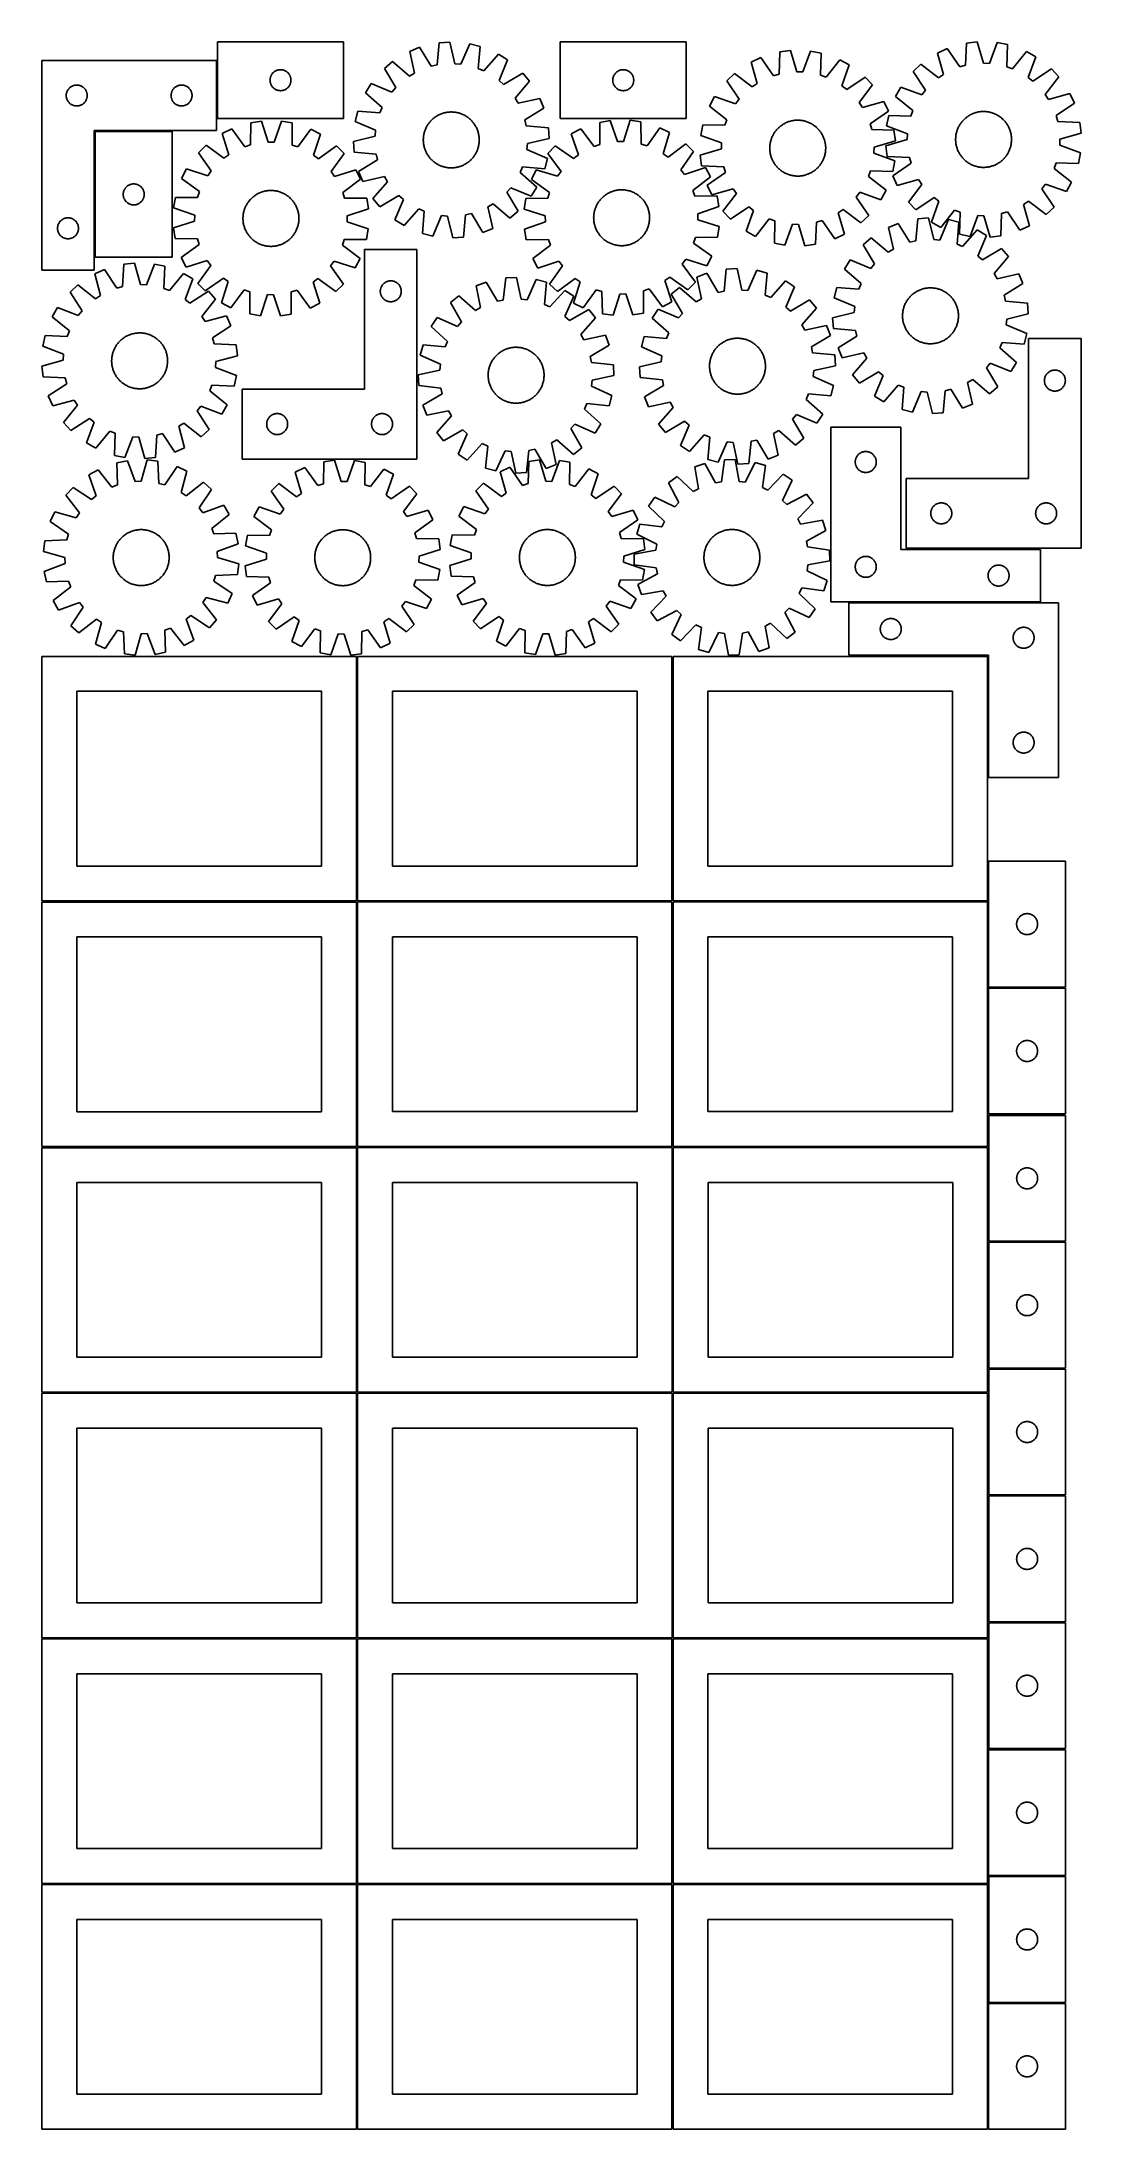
# Model space of a CAD drawing. Header units: millimetres. Extents: x 7 to 1493, y 7 to 2993.
import ezdxf

# ---------------------------------------------------------------- set-up
doc = ezdxf.new("R2010")
doc.units = ezdxf.units.MM
doc.layers.add('COMMON', color=5, linetype='CONTINUOUS', true_color=0x0000ff)
doc.layers.add('CUT', color=7, linetype='CONTINUOUS', true_color=0x000000)

msp = doc.modelspace()

# ---------------------------------------------------------------- linework, layer by layer
at = {"layer": 'COMMON'}
for p, q in [((257.293905, 2966.555208), (257.293905, 2883.487584)), ((82.293905, 2865.055207), (82.293905, 2685.055207)), ((193.043906, 2865.805208), (83.043906, 2865.805208)), ((1243.266273, 2267.912878), (1435.220673, 2267.912878)), ((1435.220673, 2191.412878), (1161.04961, 2191.412878)), ((457.299607, 2114.049516), (457.299607, 1764.074296)), ((908.799608, 2114.074296), (908.799608, 1764.074296)), ((1360.29961, 1940.662877), (1360.29961, 2114.074296)), ((1360.299609, 1820.905793), (1360.299609, 1764.074296)), ((6.549607, 1763.299515), (456.549607, 1763.299515)), ((457.299607, 1762.549515), (457.299607, 1412.574295)), ((458.049608, 1763.324295), (908.049608, 1763.324295)), ((908.799608, 1762.574295), (908.799608, 1412.574295)), ((909.549609, 1763.324295), (1359.549609, 1763.324295)), ((1360.299609, 1762.574295), (1360.299609, 1640.905793)), ((1360.299609, 1639.405792), (1360.299609, 1459.405792)), ((1361.04961, 1640.155792), (1471.04961, 1640.155792)), ((456.549607, 1411.799515), (6.549607, 1411.799515)), ((458.074235, 1411.824294), (908.049608, 1411.824294)), ((908.824235, 1411.074294), (908.824235, 1061.074294)), ((909.574236, 1411.824294), (1359.549609, 1411.824294)), ((1360.324236, 1411.074294), (1360.324236, 1277.145842)), ((1360.324236, 1275.645841), (1360.324236, 1095.645841)), ((1361.074237, 1276.395841), (1471.074237, 1276.395841)), ((1360.324236, 1094.14584), (1360.324236, 1061.074294)), ((1361.074237, 1094.89584), (1471.074237, 1094.89584)), ((6.549607, 1060.299513), (456.549607, 1060.299513)), ((908.074235, 1060.324294), (458.074235, 1060.324294)), ((908.824235, 1059.574293), (908.824235, 709.574293)), ((1359.574236, 1060.324294), (909.574236, 1060.324294)), ((1360.324236, 1059.574293), (1360.324236, 914.14584)), ((1360.324236, 912.645839), (1360.324236, 732.645839)), ((1361.074237, 913.395839), (1471.074237, 913.395839)), ((1360.324236, 731.145838), (1360.324236, 709.574293)), ((1361.074237, 731.895838), (1471.074237, 731.895838)), ((6.549607, 708.799512), (456.549607, 708.799512)), ((457.299607, 708.049512), (457.299607, 358.074292)), ((458.074235, 708.824292), (908.049608, 708.824292)), ((908.799608, 708.074292), (908.799608, 358.074292)), ((909.574236, 708.824292), (1359.549609, 708.824292)), ((1360.299609, 549.572968), (1360.299609, 369.572968)), ((1361.100341, 368.822967), (1471.04961, 368.822967)), ((6.549607, 357.299511), (456.524767, 357.299511)), ((457.274767, 356.549511), (457.274767, 6.549511)), ((908.774768, 356.549511), (908.774768, 6.549511)), ((1360.274769, 186.524781), (1360.274769, 6.549511))]:
    msp.add_line(p, q, dxfattribs=at)
at = {"layer": 'CUT'}
for p, q in [((438.043906, 2993.487584), (258.043906, 2993.487584)), ((258.043906, 2993.487584), (258.043906, 2883.487584)), ((438.043906, 2883.487584), (438.043906, 2993.487584)), ((574.912526, 2991.917775), (571.965249, 2960.29044)), ((590.261242, 2992.98897), (574.912526, 2991.917775)), ((597.573128, 2962.077628), (590.261242, 2992.98897)), ((618.691153, 2990.497791), (606.114742, 2961.329167)), ((633.619667, 2986.773544), (618.691153, 2990.497791)), ((928.31131, 2993.479278), (748.31131, 2993.479278)), ((748.31131, 2993.479278), (748.31131, 2883.479278)), ((928.31131, 2883.479278), (928.31131, 2993.479278)), ((1329.305964, 2991.55187), (1327.976355, 2959.815347)), ((1344.580026, 2993.40486), (1329.305964, 2991.55187)), ((1353.459681, 2962.906885), (1344.580026, 2993.40486)), ((1373.100017, 2992.367602), (1362.02836, 2962.595246)), ((1388.199119, 2989.409955), (1373.100017, 2992.367602)), ((1387.219781, 2957.660693), (1388.199119, 2989.409955)), ((6.543905, 2966.555208), (6.543905, 2666.555208)), ((256.543905, 2966.555208), (6.543905, 2966.555208)), ((256.543905, 2866.555208), (256.543905, 2966.555208)), ((508.373218, 2965.044644), (496.585479, 2955.15628)), ((532.457889, 2944.334662), (508.373218, 2965.044644)), ((547.104257, 2985.501702), (532.837778, 2979.73992)), ((532.837778, 2979.73992), (539.808135, 2948.749779)), ((563.610404, 2958.362765), (547.104257, 2985.501702)), ((571.965249, 2960.29044), (563.610404, 2958.362765)), ((606.114742, 2961.329167), (597.573128, 2962.077628)), ((631.021554, 2955.115614), (633.619667, 2986.773544)), ((659.888303, 2975.618966), (638.913825, 2951.76428)), ((672.935308, 2967.463832), (659.888303, 2975.618966)), ((660.681517, 2938.158212), (672.935308, 2967.463832)), ((1035.025707, 2970.893994), (1021.122019, 2964.30476)), ((1021.122019, 2964.30476), (1029.899359, 2933.777182)), ((1053.096345, 2944.770695), (1035.025707, 2970.893994)), ((1062.409433, 2978.931243), (1061.323639, 2947.185443)), ((1077.668811, 2980.901502), (1062.409433, 2978.931243)), ((1086.782466, 2950.472633), (1077.668811, 2980.901502)), ((1106.195929, 2980.083342), (1095.353286, 2950.226821)), ((1121.317303, 2977.241762), (1106.195929, 2980.083342)), ((1120.581867, 2945.485914), (1121.317303, 2977.241762)), ((1148.195379, 2967.648283), (1128.657241, 2942.603605)), ((1161.698565, 2960.273018), (1148.195379, 2967.648283)), ((1151.186026, 2930.298674), (1161.698565, 2960.273018)), ((1264.224576, 2961.318485), (1252.95676, 2950.841517)), ((1289.334628, 2941.864436), (1264.224576, 2961.318485)), ((1301.86131, 2983.725199), (1287.907419, 2977.242956)), ((1287.907419, 2977.242956), (1296.450011, 2946.648858)), ((1319.730756, 2957.463866), (1301.86131, 2983.725199)), ((1327.976355, 2959.815347), (1319.730756, 2957.463866)), ((1362.02836, 2962.595246), (1353.459681, 2962.906885)), ((1395.272777, 2954.71644), (1387.219781, 2957.660693)), ((1415.002713, 2979.610302), (1395.272777, 2954.71644)), ((1428.448849, 2972.131534), (1415.002713, 2979.610302)), ((1417.706381, 2942.238823), (1428.448849, 2972.131534)), ((45.535625, 2926.744308), (46.074743, 2927.297491)), ((46.074743, 2927.297491), (46.641623, 2927.822187)), ((46.641623, 2927.822187), (47.234763, 2928.317005)), ((47.234763, 2928.317005), (47.852589, 2928.780633)), ((47.852589, 2928.780633), (48.493462, 2929.211841)), ((48.493462, 2929.211841), (49.155684, 2929.609486)), ((49.155684, 2929.609486), (49.837498, 2929.972514)), ((49.837498, 2929.972514), (50.537097, 2930.299961)), ((50.537097, 2930.299961), (51.252624, 2930.59096)), ((51.252624, 2930.59096), (51.982183, 2930.844738)), ((51.982183, 2930.844738), (52.723838, 2931.060624)), ((52.723838, 2931.060624), (53.475624, 2931.238043)), ((53.475624, 2931.238043), (54.235546, 2931.376526)), ((54.235546, 2931.376526), (55.00159, 2931.475706)), ((55.00159, 2931.475706), (55.771724, 2931.535319)), ((55.771724, 2931.535319), (56.543905, 2931.555208)), ((56.543905, 2931.555208), (57.316086, 2931.535319)), ((57.316086, 2931.535319), (58.08622, 2931.475706)), ((58.08622, 2931.475706), (58.852264, 2931.376526)), ((58.852264, 2931.376526), (59.612186, 2931.238043)), ((59.612186, 2931.238043), (60.363972, 2931.060624)), ((60.363972, 2931.060624), (61.105628, 2930.844738)), ((61.105628, 2930.844738), (61.835186, 2930.59096)), ((61.835186, 2930.59096), (62.550714, 2930.299961)), ((62.550714, 2930.299961), (63.250312, 2929.972514)), ((63.250312, 2929.972514), (63.932126, 2929.609486)), ((63.932126, 2929.609486), (64.594348, 2929.211841)), ((64.594348, 2929.211841), (65.235222, 2928.780633)), ((65.235222, 2928.780633), (65.853047, 2928.317005)), ((65.853047, 2928.317005), (66.446187, 2927.822187)), ((66.446187, 2927.822187), (67.013067, 2927.297491)), ((67.013067, 2927.297491), (67.552186, 2926.744308)), ((195.535625, 2926.744308), (196.074743, 2927.297491)), ((196.074743, 2927.297491), (196.641623, 2927.822187)), ((196.641623, 2927.822187), (197.234763, 2928.317005)), ((197.234763, 2928.317005), (197.852589, 2928.780633)), ((197.852589, 2928.780633), (198.493462, 2929.211841)), ((198.493462, 2929.211841), (199.155684, 2929.609486)), ((199.155684, 2929.609486), (199.837498, 2929.972514)), ((199.837498, 2929.972514), (200.537097, 2930.299961)), ((200.537097, 2930.299961), (201.252624, 2930.59096)), ((201.252624, 2930.59096), (201.982183, 2930.844738)), ((201.982183, 2930.844738), (202.723838, 2931.060624)), ((202.723838, 2931.060624), (203.475624, 2931.238043)), ((203.475624, 2931.238043), (204.235546, 2931.376526)), ((204.235546, 2931.376526), (205.00159, 2931.475706)), ((205.00159, 2931.475706), (205.771724, 2931.535319)), ((205.771724, 2931.535319), (206.543905, 2931.555208)), ((206.543905, 2931.555208), (207.316086, 2931.535319)), ((207.316086, 2931.535319), (208.08622, 2931.475706)), ((208.08622, 2931.475706), (208.852264, 2931.376526)), ((208.852264, 2931.376526), (209.612186, 2931.238043)), ((209.612186, 2931.238043), (210.363972, 2931.060624)), ((210.363972, 2931.060624), (211.105628, 2930.844738)), ((211.105628, 2930.844738), (211.835186, 2930.59096)), ((211.835186, 2930.59096), (212.550714, 2930.299961)), ((212.550714, 2930.299961), (213.250312, 2929.972514)), ((213.250312, 2929.972514), (213.932126, 2929.609486)), ((213.932126, 2929.609486), (214.594348, 2929.211841)), ((214.594348, 2929.211841), (215.235222, 2928.780633)), ((215.235222, 2928.780633), (215.853047, 2928.317005)), ((215.853047, 2928.317005), (216.446187, 2927.822187)), ((216.446187, 2927.822187), (217.013067, 2927.297491)), ((217.013067, 2927.297491), (217.552186, 2926.744308)), ((333.043906, 2938.487584), (333.063795, 2939.259765)), ((333.063795, 2937.715402), (333.043906, 2938.487584)), ((333.063795, 2939.259765), (333.123408, 2940.029899)), ((333.123408, 2936.945269), (333.063795, 2937.715402)), ((333.123408, 2940.029899), (333.222588, 2940.795942)), ((333.222588, 2936.179225), (333.123408, 2936.945269)), ((333.222588, 2940.795942), (333.361071, 2941.555865)), ((333.361071, 2935.419303), (333.222588, 2936.179225)), ((333.361071, 2941.555865), (333.53849, 2942.30765)), ((333.53849, 2934.667517), (333.361071, 2935.419303)), ((333.53849, 2942.30765), (333.754375, 2943.049306)), ((333.754375, 2933.925861), (333.53849, 2934.667517)), ((333.754375, 2943.049306), (334.008154, 2943.778865)), ((334.008154, 2933.196302), (333.754375, 2933.925861)), ((334.008154, 2943.778865), (334.299153, 2944.494392)), ((334.299153, 2932.480775), (334.008154, 2933.196302)), ((334.299153, 2944.494392), (334.6266, 2945.193991)), ((334.6266, 2931.781177), (334.299153, 2932.480775)), ((334.6266, 2945.193991), (334.989627, 2945.875805)), ((334.989627, 2931.099363), (334.6266, 2931.781177)), ((334.989627, 2945.875805), (335.387273, 2946.538027)), ((335.387273, 2930.437141), (334.989627, 2931.099363)), ((335.387273, 2946.538027), (335.818481, 2947.1789)), ((335.818481, 2929.796267), (335.387273, 2930.437141)), ((335.818481, 2947.1789), (336.282109, 2947.796726)), ((336.282109, 2929.178441), (335.818481, 2929.796267)), ((336.282109, 2947.796726), (336.776927, 2948.389865)), ((336.776927, 2928.585302), (336.282109, 2929.178441)), ((336.776927, 2948.389865), (337.301623, 2948.956746)), ((337.301623, 2928.018421), (336.776927, 2928.585302)), ((337.301623, 2948.956746), (337.854806, 2949.495864)), ((337.854806, 2927.479303), (337.301623, 2928.018421)), ((337.854806, 2949.495864), (338.435008, 2950.00579)), ((338.435008, 2926.969377), (337.854806, 2927.479303)), ((338.435008, 2950.00579), (339.040692, 2950.485172)), ((339.040692, 2950.485172), (339.67025, 2950.932739)), ((339.67025, 2950.932739), (340.322014, 2951.347303)), ((340.322014, 2951.347303), (340.994255, 2951.727766)), ((340.994255, 2951.727766), (341.68519, 2952.073118)), ((341.68519, 2952.073118), (342.392988, 2952.382443)), ((342.392988, 2952.382443), (343.11577, 2952.654922)), ((343.11577, 2952.654922), (343.851622, 2952.889832)), ((343.851622, 2952.889832), (344.59859, 2953.086549)), ((344.59859, 2953.086549), (345.354695, 2953.244553)), ((345.354695, 2953.244553), (346.117931, 2953.363424)), ((346.117931, 2953.363424), (346.886274, 2953.442847)), ((346.886274, 2953.442847), (347.657687, 2953.482611)), ((347.657687, 2953.482611), (348.430125, 2953.482611)), ((348.430125, 2953.482611), (349.201538, 2953.442847)), ((349.201538, 2953.442847), (349.969881, 2953.363424)), ((349.969881, 2953.363424), (350.733117, 2953.244553)), ((350.733117, 2953.244553), (351.489222, 2953.086549)), ((351.489222, 2953.086549), (352.236191, 2952.889832)), ((352.236191, 2952.889832), (352.972042, 2952.654922)), ((352.972042, 2952.654922), (353.694825, 2952.382443)), ((353.694825, 2952.382443), (354.402622, 2952.073118)), ((354.402622, 2952.073118), (355.093557, 2951.727766)), ((355.093557, 2951.727766), (355.765798, 2951.347303)), ((355.765798, 2951.347303), (356.417562, 2950.932739)), ((356.417562, 2950.932739), (357.04712, 2950.485172)), ((357.04712, 2950.485172), (357.652804, 2950.00579)), ((357.652804, 2950.00579), (358.233006, 2949.495864)), ((358.233006, 2927.479303), (357.652804, 2926.969377)), ((358.233006, 2949.495864), (358.786189, 2948.956746)), ((358.786189, 2928.018421), (358.233006, 2927.479303)), ((358.786189, 2948.956746), (359.310885, 2948.389865)), ((359.310885, 2928.585302), (358.786189, 2928.018421)), ((359.310885, 2948.389865), (359.805703, 2947.796726)), ((359.805703, 2929.178441), (359.310885, 2928.585302)), ((359.805703, 2947.796726), (360.269331, 2947.1789)), ((360.269331, 2929.796267), (359.805703, 2929.178441)), ((360.269331, 2947.1789), (360.700539, 2946.538027)), ((360.700539, 2930.437141), (360.269331, 2929.796267)), ((360.700539, 2946.538027), (361.098185, 2945.875805)), ((361.098185, 2931.099363), (360.700539, 2930.437141)), ((361.098185, 2945.875805), (361.461212, 2945.193991)), ((361.461212, 2931.781177), (361.098185, 2931.099363)), ((361.461212, 2945.193991), (361.78866, 2944.494392)), ((361.78866, 2932.480775), (361.461212, 2931.781177)), ((361.78866, 2944.494392), (362.079658, 2943.778865)), ((362.079658, 2933.196302), (361.78866, 2932.480775)), ((362.079658, 2943.778865), (362.333437, 2943.049306)), ((362.333437, 2933.925861), (362.079658, 2933.196302)), ((362.333437, 2943.049306), (362.549322, 2942.30765)), ((362.549322, 2934.667517), (362.333437, 2933.925861)), ((362.549322, 2942.30765), (362.726741, 2941.555865)), ((362.726741, 2935.419303), (362.549322, 2934.667517)), ((362.726741, 2941.555865), (362.865225, 2940.795942)), ((362.865225, 2936.179225), (362.726741, 2935.419303)), ((362.865225, 2940.795942), (362.964404, 2940.029899)), ((362.964404, 2936.945269), (362.865225, 2936.179225)), ((362.964404, 2940.029899), (363.024017, 2939.259765)), ((363.024017, 2937.715402), (362.964404, 2936.945269)), ((363.024017, 2939.259765), (363.043906, 2938.487584)), ((363.043906, 2938.487584), (363.024017, 2937.715402)), ((477.85939, 2933.620277), (469.704256, 2920.573272)), ((507.16501, 2921.366486), (477.85939, 2933.620277)), ((496.585479, 2955.15628), (512.791163, 2927.836863)), ((512.791163, 2927.836863), (507.16501, 2921.366486)), ((539.808135, 2948.749779), (532.457889, 2944.334662)), ((638.913825, 2951.76428), (631.021554, 2955.115614)), ((667.151893, 2932.532059), (660.681517, 2938.158212)), ((694.47131, 2948.737743), (667.151893, 2932.532059)), ((683.649692, 2912.865333), (704.359675, 2936.950004)), ((704.359675, 2936.950004), (694.47131, 2948.737743)), ((823.31131, 2938.479278), (823.331199, 2939.251459)), ((823.331199, 2937.707097), (823.31131, 2938.479278)), ((823.331199, 2939.251459), (823.390812, 2940.021593)), ((823.390812, 2936.936963), (823.331199, 2937.707097)), ((823.390812, 2940.021593), (823.489992, 2940.787637)), ((823.489992, 2936.170919), (823.390812, 2936.936963)), ((823.489992, 2940.787637), (823.628475, 2941.547559)), ((823.628475, 2935.410997), (823.489992, 2936.170919)), ((823.628475, 2941.547559), (823.805894, 2942.299345)), ((823.805894, 2934.659211), (823.628475, 2935.410997)), ((823.805894, 2942.299345), (824.021779, 2943.041)), ((824.021779, 2933.917555), (823.805894, 2934.659211)), ((824.021779, 2943.041), (824.275558, 2943.770559)), ((824.275558, 2933.187997), (824.021779, 2933.917555)), ((824.275558, 2943.770559), (824.566556, 2944.486086)), ((824.566556, 2932.472469), (824.275558, 2933.187997)), ((824.566556, 2944.486086), (824.894004, 2945.185685)), ((824.894004, 2931.772871), (824.566556, 2932.472469)), ((824.894004, 2945.185685), (825.257031, 2945.867499)), ((825.257031, 2931.091057), (824.894004, 2931.772871)), ((825.257031, 2945.867499), (825.654677, 2946.529721)), ((825.654677, 2930.428835), (825.257031, 2931.091057)), ((825.654677, 2946.529721), (826.085885, 2947.170594)), ((826.085885, 2929.787961), (825.654677, 2930.428835)), ((826.085885, 2947.170594), (826.549513, 2947.78842)), ((826.549513, 2929.170136), (826.085885, 2929.787961)), ((826.549513, 2947.78842), (827.044331, 2948.38156)), ((827.044331, 2928.576996), (826.549513, 2929.170136)), ((827.044331, 2948.38156), (827.569027, 2948.94844)), ((827.569027, 2928.010116), (827.044331, 2928.576996)), ((827.569027, 2948.94844), (828.12221, 2949.487558)), ((828.12221, 2927.470997), (827.569027, 2928.010116)), ((828.12221, 2949.487558), (828.702412, 2949.997485)), ((828.702412, 2926.961071), (828.12221, 2927.470997)), ((828.702412, 2949.997485), (829.308096, 2950.476867)), ((829.308096, 2950.476867), (829.937654, 2950.924433)), ((829.937654, 2950.924433), (830.589418, 2951.338997)), ((830.589418, 2951.338997), (831.261659, 2951.71946)), ((831.261659, 2951.71946), (831.952594, 2952.064812)), ((831.952594, 2952.064812), (832.660392, 2952.374137)), ((832.660392, 2952.374137), (833.383174, 2952.646616)), ((833.383174, 2952.646616), (834.119026, 2952.881526)), ((834.119026, 2952.881526), (834.865994, 2953.078244)), ((834.865994, 2953.078244), (835.622099, 2953.236247)), ((835.622099, 2953.236247), (836.385335, 2953.355118)), ((836.385335, 2953.355118), (837.153678, 2953.434541)), ((837.153678, 2953.434541), (837.925091, 2953.474305)), ((837.925091, 2953.474305), (838.697529, 2953.474305)), ((838.697529, 2953.474305), (839.468942, 2953.434541)), ((839.468942, 2953.434541), (840.237285, 2953.355118)), ((840.237285, 2953.355118), (841.000521, 2953.236247)), ((841.000521, 2953.236247), (841.756626, 2953.078244)), ((841.756626, 2953.078244), (842.503595, 2952.881526)), ((842.503595, 2952.881526), (843.239446, 2952.646616)), ((843.239446, 2952.646616), (843.962228, 2952.374137)), ((843.962228, 2952.374137), (844.670026, 2952.064812)), ((844.670026, 2952.064812), (845.360961, 2951.71946)), ((845.360961, 2951.71946), (846.033202, 2951.338997)), ((846.033202, 2951.338997), (846.684966, 2950.924433)), ((846.684966, 2950.924433), (847.314524, 2950.476867)), ((847.314524, 2950.476867), (847.920208, 2949.997485)), ((847.920208, 2949.997485), (848.50041, 2949.487558)), ((848.50041, 2927.470997), (847.920208, 2926.961071)), ((848.50041, 2949.487558), (849.053593, 2948.94844)), ((849.053593, 2928.010116), (848.50041, 2927.470997)), ((849.053593, 2948.94844), (849.578289, 2948.38156)), ((849.578289, 2928.576996), (849.053593, 2928.010116)), ((849.578289, 2948.38156), (850.073107, 2947.78842)), ((850.073107, 2929.170136), (849.578289, 2928.576996)), ((850.073107, 2947.78842), (850.536735, 2947.170594)), ((850.536735, 2929.787961), (850.073107, 2929.170136)), ((850.536735, 2947.170594), (850.967943, 2946.529721)), ((850.967943, 2930.428835), (850.536735, 2929.787961)), ((850.967943, 2946.529721), (851.365589, 2945.867499)), ((851.365589, 2931.091057), (850.967943, 2930.428835)), ((851.365589, 2945.867499), (851.728616, 2945.185685)), ((851.728616, 2931.772871), (851.365589, 2931.091057)), ((851.728616, 2945.185685), (852.056064, 2944.486086)), ((852.056064, 2932.472469), (851.728616, 2931.772871)), ((852.056064, 2944.486086), (852.347062, 2943.770559)), ((852.347062, 2933.187997), (852.056064, 2932.472469)), ((852.347062, 2943.770559), (852.600841, 2943.041)), ((852.600841, 2933.917555), (852.347062, 2933.187997)), ((852.600841, 2943.041), (852.816726, 2942.299345)), ((852.816726, 2934.659211), (852.600841, 2933.917555)), ((852.816726, 2942.299345), (852.994145, 2941.547559)), ((852.994145, 2935.410997), (852.816726, 2934.659211)), ((852.994145, 2941.547559), (853.132629, 2940.787637)), ((853.132629, 2936.170919), (852.994145, 2935.410997)), ((853.132629, 2940.787637), (853.231808, 2940.021593)), ((853.231808, 2936.936963), (853.132629, 2936.170919)), ((853.231808, 2940.021593), (853.291421, 2939.251459)), ((853.291421, 2937.707097), (853.231808, 2936.936963)), ((853.291421, 2939.251459), (853.31131, 2938.479278)), ((853.31131, 2938.479278), (853.291421, 2937.707097)), ((997.562194, 2948.198846), (986.375186, 2937.635636)), ((986.375186, 2937.635636), (1004.156474, 2911.31453)), ((1022.820936, 2928.938246), (997.562194, 2948.198846)), ((1029.899359, 2933.777182), (1022.820936, 2928.938246)), ((1061.323639, 2947.185443), (1053.096345, 2944.770695)), ((1095.353286, 2950.226821), (1086.782466, 2950.472633)), ((1128.657241, 2942.603605), (1120.581867, 2945.485914)), ((1157.97548, 2925.062007), (1151.186026, 2930.298674)), ((1184.296586, 2942.843294), (1157.97548, 2925.062007)), ((1175.599196, 2906.397544), (1194.859796, 2931.656286)), ((1194.859796, 2931.656286), (1184.296586, 2942.843294)), ((1235.35397, 2928.378044), (1227.875202, 2914.931908)), ((1265.24668, 2917.635576), (1235.35397, 2928.378044)), ((1252.95676, 2950.841517), (1270.535344, 2924.384606)), ((1296.450011, 2946.648858), (1289.334628, 2941.864436)), ((1424.455411, 2936.950159), (1417.706381, 2942.238823)), ((1450.912321, 2954.528744), (1424.455411, 2936.950159)), ((1441.935241, 2918.150876), (1461.38929, 2943.260928)), ((1461.38929, 2943.260928), (1450.912321, 2954.528744)), ((41.548878, 2916.941426), (41.588642, 2917.71284)), ((41.548878, 2916.168989), (41.548878, 2916.941426)), ((41.588642, 2915.397576), (41.548878, 2916.168989)), ((41.588642, 2917.71284), (41.668065, 2918.481183)), ((41.668065, 2914.629232), (41.588642, 2915.397576)), ((41.668065, 2918.481183), (41.786936, 2919.244419)), ((41.786936, 2913.865996), (41.668065, 2914.629232)), ((41.786936, 2919.244419), (41.944939, 2920.000524)), ((41.944939, 2913.109892), (41.786936, 2913.865996)), ((41.944939, 2920.000524), (42.141657, 2920.747492)), ((42.141657, 2912.362923), (41.944939, 2913.109892)), ((42.141657, 2920.747492), (42.376567, 2921.483343)), ((42.376567, 2911.627072), (42.141657, 2912.362923)), ((42.376567, 2921.483343), (42.649046, 2922.206126)), ((42.649046, 2910.904289), (42.376567, 2911.627072)), ((42.649046, 2922.206126), (42.958371, 2922.913924)), ((42.958371, 2910.196492), (42.649046, 2910.904289)), ((42.958371, 2922.913924), (43.303723, 2923.604859)), ((43.303723, 2909.505557), (42.958371, 2910.196492)), ((43.303723, 2923.604859), (43.684186, 2924.2771)), ((43.684186, 2908.833316), (43.303723, 2909.505557)), ((43.684186, 2924.2771), (44.09875, 2924.928864)), ((44.09875, 2908.181552), (43.684186, 2908.833316)), ((44.09875, 2924.928864), (44.546316, 2925.558422)), ((44.546316, 2907.551993), (44.09875, 2908.181552)), ((44.546316, 2925.558422), (45.025698, 2926.164105)), ((45.025698, 2906.94631), (44.546316, 2907.551993)), ((45.025698, 2926.164105), (45.535625, 2926.744308)), ((45.535625, 2906.366108), (45.025698, 2906.94631)), ((46.074743, 2905.812925), (45.535625, 2906.366108)), ((46.641623, 2905.288229), (46.074743, 2905.812925)), ((47.234763, 2904.793411), (46.641623, 2905.288229)), ((47.852589, 2904.329783), (47.234763, 2904.793411)), ((48.493462, 2903.898574), (47.852589, 2904.329783)), ((49.155684, 2903.500929), (48.493462, 2903.898574)), ((49.837498, 2903.137901), (49.155684, 2903.500929)), ((50.537097, 2902.810454), (49.837498, 2903.137901)), ((51.252624, 2902.519455), (50.537097, 2902.810454)), ((51.982183, 2902.265677), (51.252624, 2902.519455)), ((52.723838, 2902.049792), (51.982183, 2902.265677)), ((53.475624, 2901.872372), (52.723838, 2902.049792)), ((54.235546, 2901.733889), (53.475624, 2901.872372)), ((55.00159, 2901.63471), (54.235546, 2901.733889)), ((55.771724, 2901.575096), (55.00159, 2901.63471)), ((56.543905, 2901.555208), (55.771724, 2901.575096)), ((57.316086, 2901.575096), (56.543905, 2901.555208)), ((58.08622, 2901.63471), (57.316086, 2901.575096)), ((58.852264, 2901.733889), (58.08622, 2901.63471)), ((59.612186, 2901.872372), (58.852264, 2901.733889)), ((60.363972, 2902.049792), (59.612186, 2901.872372)), ((61.105628, 2902.265677), (60.363972, 2902.049792)), ((61.835186, 2902.519455), (61.105628, 2902.265677)), ((62.550714, 2902.810454), (61.835186, 2902.519455)), ((63.250312, 2903.137901), (62.550714, 2902.810454)), ((63.932126, 2903.500929), (63.250312, 2903.137901)), ((64.594348, 2903.898574), (63.932126, 2903.500929)), ((65.235222, 2904.329783), (64.594348, 2903.898574)), ((65.853047, 2904.793411), (65.235222, 2904.329783)), ((66.446187, 2905.288229), (65.853047, 2904.793411)), ((67.013067, 2905.812925), (66.446187, 2905.288229)), ((67.552186, 2906.366108), (67.013067, 2905.812925)), ((67.552186, 2926.744308), (68.062112, 2926.164105)), ((68.062112, 2906.94631), (67.552186, 2906.366108)), ((68.062112, 2926.164105), (68.541494, 2925.558422)), ((68.541494, 2907.551993), (68.062112, 2906.94631)), ((68.541494, 2925.558422), (68.98906, 2924.928864)), ((68.98906, 2908.181552), (68.541494, 2907.551993)), ((68.98906, 2924.928864), (69.403625, 2924.2771)), ((69.403625, 2908.833316), (68.98906, 2908.181552)), ((69.403625, 2924.2771), (69.784087, 2923.604859)), ((69.784087, 2909.505557), (69.403625, 2908.833316)), ((69.784087, 2923.604859), (70.129439, 2922.913924)), ((70.129439, 2910.196492), (69.784087, 2909.505557)), ((70.129439, 2922.913924), (70.438765, 2922.206126)), ((70.438765, 2910.904289), (70.129439, 2910.196492)), ((70.438765, 2922.206126), (70.711244, 2921.483343)), ((70.711244, 2911.627072), (70.438765, 2910.904289)), ((70.711244, 2921.483343), (70.946153, 2920.747492)), ((70.946153, 2912.362923), (70.711244, 2911.627072)), ((70.946153, 2920.747492), (71.142871, 2920.000524)), ((71.142871, 2913.109892), (70.946153, 2912.362923)), ((71.142871, 2920.000524), (71.300874, 2919.244419)), ((71.300874, 2913.865996), (71.142871, 2913.109892)), ((71.300874, 2919.244419), (71.419745, 2918.481183)), ((71.419745, 2914.629232), (71.300874, 2913.865996)), ((71.419745, 2918.481183), (71.499168, 2917.71284)), ((71.499168, 2915.397576), (71.419745, 2914.629232)), ((71.499168, 2917.71284), (71.538932, 2916.941426)), ((71.538932, 2916.168989), (71.499168, 2915.397576)), ((71.538932, 2916.941426), (71.538932, 2916.168989)), ((191.548878, 2916.941426), (191.588642, 2917.71284)), ((191.548878, 2916.168989), (191.548878, 2916.941426)), ((191.588642, 2915.397576), (191.548878, 2916.168989)), ((191.588642, 2917.71284), (191.668065, 2918.481183)), ((191.668065, 2914.629232), (191.588642, 2915.397576)), ((191.668065, 2918.481183), (191.786936, 2919.244419)), ((191.786936, 2913.865996), (191.668065, 2914.629232)), ((191.786936, 2919.244419), (191.944939, 2920.000524)), ((191.944939, 2913.109892), (191.786936, 2913.865996)), ((191.944939, 2920.000524), (192.141657, 2920.747492)), ((192.141657, 2912.362923), (191.944939, 2913.109892)), ((192.141657, 2920.747492), (192.376567, 2921.483343)), ((192.376567, 2911.627072), (192.141657, 2912.362923)), ((192.376567, 2921.483343), (192.649046, 2922.206126)), ((192.649046, 2910.904289), (192.376567, 2911.627072)), ((192.649046, 2922.206126), (192.958371, 2922.913924)), ((192.958371, 2910.196492), (192.649046, 2910.904289)), ((192.958371, 2922.913924), (193.303723, 2923.604859)), ((193.303723, 2909.505557), (192.958371, 2910.196492)), ((193.303723, 2923.604859), (193.684186, 2924.2771)), ((193.684186, 2908.833316), (193.303723, 2909.505557)), ((193.684186, 2924.2771), (194.09875, 2924.928864)), ((194.09875, 2908.181552), (193.684186, 2908.833316)), ((194.09875, 2924.928864), (194.546316, 2925.558422)), ((194.546316, 2907.551993), (194.09875, 2908.181552)), ((194.546316, 2925.558422), (195.025698, 2926.164105)), ((195.025698, 2906.94631), (194.546316, 2907.551993)), ((195.025698, 2926.164105), (195.535625, 2926.744308)), ((195.535625, 2906.366108), (195.025698, 2906.94631)), ((196.074743, 2905.812925), (195.535625, 2906.366108)), ((196.641623, 2905.288229), (196.074743, 2905.812925)), ((197.234763, 2904.793411), (196.641623, 2905.288229)), ((197.852589, 2904.329783), (197.234763, 2904.793411)), ((198.493462, 2903.898574), (197.852589, 2904.329783)), ((199.155684, 2903.500929), (198.493462, 2903.898574)), ((199.837498, 2903.137901), (199.155684, 2903.500929)), ((200.537097, 2902.810454), (199.837498, 2903.137901)), ((201.252624, 2902.519455), (200.537097, 2902.810454)), ((201.982183, 2902.265677), (201.252624, 2902.519455)), ((202.723838, 2902.049792), (201.982183, 2902.265677)), ((203.475624, 2901.872372), (202.723838, 2902.049792)), ((204.235546, 2901.733889), (203.475624, 2901.872372)), ((205.00159, 2901.63471), (204.235546, 2901.733889)), ((205.771724, 2901.575096), (205.00159, 2901.63471)), ((206.543905, 2901.555208), (205.771724, 2901.575096)), ((207.316086, 2901.575096), (206.543905, 2901.555208)), ((208.08622, 2901.63471), (207.316086, 2901.575096)), ((208.852264, 2901.733889), (208.08622, 2901.63471)), ((209.612186, 2901.872372), (208.852264, 2901.733889)), ((210.363972, 2902.049792), (209.612186, 2901.872372)), ((211.105628, 2902.265677), (210.363972, 2902.049792)), ((211.835186, 2902.519455), (211.105628, 2902.265677)), ((212.550714, 2902.810454), (211.835186, 2902.519455)), ((213.250312, 2903.137901), (212.550714, 2902.810454)), ((213.932126, 2903.500929), (213.250312, 2903.137901)), ((214.594348, 2903.898574), (213.932126, 2903.500929)), ((215.235222, 2904.329783), (214.594348, 2903.898574)), ((215.853047, 2904.793411), (215.235222, 2904.329783)), ((216.446187, 2905.288229), (215.853047, 2904.793411)), ((217.013067, 2905.812925), (216.446187, 2905.288229)), ((217.552186, 2906.366108), (217.013067, 2905.812925)), ((217.552186, 2926.744308), (218.062112, 2926.164105)), ((218.062112, 2906.94631), (217.552186, 2906.366108)), ((218.062112, 2926.164105), (218.541494, 2925.558422)), ((218.541494, 2907.551993), (218.062112, 2906.94631)), ((218.541494, 2925.558422), (218.98906, 2924.928864)), ((218.98906, 2908.181552), (218.541494, 2907.551993)), ((218.98906, 2924.928864), (219.403625, 2924.2771)), ((219.403625, 2908.833316), (218.98906, 2908.181552)), ((219.403625, 2924.2771), (219.784087, 2923.604859)), ((219.784087, 2909.505557), (219.403625, 2908.833316)), ((219.784087, 2923.604859), (220.129439, 2922.913924)), ((220.129439, 2910.196492), (219.784087, 2909.505557)), ((220.129439, 2922.913924), (220.438765, 2922.206126)), ((220.438765, 2910.904289), (220.129439, 2910.196492)), ((220.438765, 2922.206126), (220.711244, 2921.483343)), ((220.711244, 2911.627072), (220.438765, 2910.904289)), ((220.711244, 2921.483343), (220.946153, 2920.747492)), ((220.946153, 2912.362923), (220.711244, 2911.627072)), ((220.946153, 2920.747492), (221.142871, 2920.000524)), ((221.142871, 2913.109892), (220.946153, 2912.362923)), ((221.142871, 2920.000524), (221.300874, 2919.244419)), ((221.300874, 2913.865996), (221.142871, 2913.109892)), ((221.300874, 2919.244419), (221.419745, 2918.481183)), ((221.419745, 2914.629232), (221.300874, 2913.865996)), ((221.419745, 2918.481183), (221.499168, 2917.71284)), ((221.499168, 2915.397576), (221.419745, 2914.629232)), ((221.499168, 2917.71284), (221.538932, 2916.941426)), ((221.538932, 2916.168989), (221.499168, 2915.397576)), ((221.538932, 2916.941426), (221.538932, 2916.168989)), ((339.040692, 2926.489995), (338.435008, 2926.969377)), ((339.67025, 2926.042428), (339.040692, 2926.489995)), ((340.322014, 2925.627864), (339.67025, 2926.042428)), ((340.994255, 2925.247402), (340.322014, 2925.627864)), ((341.68519, 2924.90205), (340.994255, 2925.247402)), ((342.392988, 2924.592724), (341.68519, 2924.90205)), ((343.11577, 2924.320245), (342.392988, 2924.592724)), ((343.851622, 2924.085336), (343.11577, 2924.320245)), ((344.59859, 2923.888618), (343.851622, 2924.085336)), ((345.354695, 2923.730614), (344.59859, 2923.888618)), ((346.117931, 2923.611744), (345.354695, 2923.730614)), ((346.886274, 2923.532321), (346.117931, 2923.611744)), ((347.657687, 2923.492557), (346.886274, 2923.532321)), ((348.430125, 2923.492557), (347.657687, 2923.492557)), ((349.201538, 2923.532321), (348.430125, 2923.492557)), ((349.969881, 2923.611744), (349.201538, 2923.532321)), ((350.733117, 2923.730614), (349.969881, 2923.611744)), ((351.489222, 2923.888618), (350.733117, 2923.730614)), ((352.236191, 2924.085336), (351.489222, 2923.888618)), ((352.972042, 2924.320245), (352.236191, 2924.085336)), ((353.694825, 2924.592724), (352.972042, 2924.320245)), ((354.402622, 2924.90205), (353.694825, 2924.592724)), ((355.093557, 2925.247402), (354.402622, 2924.90205)), ((355.765798, 2925.627864), (355.093557, 2925.247402)), ((356.417562, 2926.042428), (355.765798, 2925.627864)), ((357.04712, 2926.489995), (356.417562, 2926.042428)), ((357.652804, 2926.969377), (357.04712, 2926.489995)), ((469.704256, 2920.573272), (493.558941, 2899.598794)), ((493.558941, 2899.598794), (490.207608, 2891.706523)), ((688.064809, 2905.515087), (683.649692, 2912.865333)), ((719.054951, 2912.485444), (688.064809, 2905.515087)), ((697.677796, 2881.712818), (724.816732, 2898.218965)), ((724.816732, 2898.218965), (719.054951, 2912.485444)), ((829.308096, 2926.481689), (828.702412, 2926.961071)), ((829.937654, 2926.034123), (829.308096, 2926.481689)), ((830.589418, 2925.619558), (829.937654, 2926.034123)), ((831.261659, 2925.239096), (830.589418, 2925.619558)), ((831.952594, 2924.893744), (831.261659, 2925.239096)), ((832.660392, 2924.584418), (831.952594, 2924.893744)), ((833.383174, 2924.311939), (832.660392, 2924.584418)), ((834.119026, 2924.07703), (833.383174, 2924.311939)), ((834.865994, 2923.880312), (834.119026, 2924.07703)), ((835.622099, 2923.722309), (834.865994, 2923.880312)), ((836.385335, 2923.603438), (835.622099, 2923.722309)), ((837.153678, 2923.524015), (836.385335, 2923.603438)), ((837.925091, 2923.484251), (837.153678, 2923.524015)), ((838.697529, 2923.484251), (837.925091, 2923.484251)), ((839.468942, 2923.524015), (838.697529, 2923.484251)), ((840.237285, 2923.603438), (839.468942, 2923.524015)), ((841.000521, 2923.722309), (840.237285, 2923.603438)), ((841.756626, 2923.880312), (841.000521, 2923.722309)), ((842.503595, 2924.07703), (841.756626, 2923.880312)), ((843.239446, 2924.311939), (842.503595, 2924.07703)), ((843.962228, 2924.584418), (843.239446, 2924.311939)), ((844.670026, 2924.893744), (843.962228, 2924.584418)), ((845.360961, 2925.239096), (844.670026, 2924.893744)), ((846.033202, 2925.619558), (845.360961, 2925.239096)), ((846.684966, 2926.034123), (846.033202, 2925.619558)), ((847.314524, 2926.481689), (846.684966, 2926.034123)), ((847.920208, 2926.961071), (847.314524, 2926.481689)), ((968.945463, 2915.037614), (961.570198, 2901.534429)), ((961.570198, 2901.534429), (986.614876, 2881.99629)), ((998.919807, 2904.525076), (968.945463, 2915.037614)), ((1004.156474, 2911.31453), (998.919807, 2904.525076)), ((1180.438132, 2899.319121), (1175.599196, 2906.397544)), ((1210.96571, 2908.096462), (1180.438132, 2899.319121)), ((1217.554945, 2894.192774), (1210.96571, 2908.096462)), ((1227.875202, 2914.931908), (1252.769064, 2895.201972)), ((1270.535344, 2924.384606), (1265.24668, 2917.635576)), ((1446.719663, 2911.035493), (1441.935241, 2918.150876)), ((1477.313761, 2919.578085), (1446.719663, 2911.035493)), ((1457.534671, 2887.754748), (1483.796004, 2905.624194)), ((1483.796004, 2905.624194), (1477.313761, 2919.578085)), ((258.043906, 2883.487584), (438.043906, 2883.487584)), ((278.387981, 2869.019175), (264.644259, 2862.102479)), ((297.072281, 2843.331207), (278.387981, 2869.019175)), ((305.573662, 2877.702752), (305.240073, 2845.940141)), ((320.782095, 2880.033877), (305.573662, 2877.702752)), ((330.613901, 2849.829402), (320.782095, 2880.033877)), ((349.320588, 2879.891613), (339.188138, 2849.786659)), ((364.505023, 2877.40898), (349.320588, 2879.891613)), ((364.521931, 2845.644621), (364.505023, 2877.40898)), ((391.602781, 2868.454799), (372.663307, 2842.954386)), ((405.276861, 2861.401426), (391.602781, 2868.454799)), ((458.549678, 2894.304637), (454.825431, 2879.376123)), ((454.825431, 2879.376123), (483.994055, 2866.799712)), ((490.207608, 2891.706523), (458.549678, 2894.304637)), ((554.91564, 2867.180809), (555.379397, 2868.348686)), ((555.379397, 2868.348686), (555.87961, 2869.501419)), ((555.87961, 2869.501419), (556.415784, 2870.637871)), ((556.415784, 2870.637871), (556.987391, 2871.756921)), ((556.987391, 2871.756921), (557.593865, 2872.857465)), ((557.593865, 2872.857465), (558.234609, 2873.938415)), ((558.234609, 2873.938415), (558.908991, 2874.998706)), ((558.908991, 2874.998706), (559.616344, 2876.03729)), ((559.616344, 2876.03729), (560.355971, 2877.053144)), ((560.355971, 2877.053144), (561.127142, 2878.045264)), ((561.127142, 2878.045264), (561.929096, 2879.012672)), ((561.929096, 2879.012672), (562.76104, 2879.954412)), ((562.76104, 2879.954412), (563.622155, 2880.869556)), ((563.622155, 2880.869556), (564.511591, 2881.757199)), ((564.511591, 2881.757199), (565.428469, 2882.616467)), ((565.428469, 2882.616467), (566.371885, 2883.446511)), ((566.371885, 2883.446511), (567.340908, 2884.246512)), ((567.340908, 2884.246512), (568.334581, 2885.015681)), ((568.334581, 2885.015681), (569.351924, 2885.753258)), ((569.351924, 2885.753258), (570.391933, 2886.458515)), ((570.391933, 2886.458515), (571.453582, 2887.130758)), ((571.453582, 2887.130758), (572.535822, 2887.769321)), ((572.535822, 2887.769321), (573.637586, 2888.373575)), ((573.637586, 2888.373575), (574.757786, 2888.942923)), ((574.757786, 2888.942923), (575.895317, 2889.476805)), ((575.895317, 2889.476805), (577.049057, 2889.974692)), ((577.049057, 2889.974692), (578.217866, 2890.436094)), ((578.217866, 2890.436094), (579.400592, 2890.860555)), ((579.400592, 2890.860555), (580.596067, 2891.247656)), ((580.596067, 2891.247656), (581.803111, 2891.597015)), ((581.803111, 2891.597015), (583.020532, 2891.908288)), ((583.020532, 2891.908288), (584.247131, 2892.181167)), ((584.247131, 2892.181167), (585.481696, 2892.415383)), ((585.481696, 2892.415383), (586.723008, 2892.610704)), ((586.723008, 2892.610704), (587.969843, 2892.766939)), ((587.969843, 2892.766939), (589.22097, 2892.883933)), ((589.22097, 2892.883933), (590.475155, 2892.96157)), ((590.475155, 2892.96157), (591.731159, 2892.999774)), ((591.731159, 2892.999774), (592.987744, 2892.998507)), ((592.987744, 2892.998507), (594.243669, 2892.957771)), ((594.243669, 2892.957771), (595.497695, 2892.877604)), ((595.497695, 2892.877604), (596.748583, 2892.758088)), ((596.748583, 2892.758088), (597.995101, 2892.599339)), ((597.995101, 2892.599339), (599.236017, 2892.401515)), ((599.236017, 2892.401515), (600.470106, 2892.16481)), ((600.470106, 2892.16481), (601.696152, 2891.889458)), ((601.696152, 2891.889458), (602.912944, 2891.575731)), ((602.912944, 2891.575731), (604.119281, 2891.223938)), ((604.119281, 2891.223938), (605.313972, 2890.834427)), ((605.313972, 2890.834427), (606.49584, 2890.407582)), ((606.49584, 2890.407582), (607.663716, 2889.943824)), ((607.663716, 2889.943824), (608.816449, 2889.443612)), ((608.816449, 2889.443612), (609.952902, 2888.907437)), ((609.952902, 2888.907437), (611.071952, 2888.335831)), ((611.071952, 2888.335831), (612.172495, 2887.729357)), ((612.172495, 2887.729357), (613.253445, 2887.088612)), ((613.253445, 2887.088612), (614.313736, 2886.414231)), ((614.313736, 2886.414231), (615.352321, 2885.706878)), ((615.352321, 2885.706878), (616.368175, 2884.967251)), ((616.368175, 2884.967251), (617.360295, 2884.19608)), ((617.360295, 2884.19608), (618.327702, 2883.394126)), ((618.327702, 2883.394126), (619.269443, 2882.562182)), ((619.269443, 2882.562182), (620.184586, 2881.701066)), ((620.184586, 2881.701066), (621.07223, 2880.811631)), ((621.07223, 2880.811631), (621.931498, 2879.894753)), ((621.931498, 2879.894753), (622.761542, 2878.951337)), ((622.761542, 2878.951337), (623.561543, 2877.982314)), ((623.561543, 2877.982314), (624.330711, 2876.988641)), ((624.330711, 2876.988641), (625.068288, 2875.971298)), ((625.068288, 2875.971298), (625.773546, 2874.931289)), ((625.773546, 2874.931289), (626.445788, 2873.86964)), ((626.445788, 2873.86964), (627.084351, 2872.7874)), ((627.084351, 2872.7874), (627.688605, 2871.685636)), ((627.688605, 2871.685636), (628.257954, 2870.565436)), ((628.257954, 2870.565436), (628.791835, 2869.427904)), ((628.791835, 2869.427904), (629.289722, 2868.274165)), ((629.289722, 2868.274165), (629.751124, 2867.105355)), ((699.60547, 2873.357973), (697.677796, 2881.712818)), ((731.232805, 2870.410696), (699.60547, 2873.357973)), ((732.304001, 2855.06198), (731.232805, 2870.410696)), ((748.31131, 2883.479278), (928.31131, 2883.479278)), ((777.624496, 2868.88745), (764.013839, 2861.712454)), ((796.790553, 2843.556895), (777.624496, 2868.88745)), ((819.80305, 2880.700753), (804.641351, 2878.08285)), ((804.641351, 2878.08285), (804.907622, 2846.319603)), ((830.203481, 2850.687326), (819.80305, 2880.700753)), ((848.339141, 2881.097431), (838.776997, 2850.806506)), ((863.56775, 2878.901982), (848.339141, 2881.097431)), ((864.184489, 2847.143607), (863.56775, 2878.901982)), ((890.829766, 2870.461108), (872.375215, 2844.607592)), ((904.634603, 2863.667213), (890.829766, 2870.461108)), ((951.976718, 2874.656353), (949.135138, 2859.534979)), ((983.732566, 2873.920917), (951.976718, 2874.656353)), ((986.614876, 2881.99629), (983.732566, 2873.920917)), ((1057.656627, 2867.411782), (1058.492428, 2868.350101)), ((1058.492428, 2868.350101), (1059.357289, 2869.261705)), ((1059.357289, 2869.261705), (1060.250358, 2870.145693)), ((1060.250358, 2870.145693), (1061.170753, 2871.001192)), ((1061.170753, 2871.001192), (1062.117566, 2871.82736)), ((1062.117566, 2871.82736), (1063.089863, 2872.623379)), ((1063.089863, 2872.623379), (1064.086683, 2873.388465)), ((1064.086683, 2873.388465), (1065.107043, 2874.121863)), ((1065.107043, 2874.121863), (1066.149936, 2874.822848)), ((1066.149936, 2874.822848), (1067.214333, 2875.49073)), ((1067.214333, 2875.49073), (1068.299183, 2876.124848)), ((1068.299183, 2876.124848), (1069.403417, 2876.724578)), ((1069.403417, 2876.724578), (1070.525943, 2877.289327)), ((1070.525943, 2877.289327), (1071.665655, 2877.818537)), ((1071.665655, 2877.818537), (1072.821427, 2878.311688)), ((1072.821427, 2878.311688), (1073.992119, 2878.768291)), ((1073.992119, 2878.768291), (1075.176576, 2879.187897)), ((1075.176576, 2879.187897), (1076.373628, 2879.570091)), ((1076.373628, 2879.570091), (1077.582095, 2879.914496)), ((1077.582095, 2879.914496), (1078.800784, 2880.220772)), ((1078.800784, 2880.220772), (1080.028491, 2880.488618)), ((1080.028491, 2880.488618), (1081.264006, 2880.717768)), ((1081.264006, 2880.717768), (1082.506109, 2880.907996)), ((1082.506109, 2880.907996), (1083.753575, 2881.059115)), ((1083.753575, 2881.059115), (1085.005171, 2881.170976)), ((1085.005171, 2881.170976), (1086.259664, 2881.243467)), ((1086.259664, 2881.243467), (1087.515814, 2881.276519)), ((1087.515814, 2881.276519), (1088.772383, 2881.270097)), ((1088.772383, 2881.270097), (1090.028131, 2881.224209)), ((1090.028131, 2881.224209), (1091.281817, 2881.1389)), ((1091.281817, 2881.1389), (1092.532205, 2881.014254)), ((1092.532205, 2881.014254), (1093.778061, 2880.850393)), ((1093.778061, 2880.850393), (1095.018155, 2880.64748)), ((1095.018155, 2880.64748), (1096.251263, 2880.405715)), ((1096.251263, 2880.405715), (1097.476169, 2880.125336)), ((1097.476169, 2880.125336), (1098.691664, 2879.80662)), ((1098.691664, 2879.80662), (1099.896547, 2879.449882)), ((1099.896547, 2879.449882), (1101.089631, 2879.055474)), ((1101.089631, 2879.055474), (1102.269738, 2878.623784)), ((1102.269738, 2878.623784), (1103.435702, 2878.15524)), ((1103.435702, 2878.15524), (1104.586374, 2877.650303)), ((1104.586374, 2877.650303), (1105.720617, 2877.109472)), ((1105.720617, 2877.109472), (1106.837313, 2876.53328)), ((1106.837313, 2876.53328), (1107.935359, 2875.922296)), ((1107.935359, 2875.922296), (1109.013672, 2875.277123)), ((1109.013672, 2875.277123), (1110.071188, 2874.598398)), ((1110.071188, 2874.598398), (1111.106862, 2873.88679)), ((1111.106862, 2873.88679), (1112.119673, 2873.143003)), ((1112.119673, 2873.143003), (1113.108622, 2872.367769)), ((1113.108622, 2872.367769), (1114.072732, 2871.561854)), ((1114.072732, 2871.561854), (1115.011051, 2870.726053)), ((1115.011051, 2870.726053), (1115.922655, 2869.861191)), ((1115.922655, 2869.861191), (1116.806643, 2868.968122)), ((1116.806643, 2868.968122), (1117.662143, 2868.047727)), ((1117.662143, 2868.047727), (1118.48831, 2867.100914)), ((1191.431645, 2876.122135), (1217.554945, 2894.192774)), ((1193.846393, 2867.894842), (1191.431645, 2876.122135)), ((1225.592193, 2866.809048), (1193.846393, 2867.894842)), ((1218.075549, 2888.128314), (1215.117902, 2873.029213)), ((1215.117902, 2873.029213), (1244.890257, 2861.957555)), ((1249.824811, 2887.148976), (1218.075549, 2888.128314)), ((1252.769064, 2895.201972), (1249.824811, 2887.148976)), ((1316.103568, 2867.147049), (1316.544309, 2868.323804)), ((1316.544309, 2868.323804), (1317.021795, 2869.486135)), ((1317.021795, 2869.486135), (1317.535556, 2870.632895)), ((1317.535556, 2870.632895), (1318.085084, 2871.76295)), ((1318.085084, 2871.76295), (1318.669836, 2872.875187)), ((1318.669836, 2872.875187), (1319.289236, 2873.968508)), ((1319.289236, 2873.968508), (1319.942673, 2875.041834)), ((1319.942673, 2875.041834), (1320.629501, 2876.094104)), ((1320.629501, 2876.094104), (1321.349043, 2877.124282)), ((1321.349043, 2877.124282), (1322.100588, 2878.13135)), ((1322.100588, 2878.13135), (1322.883396, 2879.114315)), ((1322.883396, 2879.114315), (1323.696693, 2880.072206)), ((1323.696693, 2880.072206), (1324.539676, 2881.004078)), ((1324.539676, 2881.004078), (1325.411515, 2881.909012)), ((1325.411515, 2881.909012), (1326.311347, 2882.786114)), ((1326.311347, 2882.786114), (1327.238287, 2883.634518)), ((1327.238287, 2883.634518), (1328.191418, 2884.453388)), ((1328.191418, 2884.453388), (1329.169799, 2885.241916)), ((1329.169799, 2885.241916), (1330.172467, 2885.999323)), ((1330.172467, 2885.999323), (1331.19843, 2886.724861)), ((1331.19843, 2886.724861), (1332.246677, 2887.417815)), ((1332.246677, 2887.417815), (1333.316173, 2888.077501)), ((1333.316173, 2888.077501), (1334.405862, 2888.703268)), ((1334.405862, 2888.703268), (1335.51467, 2889.294498)), ((1335.51467, 2889.294498), (1336.641501, 2889.850608)), ((1336.641501, 2889.850608), (1337.785244, 2890.371048)), ((1337.785244, 2890.371048), (1338.94477, 2890.855307)), ((1338.94477, 2890.855307), (1340.118935, 2891.302904)), ((1340.118935, 2891.302904), (1341.30658, 2891.713399)), ((1341.30658, 2891.713399), (1342.506533, 2892.086387)), ((1342.506533, 2892.086387), (1343.717609, 2892.4215)), ((1343.717609, 2892.4215), (1344.938614, 2892.718406)), ((1344.938614, 2892.718406), (1346.168343, 2892.976813)), ((1346.168343, 2892.976813), (1347.405582, 2893.196466)), ((1347.405582, 2893.196466), (1348.649109, 2893.377148)), ((1348.649109, 2893.377148), (1349.897699, 2893.51868)), ((1349.897699, 2893.51868), (1351.150118, 2893.620924)), ((1351.150118, 2893.620924), (1352.40513, 2893.683778)), ((1352.40513, 2893.683778), (1353.661498, 2893.707179)), ((1353.661498, 2893.707179), (1354.91798, 2893.691106)), ((1354.91798, 2893.691106), (1356.173338, 2893.635574)), ((1356.173338, 2893.635574), (1357.426332, 2893.540637)), ((1357.426332, 2893.540637), (1358.675725, 2893.40639)), ((1358.675725, 2893.40639), (1359.920286, 2893.232964)), ((1359.920286, 2893.232964), (1361.158785, 2893.020532)), ((1361.158785, 2893.020532), (1362.39, 2892.769302)), ((1362.39, 2892.769302), (1363.612716, 2892.479523)), ((1363.612716, 2892.479523), (1364.825726, 2892.15148)), ((1364.825726, 2892.15148), (1366.027834, 2891.785497)), ((1366.027834, 2891.785497), (1367.217853, 2891.381936)), ((1367.217853, 2891.381936), (1368.394609, 2890.941195)), ((1368.394609, 2890.941195), (1369.55694, 2890.463708)), ((1369.55694, 2890.463708), (1370.703699, 2889.949948)), ((1370.703699, 2889.949948), (1371.833755, 2889.40042)), ((1371.833755, 2889.40042), (1372.945992, 2888.815667)), ((1372.945992, 2888.815667), (1374.039313, 2888.196267)), ((1374.039313, 2888.196267), (1375.112638, 2887.542831)), ((1375.112638, 2887.542831), (1376.164909, 2886.856003)), ((1376.164909, 2886.856003), (1377.195087, 2886.136461)), ((1377.195087, 2886.136461), (1378.202155, 2885.384915)), ((1378.202155, 2885.384915), (1379.18512, 2884.602108)), ((1379.18512, 2884.602108), (1380.143011, 2883.788811)), ((1380.143011, 2883.788811), (1381.074883, 2882.945828)), ((1381.074883, 2882.945828), (1381.979816, 2882.073989)), ((1381.979816, 2882.073989), (1382.856918, 2881.174156)), ((1382.856918, 2881.174156), (1383.705323, 2880.247217)), ((1383.705323, 2880.247217), (1384.524193, 2879.294086)), ((1384.524193, 2879.294086), (1385.312721, 2878.315704)), ((1385.312721, 2878.315704), (1386.070127, 2877.313037)), ((1386.070127, 2877.313037), (1386.795666, 2876.287074)), ((1386.795666, 2876.287074), (1387.48862, 2875.238827)), ((1387.48862, 2875.238827), (1388.148306, 2874.169331)), ((1388.148306, 2874.169331), (1388.774073, 2873.079642)), ((1388.774073, 2873.079642), (1389.365303, 2871.970834)), ((1389.365303, 2871.970834), (1389.921412, 2870.844003)), ((1389.921412, 2870.844003), (1390.441853, 2869.70026)), ((1390.441853, 2869.70026), (1390.926111, 2868.540734)), ((1390.926111, 2868.540734), (1391.373709, 2867.366569)), ((1459.886152, 2879.509148), (1457.534671, 2887.754748)), ((1491.622675, 2878.17954), (1459.886152, 2879.509148)), ((1493.475665, 2862.905478), (1491.622675, 2878.17954)), ((81.543905, 2666.555208), (81.543905, 2866.555208)), ((81.543905, 2866.555208), (256.543905, 2866.555208)), ((193.043906, 2865.055207), (83.043906, 2865.055207)), ((83.043906, 2865.055207), (83.043906, 2685.055207)), ((193.043906, 2685.055207), (193.043906, 2865.055207)), ((241.472513, 2845.443068), (230.538833, 2834.617857)), ((267.180356, 2826.786126), (241.472513, 2845.443068)), ((264.644259, 2862.102479), (274.142184, 2831.791356)), ((305.240073, 2845.940141), (297.072281, 2843.331207)), ((339.188138, 2849.786659), (330.613901, 2849.829402)), ((372.663307, 2842.954386), (364.521931, 2845.644621)), ((395.477215, 2831.186502), (405.276861, 2861.401426)), ((428.281366, 2844.511827), (402.388795, 2826.112112)), ((439.106578, 2833.578147), (428.281366, 2844.511827)), ((483.245594, 2858.258097), (452.334252, 2850.946212)), ((452.334252, 2850.946212), (453.405447, 2835.597495)), ((483.994055, 2866.799712), (483.245594, 2858.258097)), ((552.323448, 2852.416129), (552.324715, 2853.672714)), ((552.361652, 2851.160124), (552.323448, 2852.416129)), ((552.324715, 2853.672714), (552.365451, 2854.928638)), ((552.439289, 2849.90594), (552.361652, 2851.160124)), ((552.365451, 2854.928638), (552.445617, 2856.182664)), ((552.556282, 2848.654812), (552.439289, 2849.90594)), ((552.445617, 2856.182664), (552.565134, 2857.433553)), ((552.712517, 2847.407977), (552.556282, 2848.654812)), ((552.565134, 2857.433553), (552.723883, 2858.68007)), ((552.907839, 2846.166665), (552.712517, 2847.407977)), ((552.723883, 2858.68007), (552.921707, 2859.920986)), ((553.142055, 2844.932101), (552.907839, 2846.166665)), ((552.921707, 2859.920986), (553.158412, 2861.155076)), ((553.414934, 2843.705502), (553.142055, 2844.932101)), ((553.158412, 2861.155076), (553.433764, 2862.381122)), ((553.726207, 2842.48808), (553.414934, 2843.705502)), ((553.433764, 2862.381122), (553.747491, 2863.597913)), ((554.075566, 2841.281036), (553.726207, 2842.48808)), ((553.747491, 2863.597913), (554.099284, 2864.80425)), ((554.462667, 2840.085562), (554.075566, 2841.281036)), ((554.099284, 2864.80425), (554.488795, 2865.998942)), ((554.887128, 2838.902836), (554.462667, 2840.085562)), ((554.488795, 2865.998942), (554.91564, 2867.180809)), ((555.34853, 2837.734027), (554.887128, 2838.902836)), ((555.846417, 2836.580287), (555.34853, 2837.734027)), ((629.258855, 2837.659506), (628.758642, 2836.506772)), ((629.722613, 2838.827382), (629.258855, 2837.659506)), ((630.149457, 2840.009249), (629.722613, 2838.827382)), ((629.751124, 2867.105355), (630.175585, 2865.92263)), ((630.538968, 2841.203941), (630.149457, 2840.009249)), ((630.175585, 2865.92263), (630.562686, 2864.727155)), ((630.890761, 2842.410278), (630.538968, 2841.203941)), ((630.562686, 2864.727155), (630.912045, 2863.520111)), ((631.204488, 2843.62707), (630.890761, 2842.410278)), ((630.912045, 2863.520111), (631.223318, 2862.302689)), ((631.47984, 2844.853115), (631.204488, 2843.62707)), ((631.223318, 2862.302689), (631.496197, 2861.076091)), ((631.716545, 2846.087205), (631.47984, 2844.853115)), ((631.496197, 2861.076091), (631.730413, 2859.841526)), ((631.91437, 2847.328121), (631.716545, 2846.087205)), ((631.730413, 2859.841526), (631.925735, 2858.600214)), ((632.073118, 2848.574639), (631.91437, 2847.328121)), ((631.925735, 2858.600214), (632.08197, 2857.353379)), ((632.192635, 2849.825527), (632.073118, 2848.574639)), ((632.08197, 2857.353379), (632.198963, 2856.102252)), ((632.272801, 2851.079553), (632.192635, 2849.825527)), ((632.198963, 2856.102252), (632.276601, 2854.848067)), ((632.313538, 2852.335478), (632.272801, 2851.079553)), ((632.276601, 2854.848067), (632.314805, 2853.592063)), ((632.314805, 2853.592063), (632.313538, 2852.335478)), ((700.644197, 2839.20848), (701.392659, 2847.750094)), ((729.812821, 2826.632069), (700.644197, 2839.20848)), ((701.392659, 2847.750094), (732.304001, 2855.06198)), ((741.160819, 2844.618441), (730.433511, 2833.58869)), ((767.216394, 2826.450288), (741.160819, 2844.618441)), ((764.013839, 2861.712454), (774.082461, 2831.586093)), ((804.907622, 2846.319603), (796.790553, 2843.556895)), ((838.776997, 2850.806506), (830.203481, 2850.687326)), ((872.375215, 2844.607592), (864.184489, 2847.143607)), ((895.407279, 2833.272621), (904.634603, 2863.667213)), ((927.953947, 2847.215039), (902.41345, 2828.329653)), ((938.983698, 2836.487731), (927.953947, 2847.215039)), ((978.745847, 2840.121516), (948.316979, 2831.007861)), ((949.135138, 2859.534979), (978.991659, 2848.692336)), ((978.991659, 2848.692336), (978.745847, 2840.121516)), ((1047.941961, 2840.854864), (1047.948383, 2842.111433)), ((1047.975013, 2839.598714), (1047.941961, 2840.854864)), ((1047.948383, 2842.111433), (1047.994271, 2843.367181)), ((1048.047505, 2838.344221), (1047.975013, 2839.598714)), ((1047.994271, 2843.367181), (1048.07958, 2844.620867)), ((1048.159366, 2837.092624), (1048.047505, 2838.344221)), ((1048.07958, 2844.620867), (1048.204227, 2845.871255)), ((1048.204227, 2845.871255), (1048.368088, 2847.11711)), ((1048.368088, 2847.11711), (1048.571001, 2848.357204)), ((1048.571001, 2848.357204), (1048.812766, 2849.590313)), ((1048.812766, 2849.590313), (1049.093145, 2850.815219)), ((1049.093145, 2850.815219), (1049.41186, 2852.030713)), ((1049.41186, 2852.030713), (1049.768598, 2853.235597)), ((1049.768598, 2853.235597), (1050.163007, 2854.428681)), ((1050.163007, 2854.428681), (1050.594696, 2855.608787)), ((1050.594696, 2855.608787), (1051.06324, 2856.774752)), ((1051.06324, 2856.774752), (1051.568177, 2857.925424)), ((1051.568177, 2857.925424), (1052.109009, 2859.059667)), ((1052.109009, 2859.059667), (1052.685201, 2860.176363)), ((1052.685201, 2860.176363), (1053.296185, 2861.274409)), ((1053.296185, 2861.274409), (1053.941357, 2862.352722)), ((1053.941357, 2862.352722), (1054.620083, 2863.410238)), ((1054.620083, 2863.410238), (1055.33169, 2864.445912)), ((1055.33169, 2864.445912), (1056.075478, 2865.458723)), ((1056.075478, 2865.458723), (1056.850712, 2866.447672)), ((1056.850712, 2866.447672), (1057.656627, 2867.411782)), ((1118.48831, 2867.100914), (1119.284329, 2866.128618)), ((1119.284329, 2866.128618), (1120.049415, 2865.131798)), ((1120.049415, 2865.131798), (1120.782813, 2864.111438)), ((1120.782813, 2864.111438), (1121.483798, 2863.068545)), ((1121.483798, 2863.068545), (1122.15168, 2862.004148)), ((1122.15168, 2862.004148), (1122.785798, 2860.919297)), ((1122.785798, 2860.919297), (1123.385528, 2859.815064)), ((1123.385528, 2859.815064), (1123.950277, 2858.692537)), ((1123.950277, 2858.692537), (1124.479488, 2857.552826)), ((1124.479488, 2857.552826), (1124.972638, 2856.397053)), ((1124.972638, 2856.397053), (1125.429241, 2855.226361)), ((1125.429241, 2855.226361), (1125.848847, 2854.041904)), ((1125.848847, 2854.041904), (1126.231041, 2852.844852)), ((1126.231041, 2852.844852), (1126.575446, 2851.636385)), ((1126.575446, 2851.636385), (1126.881723, 2850.417697)), ((1126.881723, 2850.417697), (1127.149568, 2849.189989)), ((1127.149568, 2849.189989), (1127.378718, 2847.954474)), ((1127.378718, 2847.954474), (1127.568946, 2846.712371)), ((1127.568946, 2846.712371), (1127.720065, 2845.464906)), ((1127.79985, 2837.936663), (1127.675204, 2836.686275)), ((1127.720065, 2845.464906), (1127.831926, 2844.213309)), ((1127.88516, 2839.19035), (1127.79985, 2837.936663)), ((1127.831926, 2844.213309), (1127.904418, 2842.958817)), ((1127.931048, 2840.446097), (1127.88516, 2839.19035)), ((1127.904418, 2842.958817), (1127.937469, 2841.702666)), ((1127.937469, 2841.702666), (1127.931048, 2840.446097)), ((1196.887772, 2833.865195), (1197.133583, 2842.436014)), ((1197.133583, 2842.436014), (1227.562452, 2851.549669)), ((1244.578619, 2853.388877), (1214.080644, 2844.509221)), ((1214.080644, 2844.509221), (1215.933634, 2829.235159)), ((1227.562452, 2851.549669), (1225.592193, 2866.809048)), ((1244.890257, 2861.957555), (1244.578619, 2853.388877)), ((1313.778324, 2853.590693), (1313.794398, 2854.847175)), ((1313.801726, 2852.334325), (1313.778324, 2853.590693)), ((1313.794398, 2854.847175), (1313.84993, 2856.102533)), ((1313.86458, 2851.079313), (1313.801726, 2852.334325)), ((1313.84993, 2856.102533), (1313.944867, 2857.355527)), ((1313.966823, 2849.826894), (1313.86458, 2851.079313)), ((1313.944867, 2857.355527), (1314.079114, 2858.604921)), ((1314.108356, 2848.578305), (1313.966823, 2849.826894)), ((1314.079114, 2858.604921), (1314.25254, 2859.849481)), ((1314.289038, 2847.334777), (1314.108356, 2848.578305)), ((1314.25254, 2859.849481), (1314.464972, 2861.08798)), ((1314.508691, 2846.097538), (1314.289038, 2847.334777)), ((1314.464972, 2861.08798), (1314.716202, 2862.319195)), ((1314.767098, 2844.86781), (1314.508691, 2846.097538)), ((1314.716202, 2862.319195), (1315.005981, 2863.541911)), ((1315.064004, 2843.646805), (1314.767098, 2844.86781)), ((1315.005981, 2863.541911), (1315.334024, 2864.754922)), ((1315.399116, 2842.435728), (1315.064004, 2843.646805)), ((1315.334024, 2864.754922), (1315.700006, 2865.95703)), ((1315.772104, 2841.235775), (1315.399116, 2842.435728)), ((1315.700006, 2865.95703), (1316.103568, 2867.147049)), ((1316.1826, 2840.04813), (1315.772104, 2841.235775)), ((1316.630197, 2838.873965), (1316.1826, 2840.04813)), ((1317.114455, 2837.714439), (1316.630197, 2838.873965)), ((1317.634896, 2836.570696), (1317.114455, 2837.714439)), ((1390.534513, 2837.928564), (1390.020753, 2836.781804)), ((1391.012, 2839.090895), (1390.534513, 2837.928564)), ((1391.452741, 2840.26765), (1391.012, 2839.090895)), ((1391.373709, 2867.366569), (1391.784204, 2866.178924)), ((1391.856302, 2841.457669), (1391.452741, 2840.26765)), ((1391.784204, 2866.178924), (1392.157192, 2864.978971)), ((1392.222285, 2842.659778), (1391.856302, 2841.457669)), ((1392.157192, 2864.978971), (1392.492305, 2863.767894)), ((1392.550327, 2843.872788), (1392.222285, 2842.659778)), ((1392.492305, 2863.767894), (1392.789211, 2862.546889)), ((1392.840107, 2845.095504), (1392.550327, 2843.872788)), ((1392.789211, 2862.546889), (1393.047618, 2861.317161)), ((1393.091337, 2846.326719), (1392.840107, 2845.095504)), ((1393.047618, 2861.317161), (1393.267271, 2860.079922)), ((1393.303769, 2847.565218), (1393.091337, 2846.326719)), ((1393.267271, 2860.079922), (1393.447953, 2858.836394)), ((1393.477195, 2848.809778), (1393.303769, 2847.565218)), ((1393.447953, 2858.836394), (1393.589485, 2857.587805)), ((1393.611442, 2850.059172), (1393.477195, 2848.809778)), ((1393.589485, 2857.587805), (1393.691729, 2856.335386)), ((1393.706379, 2851.312166), (1393.611442, 2850.059172)), ((1393.691729, 2856.335386), (1393.754582, 2855.080374)), ((1393.761911, 2852.567524), (1393.706379, 2851.312166)), ((1393.754582, 2855.080374), (1393.777984, 2853.824006)), ((1393.777984, 2853.824006), (1393.761911, 2852.567524)), ((1462.666051, 2845.457144), (1462.97769, 2854.025823)), ((1492.438407, 2834.385486), (1462.666051, 2845.457144)), ((1462.97769, 2854.025823), (1493.475665, 2862.905478)), ((213.649234, 2811.613352), (206.595861, 2797.939271)), ((243.864159, 2801.813706), (213.649234, 2811.613352)), ((230.538833, 2834.617857), (248.938548, 2808.725286)), ((248.938548, 2808.725286), (243.864159, 2801.813706)), ((274.142184, 2831.791356), (267.180356, 2826.786126)), ((402.388795, 2826.112112), (395.477215, 2831.186502)), ((420.449635, 2807.870304), (439.106578, 2833.578147)), ((425.454866, 2800.908476), (420.449635, 2807.870304)), ((455.765989, 2810.406401), (425.454866, 2800.908476)), ((453.405447, 2835.597495), (485.032782, 2832.650218)), ((462.682684, 2796.662679), (455.765989, 2810.406401)), ((486.960457, 2824.295373), (459.82152, 2807.789226)), ((459.82152, 2807.789226), (465.583302, 2793.522748)), ((485.032782, 2832.650218), (486.960457, 2824.295373)), ((556.380298, 2835.442756), (555.846417, 2836.580287)), ((556.949647, 2834.322555), (556.380298, 2835.442756)), ((557.553901, 2833.220791), (556.949647, 2834.322555)), ((558.192464, 2832.138551), (557.553901, 2833.220791)), ((558.864706, 2831.076903), (558.192464, 2832.138551)), ((559.569964, 2830.036894), (558.864706, 2831.076903)), ((560.307541, 2829.019551), (559.569964, 2830.036894)), ((561.076709, 2828.025877), (560.307541, 2829.019551)), ((561.87671, 2827.056854), (561.076709, 2828.025877)), ((562.706754, 2826.113438), (561.87671, 2827.056854)), ((563.566022, 2825.19656), (562.706754, 2826.113438)), ((564.453666, 2824.307125), (563.566022, 2825.19656)), ((565.36881, 2823.44601), (564.453666, 2824.307125)), ((566.31055, 2822.614065), (565.36881, 2823.44601)), ((567.277957, 2821.812112), (566.31055, 2822.614065)), ((568.270078, 2821.040941), (567.277957, 2821.812112)), ((569.285931, 2820.301314), (568.270078, 2821.040941)), ((570.324516, 2819.593961), (569.285931, 2820.301314)), ((571.384807, 2818.919579), (570.324516, 2819.593961)), ((572.465757, 2818.278835), (571.384807, 2818.919579)), ((573.5663, 2817.67236), (572.465757, 2818.278835)), ((574.68535, 2817.100754), (573.5663, 2817.67236)), ((575.821803, 2816.56458), (574.68535, 2817.100754)), ((576.974536, 2816.064367), (575.821803, 2816.56458)), ((578.142413, 2815.600609), (576.974536, 2816.064367)), ((579.32428, 2815.173764), (578.142413, 2815.600609)), ((580.518972, 2814.784253), (579.32428, 2815.173764)), ((581.725308, 2814.432461), (580.518972, 2814.784253)), ((582.9421, 2814.118734), (581.725308, 2814.432461)), ((584.168146, 2813.843382), (582.9421, 2814.118734)), ((585.402236, 2813.606677), (584.168146, 2813.843382)), ((586.643152, 2813.408852), (585.402236, 2813.606677)), ((587.889669, 2813.250103), (586.643152, 2813.408852)), ((589.140558, 2813.130587), (587.889669, 2813.250103)), ((590.394583, 2813.050421), (589.140558, 2813.130587)), ((591.650508, 2813.009684), (590.394583, 2813.050421)), ((592.907093, 2813.008417), (591.650508, 2813.009684)), ((594.163097, 2813.046621), (592.907093, 2813.008417)), ((595.417282, 2813.124258), (594.163097, 2813.046621)), ((596.668409, 2813.241252), (595.417282, 2813.124258)), ((597.915244, 2813.397487), (596.668409, 2813.241252)), ((599.156557, 2813.592809), (597.915244, 2813.397487)), ((600.391121, 2813.827025), (599.156557, 2813.592809)), ((601.61772, 2814.099904), (600.391121, 2813.827025)), ((602.835142, 2814.411176), (601.61772, 2814.099904)), ((604.042186, 2814.760536), (602.835142, 2814.411176)), ((605.23766, 2815.147637), (604.042186, 2814.760536)), ((606.420386, 2815.572098), (605.23766, 2815.147637)), ((607.589195, 2816.033499), (606.420386, 2815.572098)), ((608.742935, 2816.531387), (607.589195, 2816.033499)), ((609.880466, 2817.065268), (608.742935, 2816.531387)), ((611.000666, 2817.634617), (609.880466, 2817.065268)), ((612.10243, 2818.238871), (611.000666, 2817.634617)), ((613.184671, 2818.877434), (612.10243, 2818.238871)), ((614.246319, 2819.549676), (613.184671, 2818.877434)), ((615.286328, 2820.254933), (614.246319, 2819.549676)), ((616.303671, 2820.99251), (615.286328, 2820.254933)), ((617.297345, 2821.761679), (616.303671, 2820.99251)), ((618.266367, 2822.56168), (617.297345, 2821.761679)), ((619.209783, 2823.391724), (618.266367, 2822.56168)), ((620.126661, 2824.250992), (619.209783, 2823.391724)), ((621.016097, 2825.138636), (620.126661, 2824.250992)), ((621.877212, 2826.053779), (621.016097, 2825.138636)), ((622.709157, 2826.995519), (621.877212, 2826.053779)), ((623.51111, 2827.962927), (622.709157, 2826.995519)), ((624.282281, 2828.955047), (623.51111, 2827.962927)), ((625.021908, 2829.970901), (624.282281, 2828.955047)), ((625.729261, 2831.009486), (625.021908, 2829.970901)), ((626.403643, 2832.069776), (625.729261, 2831.009486)), ((627.044387, 2833.150727), (626.403643, 2832.069776)), ((627.650862, 2834.25127), (627.044387, 2833.150727)), ((628.222468, 2835.37032), (627.650862, 2834.25127)), ((628.758642, 2836.506772), (628.222468, 2835.37032)), ((691.079311, 2806.409397), (694.430644, 2814.301668)), ((694.430644, 2814.301668), (726.088574, 2811.703555)), ((713.981337, 2810.269346), (707.187442, 2796.464509)), ((744.375929, 2801.042022), (713.981337, 2810.269346)), ((726.088574, 2811.703555), (729.812821, 2826.632069)), ((730.433511, 2833.58869), (749.318897, 2808.048193)), ((749.318897, 2808.048193), (744.375929, 2801.042022)), ((774.082461, 2831.586093), (767.216394, 2826.450288)), ((902.41345, 2828.329653), (895.407279, 2833.272621)), ((920.815546, 2810.432156), (938.983698, 2836.487731)), ((925.95135, 2803.566089), (920.815546, 2810.432156)), ((956.077711, 2813.634711), (925.95135, 2803.566089)), ((948.316979, 2831.007861), (950.287237, 2815.748483)), ((950.287237, 2815.748483), (982.033037, 2814.662689)), ((963.252707, 2800.024054), (956.077711, 2813.634711)), ((982.033037, 2814.662689), (984.447785, 2806.435395)), ((1048.310485, 2835.845159), (1048.159366, 2837.092624)), ((1048.500713, 2834.603056), (1048.310485, 2835.845159)), ((1048.729863, 2833.367541), (1048.500713, 2834.603056)), ((1048.997708, 2832.139834), (1048.729863, 2833.367541)), ((1049.303984, 2830.921145), (1048.997708, 2832.139834)), ((1049.648389, 2829.712678), (1049.303984, 2830.921145)), ((1050.030583, 2828.515626), (1049.648389, 2829.712678)), ((1050.450189, 2827.331169), (1050.030583, 2828.515626)), ((1050.906793, 2826.160477), (1050.450189, 2827.331169)), ((1051.399943, 2825.004705), (1050.906793, 2826.160477)), ((1051.929154, 2823.864993), (1051.399943, 2825.004705)), ((1052.493903, 2822.742467), (1051.929154, 2823.864993)), ((1053.093632, 2821.638233), (1052.493903, 2822.742467)), ((1053.727751, 2820.553383), (1053.093632, 2821.638233)), ((1054.395632, 2819.488986), (1053.727751, 2820.553383)), ((1055.096618, 2818.446092), (1054.395632, 2819.488986)), ((1055.830015, 2817.425732), (1055.096618, 2818.446092)), ((1056.595101, 2816.428912), (1055.830015, 2817.425732)), ((1057.391121, 2815.456616), (1056.595101, 2816.428912)), ((1058.217288, 2814.509803), (1057.391121, 2815.456616)), ((1059.072788, 2813.589408), (1058.217288, 2814.509803)), ((1059.956775, 2812.696339), (1059.072788, 2813.589408)), ((1060.868379, 2811.831477), (1059.956775, 2812.696339)), ((1061.806699, 2810.995677), (1060.868379, 2811.831477)), ((1062.770809, 2810.189762), (1061.806699, 2810.995677)), ((1063.759757, 2809.414528), (1062.770809, 2810.189762)), ((1064.772568, 2808.67074), (1063.759757, 2809.414528)), ((1065.808243, 2807.959132), (1064.772568, 2808.67074)), ((1066.865758, 2807.280407), (1065.808243, 2807.959132)), ((1110.772388, 2808.435668), (1109.729495, 2807.734682)), ((1111.792748, 2809.169065), (1110.772388, 2808.435668)), ((1112.789568, 2809.934151), (1111.792748, 2809.169065)), ((1113.761864, 2810.730171), (1112.789568, 2809.934151)), ((1114.708677, 2811.556338), (1113.761864, 2810.730171)), ((1115.629072, 2812.411837), (1114.708677, 2811.556338)), ((1116.522141, 2813.295825), (1115.629072, 2812.411837)), ((1117.387003, 2814.207429), (1116.522141, 2813.295825)), ((1118.222804, 2815.145749), (1117.387003, 2814.207429)), ((1119.028719, 2816.109858), (1118.222804, 2815.145749)), ((1119.803953, 2817.098807), (1119.028719, 2816.109858)), ((1120.54774, 2818.111618), (1119.803953, 2817.098807)), ((1121.259348, 2819.147293), (1120.54774, 2818.111618)), ((1121.938073, 2820.204808), (1121.259348, 2819.147293)), ((1122.583246, 2821.283121), (1121.938073, 2820.204808)), ((1123.19423, 2822.381167), (1122.583246, 2821.283121)), ((1123.770422, 2823.497863), (1123.19423, 2822.381167)), ((1124.311253, 2824.632107), (1123.770422, 2823.497863)), ((1124.81619, 2825.782778), (1124.311253, 2824.632107)), ((1125.284735, 2826.948743), (1124.81619, 2825.782778)), ((1125.716424, 2828.128849), (1125.284735, 2826.948743)), ((1126.110832, 2829.321933), (1125.716424, 2828.128849)), ((1126.46757, 2830.526817), (1126.110832, 2829.321933)), ((1126.786286, 2831.742311), (1126.46757, 2830.526817)), ((1127.066665, 2832.967217), (1126.786286, 2831.742311)), ((1127.30843, 2834.200326), (1127.066665, 2832.967217)), ((1127.511343, 2835.44042), (1127.30843, 2834.200326)), ((1127.675204, 2836.686275), (1127.511343, 2835.44042)), ((1189.264555, 2800.56124), (1192.146864, 2808.636614)), ((1192.146864, 2808.636614), (1223.902712, 2807.901177)), ((1226.744293, 2823.022552), (1196.887772, 2833.865195)), ((1215.933634, 2829.235159), (1247.670157, 2827.905551)), ((1250.021638, 2819.659951), (1223.760305, 2801.790505)), ((1223.902712, 2807.901177), (1226.744293, 2823.022552)), ((1247.670157, 2827.905551), (1250.021638, 2819.659951)), ((1318.191006, 2835.443865), (1317.634896, 2836.570696)), ((1318.782236, 2834.335057), (1318.191006, 2835.443865)), ((1319.408003, 2833.245368), (1318.782236, 2834.335057)), ((1320.067689, 2832.175872), (1319.408003, 2833.245368)), ((1320.760643, 2831.127625), (1320.067689, 2832.175872)), ((1321.486181, 2830.101662), (1320.760643, 2831.127625)), ((1322.243588, 2829.098995), (1321.486181, 2830.101662)), ((1323.032115, 2828.120613), (1322.243588, 2829.098995)), ((1323.850986, 2827.167482), (1323.032115, 2828.120613)), ((1324.69939, 2826.240543), (1323.850986, 2827.167482)), ((1325.576492, 2825.34071), (1324.69939, 2826.240543)), ((1326.481426, 2824.468871), (1325.576492, 2825.34071)), ((1327.413298, 2823.625888), (1326.481426, 2824.468871)), ((1328.371189, 2822.812591), (1327.413298, 2823.625888)), ((1329.354153, 2822.029784), (1328.371189, 2822.812591)), ((1330.361221, 2821.278238), (1329.354153, 2822.029784)), ((1331.391399, 2820.558696), (1330.361221, 2821.278238)), ((1332.44367, 2819.871868), (1331.391399, 2820.558696)), ((1333.516996, 2819.218432), (1332.44367, 2819.871868)), ((1334.610316, 2818.599032), (1333.516996, 2819.218432)), ((1335.722553, 2818.014279), (1334.610316, 2818.599032)), ((1336.852609, 2817.464751), (1335.722553, 2818.014279)), ((1337.999369, 2816.950991), (1336.852609, 2817.464751)), ((1339.1617, 2816.473504), (1337.999369, 2816.950991)), ((1340.338455, 2816.032763), (1339.1617, 2816.473504)), ((1341.528474, 2815.629202), (1340.338455, 2816.032763)), ((1342.730582, 2815.263219), (1341.528474, 2815.629202)), ((1343.943593, 2814.935176), (1342.730582, 2815.263219)), ((1345.166309, 2814.645397), (1343.943593, 2814.935176)), ((1346.397524, 2814.394167), (1345.166309, 2814.645397)), ((1347.636023, 2814.181735), (1346.397524, 2814.394167)), ((1348.880583, 2814.008309), (1347.636023, 2814.181735)), ((1350.129977, 2813.874062), (1348.880583, 2814.008309)), ((1351.382971, 2813.779125), (1350.129977, 2813.874062)), ((1352.638328, 2813.723593), (1351.382971, 2813.779125)), ((1353.894811, 2813.70752), (1352.638328, 2813.723593)), ((1355.151179, 2813.730921), (1353.894811, 2813.70752)), ((1356.406191, 2813.793775), (1355.151179, 2813.730921)), ((1357.65861, 2813.896019), (1356.406191, 2813.793775)), ((1358.907199, 2814.037551), (1357.65861, 2813.896019)), ((1360.150727, 2814.218233), (1358.907199, 2814.037551)), ((1361.387965, 2814.437886), (1360.150727, 2814.218233)), ((1362.617694, 2814.696293), (1361.387965, 2814.437886)), ((1363.838699, 2814.993199), (1362.617694, 2814.696293)), ((1365.049776, 2815.328312), (1363.838699, 2814.993199)), ((1366.249729, 2815.7013), (1365.049776, 2815.328312)), ((1367.437374, 2816.111795), (1366.249729, 2815.7013)), ((1368.611538, 2816.559392), (1367.437374, 2816.111795)), ((1369.771065, 2817.043651), (1368.611538, 2816.559392)), ((1370.914808, 2817.564091), (1369.771065, 2817.043651)), ((1372.041639, 2818.120201), (1370.914808, 2817.564091)), ((1373.150446, 2818.711431), (1372.041639, 2818.120201)), ((1374.240136, 2819.337198), (1373.150446, 2818.711431)), ((1375.309632, 2819.996884), (1374.240136, 2819.337198)), ((1376.357878, 2820.689838), (1375.309632, 2819.996884)), ((1377.383842, 2821.415376), (1376.357878, 2820.689838)), ((1378.386509, 2822.172783), (1377.383842, 2821.415376)), ((1379.364891, 2822.961311), (1378.386509, 2822.172783)), ((1380.318022, 2823.780181), (1379.364891, 2822.961311)), ((1381.244961, 2824.628585), (1380.318022, 2823.780181)), ((1382.144794, 2825.505687), (1381.244961, 2824.628585)), ((1383.016632, 2826.410621), (1382.144794, 2825.505687)), ((1383.859616, 2827.342493), (1383.016632, 2826.410621)), ((1384.672913, 2828.300384), (1383.859616, 2827.342493)), ((1385.45572, 2829.283349), (1384.672913, 2828.300384)), ((1386.207266, 2830.290417), (1385.45572, 2829.283349)), ((1386.926807, 2831.320595), (1386.207266, 2830.290417)), ((1387.613636, 2832.372865), (1386.926807, 2831.320595)), ((1388.267072, 2833.446191), (1387.613636, 2832.372865)), ((1388.886472, 2834.539512), (1388.267072, 2833.446191)), ((1389.471225, 2835.651749), (1388.886472, 2834.539512)), ((1390.020753, 2836.781804), (1389.471225, 2835.651749)), ((1454.787245, 2812.212727), (1457.731498, 2820.265723)), ((1479.681107, 2792.482791), (1454.787245, 2812.212727)), ((1457.731498, 2820.265723), (1489.48076, 2819.286385)), ((1489.48076, 2819.286385), (1492.438407, 2834.385486)), ((123.286937, 2777.744418), (123.44494, 2778.500523)), ((123.44494, 2778.500523), (123.641658, 2779.247491)), ((123.641658, 2779.247491), (123.876568, 2779.983342)), ((123.876568, 2779.983342), (124.149047, 2780.706125)), ((124.149047, 2780.706125), (124.458372, 2781.413923)), ((124.458372, 2781.413923), (124.803724, 2782.104858)), ((124.803724, 2782.104858), (125.184187, 2782.777099)), ((125.184187, 2782.777099), (125.598751, 2783.428863)), ((125.598751, 2783.428863), (126.046317, 2784.058421)), ((126.046317, 2784.058421), (126.525699, 2784.664104)), ((126.525699, 2784.664104), (127.035626, 2785.244307)), ((127.035626, 2785.244307), (127.574744, 2785.79749)), ((127.574744, 2785.79749), (128.141624, 2786.322186)), ((128.141624, 2786.322186), (128.734764, 2786.817004)), ((128.734764, 2786.817004), (129.35259, 2787.280632)), ((129.35259, 2787.280632), (129.993463, 2787.71184)), ((129.993463, 2787.71184), (130.655685, 2788.109485)), ((130.655685, 2788.109485), (131.337499, 2788.472513)), ((131.337499, 2788.472513), (132.037098, 2788.79996)), ((132.037098, 2788.79996), (132.752625, 2789.090959)), ((132.752625, 2789.090959), (133.482184, 2789.344737)), ((133.482184, 2789.344737), (134.223839, 2789.560623)), ((134.223839, 2789.560623), (134.975625, 2789.738042)), ((134.975625, 2789.738042), (135.735547, 2789.876525)), ((135.735547, 2789.876525), (136.501591, 2789.975705)), ((136.501591, 2789.975705), (137.271725, 2790.035318)), ((137.271725, 2790.035318), (138.043906, 2790.055207)), ((138.043906, 2790.055207), (138.816087, 2790.035318)), ((138.816087, 2790.035318), (139.586221, 2789.975705)), ((139.586221, 2789.975705), (140.352265, 2789.876525)), ((140.352265, 2789.876525), (141.112187, 2789.738042)), ((141.112187, 2789.738042), (141.863973, 2789.560623)), ((141.863973, 2789.560623), (142.605629, 2789.344737)), ((142.605629, 2789.344737), (143.335187, 2789.090959)), ((143.335187, 2789.090959), (144.050715, 2788.79996)), ((144.050715, 2788.79996), (144.750313, 2788.472513)), ((144.750313, 2788.472513), (145.432127, 2788.109485)), ((145.432127, 2788.109485), (146.094349, 2787.71184)), ((146.094349, 2787.71184), (146.735223, 2787.280632)), ((146.735223, 2787.280632), (147.353048, 2786.817004)), ((147.353048, 2786.817004), (147.946188, 2786.322186)), ((147.946188, 2786.322186), (148.513068, 2785.79749)), ((148.513068, 2785.79749), (149.052187, 2785.244307)), ((149.052187, 2785.244307), (149.562113, 2784.664104)), ((149.562113, 2784.664104), (150.041495, 2784.058421)), ((150.041495, 2784.058421), (150.489061, 2783.428863)), ((150.489061, 2783.428863), (150.903626, 2782.777099)), ((150.903626, 2782.777099), (151.284088, 2782.104858)), ((151.284088, 2782.104858), (151.62944, 2781.413923)), ((151.62944, 2781.413923), (151.938766, 2780.706125)), ((151.938766, 2780.706125), (152.211245, 2779.983342)), ((152.211245, 2779.983342), (152.446154, 2779.247491)), ((152.446154, 2779.247491), (152.642872, 2778.500523)), ((152.642872, 2778.500523), (152.800875, 2777.744418)), ((206.595861, 2797.939271), (232.096274, 2778.999797)), ((232.096274, 2778.999797), (229.406039, 2770.858421)), ((319.525461, 2777.842235), (320.699647, 2778.289777)), ((320.699647, 2778.289777), (321.887312, 2778.700216)), ((321.887312, 2778.700216), (323.087282, 2779.073147)), ((323.087282, 2779.073147), (324.298375, 2779.408202)), ((324.298375, 2779.408202), (325.519394, 2779.705051)), ((325.519394, 2779.705051), (326.749135, 2779.9634)), ((326.749135, 2779.9634), (327.986384, 2780.182994)), ((327.986384, 2780.182994), (329.22992, 2780.363617)), ((329.22992, 2780.363617), (330.478516, 2780.50509)), ((330.478516, 2780.50509), (331.73094, 2780.607274)), ((331.73094, 2780.607274), (332.985955, 2780.670069)), ((332.985955, 2780.670069), (334.242324, 2780.693411)), ((334.242324, 2780.693411), (335.498806, 2780.677278)), ((335.498806, 2780.677278), (336.754161, 2780.621686)), ((336.754161, 2780.621686), (338.00715, 2780.52669)), ((338.00715, 2780.52669), (339.256537, 2780.392383)), ((339.256537, 2780.392383), (340.50109, 2780.218899)), ((340.50109, 2780.218899), (341.739578, 2780.006408)), ((341.739578, 2780.006408), (342.970781, 2779.75512)), ((342.970781, 2779.75512), (344.193484, 2779.465282)), ((344.193484, 2779.465282), (345.406479, 2779.137182)), ((345.406479, 2779.137182), (346.608569, 2778.771143)), ((346.608569, 2778.771143), (347.798569, 2778.367525)), ((347.798569, 2778.367525), (348.975304, 2777.926728)), ((348.975304, 2777.926728), (350.137613, 2777.449186)), ((436.994716, 2777.978379), (462.682684, 2796.662679)), ((439.603651, 2769.810587), (436.994716, 2777.978379)), ((465.583302, 2793.522748), (496.573443, 2800.493104)), ((500.98856, 2793.142859), (480.278578, 2769.058188)), ((496.573443, 2800.493104), (500.98856, 2793.142859)), ((671.84709, 2778.171329), (677.473243, 2784.641705)), ((688.052773, 2750.851911), (671.84709, 2778.171329)), ((677.473243, 2784.641705), (706.778863, 2772.387914)), ((714.933996, 2785.434919), (691.079311, 2806.409397)), ((706.778863, 2772.387914), (714.933996, 2785.434919)), ((707.187442, 2796.464509), (733.040958, 2778.009958)), ((733.040958, 2778.009958), (730.504943, 2769.819232)), ((818.192479, 2777.455698), (819.326216, 2777.99759)), ((819.326216, 2777.99759), (820.476414, 2778.503604)), ((820.476414, 2778.503604), (821.64194, 2778.973239)), ((821.64194, 2778.973239), (822.821642, 2779.406033)), ((822.821642, 2779.406033), (824.014356, 2779.801557)), ((824.014356, 2779.801557), (825.218905, 2780.159423)), ((825.218905, 2780.159423), (826.434101, 2780.479276)), ((826.434101, 2780.479276), (827.658744, 2780.760801)), ((827.658744, 2780.760801), (828.891626, 2781.00372)), ((828.891626, 2781.00372), (830.131529, 2781.207793)), ((830.131529, 2781.207793), (831.377231, 2781.37282)), ((831.377231, 2781.37282), (832.627502, 2781.498636)), ((832.627502, 2781.498636), (833.881108, 2781.585119)), ((833.881108, 2781.585119), (835.136812, 2781.632182)), ((835.136812, 2781.632182), (836.393374, 2781.639779)), ((836.393374, 2781.639779), (837.649555, 2781.607903)), ((837.649555, 2781.607903), (838.904115, 2781.536586)), ((838.904115, 2781.536586), (840.155816, 2781.425896)), ((840.155816, 2781.425896), (841.403422, 2781.275945)), ((841.403422, 2781.275945), (842.645702, 2781.086879)), ((842.645702, 2781.086879), (843.881431, 2780.858885)), ((843.881431, 2780.858885), (845.109389, 2780.592189)), ((845.109389, 2780.592189), (846.328363, 2780.287053)), ((846.328363, 2780.287053), (847.537152, 2779.943779)), ((847.537152, 2779.943779), (848.734562, 2779.562706)), ((848.734562, 2779.562706), (849.91941, 2779.144208)), ((849.91941, 2779.144208), (851.090529, 2778.688701)), ((851.090529, 2778.688701), (852.246763, 2778.196632)), ((852.246763, 2778.196632), (853.386969, 2777.668488)), ((937.922152, 2780.857997), (963.252707, 2800.024054)), ((940.68486, 2772.740928), (937.922152, 2780.857997)), ((984.447785, 2806.435395), (958.324486, 2788.364756)), ((958.324486, 2788.364756), (964.91372, 2774.461069)), ((964.91372, 2774.461069), (995.441299, 2783.238409)), ((995.441299, 2783.238409), (1000.280234, 2776.159986)), ((1067.944071, 2806.635234), (1066.865758, 2807.280407)), ((1069.042117, 2806.024251), (1067.944071, 2806.635234)), ((1070.158813, 2805.448059), (1069.042117, 2806.024251)), ((1071.293057, 2804.907227), (1070.158813, 2805.448059)), ((1072.443729, 2804.40229), (1071.293057, 2804.907227)), ((1073.609693, 2803.933746), (1072.443729, 2804.40229)), ((1074.789799, 2803.502057), (1073.609693, 2803.933746)), ((1075.982883, 2803.107648), (1074.789799, 2803.502057)), ((1077.187767, 2802.75091), (1075.982883, 2803.107648)), ((1078.403262, 2802.432194), (1077.187767, 2802.75091)), ((1079.628167, 2802.151816), (1078.403262, 2802.432194)), ((1080.861276, 2801.91005), (1079.628167, 2802.151816)), ((1082.10137, 2801.707137), (1080.861276, 2801.91005)), ((1083.347226, 2801.543277), (1082.10137, 2801.707137)), ((1084.597614, 2801.41863), (1083.347226, 2801.543277)), ((1085.8513, 2801.333321), (1084.597614, 2801.41863)), ((1087.107047, 2801.287433), (1085.8513, 2801.333321)), ((1088.363616, 2801.281011), (1087.107047, 2801.287433)), ((1089.619767, 2801.314063), (1088.363616, 2801.281011)), ((1090.874259, 2801.386555), (1089.619767, 2801.314063)), ((1092.125856, 2801.498415), (1090.874259, 2801.386555)), ((1093.373321, 2801.649534), (1092.125856, 2801.498415)), ((1094.615424, 2801.839763), (1093.373321, 2801.649534)), ((1095.850939, 2802.068913), (1094.615424, 2801.839763)), ((1097.078647, 2802.336758), (1095.850939, 2802.068913)), ((1098.297335, 2802.643034), (1097.078647, 2802.336758)), ((1099.505802, 2802.987439), (1098.297335, 2802.643034)), ((1100.702855, 2803.369633), (1099.505802, 2802.987439)), ((1101.887311, 2803.789239), (1100.702855, 2803.369633)), ((1103.058003, 2804.245842), (1101.887311, 2803.789239)), ((1104.213776, 2804.738993), (1103.058003, 2804.245842)), ((1105.353487, 2805.268204), (1104.213776, 2804.738993)), ((1106.476014, 2805.832952), (1105.353487, 2805.268204)), ((1107.580247, 2806.432682), (1106.476014, 2805.832952)), ((1108.665098, 2807.066801), (1107.580247, 2806.432682)), ((1109.729495, 2807.734682), (1108.665098, 2807.066801)), ((1171.722957, 2771.243), (1176.959624, 2778.032454)), ((1176.959624, 2778.032454), (1206.933968, 2767.519916)), ((1214.309233, 2781.023101), (1189.264555, 2800.56124)), ((1206.933968, 2767.519916), (1214.309233, 2781.023101)), ((1223.760305, 2801.790505), (1230.242547, 2787.836614)), ((1230.242547, 2787.836614), (1260.836646, 2796.379206)), ((1265.621068, 2789.263823), (1246.167018, 2764.153771)), ((1260.836646, 2796.379206), (1265.621068, 2789.263823)), ((1437.020964, 2783.030093), (1442.309628, 2789.779123)), ((1454.599549, 2756.573182), (1437.020964, 2783.030093)), ((1442.309628, 2789.779123), (1472.202339, 2779.036655)), ((1472.202339, 2779.036655), (1479.681107, 2792.482791)), ((123.048879, 2775.441425), (123.088643, 2776.212839)), ((123.048879, 2774.668988), (123.048879, 2775.441425)), ((123.088643, 2773.897575), (123.048879, 2774.668988)), ((123.088643, 2776.212839), (123.168066, 2776.981182)), ((123.168066, 2773.129231), (123.088643, 2773.897575)), ((123.168066, 2776.981182), (123.286937, 2777.744418)), ((123.286937, 2772.365995), (123.168066, 2773.129231)), ((123.44494, 2771.609891), (123.286937, 2772.365995)), ((123.641658, 2770.862922), (123.44494, 2771.609891)), ((123.876568, 2770.127071), (123.641658, 2770.862922)), ((124.149047, 2769.404288), (123.876568, 2770.127071)), ((124.458372, 2768.696491), (124.149047, 2769.404288)), ((124.803724, 2768.005556), (124.458372, 2768.696491)), ((125.184187, 2767.333315), (124.803724, 2768.005556)), ((125.598751, 2766.681551), (125.184187, 2767.333315)), ((126.046317, 2766.051992), (125.598751, 2766.681551)), ((126.525699, 2765.446309), (126.046317, 2766.051992)), ((127.035626, 2764.866107), (126.525699, 2765.446309)), ((127.574744, 2764.312924), (127.035626, 2764.866107)), ((128.141624, 2763.788228), (127.574744, 2764.312924)), ((128.734764, 2763.29341), (128.141624, 2763.788228)), ((129.35259, 2762.829782), (128.734764, 2763.29341)), ((129.993463, 2762.398573), (129.35259, 2762.829782)), ((130.655685, 2762.000928), (129.993463, 2762.398573)), ((131.337499, 2761.6379), (130.655685, 2762.000928)), ((132.037098, 2761.310453), (131.337499, 2761.6379)), ((132.752625, 2761.019454), (132.037098, 2761.310453)), ((133.482184, 2760.765676), (132.752625, 2761.019454)), ((134.223839, 2760.549791), (133.482184, 2760.765676)), ((134.975625, 2760.372371), (134.223839, 2760.549791)), ((135.735547, 2760.233888), (134.975625, 2760.372371)), ((136.501591, 2760.134709), (135.735547, 2760.233888)), ((137.271725, 2760.075095), (136.501591, 2760.134709)), ((138.043906, 2760.055207), (137.271725, 2760.075095)), ((138.816087, 2760.075095), (138.043906, 2760.055207)), ((139.586221, 2760.134709), (138.816087, 2760.075095)), ((140.352265, 2760.233888), (139.586221, 2760.134709)), ((141.112187, 2760.372371), (140.352265, 2760.233888)), ((141.863973, 2760.549791), (141.112187, 2760.372371)), ((142.605629, 2760.765676), (141.863973, 2760.549791)), ((143.335187, 2761.019454), (142.605629, 2760.765676)), ((144.050715, 2761.310453), (143.335187, 2761.019454)), ((144.750313, 2761.6379), (144.050715, 2761.310453)), ((145.432127, 2762.000928), (144.750313, 2761.6379)), ((146.094349, 2762.398573), (145.432127, 2762.000928)), ((146.735223, 2762.829782), (146.094349, 2762.398573)), ((147.353048, 2763.29341), (146.735223, 2762.829782)), ((147.946188, 2763.788228), (147.353048, 2763.29341)), ((148.513068, 2764.312924), (147.946188, 2763.788228)), ((149.052187, 2764.866107), (148.513068, 2764.312924)), ((149.562113, 2765.446309), (149.052187, 2764.866107)), ((150.041495, 2766.051992), (149.562113, 2765.446309)), ((150.489061, 2766.681551), (150.041495, 2766.051992)), ((150.903626, 2767.333315), (150.489061, 2766.681551)), ((151.284088, 2768.005556), (150.903626, 2767.333315)), ((151.62944, 2768.696491), (151.284088, 2768.005556)), ((151.938766, 2769.404288), (151.62944, 2768.696491)), ((152.211245, 2770.127071), (151.938766, 2769.404288)), ((152.446154, 2770.862922), (152.211245, 2770.127071)), ((152.642872, 2771.609891), (152.446154, 2770.862922)), ((152.800875, 2772.365995), (152.642872, 2771.609891)), ((152.800875, 2777.744418), (152.919746, 2776.981182)), ((152.919746, 2773.129231), (152.800875, 2772.365995)), ((152.919746, 2776.981182), (152.999169, 2776.212839)), ((152.999169, 2773.897575), (152.919746, 2773.129231)), ((152.999169, 2776.212839), (153.038933, 2775.441425)), ((153.038933, 2774.668988), (152.999169, 2773.897575)), ((153.038933, 2775.441425), (153.038933, 2774.668988)), ((197.64168, 2770.841514), (195.159047, 2755.657078)), ((195.159047, 2755.657078), (225.264001, 2745.524629)), ((229.406039, 2770.858421), (197.64168, 2770.841514)), ((294.831761, 2746.83758), (295.044252, 2748.076069)), ((295.044252, 2748.076069), (295.295541, 2749.307272)), ((295.295541, 2749.307272), (295.585378, 2750.529974)), ((295.585378, 2750.529974), (295.913478, 2751.74297)), ((295.913478, 2751.74297), (296.279518, 2752.94506)), ((296.279518, 2752.94506), (296.683135, 2754.13506)), ((296.683135, 2754.13506), (297.123932, 2755.311795)), ((297.123932, 2755.311795), (297.601474, 2756.474103)), ((297.601474, 2756.474103), (298.115289, 2757.620838)), ((298.115289, 2757.620838), (298.66487, 2758.750868)), ((298.66487, 2758.750868), (299.249675, 2759.863077)), ((299.249675, 2759.863077), (299.869127, 2760.956369)), ((299.869127, 2760.956369), (300.522615, 2762.029663)), ((300.522615, 2762.029663), (301.209493, 2763.081901)), ((301.209493, 2763.081901), (301.929083, 2764.112045)), ((301.929083, 2764.112045), (302.680676, 2765.119078)), ((302.680676, 2765.119078), (303.46353, 2766.102005)), ((303.46353, 2766.102005), (304.276873, 2767.059858)), ((304.276873, 2767.059858), (305.1199, 2767.99169)), ((305.1199, 2767.99169), (305.991782, 2768.896582)), ((305.991782, 2768.896582), (306.891656, 2769.773641)), ((306.891656, 2769.773641), (307.818636, 2770.622002)), ((307.818636, 2770.622002), (308.771805, 2771.440827)), ((308.771805, 2771.440827), (309.750225, 2772.229308)), ((309.750225, 2772.229308), (310.752928, 2772.986667)), ((310.752928, 2772.986667), (311.778926, 2773.712157)), ((311.778926, 2773.712157), (312.827205, 2774.405061)), ((312.827205, 2774.405061), (313.896732, 2775.064697)), ((313.896732, 2775.064697), (314.986451, 2775.690412)), ((314.986451, 2775.690412), (316.095287, 2776.281589)), ((316.095287, 2776.281589), (317.222144, 2776.837646)), ((317.222144, 2776.837646), (318.365912, 2777.358032)), ((318.365912, 2777.358032), (319.525461, 2777.842235)), ((350.137613, 2777.449186), (351.284347, 2776.935371)), ((351.284347, 2776.935371), (352.414377, 2776.38579)), ((352.414377, 2776.38579), (353.526587, 2775.800985)), ((353.526587, 2775.800985), (354.619878, 2775.181533)), ((354.619878, 2775.181533), (355.693172, 2774.528045)), ((355.693172, 2774.528045), (356.745411, 2773.841167)), ((356.745411, 2773.841167), (357.775554, 2773.121577)), ((357.775554, 2773.121577), (358.782587, 2772.369984)), ((358.782587, 2772.369984), (359.765515, 2771.58713)), ((359.765515, 2771.58713), (360.723367, 2770.773787)), ((360.723367, 2770.773787), (361.655199, 2769.93076)), ((361.655199, 2769.93076), (362.560091, 2769.058878)), ((362.560091, 2769.058878), (363.437151, 2768.159004)), ((363.437151, 2768.159004), (364.285511, 2767.232025)), ((364.285511, 2767.232025), (365.104336, 2766.278855)), ((365.104336, 2766.278855), (365.892817, 2765.300436)), ((365.892817, 2765.300436), (366.650176, 2764.297732)), ((366.650176, 2764.297732), (367.375666, 2763.271734)), ((367.375666, 2763.271734), (368.068571, 2762.223455)), ((368.068571, 2762.223455), (368.728206, 2761.153928)), ((368.728206, 2761.153928), (369.353921, 2760.064209)), ((369.353921, 2760.064209), (369.945099, 2758.955373)), ((369.945099, 2758.955373), (370.501155, 2757.828516)), ((370.501155, 2757.828516), (371.021542, 2756.684748)), ((371.021542, 2756.684748), (371.505745, 2755.525199)), ((371.505745, 2755.525199), (371.953287, 2754.351013)), ((371.953287, 2754.351013), (372.363726, 2753.163348)), ((372.363726, 2753.163348), (372.736657, 2751.963378)), ((372.736657, 2751.963378), (373.071712, 2750.752285)), ((373.071712, 2750.752285), (373.36856, 2749.531266)), ((373.36856, 2749.531266), (373.626909, 2748.301525)), ((373.626909, 2748.301525), (373.846503, 2747.064276)), ((471.366262, 2769.476998), (439.603651, 2769.810587)), ((443.492911, 2744.436759), (473.697386, 2754.268566)), ((473.697386, 2754.268566), (471.366262, 2769.476998)), ((480.278578, 2769.058188), (490.166942, 2757.270448)), ((490.166942, 2757.270448), (517.486359, 2773.476132)), ((523.956736, 2767.849979), (511.702944, 2738.544359)), ((517.486359, 2773.476132), (523.956736, 2767.849979)), ((524.74995, 2730.389226), (545.724428, 2754.243911)), ((545.724428, 2754.243911), (553.616698, 2750.892578)), ((553.616698, 2750.892578), (551.018585, 2719.234647)), ((644.830117, 2757.258413), (652.180363, 2761.67353)), ((651.800474, 2726.268271), (644.830117, 2757.258413)), ((652.180363, 2761.67353), (676.265034, 2740.963547)), ((676.265034, 2740.963547), (688.052773, 2750.851911)), ((698.746568, 2769.202493), (696.551119, 2753.973884)), ((696.551119, 2753.973884), (726.842044, 2744.411739)), ((730.504943, 2769.819232), (698.746568, 2769.202493)), ((796.372605, 2747.038165), (796.561671, 2748.280445)), ((796.561671, 2748.280445), (796.789665, 2749.516174)), ((796.789665, 2749.516174), (797.056361, 2750.744132)), ((797.056361, 2750.744132), (797.361497, 2751.963106)), ((797.361497, 2751.963106), (797.704771, 2753.171895)), ((797.704771, 2753.171895), (798.085844, 2754.369304)), ((798.085844, 2754.369304), (798.504342, 2755.554153)), ((798.504342, 2755.554153), (798.959849, 2756.725272)), ((798.959849, 2756.725272), (799.451918, 2757.881506)), ((799.451918, 2757.881506), (799.980062, 2759.021712)), ((799.980062, 2759.021712), (800.54376, 2760.144766)), ((800.54376, 2760.144766), (801.142456, 2761.249561)), ((801.142456, 2761.249561), (801.775559, 2762.335004)), ((801.775559, 2762.335004), (802.442444, 2763.400026)), ((802.442444, 2763.400026), (803.142453, 2764.443574)), ((803.142453, 2764.443574), (803.874896, 2765.46462)), ((803.874896, 2765.46462), (804.639049, 2766.462156)), ((804.639049, 2766.462156), (805.434158, 2767.435197)), ((805.434158, 2767.435197), (806.259439, 2768.382782)), ((806.259439, 2768.382782), (807.114077, 2769.303977)), ((807.114077, 2769.303977), (807.997228, 2770.197873)), ((807.997228, 2770.197873), (808.908022, 2771.063588)), ((808.908022, 2771.063588), (809.845559, 2771.900266)), ((809.845559, 2771.900266), (810.808915, 2772.707083)), ((810.808915, 2772.707083), (811.797137, 2773.483242)), ((811.797137, 2773.483242), (812.809252, 2774.227977)), ((812.809252, 2774.227977), (813.84426, 2774.940554)), ((813.84426, 2774.940554), (814.90114, 2775.620268)), ((814.90114, 2775.620268), (815.978849, 2776.26645)), ((815.978849, 2776.26645), (817.076323, 2776.878461)), ((817.076323, 2776.878461), (818.192479, 2777.455698)), ((853.386969, 2777.668488), (854.510024, 2777.10479)), ((854.510024, 2777.10479), (855.614818, 2776.506094)), ((855.614818, 2776.506094), (856.700261, 2775.872991)), ((856.700261, 2775.872991), (857.765283, 2775.206106)), ((857.765283, 2775.206106), (858.808831, 2774.506097)), ((858.808831, 2774.506097), (859.829877, 2773.773654)), ((859.829877, 2773.773654), (860.827413, 2773.009501)), ((860.827413, 2773.009501), (861.800454, 2772.214392)), ((861.800454, 2772.214392), (862.748039, 2771.389111)), ((862.748039, 2771.389111), (863.669234, 2770.534473)), ((863.669234, 2770.534473), (864.56313, 2769.651322)), ((864.56313, 2769.651322), (865.428845, 2768.740528)), ((865.428845, 2768.740528), (866.265523, 2767.802991)), ((866.265523, 2767.802991), (867.07234, 2766.839635)), ((867.07234, 2766.839635), (867.848499, 2765.851413)), ((867.848499, 2765.851413), (868.593234, 2764.839298)), ((868.593234, 2764.839298), (869.305811, 2763.80429)), ((869.305811, 2763.80429), (869.985525, 2762.74741)), ((869.985525, 2762.74741), (870.631707, 2761.669701)), ((870.631707, 2761.669701), (871.243718, 2760.572227)), ((871.243718, 2760.572227), (871.820955, 2759.456071)), ((871.820955, 2759.456071), (872.362847, 2758.322334)), ((872.362847, 2758.322334), (872.868861, 2757.172136)), ((872.868861, 2757.172136), (873.338496, 2756.00661)), ((873.338496, 2756.00661), (873.77129, 2754.826908)), ((873.77129, 2754.826908), (874.166814, 2753.634194)), ((874.166814, 2753.634194), (874.52468, 2752.429645)), ((874.52468, 2752.429645), (874.844533, 2751.214449)), ((874.844533, 2751.214449), (875.126058, 2749.989806)), ((875.126058, 2749.989806), (875.368977, 2748.756924)), ((875.368977, 2748.756924), (875.57305, 2747.517021)), ((972.448107, 2773.007199), (940.68486, 2772.740928)), ((945.052583, 2747.445069), (975.06601, 2757.8455)), ((975.06601, 2757.8455), (972.448107, 2773.007199)), ((1000.280234, 2776.159986), (981.019635, 2750.901244)), ((981.019635, 2750.901244), (991.582845, 2739.714236)), ((991.582845, 2739.714236), (1017.90395, 2757.495523)), ((1024.693404, 2752.258856), (1014.180866, 2722.284513)), ((1017.90395, 2757.495523), (1024.693404, 2752.258856)), ((1145.980072, 2748.780349), (1153.058495, 2753.619284)), ((1154.757412, 2718.25277), (1145.980072, 2748.780349)), ((1153.058495, 2753.619284), (1178.317237, 2734.358685)), ((1189.504244, 2744.921895), (1171.722957, 2771.243)), ((1246.167018, 2764.153771), (1256.643987, 2752.885955)), ((1256.643987, 2752.885955), (1283.100898, 2770.46454)), ((1289.849928, 2765.175876), (1279.10746, 2735.283165)), ((1283.100898, 2770.46454), (1289.849928, 2765.175876)), ((1292.553596, 2727.804397), (1312.283532, 2752.698259)), ((1312.283532, 2752.698259), (1320.336528, 2749.754006)), ((1320.336528, 2749.754006), (1319.357189, 2718.004744)), ((1379.579953, 2747.599352), (1387.825552, 2749.950833)), ((1387.825552, 2749.950833), (1405.694999, 2723.6895)), ((1411.106298, 2760.765841), (1418.221681, 2765.550263)), ((1419.64889, 2730.171743), (1411.106298, 2760.765841)), ((1418.221681, 2765.550263), (1443.331733, 2746.096214)), ((1443.331733, 2746.096214), (1454.599549, 2756.573182)), ((29.048878, 2726.941426), (29.088642, 2727.71284)), ((29.048878, 2726.168989), (29.048878, 2726.941426)), ((29.088642, 2725.397576), (29.048878, 2726.168989)), ((29.088642, 2727.71284), (29.168065, 2728.481183)), ((29.168065, 2724.629232), (29.088642, 2725.397576)), ((29.168065, 2728.481183), (29.286936, 2729.244419)), ((29.286936, 2723.865996), (29.168065, 2724.629232)), ((29.286936, 2729.244419), (29.444939, 2730.000524)), ((29.444939, 2723.109892), (29.286936, 2723.865996)), ((29.444939, 2730.000524), (29.641657, 2730.747492)), ((29.641657, 2722.362923), (29.444939, 2723.109892)), ((29.641657, 2730.747492), (29.876567, 2731.483343)), ((29.876567, 2721.627072), (29.641657, 2722.362923)), ((29.876567, 2731.483343), (30.149046, 2732.206126)), ((30.149046, 2720.904289), (29.876567, 2721.627072)), ((30.149046, 2732.206126), (30.458371, 2732.913924)), ((30.458371, 2720.196492), (30.149046, 2720.904289)), ((30.458371, 2732.913924), (30.803723, 2733.604859)), ((30.803723, 2719.505557), (30.458371, 2720.196492)), ((30.803723, 2733.604859), (31.184186, 2734.2771)), ((31.184186, 2718.833316), (30.803723, 2719.505557)), ((31.184186, 2734.2771), (31.59875, 2734.928864)), ((31.59875, 2718.181552), (31.184186, 2718.833316)), ((31.59875, 2734.928864), (32.046316, 2735.558422)), ((32.046316, 2717.551993), (31.59875, 2718.181552)), ((32.046316, 2735.558422), (32.525698, 2736.164105)), ((32.525698, 2736.164105), (33.035625, 2736.744308)), ((33.035625, 2736.744308), (33.574743, 2737.297491)), ((33.574743, 2737.297491), (34.141623, 2737.822187)), ((34.141623, 2737.822187), (34.734763, 2738.317005)), ((34.734763, 2738.317005), (35.352589, 2738.780633)), ((35.352589, 2738.780633), (35.993462, 2739.211841)), ((35.993462, 2739.211841), (36.655684, 2739.609486)), ((36.655684, 2739.609486), (37.337498, 2739.972514)), ((37.337498, 2739.972514), (38.037097, 2740.299961)), ((38.037097, 2740.299961), (38.752624, 2740.59096)), ((38.752624, 2740.59096), (39.482183, 2740.844738)), ((39.482183, 2740.844738), (40.223838, 2741.060624)), ((40.223838, 2741.060624), (40.975624, 2741.238043)), ((40.975624, 2741.238043), (41.735546, 2741.376526)), ((41.735546, 2741.376526), (42.50159, 2741.475706)), ((42.50159, 2741.475706), (43.271724, 2741.535319)), ((43.271724, 2741.535319), (44.043905, 2741.555208)), ((44.043905, 2741.555208), (44.816086, 2741.535319)), ((44.816086, 2741.535319), (45.58622, 2741.475706)), ((45.58622, 2741.475706), (46.352264, 2741.376526)), ((46.352264, 2741.376526), (47.112186, 2741.238043)), ((47.112186, 2741.238043), (47.863972, 2741.060624)), ((47.863972, 2741.060624), (48.605628, 2740.844738)), ((48.605628, 2740.844738), (49.335186, 2740.59096)), ((49.335186, 2740.59096), (50.050714, 2740.299961)), ((50.050714, 2740.299961), (50.750312, 2739.972514)), ((50.750312, 2739.972514), (51.432126, 2739.609486)), ((51.432126, 2739.609486), (52.094348, 2739.211841)), ((52.094348, 2739.211841), (52.735222, 2738.780633)), ((52.735222, 2738.780633), (53.353047, 2738.317005)), ((53.353047, 2738.317005), (53.946187, 2737.822187)), ((53.946187, 2737.822187), (54.513067, 2737.297491)), ((54.513067, 2737.297491), (55.052186, 2736.744308)), ((55.052186, 2736.744308), (55.562112, 2736.164105)), ((55.562112, 2736.164105), (56.041494, 2735.558422)), ((56.041494, 2735.558422), (56.48906, 2734.928864)), ((56.48906, 2718.181552), (56.041494, 2717.551993)), ((56.48906, 2734.928864), (56.903625, 2734.2771)), ((56.903625, 2718.833316), (56.48906, 2718.181552)), ((56.903625, 2734.2771), (57.284087, 2733.604859)), ((57.284087, 2719.505557), (56.903625, 2718.833316)), ((57.284087, 2733.604859), (57.629439, 2732.913924)), ((57.629439, 2720.196492), (57.284087, 2719.505557)), ((57.629439, 2732.913924), (57.938765, 2732.206126)), ((57.938765, 2720.904289), (57.629439, 2720.196492)), ((57.938765, 2732.206126), (58.211244, 2731.483343)), ((58.211244, 2721.627072), (57.938765, 2720.904289)), ((58.211244, 2731.483343), (58.446153, 2730.747492)), ((58.446153, 2722.362923), (58.211244, 2721.627072)), ((58.446153, 2730.747492), (58.642871, 2730.000524)), ((58.642871, 2723.109892), (58.446153, 2722.362923)), ((58.642871, 2730.000524), (58.800874, 2729.244419)), ((58.800874, 2723.865996), (58.642871, 2723.109892)), ((58.800874, 2729.244419), (58.919745, 2728.481183)), ((58.919745, 2724.629232), (58.800874, 2723.865996)), ((58.919745, 2728.481183), (58.999168, 2727.71284)), ((58.999168, 2725.397576), (58.919745, 2724.629232)), ((58.999168, 2727.71284), (59.038932, 2726.941426)), ((59.038932, 2726.168989), (58.999168, 2725.397576)), ((59.038932, 2726.941426), (59.038932, 2726.168989)), ((225.221258, 2736.950392), (195.016783, 2727.118585)), ((195.016783, 2727.118585), (197.347908, 2711.910153)), ((225.264001, 2745.524629), (225.221258, 2736.950392)), ((294.357249, 2740.578814), (294.373382, 2741.835296)), ((294.380592, 2739.322446), (294.357249, 2740.578814)), ((294.373382, 2741.835296), (294.428974, 2743.090651)), ((294.443386, 2738.067431), (294.380592, 2739.322446)), ((294.428974, 2743.090651), (294.52397, 2744.343641)), ((294.54557, 2736.815007), (294.443386, 2738.067431)), ((294.52397, 2744.343641), (294.658277, 2745.593028)), ((294.687043, 2735.566411), (294.54557, 2736.815007)), ((294.658277, 2745.593028), (294.831761, 2746.83758)), ((294.867666, 2734.322875), (294.687043, 2735.566411)), ((295.08726, 2733.085625), (294.867666, 2734.322875)), ((295.345609, 2731.855885), (295.08726, 2733.085625)), ((295.642458, 2730.634865), (295.345609, 2731.855885)), ((295.977513, 2729.423773), (295.642458, 2730.634865)), ((296.350444, 2728.223802), (295.977513, 2729.423773)), ((296.760883, 2727.036138), (296.350444, 2728.223802)), ((297.208425, 2725.861952), (296.760883, 2727.036138)), ((297.692628, 2724.702403), (297.208425, 2725.861952)), ((298.213014, 2723.558635), (297.692628, 2724.702403)), ((298.769071, 2722.431777), (298.213014, 2723.558635)), ((299.360248, 2721.322942), (298.769071, 2722.431777)), ((299.985963, 2720.233223), (299.360248, 2721.322942)), ((300.645599, 2719.163696), (299.985963, 2720.233223)), ((301.338503, 2718.115416), (300.645599, 2719.163696)), ((367.504677, 2718.305249), (366.785086, 2717.275106)), ((368.191555, 2719.357488), (367.504677, 2718.305249)), ((368.845042, 2720.430782), (368.191555, 2719.357488)), ((369.464494, 2721.524073), (368.845042, 2720.430782)), ((370.049299, 2722.636283), (369.464494, 2721.524073)), ((370.598881, 2723.766313), (370.049299, 2722.636283)), ((371.112696, 2724.913047), (370.598881, 2723.766313)), ((371.590237, 2726.075356), (371.112696, 2724.913047)), ((372.031034, 2727.252091), (371.590237, 2726.075356)), ((372.434652, 2728.442091), (372.031034, 2727.252091)), ((372.800691, 2729.644181), (372.434652, 2728.442091)), ((373.128792, 2730.857176), (372.800691, 2729.644181)), ((373.418629, 2732.079879), (373.128792, 2730.857176)), ((373.669917, 2733.311082), (373.418629, 2732.079879)), ((373.882408, 2734.549571), (373.669917, 2733.311082)), ((373.846503, 2747.064276), (374.027126, 2745.82074)), ((374.055893, 2735.794123), (373.882408, 2734.549571)), ((374.027126, 2745.82074), (374.168599, 2744.572144)), ((374.190199, 2737.04351), (374.055893, 2735.794123)), ((374.168599, 2744.572144), (374.270784, 2743.31972)), ((374.285195, 2738.296499), (374.190199, 2737.04351)), ((374.270784, 2743.31972), (374.333578, 2742.064705)), ((374.340787, 2739.551854), (374.285195, 2738.296499)), ((374.333578, 2742.064705), (374.35692, 2740.808336)), ((374.35692, 2740.808336), (374.340787, 2739.551854)), ((443.450168, 2735.862522), (443.492911, 2744.436759)), ((473.555122, 2725.730072), (443.450168, 2735.862522)), ((471.072489, 2710.545637), (473.555122, 2725.730072)), ((511.702944, 2738.544359), (524.74995, 2730.389226)), ((551.018585, 2719.234647), (565.947099, 2715.510401)), ((565.947099, 2715.510401), (578.52351, 2744.679025)), ((578.52351, 2744.679025), (587.065124, 2743.930563)), ((587.065124, 2743.930563), (594.37701, 2713.019221)), ((609.725726, 2714.090416), (612.673003, 2745.717751)), ((612.673003, 2745.717751), (621.027849, 2747.645426)), ((621.027849, 2747.645426), (637.533995, 2720.50649)), ((637.533995, 2720.50649), (651.800474, 2726.268271)), ((726.961224, 2735.838224), (696.947797, 2725.437793)), ((696.947797, 2725.437793), (699.5657, 2710.276094)), ((726.842044, 2744.411739), (726.961224, 2735.838224)), ((796.008771, 2742.028117), (796.040647, 2743.284298)), ((796.016368, 2740.771554), (796.008771, 2742.028117)), ((796.063431, 2739.515851), (796.016368, 2740.771554)), ((796.040647, 2743.284298), (796.111964, 2744.538858)), ((796.149914, 2738.262245), (796.063431, 2739.515851)), ((796.111964, 2744.538858), (796.222654, 2745.790559)), ((796.27573, 2737.011974), (796.149914, 2738.262245)), ((796.222654, 2745.790559), (796.372605, 2747.038165)), ((796.440757, 2735.766272), (796.27573, 2737.011974)), ((796.64483, 2734.526369), (796.440757, 2735.766272)), ((796.887749, 2733.293487), (796.64483, 2734.526369)), ((797.169274, 2732.068844), (796.887749, 2733.293487)), ((797.489127, 2730.853648), (797.169274, 2732.068844)), ((797.846993, 2729.649099), (797.489127, 2730.853648)), ((798.242517, 2728.456385), (797.846993, 2729.649099)), ((798.675311, 2727.276683), (798.242517, 2728.456385)), ((799.144946, 2726.111157), (798.675311, 2727.276683)), ((799.65096, 2724.960959), (799.144946, 2726.111157)), ((800.192852, 2723.827222), (799.65096, 2724.960959)), ((800.770089, 2722.711066), (800.192852, 2723.827222)), ((801.3821, 2721.613592), (800.770089, 2722.711066)), ((802.028282, 2720.535883), (801.3821, 2721.613592)), ((802.707996, 2719.479003), (802.028282, 2720.535883)), ((803.420573, 2718.443995), (802.707996, 2719.479003)), ((804.165308, 2717.43188), (803.420573, 2718.443995)), ((868.871354, 2718.839719), (868.138911, 2717.818673)), ((869.571363, 2719.883267), (868.871354, 2718.839719)), ((870.238248, 2720.948289), (869.571363, 2719.883267)), ((870.871351, 2722.033732), (870.238248, 2720.948289)), ((871.470047, 2723.138526), (870.871351, 2722.033732)), ((872.033745, 2724.261581), (871.470047, 2723.138526)), ((872.561889, 2725.401787), (872.033745, 2724.261581)), ((873.053958, 2726.558021), (872.561889, 2725.401787)), ((873.509465, 2727.72914), (873.053958, 2726.558021)), ((873.927963, 2728.913988), (873.509465, 2727.72914)), ((874.309036, 2730.111398), (873.927963, 2728.913988)), ((874.65231, 2731.320187), (874.309036, 2730.111398)), ((874.957446, 2732.539161), (874.65231, 2731.320187)), ((875.224142, 2733.767119), (874.957446, 2732.539161)), ((875.452136, 2735.002848), (875.224142, 2733.767119)), ((875.641202, 2736.245128), (875.452136, 2735.002848)), ((875.57305, 2747.517021), (875.738077, 2746.271319)), ((875.791153, 2737.492734), (875.641202, 2736.245128)), ((875.738077, 2746.271319), (875.863893, 2745.021048)), ((875.901843, 2738.744435), (875.791153, 2737.492734)), ((875.863893, 2745.021048), (875.950376, 2743.767442)), ((875.97316, 2739.998995), (875.901843, 2738.744435)), ((875.950376, 2743.767442), (875.997439, 2742.511738)), ((876.005036, 2741.255176), (875.97316, 2739.998995)), ((875.997439, 2742.511738), (876.005036, 2741.255176)), ((945.171763, 2738.871553), (945.052583, 2747.445069)), ((975.462688, 2729.309409), (945.171763, 2738.871553)), ((973.267239, 2714.0808), (975.462688, 2729.309409)), ((1014.180866, 2722.284513), (1027.684051, 2714.909248)), ((1027.684051, 2714.909248), (1047.22219, 2739.953925)), ((1047.22219, 2739.953925), (1055.297564, 2737.071616)), ((1055.297564, 2737.071616), (1054.562127, 2705.315768)), ((1069.683502, 2702.474188), (1080.526145, 2732.330709)), ((1080.526145, 2732.330709), (1089.096964, 2732.084897)), ((1089.096964, 2732.084897), (1098.210619, 2701.656029)), ((1113.469998, 2703.626287), (1114.555792, 2735.372087)), ((1114.555792, 2735.372087), (1122.783085, 2737.786835)), ((1122.783085, 2737.786835), (1140.853724, 2711.663536)), ((1140.853724, 2711.663536), (1154.757412, 2718.25277)), ((1178.317237, 2734.358685), (1189.504244, 2744.921895)), ((1231.815674, 2733.575446), (1217.584054, 2727.728091)), ((1217.584054, 2727.728091), (1224.740396, 2696.780369)), ((1248.484505, 2706.536126), (1231.815674, 2733.575446)), ((1259.58491, 2740.158405), (1256.827623, 2708.513941)), ((1274.926916, 2741.321757), (1259.58491, 2740.158405)), ((1282.424307, 2710.454884), (1274.926916, 2741.321757)), ((1279.10746, 2735.283165), (1292.553596, 2727.804397)), ((1303.371275, 2739.001358), (1290.970263, 2709.757732)), ((1318.321886, 2735.366831), (1303.371275, 2739.001358)), ((1315.91394, 2703.693868), (1318.321886, 2735.366831)), ((1344.657036, 2724.370209), (1323.826195, 2700.389992)), ((1334.456291, 2715.047097), (1345.527949, 2744.819453)), ((1357.752781, 2716.293576), (1344.657036, 2724.370209)), ((1345.527949, 2744.819453), (1354.096627, 2744.507814)), ((1354.096627, 2744.507814), (1362.976283, 2714.009839)), ((1378.250345, 2715.862829), (1379.579953, 2747.599352)), ((1405.694999, 2723.6895), (1419.64889, 2730.171743)), ((32.525698, 2716.94631), (32.046316, 2717.551993)), ((33.035625, 2716.366108), (32.525698, 2716.94631)), ((33.574743, 2715.812925), (33.035625, 2716.366108)), ((34.141623, 2715.288229), (33.574743, 2715.812925)), ((34.734763, 2714.793411), (34.141623, 2715.288229)), ((35.352589, 2714.329783), (34.734763, 2714.793411)), ((35.993462, 2713.898574), (35.352589, 2714.329783)), ((36.655684, 2713.500929), (35.993462, 2713.898574)), ((37.337498, 2713.137901), (36.655684, 2713.500929)), ((38.037097, 2712.810454), (37.337498, 2713.137901)), ((38.752624, 2712.519455), (38.037097, 2712.810454)), ((39.482183, 2712.265677), (38.752624, 2712.519455)), ((40.223838, 2712.049792), (39.482183, 2712.265677)), ((40.975624, 2711.872372), (40.223838, 2712.049792)), ((41.735546, 2711.733889), (40.975624, 2711.872372)), ((42.50159, 2711.63471), (41.735546, 2711.733889)), ((43.271724, 2711.575096), (42.50159, 2711.63471)), ((44.043905, 2711.555208), (43.271724, 2711.575096)), ((44.816086, 2711.575096), (44.043905, 2711.555208)), ((45.58622, 2711.63471), (44.816086, 2711.575096)), ((46.352264, 2711.733889), (45.58622, 2711.63471)), ((47.112186, 2711.872372), (46.352264, 2711.733889)), ((47.863972, 2712.049792), (47.112186, 2711.872372)), ((48.605628, 2712.265677), (47.863972, 2712.049792)), ((49.335186, 2712.519455), (48.605628, 2712.265677)), ((50.050714, 2712.810454), (49.335186, 2712.519455)), ((50.750312, 2713.137901), (50.050714, 2712.810454)), ((51.432126, 2713.500929), (50.750312, 2713.137901)), ((52.094348, 2713.898574), (51.432126, 2713.500929)), ((52.735222, 2714.329783), (52.094348, 2713.898574)), ((53.353047, 2714.793411), (52.735222, 2714.329783)), ((53.946187, 2715.288229), (53.353047, 2714.793411)), ((54.513067, 2715.812925), (53.946187, 2715.288229)), ((55.052186, 2716.366108), (54.513067, 2715.812925)), ((55.562112, 2716.94631), (55.052186, 2716.366108)), ((56.041494, 2717.551993), (55.562112, 2716.94631)), ((197.347908, 2711.910153), (229.110519, 2711.576564)), ((231.719453, 2703.408771), (206.031486, 2684.724471)), ((229.110519, 2711.576564), (231.719453, 2703.408771)), ((302.063993, 2717.089419), (301.338503, 2718.115416)), ((302.821352, 2716.086715), (302.063993, 2717.089419)), ((303.609833, 2715.108296), (302.821352, 2716.086715)), ((304.428658, 2714.155126), (303.609833, 2715.108296)), ((305.277019, 2713.228147), (304.428658, 2714.155126)), ((306.154078, 2712.328272), (305.277019, 2713.228147)), ((307.05897, 2711.456391), (306.154078, 2712.328272)), ((307.990802, 2710.613363), (307.05897, 2711.456391)), ((308.948655, 2709.800021), (307.990802, 2710.613363)), ((309.931582, 2709.017167), (308.948655, 2709.800021)), ((310.938615, 2708.265574), (309.931582, 2709.017167)), ((311.968759, 2707.545983), (310.938615, 2708.265574)), ((313.020997, 2706.859105), (311.968759, 2707.545983)), ((314.094291, 2706.205618), (313.020997, 2706.859105)), ((315.187583, 2705.586166), (314.094291, 2706.205618)), ((316.299792, 2705.001361), (315.187583, 2705.586166)), ((317.429822, 2704.451779), (316.299792, 2705.001361)), ((318.576557, 2703.937964), (317.429822, 2704.451779)), ((319.738865, 2703.460423), (318.576557, 2703.937964)), ((320.9156, 2703.019626), (319.738865, 2703.460423)), ((322.1056, 2702.616008), (320.9156, 2703.019626)), ((323.30769, 2702.249969), (322.1056, 2702.616008)), ((324.520686, 2701.921869), (323.30769, 2702.249969)), ((325.743388, 2701.632031), (324.520686, 2701.921869)), ((326.974591, 2701.380743), (325.743388, 2701.632031)), ((328.21308, 2701.168252), (326.974591, 2701.380743)), ((329.457632, 2700.994767), (328.21308, 2701.168252)), ((330.707019, 2700.860461), (329.457632, 2700.994767)), ((331.960009, 2700.765465), (330.707019, 2700.860461)), ((333.215364, 2700.709873), (331.960009, 2700.765465)), ((334.471846, 2700.69374), (333.215364, 2700.709873)), ((335.728214, 2700.717082), (334.471846, 2700.69374)), ((336.98323, 2700.779876), (335.728214, 2700.717082)), ((338.235653, 2700.882061), (336.98323, 2700.779876)), ((339.484249, 2701.023534), (338.235653, 2700.882061)), ((340.727785, 2701.204157), (339.484249, 2701.023534)), ((341.965035, 2701.423751), (340.727785, 2701.204157)), ((343.194775, 2701.6821), (341.965035, 2701.423751)), ((344.415795, 2701.978948), (343.194775, 2701.6821)), ((345.626887, 2702.314003), (344.415795, 2701.978948)), ((346.826858, 2702.686934), (345.626887, 2702.314003)), ((348.014522, 2703.097373), (346.826858, 2702.686934)), ((349.188708, 2703.544915), (348.014522, 2703.097373)), ((350.348257, 2704.029118), (349.188708, 2703.544915)), ((351.492025, 2704.549505), (350.348257, 2704.029118)), ((352.618883, 2705.105561), (351.492025, 2704.549505)), ((353.727718, 2705.696739), (352.618883, 2705.105561)), ((354.817437, 2706.322454), (353.727718, 2705.696739)), ((355.886964, 2706.982089), (354.817437, 2706.322454)), ((356.935244, 2707.674994), (355.886964, 2706.982089)), ((357.961241, 2708.400484), (356.935244, 2707.674994)), ((358.963945, 2709.157843), (357.961241, 2708.400484)), ((359.942364, 2709.946324), (358.963945, 2709.157843)), ((360.895534, 2710.765149), (359.942364, 2709.946324)), ((361.822513, 2711.61351), (360.895534, 2710.765149)), ((362.722388, 2712.490569), (361.822513, 2711.61351)), ((363.594269, 2713.395461), (362.722388, 2712.490569)), ((364.437297, 2714.327293), (363.594269, 2713.395461)), ((365.250639, 2715.285145), (364.437297, 2714.327293)), ((366.033493, 2716.268073), (365.250639, 2715.285145)), ((366.785086, 2717.275106), (366.033493, 2716.268073)), ((436.617895, 2702.387353), (439.308131, 2710.528729)), ((462.118308, 2683.447879), (436.617895, 2702.387353)), ((439.308131, 2710.528729), (471.072489, 2710.545637)), ((543.2789, 2696.430207), (468.2789, 2696.430207)), ((468.2789, 2696.430207), (468.2789, 2496.430207)), ((543.2789, 2396.430207), (543.2789, 2696.430207)), ((594.37701, 2713.019221), (609.725726, 2714.090416)), ((699.5657, 2710.276094), (731.328947, 2710.542365)), ((734.091655, 2702.425296), (708.7611, 2683.259239)), ((731.328947, 2710.542365), (734.091655, 2702.425296)), ((804.941467, 2716.443658), (804.165308, 2717.43188)), ((805.748284, 2715.480302), (804.941467, 2716.443658)), ((806.584962, 2714.542765), (805.748284, 2715.480302)), ((807.450677, 2713.631971), (806.584962, 2714.542765)), ((808.344573, 2712.74882), (807.450677, 2713.631971)), ((809.265768, 2711.894182), (808.344573, 2712.74882)), ((810.213353, 2711.068901), (809.265768, 2711.894182)), ((811.186394, 2710.273792), (810.213353, 2711.068901)), ((812.18393, 2709.509639), (811.186394, 2710.273792)), ((813.204976, 2708.777196), (812.18393, 2709.509639)), ((814.248524, 2708.077187), (813.204976, 2708.777196)), ((815.313546, 2707.410302), (814.248524, 2708.077187)), ((816.398989, 2706.777199), (815.313546, 2707.410302)), ((817.503783, 2706.178503), (816.398989, 2706.777199)), ((818.626838, 2705.614805), (817.503783, 2706.178503)), ((819.767044, 2705.086661), (818.626838, 2705.614805)), ((820.923278, 2704.594592), (819.767044, 2705.086661)), ((822.094397, 2704.139085), (820.923278, 2704.594592)), ((823.279245, 2703.720587), (822.094397, 2704.139085)), ((824.476655, 2703.339514), (823.279245, 2703.720587)), ((825.685444, 2702.99624), (824.476655, 2703.339514)), ((826.904418, 2702.691104), (825.685444, 2702.99624)), ((828.132376, 2702.424408), (826.904418, 2702.691104)), ((829.368105, 2702.196414), (828.132376, 2702.424408)), ((830.610385, 2702.007348), (829.368105, 2702.196414)), ((831.857991, 2701.857397), (830.610385, 2702.007348)), ((833.109692, 2701.746707), (831.857991, 2701.857397)), ((834.364252, 2701.675389), (833.109692, 2701.746707)), ((835.620433, 2701.643513), (834.364252, 2701.675389)), ((836.876996, 2701.651111), (835.620433, 2701.643513)), ((838.132699, 2701.698174), (836.876996, 2701.651111)), ((839.386305, 2701.784657), (838.132699, 2701.698174)), ((840.636576, 2701.910473), (839.386305, 2701.784657)), ((841.882278, 2702.0755), (840.636576, 2701.910473)), ((843.122181, 2702.279573), (841.882278, 2702.0755)), ((844.355063, 2702.522492), (843.122181, 2702.279573)), ((845.579706, 2702.804017), (844.355063, 2702.522492)), ((846.794902, 2703.12387), (845.579706, 2702.804017)), ((847.999451, 2703.481736), (846.794902, 2703.12387)), ((849.192165, 2703.87726), (847.999451, 2703.481736)), ((850.371867, 2704.310054), (849.192165, 2703.87726)), ((851.537393, 2704.779689), (850.371867, 2704.310054)), ((852.687591, 2705.285703), (851.537393, 2704.779689)), ((853.821328, 2705.827595), (852.687591, 2705.285703)), ((854.937484, 2706.404832), (853.821328, 2705.827595)), ((856.034958, 2707.016843), (854.937484, 2706.404832)), ((857.112667, 2707.663025), (856.034958, 2707.016843)), ((858.169547, 2708.342739), (857.112667, 2707.663025)), ((859.204555, 2709.055316), (858.169547, 2708.342739)), ((860.21667, 2709.800051), (859.204555, 2709.055316)), ((861.204892, 2710.57621), (860.21667, 2709.800051)), ((862.168248, 2711.383027), (861.204892, 2710.57621)), ((863.105785, 2712.219705), (862.168248, 2711.383027)), ((864.016579, 2713.08542), (863.105785, 2712.219705)), ((864.89973, 2713.979315), (864.016579, 2713.08542)), ((865.754368, 2714.900511), (864.89973, 2713.979315)), ((866.579649, 2715.848096), (865.754368, 2714.900511)), ((867.374758, 2716.821137), (866.579649, 2715.848096)), ((868.138911, 2717.818673), (867.374758, 2716.821137)), ((938.972849, 2705.273335), (941.508864, 2713.464061)), ((964.826365, 2686.818784), (938.972849, 2705.273335)), ((941.508864, 2713.464061), (973.267239, 2714.0808)), ((1054.562127, 2705.315768), (1069.683502, 2702.474188)), ((1098.210619, 2701.656029), (1113.469998, 2703.626287)), ((1193.208188, 2712.886159), (1181.480045, 2702.927182)), ((1181.480045, 2702.927182), (1197.849503, 2675.70558)), ((1217.416798, 2692.32119), (1193.208188, 2712.886159)), ((1224.740396, 2696.780369), (1217.416798, 2692.32119)), ((1256.827623, 2708.513941), (1248.484505, 2706.536126)), ((1290.970263, 2709.757732), (1282.424307, 2710.454884)), ((1323.826195, 2700.389992), (1315.91394, 2703.693868)), ((1319.357189, 2718.004744), (1334.456291, 2715.047097)), ((1345.675205, 2686.914895), (1357.752781, 2716.293576)), ((1379.400855, 2697.697159), (1352.179253, 2681.327701)), ((1362.976283, 2714.009839), (1378.250345, 2715.862829)), ((1389.359832, 2685.969016), (1379.400855, 2697.697159)), ((6.543905, 2666.555208), (81.543905, 2666.555208)), ((96.241145, 2667.553237), (82.205843, 2661.249203)), ((82.205843, 2661.249203), (90.35817, 2630.548807)), ((83.043906, 2685.055207), (193.043906, 2685.055207)), ((113.774742, 2641.066491), (96.241145, 2667.553237)), ((123.783236, 2675.029804), (122.049616, 2643.312785)), ((139.079655, 2676.68815), (123.783236, 2675.029804)), ((147.570242, 2646.079578), (139.079655, 2676.68815)), ((167.584126, 2675.287814), (156.134257, 2645.658855)), ((182.644342, 2672.138142), (167.584126, 2675.287814)), ((181.260801, 2640.403924), (182.644342, 2672.138142)), ((209.320978, 2661.997977), (189.275653, 2637.357366)), ((206.031486, 2684.724471), (212.948181, 2670.98075)), ((222.670792, 2654.348597), (209.320978, 2661.997977)), ((212.948181, 2670.98075), (243.259304, 2680.478674)), ((248.264534, 2673.516847), (229.607592, 2647.809003)), ((243.259304, 2680.478674), (248.264534, 2673.516847)), ((419.775621, 2672.661865), (424.850011, 2679.573445)), ((438.175336, 2646.769294), (419.775621, 2672.661865)), ((424.850011, 2679.573445), (455.064936, 2669.773799)), ((455.064936, 2669.773799), (462.118308, 2683.447879)), ((708.7611, 2683.259239), (715.936096, 2669.648582)), ((715.936096, 2669.648582), (746.062457, 2679.717204)), ((751.198261, 2672.851137), (733.030109, 2646.795562)), ((746.062457, 2679.717204), (751.198261, 2672.851137)), ((922.69491, 2675.2351), (927.637878, 2682.241271)), ((941.580296, 2649.694603), (922.69491, 2675.2351)), ((927.637878, 2682.241271), (958.03247, 2673.013947)), ((957.842512, 2662.160056), (943.52092, 2656.536662)), ((974.085145, 2634.86259), (957.842512, 2662.160056)), ((958.03247, 2673.013947), (964.826365, 2686.818784)), ((985.711593, 2668.306608), (982.458261, 2636.709289)), ((1001.069961, 2669.229158), (985.711593, 2668.306608)), ((1008.082242, 2638.248476), (1001.069961, 2669.229158)), ((1029.474422, 2666.462857), (1016.61621, 2637.417355)), ((1044.366181, 2662.594257), (1029.474422, 2666.462857)), ((1041.461699, 2630.962963), (1044.366181, 2662.594257)), ((1162.883628, 2681.279109), (1154.806995, 2668.183363)), ((1154.806995, 2668.183363), (1178.787211, 2647.352522)), ((1192.262309, 2669.201533), (1162.883628, 2681.279109)), ((1197.849503, 2675.70558), (1192.262309, 2669.201533)), ((1352.179253, 2681.327701), (1345.675205, 2686.914895)), ((1368.794862, 2661.760406), (1389.359832, 2685.969016)), ((1373.254041, 2654.436808), (1368.794862, 2661.760406)), ((1404.201764, 2661.59315), (1373.254041, 2654.436808)), ((1410.049118, 2647.36153), (1404.201764, 2661.59315)), ((58.322145, 2645.627591), (46.921833, 2635.294951)), ((46.921833, 2635.294951), (64.162101, 2608.616347)), ((83.182441, 2625.855377), (58.322145, 2645.627591)), ((90.35817, 2630.548807), (83.182441, 2625.855377)), ((122.049616, 2643.312785), (113.774742, 2641.066491)), ((156.134257, 2645.658855), (147.570242, 2646.079578)), ((189.275653, 2637.357366), (181.260801, 2640.403924)), ((211.548554, 2624.595101), (222.670792, 2654.348597)), ((244.908297, 2636.461194), (218.229693, 2619.220926)), ((229.607592, 2647.809003), (240.432803, 2636.875324)), ((240.432803, 2636.875324), (266.325374, 2655.275039)), ((255.240937, 2625.060882), (244.908297, 2636.461194)), ((273.236954, 2650.200649), (263.437308, 2619.985724)), ((266.325374, 2655.275039), (273.236954, 2650.200649)), ((277.111389, 2612.932352), (296.050863, 2638.432765)), ((296.050863, 2638.432765), (304.192239, 2635.742529)), ((304.192239, 2635.742529), (304.209146, 2603.978171)), ((319.393582, 2601.495538), (329.526031, 2631.600492)), ((329.526031, 2631.600492), (338.100268, 2631.557749)), ((338.100268, 2631.557749), (347.932075, 2601.353274)), ((363.140507, 2603.684398), (363.474096, 2635.447009)), ((363.474096, 2635.447009), (371.641889, 2638.055944)), ((371.641889, 2638.055944), (390.326189, 2612.367976)), ((394.571986, 2649.595794), (401.533813, 2654.601025)), ((404.06991, 2619.284671), (394.571986, 2649.595794)), ((401.533813, 2654.601025), (427.241657, 2635.944082)), ((427.241657, 2635.944082), (438.175336, 2646.769294)), ((490.783873, 2636.816425), (490.823637, 2637.587839)), ((490.783873, 2636.043988), (490.783873, 2636.816425)), ((490.823637, 2635.272575), (490.783873, 2636.043988)), ((490.823637, 2637.587839), (490.90306, 2638.356182)), ((490.90306, 2634.504231), (490.823637, 2635.272575)), ((490.90306, 2638.356182), (491.02193, 2639.119418)), ((491.02193, 2633.740995), (490.90306, 2634.504231)), ((491.02193, 2639.119418), (491.179934, 2639.875523)), ((491.179934, 2632.984891), (491.02193, 2633.740995)), ((491.179934, 2639.875523), (491.376652, 2640.622491)), ((491.376652, 2632.237922), (491.179934, 2632.984891)), ((491.376652, 2640.622491), (491.611561, 2641.358342)), ((491.611561, 2631.502071), (491.376652, 2632.237922)), ((491.611561, 2641.358342), (491.88404, 2642.081125)), ((491.88404, 2630.779288), (491.611561, 2631.502071)), ((491.88404, 2642.081125), (492.193366, 2642.788923)), ((492.193366, 2630.071491), (491.88404, 2630.779288)), ((492.193366, 2642.788923), (492.538718, 2643.479858)), ((492.538718, 2629.380556), (492.193366, 2630.071491)), ((492.538718, 2643.479858), (492.91918, 2644.152099)), ((492.91918, 2628.708315), (492.538718, 2629.380556)), ((492.91918, 2644.152099), (493.333745, 2644.803863)), ((493.333745, 2628.056551), (492.91918, 2628.708315)), ((493.333745, 2644.803863), (493.781311, 2645.433421)), ((493.781311, 2645.433421), (494.260693, 2646.039104)), ((494.260693, 2646.039104), (494.770619, 2646.619307)), ((494.770619, 2646.619307), (495.309737, 2647.17249)), ((495.309737, 2647.17249), (495.876618, 2647.697186)), ((495.876618, 2647.697186), (496.469758, 2648.192004)), ((496.469758, 2648.192004), (497.087583, 2648.655632)), ((497.087583, 2648.655632), (497.728457, 2649.08684)), ((497.728457, 2649.08684), (498.390679, 2649.484485)), ((498.390679, 2649.484485), (499.072493, 2649.847513)), ((499.072493, 2649.847513), (499.772091, 2650.17496)), ((499.772091, 2650.17496), (500.487618, 2650.465959)), ((500.487618, 2650.465959), (501.217177, 2650.719737)), ((501.217177, 2650.719737), (501.958833, 2650.935623)), ((501.958833, 2650.935623), (502.710619, 2651.113042)), ((502.710619, 2651.113042), (503.470541, 2651.251525)), ((503.470541, 2651.251525), (504.236585, 2651.350705)), ((504.236585, 2651.350705), (505.006718, 2651.410318)), ((505.006718, 2651.410318), (505.7789, 2651.430207)), ((505.7789, 2651.430207), (506.551081, 2651.410318)), ((506.551081, 2651.410318), (507.321215, 2651.350705)), ((507.321215, 2651.350705), (508.087258, 2651.251525)), ((508.087258, 2651.251525), (508.847181, 2651.113042)), ((508.847181, 2651.113042), (509.598967, 2650.935623)), ((509.598967, 2650.935623), (510.340622, 2650.719737)), ((510.340622, 2650.719737), (511.070181, 2650.465959)), ((511.070181, 2650.465959), (511.785708, 2650.17496)), ((511.785708, 2650.17496), (512.485307, 2649.847513)), ((512.485307, 2649.847513), (513.167121, 2649.484485)), ((513.167121, 2649.484485), (513.829343, 2649.08684)), ((513.829343, 2649.08684), (514.470216, 2648.655632)), ((514.470216, 2648.655632), (515.088042, 2648.192004)), ((515.088042, 2648.192004), (515.681182, 2647.697186)), ((515.681182, 2647.697186), (516.248062, 2647.17249)), ((516.248062, 2647.17249), (516.78718, 2646.619307)), ((516.78718, 2646.619307), (517.297106, 2646.039104)), ((517.297106, 2646.039104), (517.776488, 2645.433421)), ((517.776488, 2645.433421), (518.224055, 2644.803863)), ((518.224055, 2644.803863), (518.638619, 2644.152099)), ((518.638619, 2628.708315), (518.224055, 2628.056551)), ((518.638619, 2644.152099), (519.019082, 2643.479858)), ((519.019082, 2629.380556), (518.638619, 2628.708315)), ((519.019082, 2643.479858), (519.364434, 2642.788923)), ((519.364434, 2630.071491), (519.019082, 2629.380556)), ((519.364434, 2642.788923), (519.673759, 2642.081125)), ((519.673759, 2630.779288), (519.364434, 2630.071491)), ((519.673759, 2642.081125), (519.946238, 2641.358342)), ((519.946238, 2631.502071), (519.673759, 2630.779288)), ((519.946238, 2641.358342), (520.181148, 2640.622491)), ((520.181148, 2632.237922), (519.946238, 2631.502071)), ((520.181148, 2640.622491), (520.377865, 2639.875523)), ((520.377865, 2632.984891), (520.181148, 2632.237922)), ((520.377865, 2639.875523), (520.535869, 2639.119418)), ((520.535869, 2633.740995), (520.377865, 2632.984891)), ((520.535869, 2639.119418), (520.65474, 2638.356182)), ((520.65474, 2634.504231), (520.535869, 2633.740995)), ((520.65474, 2638.356182), (520.734163, 2637.587839)), ((520.734163, 2635.272575), (520.65474, 2634.504231)), ((520.734163, 2637.587839), (520.773927, 2636.816425)), ((520.773927, 2636.043988), (520.734163, 2635.272575)), ((520.773927, 2636.816425), (520.773927, 2636.043988)), ((603.144092, 2629.859324), (591.179304, 2620.185938)), ((626.849967, 2608.716802), (603.144092, 2629.859324)), ((642.239058, 2649.611999), (627.870628, 2644.109385)), ((627.870628, 2644.109385), (634.278922, 2612.998157)), ((658.251286, 2622.178748), (642.239058, 2649.611999)), ((670.158902, 2655.523692), (666.639654, 2623.954884)), ((685.524493, 2656.316901), (670.158902, 2655.523692)), ((692.275686, 2625.278277), (685.524493, 2656.316901)), ((713.904656, 2653.311548), (700.802354, 2624.375335)), ((728.763316, 2649.317706), (713.904656, 2653.311548)), ((725.59262, 2617.711987), (728.763316, 2649.317706)), ((733.030109, 2646.795562), (744.05986, 2636.068254)), ((754.82575, 2637.689493), (733.422939, 2614.218353)), ((744.05986, 2636.068254), (769.600357, 2654.95364)), ((767.72301, 2629.299545), (754.82575, 2637.689493)), ((754.940795, 2600.220519), (767.72301, 2629.299545)), ((776.606528, 2650.010672), (767.379204, 2619.61608)), ((769.600357, 2654.95364), (776.606528, 2650.010672)), ((781.184041, 2612.822184), (799.638592, 2638.675701)), ((799.638592, 2638.675701), (807.829318, 2636.139686)), ((807.829318, 2636.139686), (808.446057, 2604.381311)), ((823.674666, 2602.185862), (833.23681, 2632.476787)), ((833.23681, 2632.476787), (841.810326, 2632.595967)), ((841.810326, 2632.595967), (852.210757, 2602.58254)), ((867.106185, 2636.96369), (875.223254, 2639.726398)), ((867.372456, 2605.200443), (867.106185, 2636.96369)), ((875.223254, 2639.726398), (894.389311, 2614.395843)), ((897.931346, 2651.6972), (904.797413, 2656.833004)), ((907.999968, 2621.570839), (897.931346, 2651.6972)), ((904.797413, 2656.833004), (930.852988, 2638.664852)), ((918.915237, 2642.078924), (907.032318, 2632.305143)), ((907.032318, 2632.305143), (922.972755, 2604.830114)), ((942.79828, 2621.136741), (918.915237, 2642.078924)), ((930.852988, 2638.664852), (941.580296, 2649.694603)), ((943.52092, 2656.536662), (950.190926, 2625.480491)), ((982.458261, 2636.709289), (974.085145, 2634.86259)), ((1016.61621, 2637.417355), (1008.082242, 2638.248476)), ((1049.321155, 2627.53538), (1041.461699, 2630.962963)), ((1070.525594, 2651.185887), (1049.321155, 2627.53538)), ((1083.493036, 2642.904824), (1070.525594, 2651.185887)), ((1070.956102, 2613.71921), (1083.493036, 2642.904824)), ((1143.810373, 2641.848213), (1140.175846, 2626.897603)), ((1175.483335, 2639.440267), (1143.810373, 2641.848213)), ((1178.787211, 2647.352522), (1175.483335, 2639.440267)), ((1248.106036, 2628.124086), (1248.96164, 2629.044384)), ((1248.96164, 2629.044384), (1249.845728, 2629.937353)), ((1249.845728, 2629.937353), (1250.75743, 2630.802112)), ((1250.75743, 2630.802112), (1251.695844, 2631.637807)), ((1251.695844, 2631.637807), (1252.660045, 2632.443613)), ((1252.660045, 2632.443613), (1253.649081, 2633.218735)), ((1253.649081, 2633.218735), (1254.661976, 2633.962408)), ((1254.661976, 2633.962408), (1255.697731, 2634.673899)), ((1255.697731, 2634.673899), (1256.755323, 2635.352505)), ((1256.755323, 2635.352505), (1257.833709, 2635.997556)), ((1257.833709, 2635.997556), (1258.931824, 2636.608415)), ((1258.931824, 2636.608415), (1260.048585, 2637.184481)), ((1260.048585, 2637.184481), (1261.18289, 2637.725184)), ((1261.18289, 2637.725184), (1262.333619, 2638.229991)), ((1262.333619, 2638.229991), (1263.499636, 2638.698404)), ((1263.499636, 2638.698404), (1264.679791, 2639.12996)), ((1264.679791, 2639.12996), (1265.87292, 2639.524233)), ((1265.87292, 2639.524233), (1267.077844, 2639.880835)), ((1267.077844, 2639.880835), (1268.293374, 2640.199414)), ((1268.293374, 2640.199414), (1269.518312, 2640.479654)), ((1269.518312, 2640.479654), (1270.751448, 2640.72128)), ((1270.751448, 2640.72128), (1271.991565, 2640.924053)), ((1271.991565, 2640.924053), (1273.237439, 2641.087773)), ((1273.237439, 2641.087773), (1274.487841, 2641.212278)), ((1274.487841, 2641.212278), (1275.741537, 2641.297446)), ((1275.741537, 2641.297446), (1276.997289, 2641.343192)), ((1276.997289, 2641.343192), (1278.253859, 2641.349471)), ((1278.253859, 2641.349471), (1279.510006, 2641.316278)), ((1279.510006, 2641.316278), (1280.76449, 2641.243644)), ((1280.76449, 2641.243644), (1282.016074, 2641.131642)), ((1282.016074, 2641.131642), (1283.263522, 2640.980382)), ((1283.263522, 2640.980382), (1284.505604, 2640.790013)), ((1284.505604, 2640.790013), (1285.741093, 2640.560724)), ((1285.741093, 2640.560724), (1286.96877, 2640.29274)), ((1286.96877, 2640.29274), (1288.187424, 2639.986326)), ((1288.187424, 2639.986326), (1289.395852, 2639.641784)), ((1289.395852, 2639.641784), (1290.592861, 2639.259455)), ((1290.592861, 2639.259455), (1291.777271, 2638.839715)), ((1291.777271, 2638.839715), (1292.947911, 2638.38298)), ((1292.947911, 2638.38298), (1294.103628, 2637.889699)), ((1294.103628, 2637.889699), (1295.24328, 2637.360359)), ((1295.24328, 2637.360359), (1296.365742, 2636.795483)), ((1296.365742, 2636.795483), (1297.469908, 2636.195629)), ((1297.469908, 2636.195629), (1298.554687, 2635.561388)), ((1298.554687, 2635.561388), (1299.619008, 2634.893386)), ((1299.619008, 2634.893386), (1300.661822, 2634.192283)), ((1300.661822, 2634.192283), (1301.682099, 2633.45877)), ((1301.682099, 2633.45877), (1302.678833, 2632.693571)), ((1302.678833, 2632.693571), (1303.651039, 2631.897442)), ((1303.651039, 2631.897442), (1304.597759, 2631.071168)), ((1304.597759, 2631.071168), (1305.518057, 2630.215564)), ((1305.518057, 2630.215564), (1306.411026, 2629.331475)), ((1306.411026, 2629.331475), (1307.275785, 2628.419774)), ((1383.009799, 2630.692699), (1410.049118, 2647.36153)), ((1384.987613, 2622.349581), (1383.009799, 2630.692699)), ((29.03443, 2613.057446), (21.38505, 2599.707632)), ((21.38505, 2599.707632), (46.025661, 2579.662307)), ((58.787926, 2601.935208), (29.03443, 2613.057446)), ((64.162101, 2608.616347), (58.787926, 2601.935208)), ((218.229693, 2619.220926), (211.548554, 2624.595101)), ((235.468723, 2600.200586), (255.240937, 2625.060882)), ((240.162153, 2593.024857), (235.468723, 2600.200586)), ((270.862549, 2601.177184), (240.162153, 2593.024857)), ((263.437308, 2619.985724), (277.111389, 2612.932352)), ((277.166583, 2587.141882), (270.862549, 2601.177184)), ((304.209146, 2603.978171), (319.393582, 2601.495538)), ((347.932075, 2601.353274), (363.140507, 2603.684398)), ((390.326189, 2612.367976), (404.06991, 2619.284671)), ((493.781311, 2627.426992), (493.333745, 2628.056551)), ((494.260693, 2626.821309), (493.781311, 2627.426992)), ((494.770619, 2626.241107), (494.260693, 2626.821309)), ((495.309737, 2625.687924), (494.770619, 2626.241107)), ((495.876618, 2625.163228), (495.309737, 2625.687924)), ((496.469758, 2624.66841), (495.876618, 2625.163228)), ((497.087583, 2624.204782), (496.469758, 2624.66841)), ((497.728457, 2623.773573), (497.087583, 2624.204782)), ((498.390679, 2623.375928), (497.728457, 2623.773573)), ((499.072493, 2623.0129), (498.390679, 2623.375928)), ((499.772091, 2622.685453), (499.072493, 2623.0129)), ((500.487618, 2622.394454), (499.772091, 2622.685453)), ((501.217177, 2622.140676), (500.487618, 2622.394454)), ((501.958833, 2621.924791), (501.217177, 2622.140676)), ((502.710619, 2621.747371), (501.958833, 2621.924791)), ((503.470541, 2621.608888), (502.710619, 2621.747371)), ((504.236585, 2621.509709), (503.470541, 2621.608888)), ((505.006718, 2621.450095), (504.236585, 2621.509709)), ((505.7789, 2621.430207), (505.006718, 2621.450095)), ((506.551081, 2621.450095), (505.7789, 2621.430207)), ((507.321215, 2621.509709), (506.551081, 2621.450095)), ((508.087258, 2621.608888), (507.321215, 2621.509709)), ((508.847181, 2621.747371), (508.087258, 2621.608888)), ((509.598967, 2621.924791), (508.847181, 2621.747371)), ((510.340622, 2622.140676), (509.598967, 2621.924791)), ((511.070181, 2622.394454), (510.340622, 2622.140676)), ((511.785708, 2622.685453), (511.070181, 2622.394454)), ((512.485307, 2623.0129), (511.785708, 2622.685453)), ((513.167121, 2623.375928), (512.485307, 2623.0129)), ((513.829343, 2623.773573), (513.167121, 2623.375928)), ((514.470216, 2624.204782), (513.829343, 2623.773573)), ((515.088042, 2624.66841), (514.470216, 2624.204782)), ((515.681182, 2625.163228), (515.088042, 2624.66841)), ((516.248062, 2625.687924), (515.681182, 2625.163228)), ((516.78718, 2626.241107), (516.248062, 2625.687924)), ((517.297106, 2626.821309), (516.78718, 2626.241107)), ((517.776488, 2627.426992), (517.297106, 2626.821309)), ((518.224055, 2628.056551), (517.776488, 2627.426992)), ((572.066481, 2598.992405), (563.676533, 2586.095145)), ((601.145507, 2586.21019), (572.066481, 2598.992405)), ((591.179304, 2620.185938), (606.887852, 2592.577673)), ((634.278922, 2612.998157), (626.849967, 2608.716802)), ((666.639654, 2623.954884), (658.251286, 2622.178748)), ((700.802354, 2624.375335), (692.275686, 2625.278277)), ((733.422939, 2614.218353), (725.59262, 2617.711987)), ((761.308278, 2594.478174), (754.940795, 2600.220519)), ((788.916543, 2610.186722), (761.308278, 2594.478174)), ((767.379204, 2619.61608), (781.184041, 2612.822184)), ((798.589929, 2598.221935), (788.916543, 2610.186722)), ((808.446057, 2604.381311), (823.674666, 2602.185862)), ((852.210757, 2602.58254), (867.372456, 2605.200443)), ((888.09861, 2610.951443), (879.817547, 2597.984001)), ((917.284224, 2598.414509), (888.09861, 2610.951443)), ((894.389311, 2614.395843), (907.999968, 2621.570839)), ((922.972755, 2604.830114), (917.284224, 2598.414509)), ((950.190926, 2625.480491), (942.79828, 2621.136741)), ((1077.371707, 2608.030679), (1070.956102, 2613.71921)), ((1104.846736, 2623.971116), (1077.371707, 2608.030679)), ((1093.678334, 2588.205154), (1114.620517, 2612.088197)), ((1114.620517, 2612.088197), (1104.846736, 2623.971116)), ((1168.72232, 2605.950634), (1137.855447, 2598.453243)), ((1140.175846, 2626.897603), (1169.419472, 2614.49659)), ((1169.419472, 2614.49659), (1168.72232, 2605.950634)), ((1237.827733, 2601.780186), (1237.860926, 2603.036333)), ((1237.834012, 2600.523616), (1237.827733, 2601.780186)), ((1237.879758, 2599.267864), (1237.834012, 2600.523616)), ((1237.860926, 2603.036333), (1237.93356, 2604.290817)), ((1237.964926, 2598.014168), (1237.879758, 2599.267864)), ((1237.93356, 2604.290817), (1238.045562, 2605.542401)), ((1238.045562, 2605.542401), (1238.196822, 2606.78985)), ((1238.196822, 2606.78985), (1238.387191, 2608.031931)), ((1238.387191, 2608.031931), (1238.61648, 2609.26742)), ((1238.61648, 2609.26742), (1238.884464, 2610.495097)), ((1238.884464, 2610.495097), (1239.190878, 2611.713751)), ((1239.190878, 2611.713751), (1239.53542, 2612.922179)), ((1239.53542, 2612.922179), (1239.917749, 2614.119188)), ((1239.917749, 2614.119188), (1240.337489, 2615.303598)), ((1240.337489, 2615.303598), (1240.794224, 2616.474238)), ((1240.794224, 2616.474238), (1241.287505, 2617.629955)), ((1241.287505, 2617.629955), (1241.816845, 2618.769607)), ((1241.816845, 2618.769607), (1242.38172, 2619.892069)), ((1242.38172, 2619.892069), (1242.981575, 2620.996235)), ((1242.981575, 2620.996235), (1243.615816, 2622.081014)), ((1243.615816, 2622.081014), (1244.283818, 2623.145335)), ((1244.283818, 2623.145335), (1244.984921, 2624.188149)), ((1244.984921, 2624.188149), (1245.718434, 2625.208426)), ((1245.718434, 2625.208426), (1246.483633, 2626.20516)), ((1246.483633, 2626.20516), (1247.279762, 2627.177366)), ((1247.279762, 2627.177366), (1248.106036, 2628.124086)), ((1307.275785, 2628.419774), (1308.11148, 2627.48136)), ((1308.11148, 2627.48136), (1308.917286, 2626.517159)), ((1308.917286, 2626.517159), (1309.692408, 2625.528123)), ((1309.692408, 2625.528123), (1310.436081, 2624.515228)), ((1310.436081, 2624.515228), (1311.147572, 2623.479473)), ((1311.147572, 2623.479473), (1311.826177, 2622.421881)), ((1311.826177, 2622.421881), (1312.471228, 2621.343495)), ((1312.471228, 2621.343495), (1313.082088, 2620.245379)), ((1313.082088, 2620.245379), (1313.658154, 2619.128618)), ((1313.658154, 2619.128618), (1314.198857, 2617.994314)), ((1314.198857, 2617.994314), (1314.703664, 2616.843585)), ((1314.703664, 2616.843585), (1315.172077, 2615.677568)), ((1315.172077, 2615.677568), (1315.603633, 2614.497413)), ((1315.603633, 2614.497413), (1315.997906, 2613.304284)), ((1315.997906, 2613.304284), (1316.354508, 2612.09936)), ((1316.354508, 2612.09936), (1316.673086, 2610.88383)), ((1316.673086, 2610.88383), (1316.953327, 2609.658892)), ((1316.953327, 2609.658892), (1317.194953, 2608.425756)), ((1317.194953, 2608.425756), (1317.397726, 2607.185639)), ((1317.397726, 2607.185639), (1317.561445, 2605.939765)), ((1317.561445, 2605.939765), (1317.685951, 2604.689363)), ((1317.685951, 2604.689363), (1317.771118, 2603.435667)), ((1317.78995, 2599.667198), (1317.717317, 2598.412714)), ((1317.771118, 2603.435667), (1317.816865, 2602.179915)), ((1317.823144, 2600.923345), (1317.78995, 2599.667198)), ((1317.816865, 2602.179915), (1317.823144, 2600.923345)), ((1416.632078, 2619.592294), (1384.987613, 2622.349581)), ((1386.928557, 2596.752897), (1417.79543, 2604.250288)), ((1417.79543, 2604.250288), (1416.632078, 2619.592294)), ((11.244886, 2573.030997), (8.095213, 2557.97078)), ((42.979103, 2571.647455), (11.244886, 2573.030997)), ((46.025661, 2579.662307), (42.979103, 2571.647455)), ((122.293375, 2568.730203), (123.305606, 2569.474781)), ((123.305606, 2569.474781), (124.340725, 2570.187196)), ((124.340725, 2570.187196), (125.39771, 2570.866746)), ((125.39771, 2570.866746), (126.47552, 2571.51276)), ((126.47552, 2571.51276), (127.573089, 2572.124601)), ((127.573089, 2572.124601), (128.689335, 2572.701664)), ((128.689335, 2572.701664), (129.823156, 2573.24338)), ((129.823156, 2573.24338), (130.973433, 2573.749214)), ((130.973433, 2573.749214), (132.139032, 2574.218668)), ((132.139032, 2574.218668), (133.318801, 2574.651278)), ((133.318801, 2574.651278), (134.511577, 2575.046617)), ((134.511577, 2575.046617), (135.716182, 2575.404295)), ((135.716182, 2575.404295), (136.931427, 2575.723959)), ((136.931427, 2575.723959), (138.156114, 2576.005294)), ((138.156114, 2576.005294), (139.389034, 2576.248021)), ((139.389034, 2576.248021), (140.628969, 2576.451901)), ((140.628969, 2576.451901), (141.874697, 2576.616734)), ((141.874697, 2576.616734), (143.124987, 2576.742356)), ((143.124987, 2576.742356), (144.378606, 2576.828643)), ((144.378606, 2576.828643), (145.634317, 2576.875511)), ((145.634317, 2576.875511), (146.890881, 2576.882913)), ((146.890881, 2576.882913), (148.147057, 2576.850842)), ((148.147057, 2576.850842), (149.401606, 2576.779329)), ((149.401606, 2576.779329), (150.653289, 2576.668444)), ((150.653289, 2576.668444), (151.900872, 2576.518299)), ((151.900872, 2576.518299), (153.143123, 2576.329039)), ((153.143123, 2576.329039), (154.378816, 2576.100854)), ((154.378816, 2576.100854), (155.606733, 2575.833966)), ((155.606733, 2575.833966), (156.82566, 2575.528641)), ((156.82566, 2575.528641), (158.034395, 2575.185179)), ((158.034395, 2575.185179), (159.231745, 2574.803919)), ((159.231745, 2574.803919), (160.416529, 2574.385237)), ((160.416529, 2574.385237), (161.587577, 2573.929547)), ((161.587577, 2573.929547), (162.743734, 2573.437299)), ((162.743734, 2573.437299), (163.883858, 2572.908978)), ((163.883858, 2572.908978), (165.006825, 2572.345105)), ((165.006825, 2572.345105), (166.111525, 2571.746237)), ((166.111525, 2571.746237), (167.19687, 2571.112965)), ((167.19687, 2571.112965), (168.261788, 2570.445914)), ((168.261788, 2570.445914), (169.305228, 2569.745742)), ((169.305228, 2569.745742), (170.32616, 2569.013141)), ((170.32616, 2569.013141), (171.323577, 2568.248833)), ((250.679836, 2569.608285), (277.166583, 2587.141882)), ((252.926131, 2561.333412), (250.679836, 2569.608285)), ((563.676533, 2586.095145), (587.147673, 2564.692333)), ((606.887852, 2592.577673), (601.145507, 2586.21019)), ((777.447408, 2574.516059), (798.589929, 2598.221935)), ((781.728762, 2567.087104), (777.447408, 2574.516059)), ((812.83999, 2573.495398), (781.728762, 2567.087104)), ((818.342605, 2559.126968), (812.83999, 2573.495398)), ((868.409177, 2571.824588), (864.540578, 2556.932829)), ((900.040471, 2568.920106), (868.409177, 2571.824588)), ((879.817547, 2597.984001), (903.468054, 2576.779562)), ((903.468054, 2576.779562), (900.040471, 2568.920106)), ((995.316956, 2568.706556), (996.560101, 2568.889851)), ((996.560101, 2568.889851), (997.80839, 2569.034007)), ((997.80839, 2569.034007), (999.060591, 2569.138883)), ((999.060591, 2569.138883), (1000.315469, 2569.204375)), ((1000.315469, 2569.204375), (1001.571784, 2569.230417)), ((1001.571784, 2569.230417), (1002.828298, 2569.216985)), ((1002.828298, 2569.216985), (1004.08377, 2569.164091)), ((1004.08377, 2569.164091), (1005.33696, 2569.071788)), ((1005.33696, 2569.071788), (1006.586633, 2568.940167)), ((1006.586633, 2568.940167), (1007.831555, 2568.769358)), ((1098.022084, 2580.812509), (1093.678334, 2588.205154)), ((1129.078255, 2587.482514), (1098.022084, 2580.812509)), ((1107.404183, 2556.918289), (1134.701649, 2573.160923)), ((1134.701649, 2573.160923), (1129.078255, 2587.482514)), ((1137.855447, 2598.453243), (1139.018799, 2583.111237)), ((1139.018799, 2583.111237), (1170.663263, 2580.35395)), ((1172.641078, 2572.010832), (1145.601758, 2555.342001)), ((1170.663263, 2580.35395), (1172.641078, 2572.010832)), ((1238.089431, 2596.763766), (1237.964926, 2598.014168)), ((1238.253151, 2595.517892), (1238.089431, 2596.763766)), ((1238.455924, 2594.277775), (1238.253151, 2595.517892)), ((1238.69755, 2593.044639), (1238.455924, 2594.277775)), ((1238.97779, 2591.819701), (1238.69755, 2593.044639)), ((1239.296369, 2590.604171), (1238.97779, 2591.819701)), ((1239.652971, 2589.399247), (1239.296369, 2590.604171)), ((1240.047244, 2588.206119), (1239.652971, 2589.399247)), ((1240.4788, 2587.025963), (1240.047244, 2588.206119)), ((1240.947213, 2585.859946), (1240.4788, 2587.025963)), ((1241.45202, 2584.709217), (1240.947213, 2585.859946)), ((1241.992723, 2583.574913), (1241.45202, 2584.709217)), ((1242.568789, 2582.458152), (1241.992723, 2583.574913)), ((1243.179648, 2581.360036), (1242.568789, 2582.458152)), ((1243.824699, 2580.28165), (1243.179648, 2581.360036)), ((1244.503305, 2579.224058), (1243.824699, 2580.28165)), ((1245.214795, 2578.188303), (1244.503305, 2579.224058)), ((1245.958469, 2577.175408), (1245.214795, 2578.188303)), ((1246.733591, 2576.186372), (1245.958469, 2577.175408)), ((1247.539397, 2575.222171), (1246.733591, 2576.186372)), ((1248.375092, 2574.283757), (1247.539397, 2575.222171)), ((1249.23985, 2573.372056), (1248.375092, 2574.283757)), ((1250.13282, 2572.487967), (1249.23985, 2573.372056)), ((1251.053118, 2571.632363), (1250.13282, 2572.487967)), ((1251.999838, 2570.806089), (1251.053118, 2571.632363)), ((1252.972044, 2570.00996), (1251.999838, 2570.806089)), ((1253.968777, 2569.244761), (1252.972044, 2570.00996)), ((1254.989055, 2568.511248), (1253.968777, 2569.244761)), ((1302.001796, 2569.484796), (1300.9889, 2568.741123)), ((1302.990832, 2570.259918), (1302.001796, 2569.484796)), ((1303.955033, 2571.065724), (1302.990832, 2570.259918)), ((1304.893447, 2571.901419), (1303.955033, 2571.065724)), ((1305.805148, 2572.766178), (1304.893447, 2571.901419)), ((1306.689237, 2573.659147), (1305.805148, 2572.766178)), ((1307.544841, 2574.579445), (1306.689237, 2573.659147)), ((1308.371115, 2575.526165), (1307.544841, 2574.579445)), ((1309.167244, 2576.498371), (1308.371115, 2575.526165)), ((1309.932443, 2577.495105), (1309.167244, 2576.498371)), ((1310.665956, 2578.515382), (1309.932443, 2577.495105)), ((1311.367059, 2579.558196), (1310.665956, 2578.515382)), ((1312.035061, 2580.622517), (1311.367059, 2579.558196)), ((1312.669302, 2581.707296), (1312.035061, 2580.622517)), ((1313.269156, 2582.811462), (1312.669302, 2581.707296)), ((1313.834032, 2583.933924), (1313.269156, 2582.811462)), ((1314.363371, 2585.073576), (1313.834032, 2583.933924)), ((1314.856652, 2586.229293), (1314.363371, 2585.073576)), ((1315.313388, 2587.399933), (1314.856652, 2586.229293)), ((1315.733128, 2588.584343), (1315.313388, 2587.399933)), ((1316.115457, 2589.781352), (1315.733128, 2588.584343)), ((1316.459999, 2590.98978), (1316.115457, 2589.781352)), ((1316.766413, 2592.208434), (1316.459999, 2590.98978)), ((1317.034397, 2593.436111), (1316.766413, 2592.208434)), ((1317.263686, 2594.6716), (1317.034397, 2593.436111)), ((1317.454055, 2595.913681), (1317.263686, 2594.6716)), ((1317.605315, 2597.16113), (1317.454055, 2595.913681)), ((1317.717317, 2598.412714), (1317.605315, 2597.16113)), ((1386.231405, 2588.206941), (1386.928557, 2596.752897)), ((1415.47503, 2575.805929), (1386.231405, 2588.206941)), ((1411.840504, 2560.855318), (1415.47503, 2575.805929)), ((8.095213, 2557.97078), (37.724172, 2546.520911)), ((37.724172, 2546.520911), (37.303449, 2537.956896)), ((106.532186, 2538.533711), (106.603699, 2539.78826)), ((106.603699, 2539.78826), (106.714583, 2541.039943)), ((106.714583, 2541.039943), (106.864729, 2542.287526)), ((106.864729, 2542.287526), (107.053988, 2543.529777)), ((107.053988, 2543.529777), (107.282174, 2544.765471)), ((107.282174, 2544.765471), (107.549061, 2545.993387)), ((107.549061, 2545.993387), (107.854386, 2547.212314)), ((107.854386, 2547.212314), (108.197848, 2548.421049)), ((108.197848, 2548.421049), (108.579108, 2549.618399)), ((108.579108, 2549.618399), (108.99779, 2550.803183)), ((108.99779, 2550.803183), (109.45348, 2551.974231)), ((109.45348, 2551.974231), (109.945728, 2553.130388)), ((109.945728, 2553.130388), (110.47405, 2554.270512)), ((110.47405, 2554.270512), (111.037923, 2555.393479)), ((111.037923, 2555.393479), (111.63679, 2556.49818)), ((111.63679, 2556.49818), (112.270062, 2557.583524)), ((112.270062, 2557.583524), (112.937113, 2558.648442)), ((112.937113, 2558.648442), (113.637285, 2559.691882)), ((113.637285, 2559.691882), (114.369886, 2560.712814)), ((114.369886, 2560.712814), (115.134194, 2561.710231)), ((115.134194, 2561.710231), (115.929455, 2562.683148)), ((115.929455, 2562.683148), (116.754883, 2563.630605)), ((116.754883, 2563.630605), (117.609664, 2564.551667)), ((117.609664, 2564.551667), (118.492955, 2565.445426)), ((118.492955, 2565.445426), (119.403884, 2566.310998)), ((119.403884, 2566.310998), (120.341551, 2567.147531)), ((120.341551, 2567.147531), (121.305032, 2567.954198)), ((121.305032, 2567.954198), (122.293375, 2568.730203)), ((171.323577, 2568.248833), (172.296494, 2567.453572)), ((172.296494, 2567.453572), (173.243951, 2566.628144)), ((173.243951, 2566.628144), (174.165013, 2565.773363)), ((174.165013, 2565.773363), (175.058772, 2564.890072)), ((175.058772, 2564.890072), (175.924344, 2563.979144)), ((175.924344, 2563.979144), (176.760877, 2563.041476)), ((176.760877, 2563.041476), (177.567544, 2562.077995)), ((177.567544, 2562.077995), (178.343549, 2561.089652)), ((178.343549, 2561.089652), (179.088127, 2560.077421)), ((179.088127, 2560.077421), (179.800542, 2559.042303)), ((179.800542, 2559.042303), (180.480092, 2557.985317)), ((180.480092, 2557.985317), (181.126106, 2556.907508)), ((181.126106, 2556.907508), (181.737946, 2555.809938)), ((181.737946, 2555.809938), (182.315009, 2554.693692)), ((182.315009, 2554.693692), (182.856726, 2553.559871)), ((182.856726, 2553.559871), (183.36256, 2552.409594)), ((183.36256, 2552.409594), (183.832014, 2551.243995)), ((183.832014, 2551.243995), (184.264624, 2550.064226)), ((184.264624, 2550.064226), (184.659963, 2548.87145)), ((184.659963, 2548.87145), (185.017641, 2547.666845)), ((185.017641, 2547.666845), (185.337305, 2546.4516)), ((185.337305, 2546.4516), (185.618639, 2545.226913)), ((185.618639, 2545.226913), (185.861367, 2543.993994)), ((185.861367, 2543.993994), (186.065247, 2542.754058)), ((186.065247, 2542.754058), (186.23008, 2541.508331)), ((186.23008, 2541.508331), (186.355702, 2540.25804)), ((186.355702, 2540.25804), (186.441989, 2539.004421)), ((186.441989, 2539.004421), (186.488857, 2537.74871)), ((284.64315, 2559.599791), (252.926131, 2561.333412)), ((255.692924, 2535.812786), (286.301496, 2544.303372)), ((286.301496, 2544.303372), (284.64315, 2559.599791)), ((552.04832, 2560.032711), (548.054478, 2545.174051)), ((548.054478, 2545.174051), (576.990691, 2532.071749)), ((583.654039, 2556.862015), (552.04832, 2560.032711)), ((587.147673, 2564.692333), (583.654039, 2556.862015)), ((652.041756, 2538.91344), (652.767792, 2539.939052)), ((652.767792, 2539.939052), (653.525684, 2540.941352)), ((653.525684, 2540.941352), (654.314686, 2541.919351)), ((654.314686, 2541.919351), (655.134018, 2542.872085)), ((655.134018, 2542.872085), (655.982872, 2543.798613)), ((655.982872, 2543.798613), (656.86041, 2544.69802)), ((656.86041, 2544.69802), (657.765766, 2545.56942)), ((657.765766, 2545.56942), (658.698047, 2546.411951)), ((658.698047, 2546.411951), (659.656332, 2547.224784)), ((659.656332, 2547.224784), (660.639676, 2548.007114)), ((660.639676, 2548.007114), (661.647109, 2548.758172)), ((661.647109, 2548.758172), (662.677635, 2549.477214)), ((662.677635, 2549.477214), (663.730239, 2550.163532)), ((663.730239, 2550.163532), (664.803881, 2550.816448)), ((664.803881, 2550.816448), (665.897502, 2551.435318)), ((665.897502, 2551.435318), (667.010023, 2552.019531)), ((667.010023, 2552.019531), (668.140345, 2552.568511)), ((668.140345, 2552.568511), (669.287353, 2553.081715)), ((669.287353, 2553.081715), (670.449915, 2553.558638)), ((670.449915, 2553.558638), (671.626885, 2553.998809)), ((671.626885, 2553.998809), (672.817099, 2554.401793)), ((672.817099, 2554.401793), (674.019384, 2554.767193)), ((674.019384, 2554.767193), (675.232554, 2555.094647)), ((675.232554, 2555.094647), (676.45541, 2555.383834)), ((676.45541, 2555.383834), (677.686747, 2555.634466)), ((677.686747, 2555.634466), (678.925349, 2555.846299)), ((678.925349, 2555.846299), (680.169993, 2556.019121)), ((680.169993, 2556.019121), (681.419452, 2556.152762)), ((681.419452, 2556.152762), (682.672491, 2556.247091)), ((682.672491, 2556.247091), (683.927876, 2556.302015)), ((683.927876, 2556.302015), (685.184366, 2556.317479)), ((685.184366, 2556.317479), (686.440722, 2556.293468)), ((686.440722, 2556.293468), (687.695704, 2556.230006)), ((687.695704, 2556.230006), (688.948073, 2556.127155)), ((688.948073, 2556.127155), (690.196594, 2555.985017)), ((690.196594, 2555.985017), (691.440034, 2555.803733)), ((691.440034, 2555.803733), (692.677166, 2555.58348)), ((692.677166, 2555.58348), (693.906769, 2555.324477)), ((693.906769, 2555.324477), (695.12763, 2555.026978)), ((695.12763, 2555.026978), (696.338544, 2554.691279)), ((696.338544, 2554.691279), (697.538316, 2554.317709)), ((697.538316, 2554.317709), (698.725761, 2553.906638)), ((698.725761, 2553.906638), (699.899709, 2553.458471)), ((699.899709, 2553.458471), (701.059, 2552.973651)), ((701.059, 2552.973651), (702.202491, 2552.452656)), ((702.202491, 2552.452656), (703.329053, 2551.896)), ((703.329053, 2551.896), (704.437573, 2551.304232)), ((704.437573, 2551.304232), (705.526959, 2550.677937)), ((705.526959, 2550.677937), (706.596135, 2550.017733)), ((706.596135, 2550.017733), (707.644045, 2549.32427)), ((707.644045, 2549.32427), (708.669657, 2548.598234)), ((708.669657, 2548.598234), (709.671957, 2547.840342)), ((709.671957, 2547.840342), (710.649957, 2547.05134)), ((710.649957, 2547.05134), (711.60269, 2546.232008)), ((711.60269, 2546.232008), (712.529218, 2545.383154)), ((712.529218, 2545.383154), (713.428626, 2544.505616)), ((713.428626, 2544.505616), (714.300025, 2543.60026)), ((714.300025, 2543.60026), (715.142557, 2542.667979)), ((715.142557, 2542.667979), (715.955389, 2541.709694)), ((715.955389, 2541.709694), (716.73772, 2540.72635)), ((716.73772, 2540.72635), (717.488777, 2539.718917)), ((717.488777, 2539.718917), (718.207819, 2538.688391)), ((790.909353, 2543.11474), (818.342605, 2559.126968)), ((792.685489, 2534.726372), (790.909353, 2543.11474)), ((864.540578, 2556.932829), (893.586079, 2544.074617)), ((893.586079, 2544.074617), (892.754959, 2535.540649)), ((962.692547, 2537.760645), (962.979756, 2538.983968)), ((962.979756, 2538.983968), (963.305248, 2540.197665)), ((963.305248, 2540.197665), (963.668703, 2541.40054)), ((963.668703, 2541.40054), (964.069762, 2542.591404)), ((964.069762, 2542.591404), (964.508029, 2543.769084)), ((964.508029, 2543.769084), (964.983072, 2544.932416)), ((964.983072, 2544.932416), (965.494421, 2546.080252)), ((965.494421, 2546.080252), (966.041572, 2547.211461)), ((966.041572, 2547.211461), (966.623986, 2548.324924)), ((966.623986, 2548.324924), (967.241087, 2549.419545)), ((967.241087, 2549.419545), (967.892266, 2550.494241)), ((967.892266, 2550.494241), (968.576881, 2551.547953)), ((968.576881, 2551.547953), (969.294256, 2552.579641)), ((969.294256, 2552.579641), (970.043683, 2553.588287)), ((970.043683, 2553.588287), (970.824422, 2554.572895)), ((970.824422, 2554.572895), (971.635704, 2555.532493)), ((971.635704, 2555.532493), (972.476727, 2556.466135)), ((972.476727, 2556.466135), (973.346661, 2557.372899)), ((973.346661, 2557.372899), (974.244649, 2558.25189)), ((974.244649, 2558.25189), (975.169803, 2559.102241)), ((975.169803, 2559.102241), (976.12121, 2559.923113)), ((976.12121, 2559.923113), (977.097933, 2560.713695)), ((977.097933, 2560.713695), (978.099006, 2561.473207)), ((978.099006, 2561.473207), (979.123442, 2562.2009)), ((979.123442, 2562.2009), (980.17023, 2562.896056)), ((980.17023, 2562.896056), (981.238337, 2563.557989)), ((981.238337, 2563.557989), (982.326709, 2564.186044)), ((982.326709, 2564.186044), (983.434271, 2564.779604)), ((983.434271, 2564.779604), (984.559931, 2565.338081)), ((984.559931, 2565.338081), (985.702578, 2565.860924)), ((985.702578, 2565.860924), (986.861083, 2566.347618)), ((986.861083, 2566.347618), (988.034305, 2566.797683)), ((988.034305, 2566.797683), (989.221085, 2567.210673)), ((989.221085, 2567.210673), (990.420251, 2567.586183)), ((990.420251, 2567.586183), (991.63062, 2567.92384)), ((991.63062, 2567.92384), (992.850999, 2568.223312)), ((992.850999, 2568.223312), (994.080182, 2568.484303)), ((994.080182, 2568.484303), (995.316956, 2568.706556)), ((1007.831555, 2568.769358), (1009.070498, 2568.559529)), ((1009.070498, 2568.559529), (1010.302238, 2568.310887)), ((1010.302238, 2568.310887), (1011.525561, 2568.023679)), ((1011.525561, 2568.023679), (1012.739258, 2567.698186)), ((1012.739258, 2567.698186), (1013.942133, 2567.334731)), ((1013.942133, 2567.334731), (1015.132997, 2566.933672)), ((1015.132997, 2566.933672), (1016.310677, 2566.495405)), ((1016.310677, 2566.495405), (1017.474009, 2566.020363)), ((1017.474009, 2566.020363), (1018.621845, 2565.509013)), ((1018.621845, 2565.509013), (1019.753054, 2564.961862)), ((1019.753054, 2564.961862), (1020.866517, 2564.379449)), ((1020.866517, 2564.379449), (1021.961138, 2563.762348)), ((1021.961138, 2563.762348), (1023.035834, 2563.111169)), ((1023.035834, 2563.111169), (1024.089546, 2562.426554)), ((1024.089546, 2562.426554), (1025.121234, 2561.709179)), ((1025.121234, 2561.709179), (1026.12988, 2560.959752)), ((1026.12988, 2560.959752), (1027.114488, 2560.179012)), ((1027.114488, 2560.179012), (1028.074086, 2559.36773)), ((1028.074086, 2559.36773), (1029.007728, 2558.526707)), ((1029.007728, 2558.526707), (1029.914492, 2557.656773)), ((1029.914492, 2557.656773), (1030.793483, 2556.758786)), ((1030.793483, 2556.758786), (1031.643834, 2555.833632)), ((1031.643834, 2555.833632), (1032.464706, 2554.882224)), ((1032.464706, 2554.882224), (1033.255288, 2553.905501)), ((1033.255288, 2553.905501), (1034.0148, 2552.904428)), ((1034.0148, 2552.904428), (1034.742493, 2551.879992)), ((1034.742493, 2551.879992), (1035.437649, 2550.833204)), ((1035.437649, 2550.833204), (1036.099582, 2549.765097)), ((1036.099582, 2549.765097), (1036.727637, 2548.676725)), ((1036.727637, 2548.676725), (1037.321197, 2547.569163)), ((1037.321197, 2547.569163), (1037.879674, 2546.443503)), ((1037.879674, 2546.443503), (1038.402517, 2545.300857)), ((1038.402517, 2545.300857), (1038.889211, 2544.142351)), ((1038.889211, 2544.142351), (1039.339276, 2542.969129)), ((1039.339276, 2542.969129), (1039.752266, 2541.78235)), ((1039.752266, 2541.78235), (1040.127776, 2540.583184)), ((1040.127776, 2540.583184), (1040.465433, 2539.372814)), ((1040.465433, 2539.372814), (1040.764905, 2538.152436)), ((1109.250882, 2548.545173), (1107.404183, 2556.918289)), ((1140.848201, 2545.291841), (1109.250882, 2548.545173)), ((1141.770751, 2529.933473), (1140.848201, 2545.291841)), ((1145.601758, 2555.342001), (1151.449113, 2541.110382)), ((1151.449113, 2541.110382), (1182.396835, 2548.266723)), ((1186.856014, 2540.943125), (1166.291045, 2516.734515)), ((1182.396835, 2548.266723), (1186.856014, 2540.943125)), ((1256.031869, 2567.810145), (1254.989055, 2568.511248)), ((1257.09619, 2567.142143), (1256.031869, 2567.810145)), ((1258.180969, 2566.507902), (1257.09619, 2567.142143)), ((1259.285135, 2565.908048), (1258.180969, 2566.507902)), ((1260.407597, 2565.343172), (1259.285135, 2565.908048)), ((1261.547249, 2564.813832), (1260.407597, 2565.343172)), ((1262.702966, 2564.320551), (1261.547249, 2564.813832)), ((1263.873606, 2563.863816), (1262.702966, 2564.320551)), ((1265.058015, 2563.444076), (1263.873606, 2563.863816)), ((1266.255025, 2563.061747), (1265.058015, 2563.444076)), ((1267.463453, 2562.717205), (1266.255025, 2563.061747)), ((1268.682106, 2562.410791), (1267.463453, 2562.717205)), ((1269.909784, 2562.142807), (1268.682106, 2562.410791)), ((1271.145273, 2561.913518), (1269.909784, 2562.142807)), ((1272.387354, 2561.723149), (1271.145273, 2561.913518)), ((1273.634803, 2561.571889), (1272.387354, 2561.723149)), ((1274.886387, 2561.459887), (1273.634803, 2561.571889)), ((1276.140871, 2561.387253), (1274.886387, 2561.459887)), ((1277.397018, 2561.35406), (1276.140871, 2561.387253)), ((1278.653588, 2561.360339), (1277.397018, 2561.35406)), ((1279.90934, 2561.406085), (1278.653588, 2561.360339)), ((1281.163036, 2561.491253), (1279.90934, 2561.406085)), ((1282.413438, 2561.615758), (1281.163036, 2561.491253)), ((1283.659312, 2561.779478), (1282.413438, 2561.615758)), ((1284.899429, 2561.982251), (1283.659312, 2561.779478)), ((1286.132565, 2562.223877), (1284.899429, 2561.982251)), ((1287.357502, 2562.504118), (1286.132565, 2562.223877)), ((1288.573033, 2562.822696), (1287.357502, 2562.504118)), ((1289.777957, 2563.179298), (1288.573033, 2562.822696)), ((1290.971085, 2563.573571), (1289.777957, 2563.179298)), ((1292.151241, 2564.005127), (1290.971085, 2563.573571)), ((1293.317258, 2564.47354), (1292.151241, 2564.005127)), ((1294.467987, 2564.978347), (1293.317258, 2564.47354)), ((1295.602291, 2565.51905), (1294.467987, 2564.978347)), ((1296.719052, 2566.095116), (1295.602291, 2565.51905)), ((1297.817168, 2566.705976), (1296.719052, 2566.095116)), ((1298.895553, 2567.351027), (1297.817168, 2566.705976)), ((1299.953146, 2568.029632), (1298.895553, 2567.351027)), ((1300.9889, 2568.741123), (1299.953146, 2568.029632)), ((1376.863665, 2555.351009), (1380.167541, 2563.263264)), ((1400.843882, 2534.520168), (1376.863665, 2555.351009)), ((1380.167541, 2563.263264), (1411.840504, 2560.855318)), ((1493.266273, 2568.662879), (1418.266273, 2568.662879)), ((1418.266273, 2568.662879), (1418.266273, 2368.662879)), ((1493.266273, 2268.662879), (1493.266273, 2568.662879)), ((37.303449, 2537.956896), (6.694877, 2529.466309)), ((6.694877, 2529.466309), (8.353223, 2514.16989)), ((8.353223, 2514.16989), (40.070242, 2512.43627)), ((40.070242, 2512.43627), (42.316537, 2504.161396)), ((106.500114, 2537.277535), (106.532186, 2538.533711)), ((106.507516, 2536.020971), (106.500114, 2537.277535)), ((106.554384, 2534.76526), (106.507516, 2536.020971)), ((106.640671, 2533.511641), (106.554384, 2534.76526)), ((106.766293, 2532.261351), (106.640671, 2533.511641)), ((106.931126, 2531.015623), (106.766293, 2532.261351)), ((107.135007, 2529.775688), (106.931126, 2531.015623)), ((107.377734, 2528.542768), (107.135007, 2529.775688)), ((107.659068, 2527.318082), (107.377734, 2528.542768)), ((107.978732, 2526.102836), (107.659068, 2527.318082)), ((108.33641, 2524.898231), (107.978732, 2526.102836)), ((108.731749, 2523.705455), (108.33641, 2524.898231)), ((109.164359, 2522.525686), (108.731749, 2523.705455)), ((109.633813, 2521.360088), (109.164359, 2522.525686)), ((110.139648, 2520.20981), (109.633813, 2521.360088)), ((110.681364, 2519.075989), (110.139648, 2520.20981)), ((111.258427, 2517.959743), (110.681364, 2519.075989)), ((111.870267, 2516.862174), (111.258427, 2517.959743)), ((112.516281, 2515.784364), (111.870267, 2516.862174)), ((113.195831, 2514.727379), (112.516281, 2515.784364)), ((113.908246, 2513.69226), (113.195831, 2514.727379)), ((114.652824, 2512.680029), (113.908246, 2513.69226)), ((115.428829, 2511.691686), (114.652824, 2512.680029)), ((116.235496, 2510.728205), (115.428829, 2511.691686)), ((117.072029, 2509.790538), (116.235496, 2510.728205)), ((117.937602, 2508.879609), (117.072029, 2509.790538)), ((175.386709, 2509.218014), (174.503418, 2508.324256)), ((176.24149, 2510.139077), (175.386709, 2509.218014)), ((177.066918, 2511.086534), (176.24149, 2510.139077)), ((177.862179, 2512.059451), (177.066918, 2511.086534)), ((178.626487, 2513.056867), (177.862179, 2512.059451)), ((179.359088, 2514.077799), (178.626487, 2513.056867)), ((180.05926, 2515.121239), (179.359088, 2514.077799)), ((180.726311, 2516.186157), (180.05926, 2515.121239)), ((181.359583, 2517.271502), (180.726311, 2516.186157)), ((181.958451, 2518.376203), (181.359583, 2517.271502)), ((182.522323, 2519.499169), (181.958451, 2518.376203)), ((183.050645, 2520.639294), (182.522323, 2519.499169)), ((183.542893, 2521.79545), (183.050645, 2520.639294)), ((183.998583, 2522.966498), (183.542893, 2521.79545)), ((184.417265, 2524.151282), (183.998583, 2522.966498)), ((184.798525, 2525.348632), (184.417265, 2524.151282)), ((185.141987, 2526.557368), (184.798525, 2525.348632)), ((185.447312, 2527.776295), (185.141987, 2526.557368)), ((185.7142, 2529.004211), (185.447312, 2527.776295)), ((185.942385, 2530.239904), (185.7142, 2529.004211)), ((186.131645, 2531.482155), (185.942385, 2530.239904)), ((186.28179, 2532.729738), (186.131645, 2531.482155)), ((186.392674, 2533.981422), (186.28179, 2532.729738)), ((186.464187, 2535.23597), (186.392674, 2533.981422)), ((186.496259, 2536.492146), (186.464187, 2535.23597)), ((186.488857, 2537.74871), (186.496259, 2536.492146)), ((255.272201, 2527.24877), (255.692924, 2535.812786)), ((284.90116, 2515.798901), (255.272201, 2527.24877)), ((281.751488, 2500.738685), (284.90116, 2515.798901)), ((576.087749, 2523.545081), (545.049125, 2516.793887)), ((545.049125, 2516.793887), (545.842334, 2501.428297)), ((576.990691, 2532.071749), (576.087749, 2523.545081)), ((645.048547, 2516.453761), (645.072558, 2517.710117)), ((645.064011, 2515.197271), (645.048547, 2516.453761)), ((645.118935, 2513.941886), (645.064011, 2515.197271)), ((645.072558, 2517.710117), (645.13602, 2518.965099)), ((645.213264, 2512.688846), (645.118935, 2513.941886)), ((645.13602, 2518.965099), (645.238871, 2520.217468)), ((645.346905, 2511.439388), (645.213264, 2512.688846)), ((645.238871, 2520.217468), (645.381009, 2521.465988)), ((645.519728, 2510.194744), (645.346905, 2511.439388)), ((645.381009, 2521.465988), (645.562294, 2522.709428)), ((645.73156, 2508.956142), (645.519728, 2510.194744)), ((645.562294, 2522.709428), (645.782546, 2523.94656)), ((645.782546, 2523.94656), (646.041549, 2525.176164)), ((646.041549, 2525.176164), (646.339048, 2526.397025)), ((646.339048, 2526.397025), (646.674747, 2527.607939)), ((646.674747, 2527.607939), (647.048317, 2528.80771)), ((647.048317, 2528.80771), (647.459388, 2529.995156)), ((647.459388, 2529.995156), (647.907555, 2531.169104)), ((647.907555, 2531.169104), (648.392375, 2532.328395)), ((648.392375, 2532.328395), (648.91337, 2533.471886)), ((648.91337, 2533.471886), (649.470026, 2534.598447)), ((649.470026, 2534.598447), (650.061794, 2535.706968)), ((650.061794, 2535.706968), (650.688089, 2536.796354)), ((650.688089, 2536.796354), (651.348294, 2537.86553)), ((651.348294, 2537.86553), (652.041756, 2538.91344)), ((718.207819, 2538.688391), (718.894137, 2537.635787)), ((718.894137, 2537.635787), (719.547053, 2536.562145)), ((719.547053, 2536.562145), (720.165923, 2535.468524)), ((720.165923, 2535.468524), (720.750136, 2534.356003)), ((720.750136, 2534.356003), (721.299116, 2533.225681)), ((721.299116, 2533.225681), (721.812321, 2532.078673)), ((721.812321, 2532.078673), (722.289244, 2530.916111)), ((722.289244, 2530.916111), (722.729414, 2529.739142)), ((722.729414, 2529.739142), (723.132398, 2528.548927)), ((723.132398, 2528.548927), (723.497798, 2527.346642)), ((723.497798, 2527.346642), (723.825252, 2526.133472)), ((723.825252, 2526.133472), (724.114439, 2524.910616)), ((724.114439, 2524.910616), (724.365072, 2523.679279)), ((724.534338, 2509.925992), (724.314085, 2508.68886)), ((724.365072, 2523.679279), (724.576904, 2522.440677)), ((724.715623, 2511.169432), (724.534338, 2509.925992)), ((724.576904, 2522.440677), (724.749726, 2521.196033)), ((724.85776, 2512.417953), (724.715623, 2511.169432)), ((724.749726, 2521.196033), (724.883367, 2519.946574)), ((724.960611, 2513.670322), (724.85776, 2512.417953)), ((724.883367, 2519.946574), (724.977697, 2518.693535)), ((725.024073, 2514.925304), (724.960611, 2513.670322)), ((724.977697, 2518.693535), (725.03262, 2517.43815)), ((725.048084, 2516.18166), (725.024073, 2514.925304)), ((725.03262, 2517.43815), (725.048084, 2516.18166)), ((824.254297, 2531.207124), (792.685489, 2534.726372)), ((793.10594, 2500.563672), (794.008882, 2509.09034)), ((794.008882, 2509.09034), (825.047506, 2515.841534)), ((825.047506, 2515.841534), (824.254297, 2531.207124)), ((892.754959, 2535.540649), (861.774276, 2528.528368)), ((861.774276, 2528.528368), (862.696826, 2513.17)), ((862.696826, 2513.17), (894.294145, 2509.916668)), ((894.294145, 2509.916668), (896.140844, 2501.543552)), ((961.773017, 2529.030191), (961.78645, 2530.286705)), ((961.79906, 2527.773876), (961.773017, 2529.030191)), ((961.78645, 2530.286705), (961.839343, 2531.542177)), ((961.864551, 2526.518998), (961.79906, 2527.773876)), ((961.839343, 2531.542177), (961.931646, 2532.795367)), ((961.969427, 2525.266797), (961.864551, 2526.518998)), ((961.931646, 2532.795367), (962.063267, 2534.04504)), ((962.113583, 2524.018508), (961.969427, 2525.266797)), ((962.063267, 2534.04504), (962.234076, 2535.289962)), ((962.296878, 2522.775363), (962.113583, 2524.018508)), ((962.234076, 2535.289962), (962.443905, 2536.528905)), ((962.519131, 2521.538589), (962.296878, 2522.775363)), ((962.443905, 2536.528905), (962.692547, 2537.760645)), ((962.780122, 2520.309406), (962.519131, 2521.538589)), ((963.079594, 2519.089027), (962.780122, 2520.309406)), ((963.417252, 2517.878658), (963.079594, 2519.089027)), ((963.792761, 2516.679492), (963.417252, 2517.878658)), ((964.205751, 2515.492712), (963.792761, 2516.679492)), ((964.655816, 2514.31949), (964.205751, 2515.492712)), ((965.14251, 2513.160985), (964.655816, 2514.31949)), ((965.665354, 2512.018338), (965.14251, 2513.160985)), ((966.223831, 2510.892678), (965.665354, 2512.018338)), ((966.81739, 2509.785116), (966.223831, 2510.892678)), ((967.445446, 2508.696744), (966.81739, 2509.785116)), ((1036.921042, 2510.136917), (1036.303941, 2509.042297)), ((1037.503455, 2511.25038), (1036.921042, 2510.136917)), ((1038.050606, 2512.381589), (1037.503455, 2511.25038)), ((1038.561956, 2513.529425), (1038.050606, 2512.381589)), ((1039.036998, 2514.692757), (1038.561956, 2513.529425)), ((1039.475265, 2515.870437), (1039.036998, 2514.692757)), ((1039.876324, 2517.061301), (1039.475265, 2515.870437)), ((1040.239779, 2518.264176), (1039.876324, 2517.061301)), ((1040.565272, 2519.477873), (1040.239779, 2518.264176)), ((1040.85248, 2520.701196), (1040.565272, 2519.477873)), ((1040.764905, 2538.152436), (1041.025896, 2536.923253)), ((1041.101122, 2521.932936), (1040.85248, 2520.701196)), ((1041.025896, 2536.923253), (1041.248149, 2535.686479)), ((1041.310951, 2523.171879), (1041.101122, 2521.932936)), ((1041.248149, 2535.686479), (1041.431444, 2534.443333)), ((1041.48176, 2524.416801), (1041.310951, 2523.171879)), ((1041.431444, 2534.443333), (1041.5756, 2533.195044)), ((1041.613381, 2525.666474), (1041.48176, 2524.416801)), ((1041.5756, 2533.195044), (1041.680476, 2531.942843)), ((1041.705684, 2526.919665), (1041.613381, 2525.666474)), ((1041.680476, 2531.942843), (1041.745968, 2530.687966)), ((1041.758578, 2528.175136), (1041.705684, 2526.919665)), ((1041.745968, 2530.687966), (1041.77201, 2529.43165)), ((1041.77201, 2529.43165), (1041.758578, 2528.175136)), ((1109.958948, 2514.387224), (1110.790069, 2522.921192)), ((1139.00445, 2501.529013), (1109.958948, 2514.387224)), ((1110.790069, 2522.921192), (1141.770751, 2529.933473)), ((1166.291045, 2516.734515), (1176.250022, 2505.006372)), ((1176.250022, 2505.006372), (1203.471624, 2521.37583)), ((1209.975671, 2515.788636), (1197.898095, 2486.409955)), ((1203.471624, 2521.37583), (1209.975671, 2515.788636)), ((1330.910481, 2505.923162), (1338.234079, 2510.382341)), ((1338.234079, 2510.382341), (1362.442689, 2489.817372)), ((1357.801374, 2526.997951), (1363.388568, 2533.501999)), ((1374.170831, 2499.776349), (1357.801374, 2526.997951)), ((1363.388568, 2533.501999), (1392.767249, 2521.424422)), ((1392.767249, 2521.424422), (1400.843882, 2534.520168)), ((1440.771246, 2509.049098), (1440.81101, 2509.820511)), ((1440.771246, 2508.276661), (1440.771246, 2509.049098)), ((1440.81101, 2509.820511), (1440.890433, 2510.588855)), ((1440.890433, 2510.588855), (1441.009304, 2511.352091)), ((1441.009304, 2511.352091), (1441.167307, 2512.108195)), ((1441.167307, 2512.108195), (1441.364025, 2512.855164)), ((1441.364025, 2512.855164), (1441.598935, 2513.591015)), ((1441.598935, 2513.591015), (1441.871414, 2514.313798)), ((1441.871414, 2514.313798), (1442.180739, 2515.021595)), ((1442.180739, 2515.021595), (1442.526091, 2515.712531)), ((1442.526091, 2515.712531), (1442.906554, 2516.384771)), ((1442.906554, 2516.384771), (1443.321118, 2517.036535)), ((1443.321118, 2517.036535), (1443.768684, 2517.666094)), ((1443.768684, 2517.666094), (1444.248066, 2518.271777)), ((1444.248066, 2518.271777), (1444.757993, 2518.851979)), ((1444.757993, 2518.851979), (1445.297111, 2519.405162)), ((1445.297111, 2519.405162), (1445.863991, 2519.929858)), ((1445.863991, 2519.929858), (1446.457131, 2520.424676)), ((1446.457131, 2520.424676), (1447.074957, 2520.888304)), ((1447.074957, 2520.888304), (1447.71583, 2521.319513)), ((1447.71583, 2521.319513), (1448.378052, 2521.717158)), ((1448.378052, 2521.717158), (1449.059866, 2522.080186)), ((1449.059866, 2522.080186), (1449.759465, 2522.407633)), ((1449.759465, 2522.407633), (1450.474992, 2522.698632)), ((1450.474992, 2522.698632), (1451.204551, 2522.95241)), ((1451.204551, 2522.95241), (1451.946206, 2523.168295)), ((1451.946206, 2523.168295), (1452.697992, 2523.345715)), ((1452.697992, 2523.345715), (1453.457914, 2523.484198)), ((1453.457914, 2523.484198), (1454.223958, 2523.583378)), ((1454.223958, 2523.583378), (1454.994092, 2523.642991)), ((1454.994092, 2523.642991), (1455.766273, 2523.662879)), ((1455.766273, 2523.662879), (1456.538454, 2523.642991)), ((1456.538454, 2523.642991), (1457.308588, 2523.583378)), ((1457.308588, 2523.583378), (1458.074632, 2523.484198)), ((1458.074632, 2523.484198), (1458.834554, 2523.345715)), ((1458.834554, 2523.345715), (1459.58634, 2523.168295)), ((1459.58634, 2523.168295), (1460.327996, 2522.95241)), ((1460.327996, 2522.95241), (1461.057554, 2522.698632)), ((1461.057554, 2522.698632), (1461.773082, 2522.407633)), ((1461.773082, 2522.407633), (1462.47268, 2522.080186)), ((1462.47268, 2522.080186), (1463.154494, 2521.717158)), ((1463.154494, 2521.717158), (1463.816716, 2521.319513)), ((1463.816716, 2521.319513), (1464.45759, 2520.888304)), ((1464.45759, 2520.888304), (1465.075415, 2520.424676)), ((1465.075415, 2520.424676), (1465.668555, 2519.929858)), ((1465.668555, 2519.929858), (1466.235435, 2519.405162)), ((1466.235435, 2519.405162), (1466.774554, 2518.851979)), ((1466.774554, 2518.851979), (1467.28448, 2518.271777)), ((1467.28448, 2518.271777), (1467.763862, 2517.666094)), ((1467.763862, 2517.666094), (1468.211428, 2517.036535)), ((1468.211428, 2517.036535), (1468.625993, 2516.384771)), ((1468.625993, 2516.384771), (1469.006455, 2515.712531)), ((1469.006455, 2515.712531), (1469.351807, 2515.021595)), ((1469.351807, 2515.021595), (1469.661133, 2514.313798)), ((1469.661133, 2514.313798), (1469.933612, 2513.591015)), ((1469.933612, 2513.591015), (1470.168521, 2512.855164)), ((1470.168521, 2512.855164), (1470.365239, 2512.108195)), ((1470.365239, 2512.108195), (1470.523242, 2511.352091)), ((1470.523242, 2511.352091), (1470.642113, 2510.588855)), ((1470.642113, 2510.588855), (1470.721536, 2509.820511)), ((1470.721536, 2509.820511), (1470.7613, 2509.049098)), ((1470.7613, 2509.049098), (1470.7613, 2508.276661)), ((42.316537, 2504.161396), (15.82979, 2486.627799)), ((15.82979, 2486.627799), (22.133824, 2472.592497)), ((22.133824, 2472.592497), (52.83422, 2480.744824)), ((52.83422, 2480.744824), (57.52765, 2473.569095)), ((118.83136, 2507.996318), (117.937602, 2508.879609)), ((119.752422, 2507.141537), (118.83136, 2507.996318)), ((120.69988, 2506.316109), (119.752422, 2507.141537)), ((121.672797, 2505.520848), (120.69988, 2506.316109)), ((122.670213, 2504.75654), (121.672797, 2505.520848)), ((123.691145, 2504.023939), (122.670213, 2504.75654)), ((124.734585, 2503.323767), (123.691145, 2504.023939)), ((125.799503, 2502.656716), (124.734585, 2503.323767)), ((126.884848, 2502.023445), (125.799503, 2502.656716)), ((127.989549, 2501.424577), (126.884848, 2502.023445)), ((129.112515, 2500.860704), (127.989549, 2501.424577)), ((130.25264, 2500.332382), (129.112515, 2500.860704)), ((131.408796, 2499.840134), (130.25264, 2500.332382)), ((132.579844, 2499.384444), (131.408796, 2499.840134)), ((133.764628, 2498.965763), (132.579844, 2499.384444)), ((134.961978, 2498.584503), (133.764628, 2498.965763)), ((136.170713, 2498.24104), (134.961978, 2498.584503)), ((137.389641, 2497.935715), (136.170713, 2498.24104)), ((138.617557, 2497.668828), (137.389641, 2497.935715)), ((139.85325, 2497.440642), (138.617557, 2497.668828)), ((141.095501, 2497.251383), (139.85325, 2497.440642)), ((142.343084, 2497.101237), (141.095501, 2497.251383)), ((143.594768, 2496.990353), (142.343084, 2497.101237)), ((144.849316, 2496.91884), (143.594768, 2496.990353)), ((146.105492, 2496.886768), (144.849316, 2496.91884)), ((147.362056, 2496.89417), (146.105492, 2496.886768)), ((148.617767, 2496.941038), (147.362056, 2496.89417)), ((149.871386, 2497.027325), (148.617767, 2496.941038)), ((151.121677, 2497.152947), (149.871386, 2497.027325)), ((152.367404, 2497.31778), (151.121677, 2497.152947)), ((153.607339, 2497.521661), (152.367404, 2497.31778)), ((154.840259, 2497.764388), (153.607339, 2497.521661)), ((156.064946, 2498.045722), (154.840259, 2497.764388)), ((157.280191, 2498.365386), (156.064946, 2498.045722)), ((158.484796, 2498.723064), (157.280191, 2498.365386)), ((159.677572, 2499.118403), (158.484796, 2498.723064)), ((160.857341, 2499.551013), (159.677572, 2499.118403)), ((162.02294, 2500.020467), (160.857341, 2499.551013)), ((163.173217, 2500.526302), (162.02294, 2500.020467)), ((164.307038, 2501.068018), (163.173217, 2500.526302)), ((165.423284, 2501.645081), (164.307038, 2501.068018)), ((166.520854, 2502.256921), (165.423284, 2501.645081)), ((167.598663, 2502.902935), (166.520854, 2502.256921)), ((168.655648, 2503.582485), (167.598663, 2502.902935)), ((169.690767, 2504.294901), (168.655648, 2503.582485)), ((170.702998, 2505.039478), (169.690767, 2504.294901)), ((171.691341, 2505.815484), (170.702998, 2505.039478)), ((172.654822, 2506.622151), (171.691341, 2505.815484)), ((173.592489, 2507.458683), (172.654822, 2506.622151)), ((174.503418, 2508.324256), (173.592489, 2507.458683)), ((246.970712, 2494.107374), (250.01727, 2502.122226)), ((271.611323, 2474.062049), (246.970712, 2494.107374)), ((250.01727, 2502.122226), (281.751488, 2500.738685)), ((468.2789, 2496.430207), (293.2789, 2496.430207)), ((293.2789, 2496.430207), (293.2789, 2396.430207)), ((545.842334, 2501.428297), (577.411142, 2497.909049)), ((579.187278, 2489.520681), (551.754027, 2473.508453)), ((577.411142, 2497.909049), (579.187278, 2489.520681)), ((645.982192, 2507.724805), (645.73156, 2508.956142)), ((646.271379, 2506.501949), (645.982192, 2507.724805)), ((646.598834, 2505.288779), (646.271379, 2506.501949)), ((646.964233, 2504.086494), (646.598834, 2505.288779)), ((647.367217, 2502.896279), (646.964233, 2504.086494)), ((647.807388, 2501.71931), (647.367217, 2502.896279)), ((648.284311, 2500.556748), (647.807388, 2501.71931)), ((648.797515, 2499.409739), (648.284311, 2500.556748)), ((649.346495, 2498.279417), (648.797515, 2499.409739)), ((649.930708, 2497.166897), (649.346495, 2498.279417)), ((650.549578, 2496.073276), (649.930708, 2497.166897)), ((651.202494, 2494.999634), (650.549578, 2496.073276)), ((651.888812, 2493.94703), (651.202494, 2494.999634)), ((652.607855, 2492.916504), (651.888812, 2493.94703)), ((653.358912, 2491.909071), (652.607855, 2492.916504)), ((654.141242, 2490.925727), (653.358912, 2491.909071)), ((654.954075, 2489.967442), (654.141242, 2490.925727)), ((655.796606, 2489.035161), (654.954075, 2489.967442)), ((656.668006, 2488.129805), (655.796606, 2489.035161)), ((657.567413, 2487.252267), (656.668006, 2488.129805)), ((658.493941, 2486.403413), (657.567413, 2487.252267)), ((659.446675, 2485.584081), (658.493941, 2486.403413)), ((660.424674, 2484.795079), (659.446675, 2485.584081)), ((661.426974, 2484.037186), (660.424674, 2484.795079)), ((662.452586, 2483.311151), (661.426974, 2484.037186)), ((663.500497, 2482.617688), (662.452586, 2483.311151)), ((664.569672, 2481.957484), (663.500497, 2482.617688)), ((665.659058, 2481.331189), (664.569672, 2481.957484)), ((666.767579, 2480.739421), (665.659058, 2481.331189)), ((667.89414, 2480.182765), (666.767579, 2480.739421)), ((669.037631, 2479.66177), (667.89414, 2480.182765)), ((670.196922, 2479.17695), (669.037631, 2479.66177)), ((700.809278, 2479.553706), (699.646716, 2479.076783)), ((701.956287, 2480.06691), (700.809278, 2479.553706)), ((703.086609, 2480.61589), (701.956287, 2480.06691)), ((704.199129, 2481.200103), (703.086609, 2480.61589)), ((705.29275, 2481.818973), (704.199129, 2481.200103)), ((706.366392, 2482.471889), (705.29275, 2481.818973)), ((707.418996, 2483.158207), (706.366392, 2482.471889)), ((708.449523, 2483.877249), (707.418996, 2483.158207)), ((709.456955, 2484.628306), (708.449523, 2483.877249)), ((710.440299, 2485.410637), (709.456955, 2484.628306)), ((711.398584, 2486.223469), (710.440299, 2485.410637)), ((712.330865, 2487.066001), (711.398584, 2486.223469)), ((713.236221, 2487.937401), (712.330865, 2487.066001)), ((714.113759, 2488.836808), (713.236221, 2487.937401)), ((714.962613, 2489.763336), (714.113759, 2488.836808)), ((715.781945, 2490.71607), (714.962613, 2489.763336)), ((716.570947, 2491.694069), (715.781945, 2490.71607)), ((717.32884, 2492.696369), (716.570947, 2491.694069)), ((718.054876, 2493.721981), (717.32884, 2492.696369)), ((718.748338, 2494.769891), (718.054876, 2493.721981)), ((719.408542, 2495.839067), (718.748338, 2494.769891)), ((720.034837, 2496.928453), (719.408542, 2495.839067)), ((720.626605, 2498.036974), (720.034837, 2496.928453)), ((721.183261, 2499.163535), (720.626605, 2498.036974)), ((721.704256, 2500.307026), (721.183261, 2499.163535)), ((722.189076, 2501.466317), (721.704256, 2500.307026)), ((722.637243, 2502.640265), (722.189076, 2501.466317)), ((723.048314, 2503.82771), (722.637243, 2502.640265)), ((723.421884, 2505.027482), (723.048314, 2503.82771)), ((723.757584, 2506.238396), (723.421884, 2505.027482)), ((724.055082, 2507.459257), (723.757584, 2506.238396)), ((724.314085, 2508.68886), (724.055082, 2507.459257)), ((822.042154, 2487.46137), (793.10594, 2500.563672)), ((818.048311, 2472.60271), (822.042154, 2487.46137)), ((896.140844, 2501.543552), (868.843379, 2485.300919)), ((868.843379, 2485.300919), (874.466772, 2470.979327)), ((968.107378, 2507.628637), (967.445446, 2508.696744)), ((968.802534, 2506.581849), (968.107378, 2507.628637)), ((969.530227, 2505.557413), (968.802534, 2506.581849)), ((970.28974, 2504.55634), (969.530227, 2505.557413)), ((971.080322, 2503.579617), (970.28974, 2504.55634)), ((971.901193, 2502.62821), (971.080322, 2503.579617)), ((972.751544, 2501.703056), (971.901193, 2502.62821)), ((973.630536, 2500.805068), (972.751544, 2501.703056)), ((974.5373, 2499.935134), (973.630536, 2500.805068)), ((975.470941, 2499.094111), (974.5373, 2499.935134)), ((976.43054, 2498.282829), (975.470941, 2499.094111)), ((977.415148, 2497.50209), (976.43054, 2498.282829)), ((978.423793, 2496.752663), (977.415148, 2497.50209)), ((979.455481, 2496.035288), (978.423793, 2496.752663)), ((980.509193, 2495.350673), (979.455481, 2496.035288)), ((981.58389, 2494.699494), (980.509193, 2495.350673)), ((982.67851, 2494.082393), (981.58389, 2494.699494)), ((983.791973, 2493.499979), (982.67851, 2494.082393)), ((984.923182, 2492.952828), (983.791973, 2493.499979)), ((986.071018, 2492.441479), (984.923182, 2492.952828)), ((987.23435, 2491.966436), (986.071018, 2492.441479)), ((988.41203, 2491.528169), (987.23435, 2491.966436)), ((989.602894, 2491.12711), (988.41203, 2491.528169)), ((990.805769, 2490.763655), (989.602894, 2491.12711)), ((992.019466, 2490.438163), (990.805769, 2490.763655)), ((993.242789, 2490.150954), (992.019466, 2490.438163)), ((994.474529, 2489.902312), (993.242789, 2490.150954)), ((995.713472, 2489.692483), (994.474529, 2489.902312)), ((996.958394, 2489.521674), (995.713472, 2489.692483)), ((998.208067, 2489.390053), (996.958394, 2489.521674)), ((999.461258, 2489.29775), (998.208067, 2489.390053)), ((1000.716729, 2489.244857), (999.461258, 2489.29775)), ((1001.973243, 2489.231424), (1000.716729, 2489.244857)), ((1003.229559, 2489.257467), (1001.973243, 2489.231424)), ((1004.484436, 2489.322958), (1003.229559, 2489.257467)), ((1005.736637, 2489.427834), (1004.484436, 2489.322958)), ((1006.984926, 2489.57199), (1005.736637, 2489.427834)), ((1008.228072, 2489.755285), (1006.984926, 2489.57199)), ((1009.464846, 2489.977538), (1008.228072, 2489.755285)), ((1010.694029, 2490.238529), (1009.464846, 2489.977538)), ((1011.914407, 2490.538001), (1010.694029, 2490.238529)), ((1013.124777, 2490.875659), (1011.914407, 2490.538001)), ((1014.323943, 2491.251168), (1013.124777, 2490.875659)), ((1015.510722, 2491.664158), (1014.323943, 2491.251168)), ((1016.683944, 2492.114223), (1015.510722, 2491.664158)), ((1017.84245, 2492.600917), (1016.683944, 2492.114223)), ((1018.985096, 2493.123761), (1017.84245, 2492.600917)), ((1020.110756, 2493.682238), (1018.985096, 2493.123761)), ((1021.218318, 2494.275797), (1020.110756, 2493.682238)), ((1022.30669, 2494.903853), (1021.218318, 2494.275797)), ((1023.374797, 2495.565785), (1022.30669, 2494.903853)), ((1024.421585, 2496.260941), (1023.374797, 2495.565785)), ((1025.446021, 2496.988634), (1024.421585, 2496.260941)), ((1026.447094, 2497.748147), (1025.446021, 2496.988634)), ((1027.423817, 2498.538729), (1026.447094, 2497.748147)), ((1028.375224, 2499.3596), (1027.423817, 2498.538729)), ((1029.300379, 2500.209951), (1028.375224, 2499.3596)), ((1030.198366, 2501.088943), (1029.300379, 2500.209951)), ((1031.0683, 2501.995707), (1030.198366, 2501.088943)), ((1031.909323, 2502.929348), (1031.0683, 2501.995707)), ((1032.720605, 2503.888947), (1031.909323, 2502.929348)), ((1033.501345, 2504.873555), (1032.720605, 2503.888947)), ((1034.250772, 2505.8822), (1033.501345, 2504.873555)), ((1034.968147, 2506.913888), (1034.250772, 2505.8822)), ((1035.652762, 2507.9676), (1034.968147, 2506.913888)), ((1036.303941, 2509.042297), (1035.652762, 2507.9676)), ((1100.076973, 2481.682279), (1103.504556, 2489.541735)), ((1123.72748, 2460.47784), (1100.076973, 2481.682279)), ((1103.504556, 2489.541735), (1135.13585, 2486.637254)), ((1135.13585, 2486.637254), (1139.00445, 2501.529013)), ((1197.898095, 2486.409955), (1210.99384, 2478.333322)), ((1210.99384, 2478.333322), (1231.824682, 2502.313539)), ((1231.824682, 2502.313539), (1239.736936, 2499.009663)), ((1239.736936, 2499.009663), (1237.328991, 2467.3367)), ((1252.279601, 2463.702173), (1264.680614, 2492.945799)), ((1264.680614, 2492.945799), (1273.226569, 2492.248647)), ((1273.226569, 2492.248647), (1280.723961, 2461.381774)), ((1296.065967, 2462.545126), (1298.823254, 2494.189591)), ((1298.823254, 2494.189591), (1307.166372, 2496.167405)), ((1307.166372, 2496.167405), (1323.835203, 2469.128085)), ((1338.066822, 2474.97544), (1330.910481, 2505.923162)), ((1362.442689, 2489.817372), (1374.170831, 2499.776349)), ((1440.81101, 2507.505247), (1440.771246, 2508.276661)), ((1440.890433, 2506.736904), (1440.81101, 2507.505247)), ((1441.009304, 2505.973668), (1440.890433, 2506.736904)), ((1441.167307, 2505.217563), (1441.009304, 2505.973668)), ((1441.364025, 2504.470595), (1441.167307, 2505.217563)), ((1441.598935, 2503.734744), (1441.364025, 2504.470595)), ((1441.871414, 2503.011961), (1441.598935, 2503.734744)), ((1442.180739, 2502.304164), (1441.871414, 2503.011961)), ((1442.526091, 2501.613228), (1442.180739, 2502.304164)), ((1442.906554, 2500.940987), (1442.526091, 2501.613228)), ((1443.321118, 2500.289224), (1442.906554, 2500.940987)), ((1443.768684, 2499.659665), (1443.321118, 2500.289224)), ((1444.248066, 2499.053982), (1443.768684, 2499.659665)), ((1444.757993, 2498.473779), (1444.248066, 2499.053982)), ((1445.297111, 2497.920597), (1444.757993, 2498.473779)), ((1445.863991, 2497.3959), (1445.297111, 2497.920597)), ((1446.457131, 2496.901082), (1445.863991, 2497.3959)), ((1447.074957, 2496.437454), (1446.457131, 2496.901082)), ((1447.71583, 2496.006246), (1447.074957, 2496.437454)), ((1448.378052, 2495.608601), (1447.71583, 2496.006246)), ((1449.059866, 2495.245573), (1448.378052, 2495.608601)), ((1449.759465, 2494.918126), (1449.059866, 2495.245573)), ((1450.474992, 2494.627127), (1449.759465, 2494.918126)), ((1451.204551, 2494.373349), (1450.474992, 2494.627127)), ((1451.946206, 2494.157463), (1451.204551, 2494.373349)), ((1452.697992, 2493.980044), (1451.946206, 2494.157463)), ((1453.457914, 2493.841561), (1452.697992, 2493.980044)), ((1454.223958, 2493.742381), (1453.457914, 2493.841561)), ((1454.994092, 2493.682768), (1454.223958, 2493.742381)), ((1455.766273, 2493.662879), (1454.994092, 2493.682768)), ((1456.538454, 2493.682768), (1455.766273, 2493.662879)), ((1457.308588, 2493.742381), (1456.538454, 2493.682768)), ((1458.074632, 2493.841561), (1457.308588, 2493.742381)), ((1458.834554, 2493.980044), (1458.074632, 2493.841561)), ((1459.58634, 2494.157463), (1458.834554, 2493.980044)), ((1460.327996, 2494.373349), (1459.58634, 2494.157463)), ((1461.057554, 2494.627127), (1460.327996, 2494.373349)), ((1461.773082, 2494.918126), (1461.057554, 2494.627127)), ((1462.47268, 2495.245573), (1461.773082, 2494.918126)), ((1463.154494, 2495.608601), (1462.47268, 2495.245573)), ((1463.816716, 2496.006246), (1463.154494, 2495.608601)), ((1464.45759, 2496.437454), (1463.816716, 2496.006246)), ((1465.075415, 2496.901082), (1464.45759, 2496.437454)), ((1465.668555, 2497.3959), (1465.075415, 2496.901082)), ((1466.235435, 2497.920597), (1465.668555, 2497.3959)), ((1466.774554, 2498.473779), (1466.235435, 2497.920597)), ((1467.28448, 2499.053982), (1466.774554, 2498.473779)), ((1467.763862, 2499.659665), (1467.28448, 2499.053982)), ((1468.211428, 2500.289224), (1467.763862, 2499.659665)), ((1468.625993, 2500.940987), (1468.211428, 2500.289224)), ((1469.006455, 2501.613228), (1468.625993, 2500.940987)), ((1469.351807, 2502.304164), (1469.006455, 2501.613228)), ((1469.661133, 2503.011961), (1469.351807, 2502.304164)), ((1469.933612, 2503.734744), (1469.661133, 2503.011961)), ((1470.168521, 2504.470595), (1469.933612, 2503.734744)), ((1470.365239, 2505.217563), (1470.168521, 2504.470595)), ((1470.523242, 2505.973668), (1470.365239, 2505.217563)), ((1470.642113, 2506.736904), (1470.523242, 2505.973668)), ((1470.721536, 2507.505247), (1470.642113, 2506.736904)), ((1470.7613, 2508.276661), (1470.721536, 2507.505247)), ((57.52765, 2473.569095), (37.755437, 2448.708799)), ((48.088076, 2437.308487), (74.76668, 2454.548755)), ((74.76668, 2454.548755), (81.447819, 2449.174581)), ((228.834272, 2465.153334), (234.208447, 2471.834474)), ((246.07454, 2438.47473), (228.834272, 2465.153334)), ((234.208447, 2471.834474), (263.961943, 2460.712235)), ((263.961943, 2460.712235), (271.611323, 2474.062049)), ((328.52193, 2449.119418), (328.679934, 2449.875523)), ((328.679934, 2449.875523), (328.876652, 2450.622491)), ((328.876652, 2450.622491), (329.111561, 2451.358342)), ((329.111561, 2451.358342), (329.38404, 2452.081125)), ((329.38404, 2452.081125), (329.693366, 2452.788923)), ((329.693366, 2452.788923), (330.038718, 2453.479858)), ((330.038718, 2453.479858), (330.41918, 2454.152099)), ((330.41918, 2454.152099), (330.833745, 2454.803863)), ((330.833745, 2454.803863), (331.281311, 2455.433421)), ((331.281311, 2455.433421), (331.760693, 2456.039104)), ((331.760693, 2456.039104), (332.270619, 2456.619307)), ((332.270619, 2456.619307), (332.809737, 2457.17249)), ((332.809737, 2457.17249), (333.376618, 2457.697186)), ((333.376618, 2457.697186), (333.969758, 2458.192004)), ((333.969758, 2458.192004), (334.587583, 2458.655632)), ((334.587583, 2458.655632), (335.228457, 2459.08684)), ((335.228457, 2459.08684), (335.890679, 2459.484485)), ((335.890679, 2459.484485), (336.572493, 2459.847513)), ((336.572493, 2459.847513), (337.272091, 2460.17496)), ((337.272091, 2460.17496), (337.987618, 2460.465959)), ((337.987618, 2460.465959), (338.717177, 2460.719737)), ((338.717177, 2460.719737), (339.458833, 2460.935623)), ((339.458833, 2460.935623), (340.210619, 2461.113042)), ((340.210619, 2461.113042), (340.970541, 2461.251525)), ((340.970541, 2461.251525), (341.736585, 2461.350705)), ((341.736585, 2461.350705), (342.506718, 2461.410318)), ((342.506718, 2461.410318), (343.2789, 2461.430207)), ((343.2789, 2461.430207), (344.051081, 2461.410318)), ((344.051081, 2461.410318), (344.821215, 2461.350705)), ((344.821215, 2461.350705), (345.587258, 2461.251525)), ((345.587258, 2461.251525), (346.347181, 2461.113042)), ((346.347181, 2461.113042), (347.098967, 2460.935623)), ((347.098967, 2460.935623), (347.840622, 2460.719737)), ((347.840622, 2460.719737), (348.570181, 2460.465959)), ((348.570181, 2460.465959), (349.285708, 2460.17496)), ((349.285708, 2460.17496), (349.985307, 2459.847513)), ((349.985307, 2459.847513), (350.667121, 2459.484485)), ((350.667121, 2459.484485), (351.329343, 2459.08684)), ((351.329343, 2459.08684), (351.970216, 2458.655632)), ((351.970216, 2458.655632), (352.588042, 2458.192004)), ((352.588042, 2458.192004), (353.181182, 2457.697186)), ((353.181182, 2457.697186), (353.748062, 2457.17249)), ((353.748062, 2457.17249), (354.28718, 2456.619307)), ((354.28718, 2456.619307), (354.797106, 2456.039104)), ((354.797106, 2456.039104), (355.276488, 2455.433421)), ((355.276488, 2455.433421), (355.724055, 2454.803863)), ((355.724055, 2454.803863), (356.138619, 2454.152099)), ((356.138619, 2454.152099), (356.519082, 2453.479858)), ((356.519082, 2453.479858), (356.864434, 2452.788923)), ((356.864434, 2452.788923), (357.173759, 2452.081125)), ((357.173759, 2452.081125), (357.446238, 2451.358342)), ((357.446238, 2451.358342), (357.681148, 2450.622491)), ((357.681148, 2450.622491), (357.877865, 2449.875523)), ((357.877865, 2449.875523), (358.035869, 2449.119418)), ((478.52193, 2449.119418), (478.679934, 2449.875523)), ((478.679934, 2449.875523), (478.876652, 2450.622491)), ((478.876652, 2450.622491), (479.111561, 2451.358342)), ((479.111561, 2451.358342), (479.38404, 2452.081125)), ((479.38404, 2452.081125), (479.693366, 2452.788923)), ((479.693366, 2452.788923), (480.038718, 2453.479858)), ((480.038718, 2453.479858), (480.41918, 2454.152099)), ((480.41918, 2454.152099), (480.833745, 2454.803863)), ((480.833745, 2454.803863), (481.281311, 2455.433421)), ((481.281311, 2455.433421), (481.760693, 2456.039104)), ((481.760693, 2456.039104), (482.270619, 2456.619307)), ((482.270619, 2456.619307), (482.809737, 2457.17249)), ((482.809737, 2457.17249), (483.376618, 2457.697186)), ((483.376618, 2457.697186), (483.969758, 2458.192004)), ((483.969758, 2458.192004), (484.587583, 2458.655632)), ((484.587583, 2458.655632), (485.228457, 2459.08684)), ((485.228457, 2459.08684), (485.890679, 2459.484485)), ((485.890679, 2459.484485), (486.572493, 2459.847513)), ((486.572493, 2459.847513), (487.272091, 2460.17496)), ((487.272091, 2460.17496), (487.987618, 2460.465959)), ((487.987618, 2460.465959), (488.717177, 2460.719737)), ((488.717177, 2460.719737), (489.458833, 2460.935623)), ((489.458833, 2460.935623), (490.210619, 2461.113042)), ((490.210619, 2461.113042), (490.970541, 2461.251525)), ((490.970541, 2461.251525), (491.736585, 2461.350705)), ((491.736585, 2461.350705), (492.506718, 2461.410318)), ((492.506718, 2461.410318), (493.2789, 2461.430207)), ((493.2789, 2461.430207), (494.051081, 2461.410318)), ((494.051081, 2461.410318), (494.821215, 2461.350705)), ((494.821215, 2461.350705), (495.587258, 2461.251525)), ((495.587258, 2461.251525), (496.347181, 2461.113042)), ((496.347181, 2461.113042), (497.098967, 2460.935623)), ((497.098967, 2460.935623), (497.840622, 2460.719737)), ((497.840622, 2460.719737), (498.570181, 2460.465959)), ((498.570181, 2460.465959), (499.285708, 2460.17496)), ((499.285708, 2460.17496), (499.985307, 2459.847513)), ((499.985307, 2459.847513), (500.667121, 2459.484485)), ((500.667121, 2459.484485), (501.329343, 2459.08684)), ((501.329343, 2459.08684), (501.970216, 2458.655632)), ((501.970216, 2458.655632), (502.588042, 2458.192004)), ((502.588042, 2458.192004), (503.181182, 2457.697186)), ((503.181182, 2457.697186), (503.748062, 2457.17249)), ((503.748062, 2457.17249), (504.28718, 2456.619307)), ((504.28718, 2456.619307), (504.797106, 2456.039104)), ((504.797106, 2456.039104), (505.276488, 2455.433421)), ((505.276488, 2455.433421), (505.724055, 2454.803863)), ((505.724055, 2454.803863), (506.138619, 2454.152099)), ((506.138619, 2454.152099), (506.519082, 2453.479858)), ((506.519082, 2453.479858), (506.864434, 2452.788923)), ((506.864434, 2452.788923), (507.173759, 2452.081125)), ((507.173759, 2452.081125), (507.446238, 2451.358342)), ((507.446238, 2451.358342), (507.681148, 2450.622491)), ((507.681148, 2450.622491), (507.877865, 2449.875523)), ((507.877865, 2449.875523), (508.035869, 2449.119418)), ((551.754027, 2473.508453), (557.256641, 2459.140023)), ((557.256641, 2459.140023), (588.36787, 2465.548317)), ((592.649224, 2458.119361), (571.506702, 2434.413486)), ((588.36787, 2465.548317), (592.649224, 2458.119361)), ((671.37087, 2478.728783), (670.196922, 2479.17695)), ((672.558316, 2478.317712), (671.37087, 2478.728783)), ((673.758087, 2477.944142), (672.558316, 2478.317712)), ((674.969001, 2477.608442), (673.758087, 2477.944142)), ((676.189862, 2477.310944), (674.969001, 2477.608442)), ((677.419466, 2477.051941), (676.189862, 2477.310944)), ((678.656598, 2476.831688), (677.419466, 2477.051941)), ((679.900038, 2476.650404), (678.656598, 2476.831688)), ((681.148558, 2476.508266), (679.900038, 2476.650404)), ((682.400927, 2476.405415), (681.148558, 2476.508266)), ((683.655909, 2476.341953), (682.400927, 2476.405415)), ((684.912265, 2476.317942), (683.655909, 2476.341953)), ((686.168755, 2476.333406), (684.912265, 2476.317942)), ((687.42414, 2476.38833), (686.168755, 2476.333406)), ((688.67718, 2476.482659), (687.42414, 2476.38833)), ((689.926638, 2476.6163), (688.67718, 2476.482659)), ((691.171283, 2476.789122), (689.926638, 2476.6163)), ((692.409884, 2477.000954), (691.171283, 2476.789122)), ((693.641221, 2477.251587), (692.409884, 2477.000954)), ((694.864077, 2477.540774), (693.641221, 2477.251587)), ((696.077247, 2477.868228), (694.864077, 2477.540774)), ((697.279532, 2478.233628), (696.077247, 2477.868228)), ((698.469747, 2478.636612), (697.279532, 2478.233628)), ((699.646716, 2479.076783), (698.469747, 2478.636612)), ((782.948958, 2467.943087), (786.442593, 2475.773406)), ((806.420098, 2446.540276), (782.948958, 2467.943087)), ((786.442593, 2475.773406), (818.048311, 2472.60271)), ((874.466772, 2470.979327), (905.522943, 2477.649333)), ((909.866693, 2470.256687), (888.924511, 2446.373644)), ((898.698291, 2434.490725), (926.17332, 2450.431162)), ((905.522943, 2477.649333), (909.866693, 2470.256687)), ((926.17332, 2450.431162), (932.588925, 2444.742631)), ((1080.572272, 2453.631727), (1086.260803, 2460.047332)), ((1096.512709, 2426.156698), (1080.572272, 2453.631727)), ((1086.260803, 2460.047332), (1115.446417, 2447.510399)), ((1115.446417, 2447.510399), (1123.72748, 2460.47784)), ((1237.328991, 2467.3367), (1252.279601, 2463.702173)), ((1280.723961, 2461.381774), (1296.065967, 2462.545126)), ((1323.835203, 2469.128085), (1338.066822, 2474.97544)), ((37.755437, 2448.708799), (48.088076, 2437.308487)), ((81.447819, 2449.174581), (70.325581, 2419.421084)), ((83.675395, 2411.771704), (103.72072, 2436.412315)), ((103.72072, 2436.412315), (111.735572, 2433.365757)), ((111.735572, 2433.365757), (110.352031, 2401.63154)), ((125.412247, 2398.481867), (136.862116, 2428.110827)), ((136.862116, 2428.110827), (145.426131, 2427.690103)), ((145.426131, 2427.690103), (153.916718, 2397.081531)), ((169.213137, 2398.739877), (170.946758, 2430.456896)), ((170.946758, 2430.456896), (179.221631, 2432.703191)), ((179.221631, 2432.703191), (196.755228, 2406.216444)), ((202.638203, 2443.220874), (209.813932, 2447.914304)), ((210.79053, 2412.520478), (202.638203, 2443.220874)), ((209.813932, 2447.914304), (234.674228, 2428.142091)), ((234.674228, 2428.142091), (246.07454, 2438.47473)), ((328.283873, 2446.816425), (328.323637, 2447.587839)), ((328.283873, 2446.043988), (328.283873, 2446.816425)), ((328.323637, 2445.272575), (328.283873, 2446.043988)), ((328.323637, 2447.587839), (328.40306, 2448.356182)), ((328.40306, 2444.504231), (328.323637, 2445.272575)), ((328.40306, 2448.356182), (328.52193, 2449.119418)), ((328.52193, 2443.740995), (328.40306, 2444.504231)), ((328.679934, 2442.984891), (328.52193, 2443.740995)), ((328.876652, 2442.237922), (328.679934, 2442.984891)), ((329.111561, 2441.502071), (328.876652, 2442.237922)), ((329.38404, 2440.779288), (329.111561, 2441.502071)), ((329.693366, 2440.071491), (329.38404, 2440.779288)), ((330.038718, 2439.380556), (329.693366, 2440.071491)), ((330.41918, 2438.708315), (330.038718, 2439.380556)), ((330.833745, 2438.056551), (330.41918, 2438.708315)), ((331.281311, 2437.426992), (330.833745, 2438.056551)), ((331.760693, 2436.821309), (331.281311, 2437.426992)), ((332.270619, 2436.241107), (331.760693, 2436.821309)), ((332.809737, 2435.687924), (332.270619, 2436.241107)), ((333.376618, 2435.163228), (332.809737, 2435.687924)), ((333.969758, 2434.66841), (333.376618, 2435.163228)), ((334.587583, 2434.204782), (333.969758, 2434.66841)), ((335.228457, 2433.773573), (334.587583, 2434.204782)), ((335.890679, 2433.375928), (335.228457, 2433.773573)), ((336.572493, 2433.0129), (335.890679, 2433.375928)), ((337.272091, 2432.685453), (336.572493, 2433.0129)), ((337.987618, 2432.394454), (337.272091, 2432.685453)), ((338.717177, 2432.140676), (337.987618, 2432.394454)), ((339.458833, 2431.924791), (338.717177, 2432.140676)), ((340.210619, 2431.747371), (339.458833, 2431.924791)), ((340.970541, 2431.608888), (340.210619, 2431.747371)), ((341.736585, 2431.509709), (340.970541, 2431.608888)), ((342.506718, 2431.450095), (341.736585, 2431.509709)), ((343.2789, 2431.430207), (342.506718, 2431.450095)), ((344.051081, 2431.450095), (343.2789, 2431.430207)), ((344.821215, 2431.509709), (344.051081, 2431.450095)), ((345.587258, 2431.608888), (344.821215, 2431.509709)), ((346.347181, 2431.747371), (345.587258, 2431.608888)), ((347.098967, 2431.924791), (346.347181, 2431.747371)), ((347.840622, 2432.140676), (347.098967, 2431.924791)), ((348.570181, 2432.394454), (347.840622, 2432.140676)), ((349.285708, 2432.685453), (348.570181, 2432.394454)), ((349.985307, 2433.0129), (349.285708, 2432.685453)), ((350.667121, 2433.375928), (349.985307, 2433.0129)), ((351.329343, 2433.773573), (350.667121, 2433.375928)), ((351.970216, 2434.204782), (351.329343, 2433.773573)), ((352.588042, 2434.66841), (351.970216, 2434.204782)), ((353.181182, 2435.163228), (352.588042, 2434.66841)), ((353.748062, 2435.687924), (353.181182, 2435.163228)), ((354.28718, 2436.241107), (353.748062, 2435.687924)), ((354.797106, 2436.821309), (354.28718, 2436.241107)), ((355.276488, 2437.426992), (354.797106, 2436.821309)), ((355.724055, 2438.056551), (355.276488, 2437.426992)), ((356.138619, 2438.708315), (355.724055, 2438.056551)), ((356.519082, 2439.380556), (356.138619, 2438.708315)), ((356.864434, 2440.071491), (356.519082, 2439.380556)), ((357.173759, 2440.779288), (356.864434, 2440.071491)), ((357.446238, 2441.502071), (357.173759, 2440.779288)), ((357.681148, 2442.237922), (357.446238, 2441.502071)), ((357.877865, 2442.984891), (357.681148, 2442.237922)), ((358.035869, 2443.740995), (357.877865, 2442.984891)), ((358.035869, 2449.119418), (358.15474, 2448.356182)), ((358.15474, 2444.504231), (358.035869, 2443.740995)), ((358.15474, 2448.356182), (358.234163, 2447.587839)), ((358.234163, 2445.272575), (358.15474, 2444.504231)), ((358.234163, 2447.587839), (358.273927, 2446.816425)), ((358.273927, 2446.043988), (358.234163, 2445.272575)), ((358.273927, 2446.816425), (358.273927, 2446.043988)), ((478.283873, 2446.816425), (478.323637, 2447.587839)), ((478.283873, 2446.043988), (478.283873, 2446.816425)), ((478.323637, 2445.272575), (478.283873, 2446.043988)), ((478.323637, 2447.587839), (478.40306, 2448.356182)), ((478.40306, 2444.504231), (478.323637, 2445.272575)), ((478.40306, 2448.356182), (478.52193, 2449.119418)), ((478.52193, 2443.740995), (478.40306, 2444.504231)), ((478.679934, 2442.984891), (478.52193, 2443.740995)), ((478.876652, 2442.237922), (478.679934, 2442.984891)), ((479.111561, 2441.502071), (478.876652, 2442.237922)), ((479.38404, 2440.779288), (479.111561, 2441.502071)), ((479.693366, 2440.071491), (479.38404, 2440.779288)), ((480.038718, 2439.380556), (479.693366, 2440.071491)), ((480.41918, 2438.708315), (480.038718, 2439.380556)), ((480.833745, 2438.056551), (480.41918, 2438.708315)), ((481.281311, 2437.426992), (480.833745, 2438.056551)), ((481.760693, 2436.821309), (481.281311, 2437.426992)), ((482.270619, 2436.241107), (481.760693, 2436.821309)), ((482.809737, 2435.687924), (482.270619, 2436.241107)), ((483.376618, 2435.163228), (482.809737, 2435.687924)), ((483.969758, 2434.66841), (483.376618, 2435.163228)), ((484.587583, 2434.204782), (483.969758, 2434.66841)), ((485.228457, 2433.773573), (484.587583, 2434.204782)), ((485.890679, 2433.375928), (485.228457, 2433.773573)), ((486.572493, 2433.0129), (485.890679, 2433.375928)), ((487.272091, 2432.685453), (486.572493, 2433.0129)), ((487.987618, 2432.394454), (487.272091, 2432.685453)), ((488.717177, 2432.140676), (487.987618, 2432.394454)), ((489.458833, 2431.924791), (488.717177, 2432.140676)), ((490.210619, 2431.747371), (489.458833, 2431.924791)), ((490.970541, 2431.608888), (490.210619, 2431.747371)), ((491.736585, 2431.509709), (490.970541, 2431.608888)), ((492.506718, 2431.450095), (491.736585, 2431.509709)), ((493.2789, 2431.430207), (492.506718, 2431.450095)), ((494.051081, 2431.450095), (493.2789, 2431.430207)), ((494.821215, 2431.509709), (494.051081, 2431.450095)), ((495.587258, 2431.608888), (494.821215, 2431.509709)), ((496.347181, 2431.747371), (495.587258, 2431.608888)), ((497.098967, 2431.924791), (496.347181, 2431.747371)), ((497.840622, 2432.140676), (497.098967, 2431.924791)), ((498.570181, 2432.394454), (497.840622, 2432.140676)), ((499.285708, 2432.685453), (498.570181, 2432.394454)), ((499.985307, 2433.0129), (499.285708, 2432.685453)), ((500.667121, 2433.375928), (499.985307, 2433.0129)), ((501.329343, 2433.773573), (500.667121, 2433.375928)), ((501.970216, 2434.204782), (501.329343, 2433.773573)), ((502.588042, 2434.66841), (501.970216, 2434.204782)), ((503.181182, 2435.163228), (502.588042, 2434.66841)), ((503.748062, 2435.687924), (503.181182, 2435.163228)), ((504.28718, 2436.241107), (503.748062, 2435.687924)), ((504.797106, 2436.821309), (504.28718, 2436.241107)), ((505.276488, 2437.426992), (504.797106, 2436.821309)), ((505.724055, 2438.056551), (505.276488, 2437.426992)), ((506.138619, 2438.708315), (505.724055, 2438.056551)), ((506.519082, 2439.380556), (506.138619, 2438.708315)), ((506.864434, 2440.071491), (506.519082, 2439.380556)), ((507.173759, 2440.779288), (506.864434, 2440.071491)), ((507.446238, 2441.502071), (507.173759, 2440.779288)), ((507.681148, 2442.237922), (507.446238, 2441.502071)), ((507.877865, 2442.984891), (507.681148, 2442.237922)), ((508.035869, 2443.740995), (507.877865, 2442.984891)), ((508.035869, 2449.119418), (508.15474, 2448.356182)), ((508.15474, 2444.504231), (508.035869, 2443.740995)), ((508.15474, 2448.356182), (508.234163, 2447.587839)), ((508.234163, 2445.272575), (508.15474, 2444.504231)), ((508.234163, 2447.587839), (508.273927, 2446.816425)), ((508.273927, 2446.043988), (508.234163, 2445.272575)), ((508.273927, 2446.816425), (508.273927, 2446.043988)), ((571.506702, 2434.413486), (581.180088, 2422.448699)), ((581.180088, 2422.448699), (608.788353, 2438.157247)), ((615.155836, 2432.414902), (602.373621, 2403.335876)), ((608.788353, 2438.157247), (615.155836, 2432.414902)), ((735.817709, 2419.637264), (743.246665, 2423.918619)), ((742.226003, 2388.526036), (735.817709, 2419.637264)), ((743.246665, 2423.918619), (766.95254, 2402.776097)), ((763.208779, 2440.057748), (768.951124, 2446.425231)), ((778.917327, 2412.449483), (763.208779, 2440.057748)), ((768.951124, 2446.425231), (798.03015, 2433.643016)), ((798.03015, 2433.643016), (806.420098, 2446.540276)), ((888.924511, 2446.373644), (898.698291, 2434.490725)), ((932.588925, 2444.742631), (920.051992, 2415.557017)), ((933.019433, 2407.275954), (954.223872, 2430.926461)), ((954.223872, 2430.926461), (962.083328, 2427.498878)), ((962.083328, 2427.498878), (959.178847, 2395.867584)), ((974.070606, 2391.998985), (986.928817, 2421.044486)), ((986.928817, 2421.044486), (995.462785, 2420.213366)), ((995.462785, 2420.213366), (1002.475066, 2389.232683)), ((1017.833434, 2390.155233), (1021.086766, 2421.752552)), ((1021.086766, 2421.752552), (1029.459882, 2423.599251)), ((1029.459882, 2423.599251), (1045.702516, 2396.301786)), ((1053.354102, 2432.98135), (1060.746747, 2437.3251)), ((1060.024107, 2401.925179), (1053.354102, 2432.98135)), ((1060.746747, 2437.3251), (1084.62979, 2416.382918)), ((1084.62979, 2416.382918), (1096.512709, 2426.156698)), ((1235.220673, 2442.162878), (1135.220673, 2442.162878)), ((1135.220673, 2442.162878), (1135.220673, 2192.162878)), ((1235.220673, 2267.162878), (1235.220673, 2442.162878)), ((70.325581, 2419.421084), (83.675395, 2411.771704)), ((110.352031, 2401.63154), (125.412247, 2398.481867)), ((128.971251, 2394.004688), (113.882191, 2390.996231)), ((113.882191, 2390.996231), (114.9684, 2359.250445)), ((140.143067, 2364.269772), (128.971251, 2394.004688)), ((157.487589, 2395.137947), (148.710648, 2364.610253)), ((153.916718, 2397.081531), (169.213137, 2398.739877)), ((172.767802, 2393.336384), (157.487589, 2395.137947)), ((174.204237, 2361.604517), (172.767802, 2393.336384)), ((196.755228, 2406.216444), (210.79053, 2412.520478)), ((293.2789, 2396.430207), (543.2789, 2396.430207)), ((410.199428, 2392.593522), (409.40946, 2360.838984)), ((425.439787, 2394.705868), (410.199428, 2392.593522)), ((434.836556, 2364.363233), (425.439787, 2394.705868)), ((453.97329, 2394.153535), (443.409293, 2364.197288)), ((469.120483, 2391.452965), (453.97329, 2394.153535)), ((468.680951, 2359.691644), (469.120483, 2391.452965)), ((602.373621, 2403.335876), (615.270881, 2394.945928)), ((615.270881, 2394.945928), (636.673693, 2418.417068)), ((636.673693, 2418.417068), (644.504011, 2414.923434)), ((644.504011, 2414.923434), (641.333316, 2383.317715)), ((656.191975, 2379.323873), (669.294278, 2408.260086)), ((669.294278, 2408.260086), (677.820946, 2407.357144)), ((677.820946, 2407.357144), (684.572139, 2376.31852)), ((699.937729, 2377.111729), (703.456977, 2408.680537)), ((703.237721, 2392.94831), (702.390505, 2361.195247)), ((718.481863, 2395.033176), (703.237721, 2392.94831)), ((703.456977, 2408.680537), (711.845345, 2410.456673)), ((711.845345, 2410.456673), (727.857573, 2383.023422)), ((727.823913, 2364.67365), (718.481863, 2395.033176)), ((747.014323, 2394.429402), (736.396338, 2364.492249)), ((762.156623, 2391.701529), (747.014323, 2394.429402)), ((761.659831, 2359.941051), (762.156623, 2391.701529)), ((766.95254, 2402.776097), (778.917327, 2412.449483)), ((920.051992, 2415.557017), (933.019433, 2407.275954)), ((955.127169, 2390.171934), (940.594452, 2385.119144)), ((970.277893, 2362.253654), (955.127169, 2390.171934)), ((959.178847, 2395.867584), (974.070606, 2391.998985)), ((983.217467, 2395.211871), (978.717473, 2363.767877)), ((998.600301, 2395.526504), (983.217467, 2395.211871)), ((1004.382272, 2364.292811), (998.600301, 2395.526504)), ((1002.475066, 2389.232683), (1017.833434, 2390.155233)), ((1026.873188, 2391.63939), (1012.87671, 2363.124949)), ((1041.600358, 2387.185066), (1026.873188, 2391.63939)), ((1045.702516, 2396.301786), (1060.024107, 2401.925179)), ((1170.220673, 2392.162878), (1170.240562, 2392.93506)), ((1170.240562, 2391.390697), (1170.220673, 2392.162878)), ((1170.240562, 2392.93506), (1170.300175, 2393.705193)), ((1170.300175, 2390.620563), (1170.240562, 2391.390697)), ((1170.300175, 2393.705193), (1170.399355, 2394.471237)), ((1170.399355, 2389.85452), (1170.300175, 2390.620563)), ((1170.399355, 2394.471237), (1170.537838, 2395.231159)), ((1170.537838, 2389.094597), (1170.399355, 2389.85452)), ((1170.537838, 2395.231159), (1170.715257, 2395.982945)), ((1170.715257, 2395.982945), (1170.931143, 2396.724601)), ((1170.931143, 2396.724601), (1171.184921, 2397.45416)), ((1171.184921, 2397.45416), (1171.47592, 2398.169687)), ((1171.47592, 2398.169687), (1171.803367, 2398.869285)), ((1171.803367, 2398.869285), (1172.166395, 2399.551099)), ((1172.166395, 2399.551099), (1172.56404, 2400.213321)), ((1172.56404, 2400.213321), (1172.995248, 2400.854195)), ((1172.995248, 2400.854195), (1173.458876, 2401.472021)), ((1173.458876, 2401.472021), (1173.953694, 2402.06516)), ((1173.953694, 2402.06516), (1174.47839, 2402.632041)), ((1174.47839, 2402.632041), (1175.031573, 2403.171159)), ((1175.031573, 2403.171159), (1175.611776, 2403.681085)), ((1175.611776, 2403.681085), (1176.217459, 2404.160467)), ((1176.217459, 2404.160467), (1176.847017, 2404.608034)), ((1176.847017, 2404.608034), (1177.498781, 2405.022598)), ((1177.498781, 2405.022598), (1178.171022, 2405.40306)), ((1178.171022, 2405.40306), (1178.861957, 2405.748412)), ((1178.861957, 2405.748412), (1179.569755, 2406.057738)), ((1179.569755, 2406.057738), (1180.292538, 2406.330217)), ((1180.292538, 2406.330217), (1181.028389, 2406.565126)), ((1181.028389, 2406.565126), (1181.775357, 2406.761844)), ((1181.775357, 2406.761844), (1182.531462, 2406.919848)), ((1182.531462, 2406.919848), (1183.294698, 2407.038718)), ((1183.294698, 2407.038718), (1184.063041, 2407.118141)), ((1184.063041, 2407.118141), (1184.834455, 2407.157905)), ((1184.834455, 2407.157905), (1185.606892, 2407.157905)), ((1185.606892, 2407.157905), (1186.378305, 2407.118141)), ((1186.378305, 2407.118141), (1187.146649, 2407.038718)), ((1187.146649, 2407.038718), (1187.909885, 2406.919848)), ((1187.909885, 2406.919848), (1188.665989, 2406.761844)), ((1188.665989, 2406.761844), (1189.412958, 2406.565126)), ((1189.412958, 2406.565126), (1190.148809, 2406.330217)), ((1190.148809, 2406.330217), (1190.871592, 2406.057738)), ((1190.871592, 2406.057738), (1191.579389, 2405.748412)), ((1191.579389, 2405.748412), (1192.270324, 2405.40306)), ((1192.270324, 2405.40306), (1192.942565, 2405.022598)), ((1192.942565, 2405.022598), (1193.594329, 2404.608034)), ((1193.594329, 2404.608034), (1194.223888, 2404.160467)), ((1194.223888, 2404.160467), (1194.829571, 2403.681085)), ((1194.829571, 2403.681085), (1195.409773, 2403.171159)), ((1195.409773, 2403.171159), (1195.962956, 2402.632041)), ((1195.962956, 2402.632041), (1196.487652, 2402.06516)), ((1196.487652, 2402.06516), (1196.98247, 2401.472021)), ((1196.98247, 2401.472021), (1197.446098, 2400.854195)), ((1197.446098, 2400.854195), (1197.877307, 2400.213321)), ((1197.877307, 2400.213321), (1198.274952, 2399.551099)), ((1198.274952, 2399.551099), (1198.63798, 2398.869285)), ((1198.63798, 2398.869285), (1198.965427, 2398.169687)), ((1198.965427, 2398.169687), (1199.256426, 2397.45416)), ((1199.256426, 2397.45416), (1199.510204, 2396.724601)), ((1199.510204, 2396.724601), (1199.726089, 2395.982945)), ((1199.726089, 2395.982945), (1199.903509, 2395.231159)), ((1199.903509, 2395.231159), (1200.041992, 2394.471237)), ((1200.041992, 2389.85452), (1199.903509, 2389.094597)), ((1200.041992, 2394.471237), (1200.141171, 2393.705193)), ((1200.141171, 2390.620563), (1200.041992, 2389.85452)), ((1200.141171, 2393.705193), (1200.200785, 2392.93506)), ((1200.200785, 2391.390697), (1200.141171, 2390.620563)), ((1200.200785, 2392.93506), (1200.220673, 2392.162878)), ((1200.220673, 2392.162878), (1200.200785, 2391.390697)), ((87.111737, 2381.106405), (73.690853, 2373.582416)), ((73.690853, 2373.582416), (84.533887, 2343.726037)), ((106.925361, 2356.2791), (87.111737, 2381.106405)), ((148.710648, 2364.610253), (140.143067, 2364.269772)), ((182.457705, 2359.280805), (174.204237, 2361.604517)), ((200.238648, 2385.602143), (182.457705, 2359.280805)), ((214.214281, 2379.16691), (200.238648, 2385.602143)), ((205.774725, 2348.544228), (214.214281, 2379.16691)), ((237.950595, 2363.322252), (212.906173, 2343.783785)), ((249.253616, 2352.883273), (237.950595, 2363.322252)), ((345.641341, 2361.258271), (334.553238, 2350.591288)), ((371.07844, 2342.233845), (345.641341, 2361.258271)), ((382.891775, 2384.301486), (369.050083, 2377.582995)), ((369.050083, 2377.582995), (378.111471, 2347.138521)), ((401.205022, 2358.347686), (382.891775, 2384.301486)), ((409.40946, 2360.838984), (401.205022, 2358.347686)), ((443.409293, 2364.197288), (434.836556, 2364.363233)), ((496.086776, 2382.110328), (476.782829, 2356.884698)), ((509.658091, 2374.861194), (496.086776, 2382.110328)), ((499.425283, 2344.790204), (509.658091, 2374.861194)), ((638.623246, 2361.729497), (627.515929, 2351.082522)), ((664.026005, 2342.659243), (638.623246, 2361.729497)), ((641.333316, 2383.317715), (656.191975, 2379.323873)), ((675.915162, 2384.705518), (662.06138, 2378.011993)), ((662.06138, 2378.011993), (671.067867, 2347.551232)), ((694.181589, 2358.718745), (675.915162, 2384.705518)), ((684.572139, 2376.31852), (699.937729, 2377.111729)), ((702.390505, 2361.195247), (694.181589, 2358.718745)), ((736.396338, 2364.492249), (727.823913, 2364.67365)), ((727.857573, 2383.023422), (742.226003, 2388.526036)), ((769.756636, 2357.119504), (761.659831, 2359.941051)), ((789.106029, 2382.310291), (769.756636, 2357.119504)), ((802.664253, 2375.036701), (789.106029, 2382.310291)), ((792.377248, 2344.984209), (802.664253, 2375.036701)), ((915.436418, 2371.645499), (903.176381, 2362.349153)), ((903.176381, 2362.349153), (918.018125, 2334.265397)), ((938.472835, 2349.775468), (915.436418, 2371.645499)), ((940.594452, 2385.119144), (946.031432, 2353.823553)), ((978.717473, 2363.767877), (970.277893, 2362.253654)), ((1012.87671, 2363.124949), (1004.382272, 2364.292811)), ((1037.447599, 2355.693332), (1041.600358, 2387.185066)), ((1067.288288, 2374.751398), (1045.165399, 2351.957703)), ((1066.237207, 2337.296993), (1079.918198, 2365.964139)), ((1079.918198, 2365.964139), (1067.288288, 2374.751398)), ((1170.715257, 2388.342812), (1170.537838, 2389.094597)), ((1170.931143, 2387.601156), (1170.715257, 2388.342812)), ((1171.184921, 2386.871597), (1170.931143, 2387.601156)), ((1171.47592, 2386.15607), (1171.184921, 2386.871597)), ((1171.803367, 2385.456471), (1171.47592, 2386.15607)), ((1172.166395, 2384.774657), (1171.803367, 2385.456471)), ((1172.56404, 2384.112435), (1172.166395, 2384.774657)), ((1172.995248, 2383.471562), (1172.56404, 2384.112435)), ((1173.458876, 2382.853736), (1172.995248, 2383.471562)), ((1173.953694, 2382.260597), (1173.458876, 2382.853736)), ((1174.47839, 2381.693716), (1173.953694, 2382.260597)), ((1175.031573, 2381.154598), (1174.47839, 2381.693716)), ((1175.611776, 2380.644672), (1175.031573, 2381.154598)), ((1176.217459, 2380.16529), (1175.611776, 2380.644672)), ((1176.847017, 2379.717723), (1176.217459, 2380.16529)), ((1177.498781, 2379.303159), (1176.847017, 2379.717723)), ((1178.171022, 2378.922696), (1177.498781, 2379.303159)), ((1178.861957, 2378.577344), (1178.171022, 2378.922696)), ((1179.569755, 2378.268019), (1178.861957, 2378.577344)), ((1180.292538, 2377.99554), (1179.569755, 2378.268019)), ((1181.028389, 2377.76063), (1180.292538, 2377.99554)), ((1181.775357, 2377.563913), (1181.028389, 2377.76063)), ((1182.531462, 2377.405909), (1181.775357, 2377.563913)), ((1183.294698, 2377.287038), (1182.531462, 2377.405909)), ((1184.063041, 2377.207615), (1183.294698, 2377.287038)), ((1184.834455, 2377.167851), (1184.063041, 2377.207615)), ((1185.606892, 2377.167851), (1184.834455, 2377.167851)), ((1186.378305, 2377.207615), (1185.606892, 2377.167851)), ((1187.146649, 2377.287038), (1186.378305, 2377.207615)), ((1187.909885, 2377.405909), (1187.146649, 2377.287038)), ((1188.665989, 2377.563913), (1187.909885, 2377.405909)), ((1189.412958, 2377.76063), (1188.665989, 2377.563913)), ((1190.148809, 2377.99554), (1189.412958, 2377.76063)), ((1190.871592, 2378.268019), (1190.148809, 2377.99554)), ((1191.579389, 2378.577344), (1190.871592, 2378.268019)), ((1192.270324, 2378.922696), (1191.579389, 2378.577344)), ((1192.942565, 2379.303159), (1192.270324, 2378.922696)), ((1193.594329, 2379.717723), (1192.942565, 2379.303159)), ((1194.223888, 2380.16529), (1193.594329, 2379.717723)), ((1194.829571, 2380.644672), (1194.223888, 2380.16529)), ((1195.409773, 2381.154598), (1194.829571, 2380.644672)), ((1195.962956, 2381.693716), (1195.409773, 2381.154598)), ((1196.487652, 2382.260597), (1195.962956, 2381.693716)), ((1196.98247, 2382.853736), (1196.487652, 2382.260597)), ((1197.446098, 2383.471562), (1196.98247, 2382.853736)), ((1197.877307, 2384.112435), (1197.446098, 2383.471562)), ((1198.274952, 2384.774657), (1197.877307, 2384.112435)), ((1198.63798, 2385.456471), (1198.274952, 2384.774657)), ((1198.965427, 2386.15607), (1198.63798, 2385.456471)), ((1199.256426, 2386.871597), (1198.965427, 2386.15607)), ((1199.510204, 2387.601156), (1199.256426, 2386.871597)), ((1199.726089, 2388.342812), (1199.510204, 2387.601156)), ((1199.903509, 2389.094597), (1199.726089, 2388.342812)), ((1418.266273, 2368.662879), (1243.266273, 2368.662879)), ((1243.266273, 2368.662879), (1243.266273, 2268.662879)), ((51.286763, 2355.904108), (40.847785, 2344.601087)), ((40.847785, 2344.601087), (60.386251, 2319.556665)), ((77.802698, 2338.414684), (51.286763, 2355.904108)), ((84.533887, 2343.726037), (77.802698, 2338.414684)), ((114.9684, 2359.250445), (106.925361, 2356.2791)), ((212.906173, 2343.783785), (205.774725, 2348.544228)), ((231.764192, 2326.367338), (249.253616, 2352.883273)), ((266.931924, 2330.479183), (237.075545, 2319.636149)), ((274.455913, 2317.058299), (266.931924, 2330.479183)), ((334.553238, 2350.591288), (352.578989, 2324.436996)), ((378.111471, 2347.138521), (371.07844, 2342.233845)), ((476.782829, 2356.884698), (468.680951, 2359.691644)), ((506.263233, 2339.617023), (499.425283, 2344.790204)), ((532.417526, 2357.642774), (506.263233, 2339.617023)), ((524.060082, 2321.117572), (543.084508, 2346.554671)), ((543.084508, 2346.554671), (532.417526, 2357.642774)), ((627.515929, 2351.082522), (645.4945, 2324.895775)), ((671.067867, 2347.551232), (664.026005, 2342.659243)), ((799.205861, 2339.798708), (792.377248, 2344.984209)), ((825.392609, 2357.777278), (799.205861, 2339.798708)), ((816.96933, 2321.267203), (836.039583, 2346.669962)), ((836.039583, 2346.669962), (825.392609, 2357.777278)), ((883.413253, 2341.760695), (874.625994, 2329.130785)), ((912.080399, 2328.079705), (883.413253, 2341.760695)), ((918.018125, 2334.265397), (912.080399, 2328.079705)), ((946.031432, 2353.823553), (938.472835, 2349.775468)), ((1045.165399, 2351.957703), (1037.447599, 2355.693332)), ((1072.422899, 2331.359267), (1066.237207, 2337.296993)), ((1100.506656, 2346.201011), (1072.422899, 2331.359267)), ((1087.932971, 2310.904557), (1109.803001, 2333.940974)), ((1109.803001, 2333.940974), (1100.506656, 2346.201011)), ((1282.797111, 2329.405162), (1283.363991, 2329.929858)), ((1283.363991, 2329.929858), (1283.957131, 2330.424676)), ((1283.957131, 2330.424676), (1284.574957, 2330.888304)), ((1284.574957, 2330.888304), (1285.21583, 2331.319513)), ((1285.21583, 2331.319513), (1285.878052, 2331.717158)), ((1285.878052, 2331.717158), (1286.559866, 2332.080186)), ((1286.559866, 2332.080186), (1287.259465, 2332.407633)), ((1287.259465, 2332.407633), (1287.974992, 2332.698632)), ((1287.974992, 2332.698632), (1288.704551, 2332.95241)), ((1288.704551, 2332.95241), (1289.446206, 2333.168295)), ((1289.446206, 2333.168295), (1290.197992, 2333.345715)), ((1290.197992, 2333.345715), (1290.957914, 2333.484198)), ((1290.957914, 2333.484198), (1291.723958, 2333.583378)), ((1291.723958, 2333.583378), (1292.494092, 2333.642991)), ((1292.494092, 2333.642991), (1293.266273, 2333.662879)), ((1293.266273, 2333.662879), (1294.038454, 2333.642991)), ((1294.038454, 2333.642991), (1294.808588, 2333.583378)), ((1294.808588, 2333.583378), (1295.574632, 2333.484198)), ((1295.574632, 2333.484198), (1296.334554, 2333.345715)), ((1296.334554, 2333.345715), (1297.08634, 2333.168295)), ((1297.08634, 2333.168295), (1297.827996, 2332.95241)), ((1297.827996, 2332.95241), (1298.557554, 2332.698632)), ((1298.557554, 2332.698632), (1299.273082, 2332.407633)), ((1299.273082, 2332.407633), (1299.97268, 2332.080186)), ((1299.97268, 2332.080186), (1300.654494, 2331.717158)), ((1300.654494, 2331.717158), (1301.316716, 2331.319513)), ((1301.316716, 2331.319513), (1301.95759, 2330.888304)), ((1301.95759, 2330.888304), (1302.575415, 2330.424676)), ((1302.575415, 2330.424676), (1303.168555, 2329.929858)), ((1303.168555, 2329.929858), (1303.735435, 2329.405162)), ((1432.797111, 2329.405162), (1433.363991, 2329.929858)), ((1433.363991, 2329.929858), (1433.957131, 2330.424676)), ((1433.957131, 2330.424676), (1434.574957, 2330.888304)), ((1434.574957, 2330.888304), (1435.21583, 2331.319513)), ((1435.21583, 2331.319513), (1435.878052, 2331.717158)), ((1435.878052, 2331.717158), (1436.559866, 2332.080186)), ((1436.559866, 2332.080186), (1437.259465, 2332.407633)), ((1437.259465, 2332.407633), (1437.974992, 2332.698632)), ((1437.974992, 2332.698632), (1438.704551, 2332.95241)), ((1438.704551, 2332.95241), (1439.446206, 2333.168295)), ((1439.446206, 2333.168295), (1440.197992, 2333.345715)), ((1440.197992, 2333.345715), (1440.957914, 2333.484198)), ((1440.957914, 2333.484198), (1441.723958, 2333.583378)), ((1441.723958, 2333.583378), (1442.494092, 2333.642991)), ((1442.494092, 2333.642991), (1443.266273, 2333.662879)), ((1443.266273, 2333.662879), (1444.038454, 2333.642991)), ((1444.038454, 2333.642991), (1444.808588, 2333.583378)), ((1444.808588, 2333.583378), (1445.574632, 2333.484198)), ((1445.574632, 2333.484198), (1446.334554, 2333.345715)), ((1446.334554, 2333.345715), (1447.08634, 2333.168295)), ((1447.08634, 2333.168295), (1447.827996, 2332.95241)), ((1447.827996, 2332.95241), (1448.557554, 2332.698632)), ((1448.557554, 2332.698632), (1449.273082, 2332.407633)), ((1449.273082, 2332.407633), (1449.97268, 2332.080186)), ((1449.97268, 2332.080186), (1450.654494, 2331.717158)), ((1450.654494, 2331.717158), (1451.316716, 2331.319513)), ((1451.316716, 2331.319513), (1451.95759, 2330.888304)), ((1451.95759, 2330.888304), (1452.575415, 2330.424676)), ((1452.575415, 2330.424676), (1453.168555, 2329.929858)), ((1453.168555, 2329.929858), (1453.735435, 2329.405162)), ((25.003127, 2320.864773), (18.567893, 2306.88914)), ((18.567893, 2306.88914), (44.889231, 2289.108197)), ((55.625808, 2312.425217), (25.003127, 2320.864773)), ((60.386251, 2319.556665), (55.625808, 2312.425217)), ((237.075545, 2319.636149), (231.764192, 2326.367338)), ((249.628608, 2297.244675), (274.455913, 2317.058299)), ((317.334819, 2327.831854), (310.085684, 2314.260538)), ((310.085684, 2314.260538), (335.311314, 2294.956592)), ((347.405808, 2317.599046), (317.334819, 2327.831854)), ((352.578989, 2324.436996), (347.405808, 2317.599046)), ((528.964758, 2314.084541), (524.060082, 2321.117572)), ((559.409233, 2323.145929), (528.964758, 2314.084541)), ((540.173923, 2290.99099), (566.127723, 2309.304237)), ((566.127723, 2309.304237), (559.409233, 2323.145929)), ((610.256506, 2328.354167), (602.982917, 2314.795943)), ((602.982917, 2314.795943), (628.173703, 2295.446549)), ((640.308999, 2318.067162), (610.256506, 2328.354167)), ((645.4945, 2324.895775), (640.308999, 2318.067162)), ((821.861318, 2314.225341), (816.96933, 2321.267203)), ((852.322079, 2323.231827), (821.861318, 2314.225341)), ((833.028831, 2291.111618), (859.015604, 2309.378046)), ((859.015604, 2309.378046), (852.322079, 2323.231827)), ((862.192326, 2303.442856), (857.738002, 2288.715685)), ((893.68406, 2299.290096), (862.192326, 2303.442856)), ((874.625994, 2329.130785), (897.419689, 2307.007897)), ((897.419689, 2307.007897), (893.68406, 2299.290096)), ((1091.981055, 2303.34596), (1087.932971, 2310.904557)), ((1123.276646, 2308.782939), (1091.981055, 2303.34596)), ((1128.329436, 2294.250223), (1123.276646, 2308.782939)), ((1278.271246, 2319.049098), (1278.31101, 2319.820511)), ((1278.271246, 2318.276661), (1278.271246, 2319.049098)), ((1278.31101, 2317.505247), (1278.271246, 2318.276661)), ((1278.31101, 2319.820511), (1278.390433, 2320.588855)), ((1278.390433, 2316.736904), (1278.31101, 2317.505247)), ((1278.390433, 2320.588855), (1278.509304, 2321.352091)), ((1278.509304, 2315.973668), (1278.390433, 2316.736904)), ((1278.509304, 2321.352091), (1278.667307, 2322.108195)), ((1278.667307, 2315.217563), (1278.509304, 2315.973668)), ((1278.667307, 2322.108195), (1278.864025, 2322.855164)), ((1278.864025, 2314.470595), (1278.667307, 2315.217563)), ((1278.864025, 2322.855164), (1279.098935, 2323.591015)), ((1279.098935, 2313.734744), (1278.864025, 2314.470595)), ((1279.098935, 2323.591015), (1279.371414, 2324.313798)), ((1279.371414, 2313.011961), (1279.098935, 2313.734744)), ((1279.371414, 2324.313798), (1279.680739, 2325.021595)), ((1279.680739, 2312.304164), (1279.371414, 2313.011961)), ((1279.680739, 2325.021595), (1280.026091, 2325.712531)), ((1280.026091, 2311.613228), (1279.680739, 2312.304164)), ((1280.026091, 2325.712531), (1280.406554, 2326.384771)), ((1280.406554, 2310.940987), (1280.026091, 2311.613228)), ((1280.406554, 2326.384771), (1280.821118, 2327.036535)), ((1280.821118, 2310.289224), (1280.406554, 2310.940987)), ((1280.821118, 2327.036535), (1281.268684, 2327.666094)), ((1281.268684, 2309.659665), (1280.821118, 2310.289224)), ((1281.268684, 2327.666094), (1281.748066, 2328.271777)), ((1281.748066, 2309.053982), (1281.268684, 2309.659665)), ((1281.748066, 2328.271777), (1282.257993, 2328.851979)), ((1282.257993, 2308.473779), (1281.748066, 2309.053982)), ((1282.257993, 2328.851979), (1282.797111, 2329.405162)), ((1282.797111, 2307.920597), (1282.257993, 2308.473779)), ((1283.363991, 2307.3959), (1282.797111, 2307.920597)), ((1283.957131, 2306.901082), (1283.363991, 2307.3959)), ((1284.574957, 2306.437454), (1283.957131, 2306.901082)), ((1285.21583, 2306.006246), (1284.574957, 2306.437454)), ((1285.878052, 2305.608601), (1285.21583, 2306.006246)), ((1286.559866, 2305.245573), (1285.878052, 2305.608601)), ((1287.259465, 2304.918126), (1286.559866, 2305.245573)), ((1287.974992, 2304.627127), (1287.259465, 2304.918126)), ((1288.704551, 2304.373349), (1287.974992, 2304.627127)), ((1289.446206, 2304.157463), (1288.704551, 2304.373349)), ((1290.197992, 2303.980044), (1289.446206, 2304.157463)), ((1290.957914, 2303.841561), (1290.197992, 2303.980044)), ((1291.723958, 2303.742381), (1290.957914, 2303.841561)), ((1292.494092, 2303.682768), (1291.723958, 2303.742381)), ((1293.266273, 2303.662879), (1292.494092, 2303.682768)), ((1294.038454, 2303.682768), (1293.266273, 2303.662879)), ((1294.808588, 2303.742381), (1294.038454, 2303.682768)), ((1295.574632, 2303.841561), (1294.808588, 2303.742381)), ((1296.334554, 2303.980044), (1295.574632, 2303.841561)), ((1297.08634, 2304.157463), (1296.334554, 2303.980044)), ((1297.827996, 2304.373349), (1297.08634, 2304.157463)), ((1298.557554, 2304.627127), (1297.827996, 2304.373349)), ((1299.273082, 2304.918126), (1298.557554, 2304.627127)), ((1299.97268, 2305.245573), (1299.273082, 2304.918126)), ((1300.654494, 2305.608601), (1299.97268, 2305.245573)), ((1301.316716, 2306.006246), (1300.654494, 2305.608601)), ((1301.95759, 2306.437454), (1301.316716, 2306.006246)), ((1302.575415, 2306.901082), (1301.95759, 2306.437454)), ((1303.168555, 2307.3959), (1302.575415, 2306.901082)), ((1303.735435, 2307.920597), (1303.168555, 2307.3959)), ((1303.735435, 2329.405162), (1304.274554, 2328.851979)), ((1304.274554, 2308.473779), (1303.735435, 2307.920597)), ((1304.274554, 2328.851979), (1304.78448, 2328.271777)), ((1304.78448, 2309.053982), (1304.274554, 2308.473779)), ((1304.78448, 2328.271777), (1305.263862, 2327.666094)), ((1305.263862, 2309.659665), (1304.78448, 2309.053982)), ((1305.263862, 2327.666094), (1305.711428, 2327.036535)), ((1305.711428, 2310.289224), (1305.263862, 2309.659665)), ((1305.711428, 2327.036535), (1306.125993, 2326.384771)), ((1306.125993, 2310.940987), (1305.711428, 2310.289224)), ((1306.125993, 2326.384771), (1306.506455, 2325.712531)), ((1306.506455, 2311.613228), (1306.125993, 2310.940987)), ((1306.506455, 2325.712531), (1306.851807, 2325.021595)), ((1306.851807, 2312.304164), (1306.506455, 2311.613228)), ((1306.851807, 2325.021595), (1307.161133, 2324.313798)), ((1307.161133, 2313.011961), (1306.851807, 2312.304164)), ((1307.161133, 2324.313798), (1307.433612, 2323.591015)), ((1307.433612, 2313.734744), (1307.161133, 2313.011961)), ((1307.433612, 2323.591015), (1307.668521, 2322.855164)), ((1307.668521, 2314.470595), (1307.433612, 2313.734744)), ((1307.668521, 2322.855164), (1307.865239, 2322.108195)), ((1307.865239, 2315.217563), (1307.668521, 2314.470595)), ((1307.865239, 2322.108195), (1308.023242, 2321.352091)), ((1308.023242, 2315.973668), (1307.865239, 2315.217563)), ((1308.023242, 2321.352091), (1308.142113, 2320.588855)), ((1308.142113, 2316.736904), (1308.023242, 2315.973668)), ((1308.142113, 2320.588855), (1308.221536, 2319.820511)), ((1308.221536, 2317.505247), (1308.142113, 2316.736904)), ((1308.221536, 2319.820511), (1308.2613, 2319.049098)), ((1308.2613, 2318.276661), (1308.221536, 2317.505247)), ((1308.2613, 2319.049098), (1308.2613, 2318.276661)), ((1428.271246, 2319.049098), (1428.31101, 2319.820511)), ((1428.271246, 2318.276661), (1428.271246, 2319.049098)), ((1428.31101, 2317.505247), (1428.271246, 2318.276661)), ((1428.31101, 2319.820511), (1428.390433, 2320.588855)), ((1428.390433, 2316.736904), (1428.31101, 2317.505247)), ((1428.390433, 2320.588855), (1428.509304, 2321.352091)), ((1428.509304, 2315.973668), (1428.390433, 2316.736904)), ((1428.509304, 2321.352091), (1428.667307, 2322.108195)), ((1428.667307, 2315.217563), (1428.509304, 2315.973668)), ((1428.667307, 2322.108195), (1428.864025, 2322.855164)), ((1428.864025, 2314.470595), (1428.667307, 2315.217563)), ((1428.864025, 2322.855164), (1429.098935, 2323.591015)), ((1429.098935, 2313.734744), (1428.864025, 2314.470595)), ((1429.098935, 2323.591015), (1429.371414, 2324.313798)), ((1429.371414, 2313.011961), (1429.098935, 2313.734744)), ((1429.371414, 2324.313798), (1429.680739, 2325.021595)), ((1429.680739, 2312.304164), (1429.371414, 2313.011961)), ((1429.680739, 2325.021595), (1430.026091, 2325.712531)), ((1430.026091, 2311.613228), (1429.680739, 2312.304164)), ((1430.026091, 2325.712531), (1430.406554, 2326.384771)), ((1430.406554, 2310.940987), (1430.026091, 2311.613228)), ((1430.406554, 2326.384771), (1430.821118, 2327.036535)), ((1430.821118, 2310.289224), (1430.406554, 2310.940987)), ((1430.821118, 2327.036535), (1431.268684, 2327.666094)), ((1431.268684, 2309.659665), (1430.821118, 2310.289224)), ((1431.268684, 2327.666094), (1431.748066, 2328.271777)), ((1431.748066, 2309.053982), (1431.268684, 2309.659665)), ((1431.748066, 2328.271777), (1432.257993, 2328.851979)), ((1432.257993, 2308.473779), (1431.748066, 2309.053982)), ((1432.257993, 2328.851979), (1432.797111, 2329.405162)), ((1432.797111, 2307.920597), (1432.257993, 2308.473779)), ((1433.363991, 2307.3959), (1432.797111, 2307.920597)), ((1433.957131, 2306.901082), (1433.363991, 2307.3959)), ((1434.574957, 2306.437454), (1433.957131, 2306.901082)), ((1435.21583, 2306.006246), (1434.574957, 2306.437454)), ((1435.878052, 2305.608601), (1435.21583, 2306.006246)), ((1436.559866, 2305.245573), (1435.878052, 2305.608601)), ((1437.259465, 2304.918126), (1436.559866, 2305.245573)), ((1437.974992, 2304.627127), (1437.259465, 2304.918126)), ((1438.704551, 2304.373349), (1437.974992, 2304.627127)), ((1439.446206, 2304.157463), (1438.704551, 2304.373349)), ((1440.197992, 2303.980044), (1439.446206, 2304.157463)), ((1440.957914, 2303.841561), (1440.197992, 2303.980044)), ((1441.723958, 2303.742381), (1440.957914, 2303.841561)), ((1442.494092, 2303.682768), (1441.723958, 2303.742381)), ((1443.266273, 2303.662879), (1442.494092, 2303.682768)), ((1444.038454, 2303.682768), (1443.266273, 2303.662879)), ((1444.808588, 2303.742381), (1444.038454, 2303.682768)), ((1445.574632, 2303.841561), (1444.808588, 2303.742381)), ((1446.334554, 2303.980044), (1445.574632, 2303.841561)), ((1447.08634, 2304.157463), (1446.334554, 2303.980044)), ((1447.827996, 2304.373349), (1447.08634, 2304.157463)), ((1448.557554, 2304.627127), (1447.827996, 2304.373349)), ((1449.273082, 2304.918126), (1448.557554, 2304.627127)), ((1449.97268, 2305.245573), (1449.273082, 2304.918126)), ((1450.654494, 2305.608601), (1449.97268, 2305.245573)), ((1451.316716, 2306.006246), (1450.654494, 2305.608601)), ((1451.95759, 2306.437454), (1451.316716, 2306.006246)), ((1452.575415, 2306.901082), (1451.95759, 2306.437454)), ((1453.168555, 2307.3959), (1452.575415, 2306.901082)), ((1453.735435, 2307.920597), (1453.168555, 2307.3959)), ((1453.735435, 2329.405162), (1454.274554, 2328.851979)), ((1454.274554, 2308.473779), (1453.735435, 2307.920597)), ((1454.274554, 2328.851979), (1454.78448, 2328.271777)), ((1454.78448, 2309.053982), (1454.274554, 2308.473779)), ((1454.78448, 2328.271777), (1455.263862, 2327.666094)), ((1455.263862, 2309.659665), (1454.78448, 2309.053982)), ((1455.263862, 2327.666094), (1455.711428, 2327.036535)), ((1455.711428, 2310.289224), (1455.263862, 2309.659665)), ((1455.711428, 2327.036535), (1456.125993, 2326.384771)), ((1456.125993, 2310.940987), (1455.711428, 2310.289224)), ((1456.125993, 2326.384771), (1456.506455, 2325.712531)), ((1456.506455, 2311.613228), (1456.125993, 2310.940987)), ((1456.506455, 2325.712531), (1456.851807, 2325.021595)), ((1456.851807, 2312.304164), (1456.506455, 2311.613228)), ((1456.851807, 2325.021595), (1457.161133, 2324.313798)), ((1457.161133, 2313.011961), (1456.851807, 2312.304164)), ((1457.161133, 2324.313798), (1457.433612, 2323.591015)), ((1457.433612, 2313.734744), (1457.161133, 2313.011961)), ((1457.433612, 2323.591015), (1457.668521, 2322.855164)), ((1457.668521, 2314.470595), (1457.433612, 2313.734744)), ((1457.668521, 2322.855164), (1457.865239, 2322.108195)), ((1457.865239, 2315.217563), (1457.668521, 2314.470595)), ((1457.865239, 2322.108195), (1458.023242, 2321.352091)), ((1458.023242, 2315.973668), (1457.865239, 2315.217563)), ((1458.023242, 2321.352091), (1458.142113, 2320.588855)), ((1458.142113, 2316.736904), (1458.023242, 2315.973668)), ((1458.142113, 2320.588855), (1458.221536, 2319.820511)), ((1458.221536, 2317.505247), (1458.142113, 2316.736904)), ((1458.221536, 2319.820511), (1458.2613, 2319.049098)), ((1458.2613, 2318.276661), (1458.221536, 2317.505247)), ((1458.2613, 2319.049098), (1458.2613, 2318.276661)), ((10.833652, 2279.418294), (9.03209, 2264.138081)), ((42.56552, 2280.854729), (10.833652, 2279.418294)), ((44.889231, 2289.108197), (42.56552, 2280.854729)), ((111.335654, 2269.532424), (111.797709, 2270.700976)), ((111.797709, 2270.700976), (112.29624, 2271.854437)), ((112.29624, 2271.854437), (112.830756, 2272.99167)), ((112.830756, 2272.99167), (113.400731, 2274.111552)), ((113.400731, 2274.111552), (114.0056, 2275.212979)), ((114.0056, 2275.212979), (114.644767, 2276.294862)), ((114.644767, 2276.294862), (115.317602, 2277.356135)), ((115.317602, 2277.356135), (116.02344, 2278.39575)), ((116.02344, 2278.39575), (116.761585, 2279.412681)), ((116.761585, 2279.412681), (117.531308, 2280.405925)), ((117.531308, 2280.405925), (118.33185, 2281.374501)), ((118.33185, 2281.374501), (119.162421, 2282.317453)), ((119.162421, 2282.317453), (120.022201, 2283.233851)), ((120.022201, 2283.233851), (120.910341, 2284.122791)), ((120.910341, 2284.122791), (121.825965, 2284.983395)), ((121.825965, 2284.983395), (122.76817, 2285.814814)), ((122.76817, 2285.814814), (123.736025, 2286.616227)), ((123.736025, 2286.616227), (124.728576, 2287.386843)), ((124.728576, 2287.386843), (125.744843, 2288.125903)), ((125.744843, 2288.125903), (126.783822, 2288.832676)), ((126.783822, 2288.832676), (127.844489, 2289.506466)), ((127.844489, 2289.506466), (128.925797, 2290.146606)), ((128.925797, 2290.146606), (130.026679, 2290.752466)), ((130.026679, 2290.752466), (131.146048, 2291.323447)), ((131.146048, 2291.323447), (132.2828, 2291.858987)), ((132.2828, 2291.858987), (133.435812, 2292.358556)), ((133.435812, 2292.358556), (134.603947, 2292.821661)), ((134.603947, 2292.821661), (135.786053, 2293.247846)), ((135.786053, 2293.247846), (136.980962, 2293.63669)), ((136.980962, 2293.63669), (138.187495, 2293.987809)), ((138.187495, 2293.987809), (139.404462, 2294.300857)), ((139.404462, 2294.300857), (140.630661, 2294.575524)), ((140.630661, 2294.575524), (141.864883, 2294.81154)), ((141.864883, 2294.81154), (143.105909, 2295.008671)), ((143.105909, 2295.008671), (144.352515, 2295.166724)), ((144.352515, 2295.166724), (145.60347, 2295.285542)), ((145.60347, 2295.285542), (146.85754, 2295.365008)), ((146.85754, 2295.365008), (148.113488, 2295.405043)), ((148.113488, 2295.405043), (149.370073, 2295.405608)), ((149.370073, 2295.405608), (150.626056, 2295.366703)), ((150.626056, 2295.366703), (151.880197, 2295.288365)), ((151.880197, 2295.288365), (153.131259, 2295.170673)), ((153.131259, 2295.170673), (154.378006, 2295.013742)), ((154.378006, 2295.013742), (155.619209, 2294.817727)), ((155.619209, 2294.817727), (156.853643, 2294.582822)), ((156.853643, 2294.582822), (158.080089, 2294.309258)), ((158.080089, 2294.309258), (159.297337, 2293.997305)), ((159.297337, 2293.997305), (160.504185, 2293.647272)), ((160.504185, 2293.647272), (161.699444, 2293.259503)), ((161.699444, 2293.259503), (162.881932, 2292.834382)), ((162.881932, 2292.834382), (164.050484, 2292.372328)), ((164.050484, 2292.372328), (165.203945, 2291.873797)), ((165.203945, 2291.873797), (166.341178, 2291.33928)), ((166.341178, 2291.33928), (167.46106, 2290.769306)), ((167.46106, 2290.769306), (168.562487, 2290.164437)), ((168.562487, 2290.164437), (169.64437, 2289.525269)), ((169.64437, 2289.525269), (170.705643, 2288.852435)), ((170.705643, 2288.852435), (171.745258, 2288.146596)), ((171.745258, 2288.146596), (172.762189, 2287.408451)), ((172.762189, 2287.408451), (173.755433, 2286.638728)), ((173.755433, 2286.638728), (174.724009, 2285.838186)), ((174.724009, 2285.838186), (175.666961, 2285.007615)), ((175.666961, 2285.007615), (176.583359, 2284.147836)), ((176.583359, 2284.147836), (177.472299, 2283.259695)), ((177.472299, 2283.259695), (178.332903, 2282.344071)), ((178.332903, 2282.344071), (179.164321, 2281.401866)), ((179.164321, 2281.401866), (179.965735, 2280.434011)), ((179.965735, 2280.434011), (180.736351, 2279.44146)), ((180.736351, 2279.44146), (181.475411, 2278.425194)), ((181.475411, 2278.425194), (182.182184, 2277.386214)), ((182.182184, 2277.386214), (182.855973, 2276.325547)), ((182.855973, 2276.325547), (183.496114, 2275.244239)), ((183.496114, 2275.244239), (184.101974, 2274.143358)), ((184.101974, 2274.143358), (184.672955, 2273.023989)), ((184.672955, 2273.023989), (185.208495, 2271.887237)), ((185.208495, 2271.887237), (185.708064, 2270.734224)), ((185.708064, 2270.734224), (186.171169, 2269.566089)), ((252.599953, 2289.201636), (249.628608, 2297.244675)), ((284.345739, 2290.287846), (252.599953, 2289.201636)), ((257.61928, 2264.026969), (287.354196, 2275.198786)), ((287.354196, 2275.198786), (284.345739, 2290.287846)), ((300.743047, 2287.294246), (298.042477, 2272.147052)), ((298.042477, 2272.147052), (327.998724, 2261.583056)), ((332.504368, 2286.854714), (300.743047, 2287.294246)), ((335.311314, 2294.956592), (332.504368, 2286.854714)), ((399.534212, 2269.16634), (399.991873, 2270.33662)), ((399.991873, 2270.33662), (400.486067, 2271.491946)), ((400.486067, 2271.491946), (401.016307, 2272.631179)), ((401.016307, 2272.631179), (401.58207, 2273.753195)), ((401.58207, 2273.753195), (402.182796, 2274.856886)), ((402.182796, 2274.856886), (402.817894, 2275.941163)), ((402.817894, 2275.941163), (403.486737, 2277.004957)), ((403.486737, 2277.004957), (404.188664, 2278.047216)), ((404.188664, 2278.047216), (404.922983, 2279.066914)), ((404.922983, 2279.066914), (405.688969, 2280.063042)), ((405.688969, 2280.063042), (406.485867, 2281.034619)), ((406.485867, 2281.034619), (407.312889, 2281.980685)), ((407.312889, 2281.980685), (408.169219, 2282.900307)), ((408.169219, 2282.900307), (409.054014, 2283.792577)), ((409.054014, 2283.792577), (409.966398, 2284.656615)), ((409.966398, 2284.656615), (410.905472, 2285.491568)), ((410.905472, 2285.491568), (411.87031, 2286.296612)), ((411.87031, 2286.296612), (412.859958, 2287.070952)), ((412.859958, 2287.070952), (413.873441, 2287.813825)), ((413.873441, 2287.813825), (414.909757, 2288.524497)), ((414.909757, 2288.524497), (415.967886, 2289.202266)), ((415.967886, 2289.202266), (417.046781, 2289.846465)), ((417.046781, 2289.846465), (418.145379, 2290.456457)), ((418.145379, 2290.456457), (419.262594, 2291.03164)), ((419.262594, 2291.03164), (420.397326, 2291.571447)), ((420.397326, 2291.571447), (421.548453, 2292.075344)), ((421.548453, 2292.075344), (422.71484, 2292.542835)), ((422.71484, 2292.542835), (423.895336, 2292.973458)), ((423.895336, 2292.973458), (425.088776, 2293.366789)), ((425.088776, 2293.366789), (426.293981, 2293.722438)), ((426.293981, 2293.722438), (427.509763, 2294.040056)), ((427.509763, 2294.040056), (428.734922, 2294.319328)), ((428.734922, 2294.319328), (429.968248, 2294.55998)), ((429.968248, 2294.55998), (431.208525, 2294.761772)), ((431.208525, 2294.761772), (432.454528, 2294.924508)), ((432.454528, 2294.924508), (433.705028, 2295.048025)), ((433.705028, 2295.048025), (434.958791, 2295.132202)), ((434.958791, 2295.132202), (436.214579, 2295.176955)), ((436.214579, 2295.176955), (437.471154, 2295.182242)), ((437.471154, 2295.182242), (438.727274, 2295.148056)), ((438.727274, 2295.148056), (439.9817, 2295.074431)), ((439.9817, 2295.074431), (441.233196, 2294.96144)), ((441.233196, 2294.96144), (442.480524, 2294.809194)), ((442.480524, 2294.809194), (443.722455, 2294.617844)), ((443.722455, 2294.617844), (444.957762, 2294.387578)), ((444.957762, 2294.387578), (446.185227, 2294.118624)), ((446.185227, 2294.118624), (447.403639, 2293.811247)), ((447.403639, 2293.811247), (448.611794, 2293.46575)), ((448.611794, 2293.46575), (449.8085, 2293.082475)), ((449.8085, 2293.082475), (450.992578, 2292.6618)), ((450.992578, 2292.6618), (452.162857, 2292.204139)), ((452.162857, 2292.204139), (453.318183, 2291.709945)), ((453.318183, 2291.709945), (454.457417, 2291.179705)), ((454.457417, 2291.179705), (455.579432, 2290.613942)), ((455.579432, 2290.613942), (456.683124, 2290.013216)), ((456.683124, 2290.013216), (457.767401, 2289.378118)), ((457.767401, 2289.378118), (458.831194, 2288.709275)), ((458.831194, 2288.709275), (459.873454, 2288.007348)), ((459.873454, 2288.007348), (460.893151, 2287.273029)), ((460.893151, 2287.273029), (461.88928, 2286.507043)), ((461.88928, 2286.507043), (462.860856, 2285.710145)), ((462.860856, 2285.710145), (463.806923, 2284.883123)), ((463.806923, 2284.883123), (464.726545, 2284.026793)), ((464.726545, 2284.026793), (465.618815, 2283.141998)), ((465.618815, 2283.141998), (466.482853, 2282.229614)), ((466.482853, 2282.229614), (467.317806, 2281.29054)), ((467.317806, 2281.29054), (468.12285, 2280.325702)), ((468.12285, 2280.325702), (468.89719, 2279.336054)), ((468.89719, 2279.336054), (469.640062, 2278.322571)), ((469.640062, 2278.322571), (470.350734, 2277.286255)), ((470.350734, 2277.286255), (471.028504, 2276.228126)), ((471.028504, 2276.228126), (471.672703, 2275.149231)), ((471.672703, 2275.149231), (472.282694, 2274.050634)), ((472.282694, 2274.050634), (472.857877, 2272.933418)), ((472.857877, 2272.933418), (473.397684, 2271.798686)), ((473.397684, 2271.798686), (473.901581, 2270.647559)), ((473.901581, 2270.647559), (474.369072, 2269.481172)), ((542.665221, 2282.786552), (540.173923, 2290.99099)), ((574.41976, 2281.996584), (542.665221, 2282.786552)), ((576.532106, 2266.756225), (574.41976, 2281.996584)), ((593.591678, 2287.846537), (590.863805, 2272.704237)), ((590.863805, 2272.704237), (620.800959, 2262.086251)), ((625.352156, 2287.349745), (593.591678, 2287.846537)), ((628.173703, 2295.446549), (625.352156, 2287.349745)), ((692.350002, 2269.540556), (692.809771, 2270.710008)), ((692.809771, 2270.710008), (693.306048, 2271.864442)), ((693.306048, 2271.864442), (693.838341, 2273.002717)), ((693.838341, 2273.002717), (694.406125, 2274.123711)), ((694.406125, 2274.123711), (695.008841, 2275.226318)), ((695.008841, 2275.226318), (695.645892, 2276.309448)), ((695.645892, 2276.309448), (696.316652, 2277.372034)), ((696.316652, 2277.372034), (697.020457, 2278.413026)), ((697.020457, 2278.413026), (697.756613, 2279.431398)), ((697.756613, 2279.431398), (698.524394, 2280.426144)), ((698.524394, 2280.426144), (699.323042, 2281.396283)), ((699.323042, 2281.396283), (700.151768, 2282.340856)), ((700.151768, 2282.340856), (701.009755, 2283.258933)), ((701.009755, 2283.258933), (701.896156, 2284.149607)), ((701.896156, 2284.149607), (702.810097, 2285.011998)), ((702.810097, 2285.011998), (703.750675, 2285.845257)), ((703.750675, 2285.845257), (704.716962, 2286.64856)), ((704.716962, 2286.64856), (705.708005, 2287.421115)), ((705.708005, 2287.421115), (706.722825, 2288.162159)), ((706.722825, 2288.162159), (707.760422, 2288.870961)), ((707.760422, 2288.870961), (708.81977, 2289.546822)), ((708.81977, 2289.546822), (709.899825, 2290.189075)), ((709.899825, 2290.189075), (710.999521, 2290.797085)), ((710.999521, 2290.797085), (712.117772, 2291.370253)), ((712.117772, 2291.370253), (713.253474, 2291.908013)), ((713.253474, 2291.908013), (714.405508, 2292.409834)), ((714.405508, 2292.409834), (715.572736, 2292.875222)), ((715.572736, 2292.875222), (716.754007, 2293.303716)), ((716.754007, 2293.303716), (717.948153, 2293.694894)), ((717.948153, 2293.694894), (719.153998, 2294.04837)), ((719.153998, 2294.04837), (720.370351, 2294.363796)), ((720.370351, 2294.363796), (721.596011, 2294.640859)), ((721.596011, 2294.640859), (722.829769, 2294.879286)), ((722.829769, 2294.879286), (724.070408, 2295.078843)), ((724.070408, 2295.078843), (725.316702, 2295.239331)), ((725.316702, 2295.239331), (726.567423, 2295.360594)), ((726.567423, 2295.360594), (727.821335, 2295.44251)), ((727.821335, 2295.44251), (729.077202, 2295.485)), ((729.077202, 2295.485), (730.333784, 2295.488021)), ((730.333784, 2295.488021), (731.589841, 2295.45157)), ((731.589841, 2295.45157), (732.844132, 2295.375684)), ((732.844132, 2295.375684), (734.095422, 2295.260437)), ((734.095422, 2295.260437), (735.342474, 2295.105942)), ((735.342474, 2295.105942), (736.584057, 2294.912354)), ((736.584057, 2294.912354), (737.818948, 2294.679861)), ((737.818948, 2294.679861), (739.045926, 2294.408695)), ((739.045926, 2294.408695), (740.263781, 2294.099121)), ((740.263781, 2294.099121), (741.471311, 2293.751447)), ((741.471311, 2293.751447), (742.667325, 2293.366015)), ((742.667325, 2293.366015), (743.850642, 2292.943206)), ((743.850642, 2292.943206), (745.020094, 2292.483436)), ((745.020094, 2292.483436), (746.174528, 2291.98716)), ((746.174528, 2291.98716), (747.312803, 2291.454867)), ((747.312803, 2291.454867), (748.433797, 2290.887083)), ((748.433797, 2290.887083), (749.536404, 2290.284367)), ((749.536404, 2290.284367), (750.619534, 2289.647315)), ((750.619534, 2289.647315), (751.68212, 2288.976556)), ((751.68212, 2288.976556), (752.723113, 2288.272751)), ((752.723113, 2288.272751), (753.741484, 2287.536594)), ((753.741484, 2287.536594), (754.73623, 2286.768814)), ((754.73623, 2286.768814), (755.706369, 2285.970166)), ((755.706369, 2285.970166), (756.650943, 2285.14144)), ((756.650943, 2285.14144), (757.569019, 2284.283453)), ((757.569019, 2284.283453), (758.459693, 2283.397051)), ((758.459693, 2283.397051), (759.322084, 2282.483111)), ((759.322084, 2282.483111), (760.155343, 2281.542533)), ((760.155343, 2281.542533), (760.958646, 2280.576245)), ((760.958646, 2280.576245), (761.731201, 2279.585203)), ((761.731201, 2279.585203), (762.472245, 2278.570382)), ((762.472245, 2278.570382), (763.181048, 2277.532786)), ((763.181048, 2277.532786), (763.856908, 2276.473438)), ((763.856908, 2276.473438), (764.499161, 2275.393383)), ((764.499161, 2275.393383), (765.107171, 2274.293687)), ((765.107171, 2274.293687), (765.680339, 2273.175436)), ((765.680339, 2273.175436), (766.218099, 2272.039733)), ((766.218099, 2272.039733), (766.71992, 2270.887699)), ((766.71992, 2270.887699), (767.185308, 2269.720471)), ((835.505333, 2282.902702), (833.028831, 2291.111618)), ((867.258396, 2282.055487), (835.505333, 2282.902702)), ((857.738002, 2288.715685), (886.252443, 2274.719207)), ((869.343263, 2266.811345), (867.258396, 2282.055487)), ((886.252443, 2274.719207), (885.084581, 2266.22477)), ((956.174555, 2269.276491), (956.622382, 2270.450568)), ((956.622382, 2270.450568), (957.106866, 2271.61)), ((957.106866, 2271.61), (957.62753, 2272.753642)), ((957.62753, 2272.753642), (958.183859, 2273.880365)), ((958.183859, 2273.880365), (958.775305, 2274.989057)), ((958.775305, 2274.989057), (959.401284, 2276.078624)), ((959.401284, 2276.078624), (960.061179, 2277.147991)), ((960.061179, 2277.147991), (960.754337, 2278.196103)), ((960.754337, 2278.196103), (961.480075, 2279.221925)), ((961.480075, 2279.221925), (962.237678, 2280.224445)), ((962.237678, 2280.224445), (963.026396, 2281.202673)), ((963.026396, 2281.202673), (963.845452, 2282.155644)), ((963.845452, 2282.155644), (964.694037, 2283.082418)), ((964.694037, 2283.082418), (965.571314, 2283.98208)), ((965.571314, 2283.98208), (966.476417, 2284.853742)), ((966.476417, 2284.853742), (967.408454, 2285.696544)), ((967.408454, 2285.696544), (968.366503, 2286.509654)), ((968.366503, 2286.509654), (969.34962, 2287.29227)), ((969.34962, 2287.29227), (970.356835, 2288.043619)), ((970.356835, 2288.043619), (971.387153, 2288.76296)), ((971.387153, 2288.76296), (972.439558, 2289.449583)), ((972.439558, 2289.449583), (973.513011, 2290.10281)), ((973.513011, 2290.10281), (974.606452, 2290.721998)), ((974.606452, 2290.721998), (975.718803, 2291.306533)), ((975.718803, 2291.306533), (976.848966, 2291.855841)), ((976.848966, 2291.855841), (977.995825, 2292.369378)), ((977.995825, 2292.369378), (979.158249, 2292.846638)), ((979.158249, 2292.846638), (980.335091, 2293.28715)), ((980.335091, 2293.28715), (981.525189, 2293.690479)), ((981.525189, 2293.690479), (982.727368, 2294.056227)), ((982.727368, 2294.056227), (983.940442, 2294.384034)), ((983.940442, 2294.384034), (985.163215, 2294.673575)), ((985.163215, 2294.673575), (986.394479, 2294.924565)), ((986.394479, 2294.924565), (987.633019, 2295.136756)), ((987.633019, 2295.136756), (988.877613, 2295.309939)), ((988.877613, 2295.309939), (990.127033, 2295.443942)), ((990.127033, 2295.443942), (991.380045, 2295.538635)), ((991.380045, 2295.538635), (992.635414, 2295.593923)), ((992.635414, 2295.593923), (993.8919, 2295.609751)), ((993.8919, 2295.609751), (995.148263, 2295.586104)), ((995.148263, 2295.586104), (996.403263, 2295.523006)), ((996.403263, 2295.523006), (997.655662, 2295.420518)), ((997.655662, 2295.420518), (998.904223, 2295.278743)), ((998.904223, 2295.278743), (1000.147716, 2295.097818)), ((1000.147716, 2295.097818), (1001.384912, 2294.877924)), ((1001.384912, 2294.877924), (1002.61459, 2294.619278)), ((1002.61459, 2294.619278), (1003.835537, 2294.322133)), ((1003.835537, 2294.322133), (1005.046548, 2293.986785)), ((1005.046548, 2293.986785), (1006.246428, 2293.613563)), ((1006.246428, 2293.613563), (1007.433993, 2293.202836)), ((1007.433993, 2293.202836), (1008.608071, 2292.75501)), ((1008.608071, 2292.75501), (1009.767503, 2292.270526)), ((1009.767503, 2292.270526), (1010.911144, 2291.749862)), ((1010.911144, 2291.749862), (1012.037867, 2291.193533)), ((1012.037867, 2291.193533), (1013.146559, 2290.602087)), ((1013.146559, 2290.602087), (1014.236127, 2289.976108)), ((1014.236127, 2289.976108), (1015.305494, 2289.316213)), ((1015.305494, 2289.316213), (1016.353606, 2288.623055)), ((1016.353606, 2288.623055), (1017.379428, 2287.897317)), ((1017.379428, 2287.897317), (1018.381947, 2287.139714)), ((1018.381947, 2287.139714), (1019.360176, 2286.350996)), ((1019.360176, 2286.350996), (1020.313147, 2285.53194)), ((1020.313147, 2285.53194), (1021.239921, 2284.683355)), ((1021.239921, 2284.683355), (1022.139583, 2283.806078)), ((1022.139583, 2283.806078), (1023.011245, 2282.900974)), ((1023.011245, 2282.900974), (1023.854047, 2281.968938)), ((1023.854047, 2281.968938), (1024.667157, 2281.010889)), ((1024.667157, 2281.010889), (1025.449773, 2280.027771)), ((1025.449773, 2280.027771), (1026.201122, 2279.020557)), ((1026.201122, 2279.020557), (1026.920463, 2277.990239)), ((1026.920463, 2277.990239), (1027.607086, 2276.937834)), ((1027.607086, 2276.937834), (1028.260313, 2275.864381)), ((1028.260313, 2275.864381), (1028.8795, 2274.77094)), ((1028.8795, 2274.77094), (1029.464036, 2273.658589)), ((1029.464036, 2273.658589), (1030.013343, 2272.528426)), ((1030.013343, 2272.528426), (1030.526881, 2271.381567)), ((1030.526881, 2271.381567), (1031.004141, 2270.219143)), ((1031.004141, 2270.219143), (1031.444653, 2269.042301)), ((1100.411157, 2279.099499), (1128.329436, 2294.250223)), ((1101.925379, 2270.659919), (1100.411157, 2279.099499)), ((1133.369374, 2266.159924), (1101.925379, 2270.659919)), ((9.03209, 2264.138081), (39.559783, 2255.36114)), ((39.900265, 2246.793559), (10.165348, 2235.621743)), ((39.559783, 2255.36114), (39.900265, 2246.793559)), ((108.764428, 2256.020565), (108.803334, 2257.276548)), ((108.764994, 2254.76398), (108.764428, 2256.020565)), ((108.805029, 2253.508032), (108.764994, 2254.76398)), ((108.803334, 2257.276548), (108.881671, 2258.530689)), ((108.884495, 2252.253962), (108.805029, 2253.508032)), ((108.881671, 2258.530689), (108.999363, 2259.781751)), ((109.003313, 2251.003007), (108.884495, 2252.253962)), ((108.999363, 2259.781751), (109.156294, 2261.028498)), ((109.161365, 2249.756401), (109.003313, 2251.003007)), ((109.156294, 2261.028498), (109.352309, 2262.269701)), ((109.358497, 2248.515375), (109.161365, 2249.756401)), ((109.352309, 2262.269701), (109.587215, 2263.504135)), ((109.594513, 2247.281153), (109.358497, 2248.515375)), ((109.587215, 2263.504135), (109.860779, 2264.730581)), ((109.86918, 2246.054954), (109.594513, 2247.281153)), ((109.860779, 2264.730581), (110.172731, 2265.947829)), ((110.182227, 2244.837987), (109.86918, 2246.054954)), ((110.172731, 2265.947829), (110.522764, 2267.154677)), ((110.533346, 2243.631454), (110.182227, 2244.837987)), ((110.522764, 2267.154677), (110.910533, 2268.349936)), ((110.92219, 2242.436545), (110.533346, 2243.631454)), ((110.910533, 2268.349936), (111.335654, 2269.532424)), ((111.348375, 2241.25444), (110.92219, 2242.436545)), ((111.811481, 2240.086304), (111.348375, 2241.25444)), ((186.18389, 2241.288104), (185.721836, 2240.119553)), ((186.171169, 2269.566089), (186.597354, 2268.383984)), ((186.609011, 2242.470593), (186.18389, 2241.288104)), ((186.597354, 2268.383984), (186.986198, 2267.189075)), ((186.99678, 2243.665851), (186.609011, 2242.470593)), ((186.986198, 2267.189075), (187.337317, 2265.982542)), ((187.346813, 2244.8727), (186.99678, 2243.665851)), ((187.337317, 2265.982542), (187.650364, 2264.765575)), ((187.658766, 2246.089948), (187.346813, 2244.8727)), ((187.650364, 2264.765575), (187.925032, 2263.539376)), ((187.93233, 2247.316394), (187.658766, 2246.089948)), ((187.925032, 2263.539376), (188.161048, 2262.305154)), ((188.167235, 2248.550827), (187.93233, 2247.316394)), ((188.161048, 2262.305154), (188.358179, 2261.064128)), ((188.36325, 2249.79203), (188.167235, 2248.550827)), ((188.358179, 2261.064128), (188.516232, 2259.817522)), ((188.520181, 2251.038778), (188.36325, 2249.79203)), ((188.516232, 2259.817522), (188.63505, 2258.566566)), ((188.637873, 2252.289839), (188.520181, 2251.038778)), ((188.63505, 2258.566566), (188.714515, 2257.312496)), ((188.716211, 2253.543981), (188.637873, 2252.289839)), ((188.714515, 2257.312496), (188.754551, 2256.056549)), ((188.755116, 2254.799964), (188.716211, 2253.543981)), ((188.754551, 2256.056549), (188.755116, 2254.799964)), ((257.959761, 2255.459388), (257.61928, 2264.026969)), ((288.487454, 2246.682448), (257.959761, 2255.459388)), ((286.685892, 2231.402234), (288.487454, 2246.682448)), ((327.832779, 2253.010318), (297.490144, 2243.61355)), ((297.490144, 2243.61355), (299.60249, 2228.373191)), ((327.998724, 2261.583056), (327.832779, 2253.010318)), ((397.01377, 2255.644916), (397.047956, 2256.901036)), ((397.019057, 2254.388342), (397.01377, 2255.644916)), ((397.06381, 2253.132554), (397.019057, 2254.388342)), ((397.047956, 2256.901036), (397.121581, 2258.155463)), ((397.147987, 2251.878791), (397.06381, 2253.132554)), ((397.121581, 2258.155463), (397.234572, 2259.406958)), ((397.271504, 2250.628291), (397.147987, 2251.878791)), ((397.234572, 2259.406958), (397.386818, 2260.654286)), ((397.43424, 2249.382288), (397.271504, 2250.628291)), ((397.386818, 2260.654286), (397.578168, 2261.896217)), ((397.636032, 2248.142011), (397.43424, 2249.382288)), ((397.578168, 2261.896217), (397.808434, 2263.131525)), ((397.876684, 2246.908685), (397.636032, 2248.142011)), ((397.808434, 2263.131525), (398.077388, 2264.35899)), ((398.155956, 2245.683526), (397.876684, 2246.908685)), ((398.077388, 2264.35899), (398.384765, 2265.577401)), ((398.473574, 2244.467744), (398.155956, 2245.683526)), ((398.384765, 2265.577401), (398.730262, 2266.785556)), ((398.829223, 2243.262538), (398.473574, 2244.467744)), ((398.730262, 2266.785556), (399.113537, 2267.982263)), ((399.222554, 2242.069099), (398.829223, 2243.262538)), ((399.113537, 2267.982263), (399.534212, 2269.16634)), ((399.653177, 2240.888603), (399.222554, 2242.069099)), ((400.120668, 2239.722216), (399.653177, 2240.888603)), ((474.488037, 2241.203434), (474.030377, 2240.033155)), ((474.369072, 2269.481172), (474.799696, 2268.300676)), ((474.908713, 2242.387512), (474.488037, 2241.203434)), ((474.799696, 2268.300676), (475.193026, 2267.107236)), ((475.291988, 2243.584218), (474.908713, 2242.387512)), ((475.193026, 2267.107236), (475.548676, 2265.902031)), ((475.637484, 2244.792374), (475.291988, 2243.584218)), ((475.548676, 2265.902031), (475.866293, 2264.686249)), ((475.944861, 2246.010785), (475.637484, 2244.792374)), ((475.866293, 2264.686249), (476.145566, 2263.46109)), ((476.213815, 2247.23825), (475.944861, 2246.010785)), ((476.145566, 2263.46109), (476.386217, 2262.227764)), ((476.444081, 2248.473557), (476.213815, 2247.23825)), ((476.386217, 2262.227764), (476.58801, 2260.987487)), ((476.635431, 2249.715488), (476.444081, 2248.473557)), ((476.58801, 2260.987487), (476.750745, 2259.741484)), ((476.787677, 2250.962817), (476.635431, 2249.715488)), ((476.750745, 2259.741484), (476.874262, 2258.490984)), ((476.900668, 2252.214312), (476.787677, 2250.962817)), ((476.874262, 2258.490984), (476.958439, 2257.237221)), ((476.974293, 2253.468738), (476.900668, 2252.214312)), ((476.958439, 2257.237221), (477.003193, 2255.981433)), ((477.008479, 2254.724859), (476.974293, 2253.468738)), ((477.003193, 2255.981433), (477.008479, 2254.724859)), ((546.023525, 2248.786719), (546.189471, 2257.359456)), ((575.979772, 2238.222722), (546.023525, 2248.786719)), ((546.189471, 2257.359456), (576.532106, 2266.756225)), ((620.619558, 2253.513827), (590.260031, 2244.171777)), ((590.260031, 2244.171777), (592.344898, 2228.927634)), ((620.800959, 2262.086251), (620.619558, 2253.513827)), ((689.805187, 2256.023698), (689.841637, 2257.279754)), ((689.808208, 2254.767116), (689.805187, 2256.023698)), ((689.850697, 2253.511249), (689.808208, 2254.767116)), ((689.841637, 2257.279754), (689.917524, 2258.534046)), ((689.932614, 2252.257337), (689.850697, 2253.511249)), ((689.917524, 2258.534046), (690.032771, 2259.785336)), ((690.053876, 2251.006616), (689.932614, 2252.257337)), ((690.032771, 2259.785336), (690.187265, 2261.032387)), ((690.214365, 2249.760321), (690.053876, 2251.006616)), ((690.187265, 2261.032387), (690.380854, 2262.273971)), ((690.413921, 2248.519683), (690.214365, 2249.760321)), ((690.380854, 2262.273971), (690.613346, 2263.508861)), ((690.652349, 2247.285925), (690.413921, 2248.519683)), ((690.613346, 2263.508861), (690.884513, 2264.73584)), ((690.929412, 2246.060265), (690.652349, 2247.285925)), ((690.884513, 2264.73584), (691.194086, 2265.953695)), ((691.244837, 2244.843912), (690.929412, 2246.060265)), ((691.194086, 2265.953695), (691.54176, 2267.161225)), ((691.598313, 2243.638067), (691.244837, 2244.843912)), ((691.54176, 2267.161225), (691.927192, 2268.357239)), ((691.989492, 2242.443921), (691.598313, 2243.638067)), ((691.927192, 2268.357239), (692.350002, 2269.540556)), ((692.417986, 2241.26265), (691.989492, 2242.443921)), ((692.883373, 2240.095422), (692.417986, 2241.26265)), ((766.793522, 2240.273113), (766.297246, 2239.11868)), ((767.253292, 2241.442565), (766.793522, 2240.273113)), ((767.185308, 2269.720471), (767.613802, 2268.539201)), ((767.676102, 2242.625882), (767.253292, 2241.442565)), ((767.613802, 2268.539201), (768.00498, 2267.345054)), ((768.061534, 2243.821896), (767.676102, 2242.625882)), ((768.00498, 2267.345054), (768.358457, 2266.13921)), ((768.409208, 2245.029427), (768.061534, 2243.821896)), ((768.358457, 2266.13921), (768.673882, 2264.922857)), ((768.718781, 2246.247282), (768.409208, 2245.029427)), ((768.673882, 2264.922857), (768.950945, 2263.697197)), ((768.989947, 2247.47426), (768.718781, 2246.247282)), ((768.950945, 2263.697197), (769.189372, 2262.463439)), ((769.22244, 2248.70915), (768.989947, 2247.47426)), ((769.189372, 2262.463439), (769.388929, 2261.2228)), ((769.416029, 2249.950734), (769.22244, 2248.70915)), ((769.388929, 2261.2228), (769.549418, 2259.976505)), ((769.570523, 2251.197786), (769.416029, 2249.950734)), ((769.549418, 2259.976505), (769.67068, 2258.725785)), ((769.68577, 2252.449075), (769.570523, 2251.197786)), ((769.67068, 2258.725785), (769.752596, 2257.471872)), ((769.761656, 2253.703367), (769.68577, 2252.449075)), ((769.752596, 2257.471872), (769.795086, 2256.216005)), ((769.798107, 2254.959424), (769.761656, 2253.703367)), ((769.795086, 2256.216005), (769.798107, 2254.959424)), ((838.802335, 2248.89687), (838.983736, 2257.469295)), ((868.739488, 2238.278885), (838.802335, 2248.89687)), ((838.983736, 2257.469295), (869.343263, 2266.811345)), ((885.084581, 2266.22477), (853.850888, 2260.442798)), ((853.850888, 2260.442798), (854.165521, 2245.059965)), ((854.165521, 2245.059965), (885.609515, 2240.55997)), ((885.609515, 2240.55997), (887.123737, 2232.12039)), ((953.767641, 2255.734397), (953.791288, 2256.99076)), ((953.783469, 2254.477911), (953.767641, 2255.734397)), ((953.838757, 2253.222543), (953.783469, 2254.477911)), ((953.791288, 2256.99076), (953.854386, 2258.24576)), ((953.933449, 2251.96953), (953.838757, 2253.222543)), ((953.854386, 2258.24576), (953.956873, 2259.498159)), ((954.067453, 2250.720111), (953.933449, 2251.96953)), ((953.956873, 2259.498159), (954.098649, 2260.746721)), ((954.240636, 2249.475516), (954.067453, 2250.720111)), ((954.098649, 2260.746721), (954.279574, 2261.990213)), ((954.452827, 2248.236976), (954.240636, 2249.475516)), ((954.279574, 2261.990213), (954.499468, 2263.227409)), ((954.703817, 2247.005712), (954.452827, 2248.236976)), ((954.499468, 2263.227409), (954.758114, 2264.457087)), ((954.993358, 2245.78294), (954.703817, 2247.005712)), ((954.758114, 2264.457087), (955.055258, 2265.678034)), ((955.321165, 2244.569865), (954.993358, 2245.78294)), ((955.055258, 2265.678034), (955.390607, 2266.889046)), ((955.686913, 2243.367686), (955.321165, 2244.569865)), ((955.390607, 2266.889046), (955.763829, 2268.088926)), ((956.090242, 2242.177588), (955.686913, 2243.367686)), ((955.763829, 2268.088926), (956.174555, 2269.276491)), ((956.530754, 2241.000747), (956.090242, 2242.177588)), ((957.008014, 2239.838323), (956.530754, 2241.000747)), ((1030.912513, 2240.769321), (1030.428029, 2239.609889)), ((1031.360339, 2241.943399), (1030.912513, 2240.769321)), ((1031.771066, 2243.130963), (1031.360339, 2241.943399)), ((1031.444653, 2269.042301), (1031.847982, 2267.852203)), ((1032.144288, 2244.330844), (1031.771066, 2243.130963)), ((1031.847982, 2267.852203), (1032.21373, 2266.650024)), ((1032.479636, 2245.541855), (1032.144288, 2244.330844)), ((1032.21373, 2266.650024), (1032.541536, 2265.43695)), ((1032.77678, 2246.762802), (1032.479636, 2245.541855)), ((1032.541536, 2265.43695), (1032.831077, 2264.214177)), ((1033.035427, 2247.99248), (1032.77678, 2246.762802)), ((1032.831077, 2264.214177), (1033.082067, 2262.982913)), ((1033.255321, 2249.229676), (1033.035427, 2247.99248)), ((1033.082067, 2262.982913), (1033.294258, 2261.744373)), ((1033.436245, 2250.473169), (1033.255321, 2249.229676)), ((1033.294258, 2261.744373), (1033.467441, 2260.499779)), ((1033.578021, 2251.72173), (1033.436245, 2250.473169)), ((1033.467441, 2260.499779), (1033.601445, 2259.250359)), ((1033.680509, 2252.974129), (1033.578021, 2251.72173)), ((1033.601445, 2259.250359), (1033.696138, 2257.997346)), ((1033.743607, 2254.229129), (1033.680509, 2252.974129)), ((1033.696138, 2257.997346), (1033.751425, 2256.741978)), ((1033.767254, 2255.485492), (1033.743607, 2254.229129)), ((1033.751425, 2256.741978), (1033.767254, 2255.485492)), ((1101.282451, 2236.500682), (1102.450314, 2244.99512)), ((1102.450314, 2244.99512), (1133.684006, 2250.777091)), ((1133.684006, 2250.777091), (1133.369374, 2266.159924)), ((1170.220673, 2242.162878), (1170.240562, 2242.93506)), ((1170.240562, 2241.390697), (1170.220673, 2242.162878)), ((1170.240562, 2242.93506), (1170.300175, 2243.705193)), ((1170.300175, 2240.620563), (1170.240562, 2241.390697)), ((1170.300175, 2243.705193), (1170.399355, 2244.471237)), ((1170.399355, 2239.85452), (1170.300175, 2240.620563)), ((1170.399355, 2244.471237), (1170.537838, 2245.231159)), ((1170.537838, 2245.231159), (1170.715257, 2245.982945)), ((1170.715257, 2245.982945), (1170.931143, 2246.724601)), ((1170.931143, 2246.724601), (1171.184921, 2247.45416)), ((1171.184921, 2247.45416), (1171.47592, 2248.169687)), ((1171.47592, 2248.169687), (1171.803367, 2248.869285)), ((1171.803367, 2248.869285), (1172.166395, 2249.551099)), ((1172.166395, 2249.551099), (1172.56404, 2250.213321)), ((1172.56404, 2250.213321), (1172.995248, 2250.854195)), ((1172.995248, 2250.854195), (1173.458876, 2251.472021)), ((1173.458876, 2251.472021), (1173.953694, 2252.06516)), ((1173.953694, 2252.06516), (1174.47839, 2252.632041)), ((1174.47839, 2252.632041), (1175.031573, 2253.171159)), ((1175.031573, 2253.171159), (1175.611776, 2253.681085)), ((1175.611776, 2253.681085), (1176.217459, 2254.160467)), ((1176.217459, 2254.160467), (1176.847017, 2254.608034)), ((1176.847017, 2254.608034), (1177.498781, 2255.022598)), ((1177.498781, 2255.022598), (1178.171022, 2255.40306)), ((1178.171022, 2255.40306), (1178.861957, 2255.748412)), ((1178.861957, 2255.748412), (1179.569755, 2256.057738)), ((1179.569755, 2256.057738), (1180.292538, 2256.330217)), ((1180.292538, 2256.330217), (1181.028389, 2256.565126)), ((1181.028389, 2256.565126), (1181.775357, 2256.761844)), ((1181.775357, 2256.761844), (1182.531462, 2256.919848)), ((1182.531462, 2256.919848), (1183.294698, 2257.038718)), ((1183.294698, 2257.038718), (1184.063041, 2257.118141)), ((1184.063041, 2257.118141), (1184.834455, 2257.157905)), ((1184.834455, 2257.157905), (1185.606892, 2257.157905)), ((1185.606892, 2257.157905), (1186.378305, 2257.118141)), ((1186.378305, 2257.118141), (1187.146649, 2257.038718)), ((1187.146649, 2257.038718), (1187.909885, 2256.919848)), ((1187.909885, 2256.919848), (1188.665989, 2256.761844)), ((1188.665989, 2256.761844), (1189.412958, 2256.565126)), ((1189.412958, 2256.565126), (1190.148809, 2256.330217)), ((1190.148809, 2256.330217), (1190.871592, 2256.057738)), ((1190.871592, 2256.057738), (1191.579389, 2255.748412)), ((1191.579389, 2255.748412), (1192.270324, 2255.40306)), ((1192.270324, 2255.40306), (1192.942565, 2255.022598)), ((1192.942565, 2255.022598), (1193.594329, 2254.608034)), ((1193.594329, 2254.608034), (1194.223888, 2254.160467)), ((1194.223888, 2254.160467), (1194.829571, 2253.681085)), ((1194.829571, 2253.681085), (1195.409773, 2253.171159)), ((1195.409773, 2253.171159), (1195.962956, 2252.632041)), ((1195.962956, 2252.632041), (1196.487652, 2252.06516)), ((1196.487652, 2252.06516), (1196.98247, 2251.472021)), ((1196.98247, 2251.472021), (1197.446098, 2250.854195)), ((1197.446098, 2250.854195), (1197.877307, 2250.213321)), ((1197.877307, 2250.213321), (1198.274952, 2249.551099)), ((1198.274952, 2249.551099), (1198.63798, 2248.869285)), ((1198.63798, 2248.869285), (1198.965427, 2248.169687)), ((1198.965427, 2248.169687), (1199.256426, 2247.45416)), ((1199.256426, 2247.45416), (1199.510204, 2246.724601)), ((1199.510204, 2246.724601), (1199.726089, 2245.982945)), ((1199.726089, 2245.982945), (1199.903509, 2245.231159)), ((1199.903509, 2245.231159), (1200.041992, 2244.471237)), ((1200.041992, 2244.471237), (1200.141171, 2243.705193)), ((1200.141171, 2240.620563), (1200.041992, 2239.85452)), ((1200.141171, 2243.705193), (1200.200785, 2242.93506)), ((1200.200785, 2241.390697), (1200.141171, 2240.620563)), ((1200.200785, 2242.93506), (1200.220673, 2242.162878)), ((1200.220673, 2242.162878), (1200.200785, 2241.390697)), ((1435.220673, 2267.162878), (1235.220673, 2267.162878)), ((1243.266273, 2268.662879), (1493.266273, 2268.662879)), ((1364.47839, 2240.132041), (1365.031573, 2240.671159)), ((1365.031573, 2240.671159), (1365.611776, 2241.181085)), ((1365.611776, 2241.181085), (1366.217459, 2241.660467)), ((1366.217459, 2241.660467), (1366.847017, 2242.108034)), ((1366.847017, 2242.108034), (1367.498781, 2242.522598)), ((1367.498781, 2242.522598), (1368.171022, 2242.90306)), ((1368.171022, 2242.90306), (1368.861957, 2243.248412)), ((1368.861957, 2243.248412), (1369.569755, 2243.557738)), ((1369.569755, 2243.557738), (1370.292538, 2243.830217)), ((1370.292538, 2243.830217), (1371.028389, 2244.065126)), ((1371.028389, 2244.065126), (1371.775357, 2244.261844)), ((1371.775357, 2244.261844), (1372.531462, 2244.419848)), ((1372.531462, 2244.419848), (1373.294698, 2244.538718)), ((1373.294698, 2244.538718), (1374.063041, 2244.618141)), ((1374.063041, 2244.618141), (1374.834455, 2244.657905)), ((1374.834455, 2244.657905), (1375.606892, 2244.657905)), ((1375.606892, 2244.657905), (1376.378305, 2244.618141)), ((1376.378305, 2244.618141), (1377.146649, 2244.538718)), ((1377.146649, 2244.538718), (1377.909885, 2244.419848)), ((1377.909885, 2244.419848), (1378.665989, 2244.261844)), ((1378.665989, 2244.261844), (1379.412958, 2244.065126)), ((1379.412958, 2244.065126), (1380.148809, 2243.830217)), ((1380.148809, 2243.830217), (1380.871592, 2243.557738)), ((1380.871592, 2243.557738), (1381.579389, 2243.248412)), ((1381.579389, 2243.248412), (1382.270324, 2242.90306)), ((1382.270324, 2242.90306), (1382.942565, 2242.522598)), ((1382.942565, 2242.522598), (1383.594329, 2242.108034)), ((1383.594329, 2242.108034), (1384.223888, 2241.660467)), ((1384.223888, 2241.660467), (1384.829571, 2241.181085)), ((1384.829571, 2241.181085), (1385.409773, 2240.671159)), ((1385.409773, 2240.671159), (1385.962956, 2240.132041)), ((1435.220673, 2192.162878), (1435.220673, 2267.162878)), ((10.165348, 2235.621743), (13.173806, 2220.532683)), ((13.173806, 2220.532683), (44.919591, 2221.618892)), ((47.890936, 2213.575853), (23.063631, 2193.76223)), ((44.919591, 2221.618892), (47.890936, 2213.575853)), ((112.31105, 2238.933292), (111.811481, 2240.086304)), ((112.846589, 2237.79654), (112.31105, 2238.933292)), ((113.41757, 2236.677171), (112.846589, 2237.79654)), ((114.02343, 2235.576289), (113.41757, 2236.677171)), ((114.663571, 2234.494981), (114.02343, 2235.576289)), ((115.33736, 2233.434314), (114.663571, 2234.494981)), ((116.044133, 2232.395335), (115.33736, 2233.434314)), ((116.783193, 2231.379068), (116.044133, 2232.395335)), ((117.55381, 2230.386517), (116.783193, 2231.379068)), ((118.355223, 2229.418662), (117.55381, 2230.386517)), ((119.186642, 2228.476458), (118.355223, 2229.418662)), ((120.047245, 2227.560833), (119.186642, 2228.476458)), ((120.936185, 2226.672693), (120.047245, 2227.560833)), ((121.852583, 2225.812913), (120.936185, 2226.672693)), ((122.795536, 2224.982343), (121.852583, 2225.812913)), ((123.764112, 2224.1818), (122.795536, 2224.982343)), ((124.757355, 2223.412077), (123.764112, 2224.1818)), ((125.774286, 2222.673932), (124.757355, 2223.412077)), ((126.813901, 2221.968094), (125.774286, 2222.673932)), ((127.875174, 2221.295259), (126.813901, 2221.968094)), ((128.957058, 2220.656092), (127.875174, 2221.295259)), ((130.058484, 2220.051223), (128.957058, 2220.656092)), ((131.178366, 2219.481249), (130.058484, 2220.051223)), ((132.315599, 2218.946732), (131.178366, 2219.481249)), ((133.469061, 2218.448201), (132.315599, 2218.946732)), ((134.637612, 2217.986146), (133.469061, 2218.448201)), ((135.820101, 2217.561025), (134.637612, 2217.986146)), ((137.015359, 2217.173257), (135.820101, 2217.561025)), ((138.222208, 2216.823223), (137.015359, 2217.173257)), ((139.439455, 2216.511271), (138.222208, 2216.823223)), ((140.665901, 2216.237707), (139.439455, 2216.511271)), ((141.900335, 2216.002802), (140.665901, 2216.237707)), ((143.141538, 2215.806787), (141.900335, 2216.002802)), ((144.388286, 2215.649856), (143.141538, 2215.806787)), ((145.639347, 2215.532163), (144.388286, 2215.649856)), ((146.893488, 2215.453826), (145.639347, 2215.532163)), ((148.149471, 2215.41492), (146.893488, 2215.453826)), ((149.406057, 2215.415486), (148.149471, 2215.41492)), ((150.662004, 2215.455521), (149.406057, 2215.415486)), ((151.916074, 2215.534987), (150.662004, 2215.455521)), ((153.16703, 2215.653805), (151.916074, 2215.534987)), ((154.413635, 2215.811857), (153.16703, 2215.653805)), ((155.654662, 2216.008989), (154.413635, 2215.811857)), ((156.888883, 2216.245005), (155.654662, 2216.008989)), ((158.115083, 2216.519672), (156.888883, 2216.245005)), ((159.332049, 2216.83272), (158.115083, 2216.519672)), ((160.538583, 2217.183839), (159.332049, 2216.83272)), ((161.733492, 2217.572682), (160.538583, 2217.183839)), ((162.915597, 2217.998867), (161.733492, 2217.572682)), ((164.083732, 2218.461973), (162.915597, 2217.998867)), ((165.236745, 2218.961542), (164.083732, 2218.461973)), ((166.373496, 2219.497081), (165.236745, 2218.961542)), ((167.492865, 2220.068063), (166.373496, 2219.497081)), ((168.593747, 2220.673923), (167.492865, 2220.068063)), ((169.675055, 2221.314063), (168.593747, 2220.673923)), ((170.735722, 2221.987852), (169.675055, 2221.314063)), ((171.774702, 2222.694626), (170.735722, 2221.987852)), ((172.790968, 2223.433685), (171.774702, 2222.694626)), ((173.783519, 2224.204302), (172.790968, 2223.433685)), ((174.751374, 2225.005715), (173.783519, 2224.204302)), ((175.693579, 2225.837134), (174.751374, 2225.005715)), ((176.609203, 2226.697738), (175.693579, 2225.837134)), ((177.497343, 2227.586677), (176.609203, 2226.697738)), ((178.357123, 2228.503075), (177.497343, 2227.586677)), ((179.187694, 2229.446028), (178.357123, 2228.503075)), ((179.988236, 2230.414604), (179.187694, 2229.446028)), ((180.757959, 2231.407847), (179.988236, 2230.414604)), ((181.496104, 2232.424778), (180.757959, 2231.407847)), ((182.201942, 2233.464393), (181.496104, 2232.424778)), ((182.874777, 2234.525666), (182.201942, 2233.464393)), ((183.513945, 2235.60755), (182.874777, 2234.525666)), ((184.118814, 2236.708976), (183.513945, 2235.60755)), ((184.688788, 2237.828858), (184.118814, 2236.708976)), ((185.223304, 2238.966092), (184.688788, 2237.828858)), ((185.721836, 2240.119553), (185.223304, 2238.966092)), ((252.630313, 2221.712332), (254.954024, 2229.9658)), ((278.951651, 2203.931389), (252.630313, 2221.712332)), ((254.954024, 2229.9658), (286.685892, 2231.402234)), ((299.60249, 2228.373191), (331.357028, 2227.583223)), ((333.848326, 2219.378785), (307.894526, 2201.065537)), ((331.357028, 2227.583223), (333.848326, 2219.378785)), ((400.624566, 2238.571089), (400.120668, 2239.722216)), ((401.164372, 2237.436357), (400.624566, 2238.571089)), ((401.739555, 2236.319141), (401.164372, 2237.436357)), ((402.349547, 2235.220543), (401.739555, 2236.319141)), ((402.993746, 2234.141648), (402.349547, 2235.220543)), ((403.671515, 2233.08352), (402.993746, 2234.141648)), ((404.382187, 2232.047203), (403.671515, 2233.08352)), ((405.12506, 2231.033721), (404.382187, 2232.047203)), ((405.8994, 2230.044072), (405.12506, 2231.033721)), ((406.704444, 2229.079235), (405.8994, 2230.044072)), ((407.539397, 2228.140161), (406.704444, 2229.079235)), ((408.403435, 2227.227776), (407.539397, 2228.140161)), ((409.295705, 2226.342982), (408.403435, 2227.227776)), ((410.215327, 2225.486651), (409.295705, 2226.342982)), ((411.161393, 2224.659629), (410.215327, 2225.486651)), ((412.13297, 2223.862732), (411.161393, 2224.659629)), ((413.129098, 2223.096746), (412.13297, 2223.862732)), ((414.148796, 2222.362427), (413.129098, 2223.096746)), ((415.191055, 2221.6605), (414.148796, 2222.362427)), ((416.254849, 2220.991657), (415.191055, 2221.6605)), ((417.339126, 2220.356559), (416.254849, 2220.991657)), ((418.442817, 2219.755832), (417.339126, 2220.356559)), ((419.564833, 2219.19007), (418.442817, 2219.755832)), ((420.704066, 2218.65983), (419.564833, 2219.19007)), ((421.859393, 2218.165635), (420.704066, 2218.65983)), ((423.029672, 2217.707975), (421.859393, 2218.165635)), ((424.213749, 2217.287299), (423.029672, 2217.707975)), ((425.410456, 2216.904024), (424.213749, 2217.287299)), ((426.618611, 2216.558528), (425.410456, 2216.904024)), ((427.837022, 2216.251151), (426.618611, 2216.558528)), ((429.064487, 2215.982197), (427.837022, 2216.251151)), ((430.299795, 2215.751931), (429.064487, 2215.982197)), ((431.541726, 2215.560581), (430.299795, 2215.751931)), ((432.789054, 2215.408335), (431.541726, 2215.560581)), ((434.040549, 2215.295344), (432.789054, 2215.408335)), ((435.294976, 2215.221719), (434.040549, 2215.295344)), ((436.551096, 2215.187533), (435.294976, 2215.221719)), ((437.80767, 2215.192819), (436.551096, 2215.187533)), ((439.063458, 2215.237573), (437.80767, 2215.192819)), ((440.317221, 2215.32175), (439.063458, 2215.237573)), ((441.567721, 2215.445267), (440.317221, 2215.32175)), ((442.813724, 2215.608002), (441.567721, 2215.445267)), ((444.054001, 2215.809795), (442.813724, 2215.608002)), ((445.287328, 2216.050446), (444.054001, 2215.809795)), ((446.512486, 2216.329719), (445.287328, 2216.050446)), ((447.728268, 2216.647336), (446.512486, 2216.329719)), ((448.933474, 2217.002986), (447.728268, 2216.647336)), ((450.126913, 2217.396316), (448.933474, 2217.002986)), ((451.307409, 2217.82694), (450.126913, 2217.396316)), ((452.473796, 2218.294431), (451.307409, 2217.82694)), ((453.624924, 2218.798328), (452.473796, 2218.294431)), ((454.759655, 2219.338135), (453.624924, 2218.798328)), ((455.876871, 2219.913318), (454.759655, 2219.338135)), ((456.975469, 2220.52331), (455.876871, 2219.913318)), ((458.054364, 2221.167508), (456.975469, 2220.52331)), ((459.112492, 2221.845278), (458.054364, 2221.167508)), ((460.148809, 2222.55595), (459.112492, 2221.845278)), ((461.162291, 2223.298822), (460.148809, 2222.55595)), ((462.15194, 2224.073163), (461.162291, 2223.298822)), ((463.116777, 2224.878206), (462.15194, 2224.073163)), ((464.055852, 2225.713159), (463.116777, 2224.878206)), ((464.968236, 2226.577197), (464.055852, 2225.713159)), ((465.85303, 2227.469467), (464.968236, 2226.577197)), ((466.709361, 2228.389089), (465.85303, 2227.469467)), ((467.536383, 2229.335156), (466.709361, 2228.389089)), ((468.33328, 2230.306733), (467.536383, 2229.335156)), ((469.099266, 2231.302861), (468.33328, 2230.306733)), ((469.833585, 2232.322558), (469.099266, 2231.302861)), ((470.535512, 2233.364818), (469.833585, 2232.322558)), ((471.204355, 2234.428611), (470.535512, 2233.364818)), ((471.839453, 2235.512888), (471.204355, 2234.428611)), ((472.44018, 2236.61658), (471.839453, 2235.512888)), ((473.005942, 2237.738596), (472.44018, 2236.61658)), ((473.536182, 2238.877829), (473.005942, 2237.738596)), ((474.030377, 2240.033155), (473.536182, 2238.877829)), ((538.710936, 2215.413183), (541.517881, 2223.515061)), ((563.936565, 2196.109236), (538.710936, 2215.413183)), ((541.517881, 2223.515061), (573.279203, 2223.075529)), ((573.279203, 2223.075529), (575.979772, 2238.222722)), ((592.344898, 2228.927634), (624.09796, 2228.080419)), ((626.574463, 2219.871503), (600.58769, 2201.605076)), ((624.09796, 2228.080419), (626.574463, 2219.871503)), ((693.385195, 2238.943388), (692.883373, 2240.095422)), ((693.922955, 2237.807685), (693.385195, 2238.943388)), ((694.496123, 2236.689434), (693.922955, 2237.807685)), ((695.104133, 2235.589739), (694.496123, 2236.689434)), ((695.746385, 2234.509684), (695.104133, 2235.589739)), ((696.422246, 2233.450335), (695.746385, 2234.509684)), ((697.131049, 2232.412739), (696.422246, 2233.450335)), ((697.872093, 2231.397919), (697.131049, 2232.412739)), ((698.644648, 2230.406876), (697.872093, 2231.397919)), ((699.447951, 2229.440589), (698.644648, 2230.406876)), ((700.281209, 2228.500011), (699.447951, 2229.440589)), ((701.143601, 2227.58607), (700.281209, 2228.500011)), ((702.034275, 2226.699669), (701.143601, 2227.58607)), ((702.952351, 2225.841682), (702.034275, 2226.699669)), ((703.896925, 2225.012955), (702.952351, 2225.841682)), ((704.867064, 2224.214308), (703.896925, 2225.012955)), ((705.861809, 2223.446527), (704.867064, 2224.214308)), ((706.880181, 2222.710371), (705.861809, 2223.446527)), ((707.921174, 2222.006566), (706.880181, 2222.710371)), ((708.983759, 2221.335806), (707.921174, 2222.006566)), ((710.06689, 2220.698754), (708.983759, 2221.335806)), ((711.169496, 2220.096039), (710.06689, 2220.698754)), ((712.29049, 2219.528254), (711.169496, 2220.096039)), ((713.428766, 2218.995961), (712.29049, 2219.528254)), ((714.583199, 2218.499685), (713.428766, 2218.995961)), ((715.752652, 2218.039915), (714.583199, 2218.499685)), ((716.935969, 2217.617106), (715.752652, 2218.039915)), ((718.131982, 2217.231674), (716.935969, 2217.617106)), ((719.339513, 2216.884), (718.131982, 2217.231674)), ((720.557368, 2216.574427), (719.339513, 2216.884)), ((721.784346, 2216.30326), (720.557368, 2216.574427)), ((723.019236, 2216.070768), (721.784346, 2216.30326)), ((724.26082, 2215.877179), (723.019236, 2216.070768)), ((725.507872, 2215.722685), (724.26082, 2215.877179)), ((726.759161, 2215.607438), (725.507872, 2215.722685)), ((728.013453, 2215.531551), (726.759161, 2215.607438)), ((729.26951, 2215.4951), (728.013453, 2215.531551)), ((730.526092, 2215.498122), (729.26951, 2215.4951)), ((731.781958, 2215.540611), (730.526092, 2215.498122)), ((733.035871, 2215.622528), (731.781958, 2215.540611)), ((734.286592, 2215.74379), (733.035871, 2215.622528)), ((735.532886, 2215.904279), (734.286592, 2215.74379)), ((736.773525, 2216.103835), (735.532886, 2215.904279)), ((738.007283, 2216.342263), (736.773525, 2216.103835)), ((739.232943, 2216.619326), (738.007283, 2216.342263)), ((740.449296, 2216.934751), (739.232943, 2216.619326)), ((741.65514, 2217.288227), (740.449296, 2216.934751)), ((742.849287, 2217.679405), (741.65514, 2217.288227)), ((744.030557, 2218.1079), (742.849287, 2217.679405)), ((745.197785, 2218.573287), (744.030557, 2218.1079)), ((746.349819, 2219.075109), (745.197785, 2218.573287)), ((747.485522, 2219.612869), (746.349819, 2219.075109)), ((748.603773, 2220.186036), (747.485522, 2219.612869)), ((749.703469, 2220.794047), (748.603773, 2220.186036)), ((750.783524, 2221.436299), (749.703469, 2220.794047)), ((751.842872, 2222.11216), (750.783524, 2221.436299)), ((752.880468, 2222.820962), (751.842872, 2222.11216)), ((753.895289, 2223.562007), (752.880468, 2222.820962)), ((754.886331, 2224.334562), (753.895289, 2223.562007)), ((755.852619, 2225.137865), (754.886331, 2224.334562)), ((756.793197, 2225.971123), (755.852619, 2225.137865)), ((757.707137, 2226.833515), (756.793197, 2225.971123)), ((758.593539, 2227.724188), (757.707137, 2226.833515)), ((759.451526, 2228.642265), (758.593539, 2227.724188)), ((760.280252, 2229.586839), (759.451526, 2228.642265)), ((761.0789, 2230.556977), (760.280252, 2229.586839)), ((761.846681, 2231.551723), (761.0789, 2230.556977)), ((762.582837, 2232.570095), (761.846681, 2231.551723)), ((763.286642, 2233.611087), (762.582837, 2232.570095)), ((763.957401, 2234.673673), (763.286642, 2233.611087)), ((764.594453, 2235.756804), (763.957401, 2234.673673)), ((765.197169, 2236.85941), (764.594453, 2235.756804)), ((765.764953, 2237.980404), (765.197169, 2236.85941)), ((766.297246, 2239.11868), (765.764953, 2237.980404)), ((831.42959, 2215.536572), (834.251138, 2223.633376)), ((856.620377, 2196.187179), (831.42959, 2215.536572)), ((834.251138, 2223.633376), (866.011615, 2223.136584)), ((887.123737, 2232.12039), (859.205458, 2216.969667)), ((859.205458, 2216.969667), (864.258248, 2202.43695)), ((866.011615, 2223.136584), (868.739488, 2238.278885)), ((957.521551, 2238.691463), (957.008014, 2239.838323)), ((958.070859, 2237.5613), (957.521551, 2238.691463)), ((958.655394, 2236.448949), (958.070859, 2237.5613)), ((959.274581, 2235.355508), (958.655394, 2236.448949)), ((959.927809, 2234.282055), (959.274581, 2235.355508)), ((960.614432, 2233.22965), (959.927809, 2234.282055)), ((961.333773, 2232.199332), (960.614432, 2233.22965)), ((962.085122, 2231.192118), (961.333773, 2232.199332)), ((962.867738, 2230.209001), (962.085122, 2231.192118)), ((963.680848, 2229.250951), (962.867738, 2230.209001)), ((964.52365, 2228.318915), (963.680848, 2229.250951)), ((965.395312, 2227.413811), (964.52365, 2228.318915)), ((966.294974, 2226.536534), (965.395312, 2227.413811)), ((967.221748, 2225.687949), (966.294974, 2226.536534)), ((968.174719, 2224.868893), (967.221748, 2225.687949)), ((969.152947, 2224.080175), (968.174719, 2224.868893)), ((970.155467, 2223.322573), (969.152947, 2224.080175)), ((971.181289, 2222.596834), (970.155467, 2223.322573)), ((972.229401, 2221.903676), (971.181289, 2222.596834)), ((973.298768, 2221.243782), (972.229401, 2221.903676)), ((974.388335, 2220.617802), (973.298768, 2221.243782)), ((975.497027, 2220.026356), (974.388335, 2220.617802)), ((976.62375, 2219.470027), (975.497027, 2220.026356)), ((977.767392, 2218.949363), (976.62375, 2219.470027)), ((978.926824, 2218.464879), (977.767392, 2218.949363)), ((980.100901, 2218.017053), (978.926824, 2218.464879)), ((981.288466, 2217.606326), (980.100901, 2218.017053)), ((982.488346, 2217.233104), (981.288466, 2217.606326)), ((983.699358, 2216.897756), (982.488346, 2217.233104)), ((984.920305, 2216.600612), (983.699358, 2216.897756)), ((986.149983, 2216.341965), (984.920305, 2216.600612)), ((987.387179, 2216.122071), (986.149983, 2216.341965)), ((988.630671, 2215.941147), (987.387179, 2216.122071)), ((989.879233, 2215.799371), (988.630671, 2215.941147)), ((991.131632, 2215.696883), (989.879233, 2215.799371)), ((992.386632, 2215.633785), (991.131632, 2215.696883)), ((993.642995, 2215.610138), (992.386632, 2215.633785)), ((994.899481, 2215.625967), (993.642995, 2215.610138)), ((996.154849, 2215.681254), (994.899481, 2215.625967)), ((997.407862, 2215.775947), (996.154849, 2215.681254)), ((998.657281, 2215.909951), (997.407862, 2215.775947)), ((999.901876, 2216.083134), (998.657281, 2215.909951)), ((1001.140416, 2216.295325), (999.901876, 2216.083134)), ((1002.37168, 2216.546315), (1001.140416, 2216.295325)), ((1003.594452, 2216.835856), (1002.37168, 2216.546315)), ((1004.807527, 2217.163662), (1003.594452, 2216.835856)), ((1006.009706, 2217.52941), (1004.807527, 2217.163662)), ((1007.199804, 2217.932739), (1006.009706, 2217.52941)), ((1008.376645, 2218.373251), (1007.199804, 2217.932739)), ((1009.539069, 2218.850511), (1008.376645, 2218.373251)), ((1010.685929, 2219.364048), (1009.539069, 2218.850511)), ((1011.816092, 2219.913356), (1010.685929, 2219.364048)), ((1012.928443, 2220.497892), (1011.816092, 2219.913356)), ((1014.021884, 2221.117079), (1012.928443, 2220.497892)), ((1015.095337, 2221.770306), (1014.021884, 2221.117079)), ((1016.147741, 2222.456929), (1015.095337, 2221.770306)), ((1017.17806, 2223.17627), (1016.147741, 2222.456929)), ((1018.185274, 2223.927619), (1017.17806, 2223.17627)), ((1019.168391, 2224.710235), (1018.185274, 2223.927619)), ((1020.126441, 2225.523345), (1019.168391, 2224.710235)), ((1021.058477, 2226.366147), (1020.126441, 2225.523345)), ((1021.963581, 2227.237809), (1021.058477, 2226.366147)), ((1022.840858, 2228.137471), (1021.963581, 2227.237809)), ((1023.689443, 2229.064245), (1022.840858, 2228.137471)), ((1024.508499, 2230.017216), (1023.689443, 2229.064245)), ((1025.297217, 2230.995444), (1024.508499, 2230.017216)), ((1026.054819, 2231.997964), (1025.297217, 2230.995444)), ((1026.780558, 2233.023786), (1026.054819, 2231.997964)), ((1027.473716, 2234.071898), (1026.780558, 2233.023786)), ((1028.13361, 2235.141265), (1027.473716, 2234.071898)), ((1028.759589, 2236.230833), (1028.13361, 2235.141265)), ((1029.351036, 2237.339525), (1028.759589, 2236.230833)), ((1029.907365, 2238.466248), (1029.351036, 2237.339525)), ((1030.428029, 2239.609889), (1029.907365, 2238.466248)), ((1090.115206, 2204.211993), (1093.850834, 2211.929793)), ((1093.850834, 2211.929793), (1125.342569, 2207.777033)), ((1129.796892, 2222.504204), (1101.282451, 2236.500682)), ((1125.342569, 2207.777033), (1129.796892, 2222.504204)), ((1170.537838, 2239.094597), (1170.399355, 2239.85452)), ((1170.715257, 2238.342812), (1170.537838, 2239.094597)), ((1170.931143, 2237.601156), (1170.715257, 2238.342812)), ((1171.184921, 2236.871597), (1170.931143, 2237.601156)), ((1171.47592, 2236.15607), (1171.184921, 2236.871597)), ((1171.803367, 2235.456471), (1171.47592, 2236.15607)), ((1172.166395, 2234.774657), (1171.803367, 2235.456471)), ((1172.56404, 2234.112435), (1172.166395, 2234.774657)), ((1172.995248, 2233.471562), (1172.56404, 2234.112435)), ((1173.458876, 2232.853736), (1172.995248, 2233.471562)), ((1173.953694, 2232.260597), (1173.458876, 2232.853736)), ((1174.47839, 2231.693716), (1173.953694, 2232.260597)), ((1175.031573, 2231.154598), (1174.47839, 2231.693716)), ((1175.611776, 2230.644672), (1175.031573, 2231.154598)), ((1176.217459, 2230.16529), (1175.611776, 2230.644672)), ((1176.847017, 2229.717723), (1176.217459, 2230.16529)), ((1177.498781, 2229.303159), (1176.847017, 2229.717723)), ((1178.171022, 2228.922696), (1177.498781, 2229.303159)), ((1178.861957, 2228.577344), (1178.171022, 2228.922696)), ((1179.569755, 2228.268019), (1178.861957, 2228.577344)), ((1180.292538, 2227.99554), (1179.569755, 2228.268019)), ((1181.028389, 2227.76063), (1180.292538, 2227.99554)), ((1181.775357, 2227.563913), (1181.028389, 2227.76063)), ((1182.531462, 2227.405909), (1181.775357, 2227.563913)), ((1183.294698, 2227.287038), (1182.531462, 2227.405909)), ((1184.063041, 2227.207615), (1183.294698, 2227.287038)), ((1184.834455, 2227.167851), (1184.063041, 2227.207615)), ((1185.606892, 2227.167851), (1184.834455, 2227.167851)), ((1186.378305, 2227.207615), (1185.606892, 2227.167851)), ((1187.146649, 2227.287038), (1186.378305, 2227.207615)), ((1187.909885, 2227.405909), (1187.146649, 2227.287038)), ((1188.665989, 2227.563913), (1187.909885, 2227.405909)), ((1189.412958, 2227.76063), (1188.665989, 2227.563913)), ((1190.148809, 2227.99554), (1189.412958, 2227.76063)), ((1190.871592, 2228.268019), (1190.148809, 2227.99554)), ((1191.579389, 2228.577344), (1190.871592, 2228.268019)), ((1192.270324, 2228.922696), (1191.579389, 2228.577344)), ((1192.942565, 2229.303159), (1192.270324, 2228.922696)), ((1193.594329, 2229.717723), (1192.942565, 2229.303159)), ((1194.223888, 2230.16529), (1193.594329, 2229.717723)), ((1194.829571, 2230.644672), (1194.223888, 2230.16529)), ((1195.409773, 2231.154598), (1194.829571, 2230.644672)), ((1195.962956, 2231.693716), (1195.409773, 2231.154598)), ((1196.487652, 2232.260597), (1195.962956, 2231.693716)), ((1196.98247, 2232.853736), (1196.487652, 2232.260597)), ((1197.446098, 2233.471562), (1196.98247, 2232.853736)), ((1197.877307, 2234.112435), (1197.446098, 2233.471562)), ((1198.274952, 2234.774657), (1197.877307, 2234.112435)), ((1198.63798, 2235.456471), (1198.274952, 2234.774657)), ((1198.965427, 2236.15607), (1198.63798, 2235.456471)), ((1199.256426, 2236.871597), (1198.965427, 2236.15607)), ((1199.510204, 2237.601156), (1199.256426, 2236.871597)), ((1199.726089, 2238.342812), (1199.510204, 2237.601156)), ((1199.903509, 2239.094597), (1199.726089, 2238.342812)), ((1200.041992, 2239.85452), (1199.903509, 2239.094597)), ((1360.220673, 2229.662878), (1360.240562, 2230.43506)), ((1360.240562, 2228.890697), (1360.220673, 2229.662878)), ((1360.240562, 2230.43506), (1360.300175, 2231.205193)), ((1360.300175, 2228.120563), (1360.240562, 2228.890697)), ((1360.300175, 2231.205193), (1360.399355, 2231.971237)), ((1360.399355, 2227.35452), (1360.300175, 2228.120563)), ((1360.399355, 2231.971237), (1360.537838, 2232.731159)), ((1360.537838, 2226.594597), (1360.399355, 2227.35452)), ((1360.537838, 2232.731159), (1360.715257, 2233.482945)), ((1360.715257, 2225.842812), (1360.537838, 2226.594597)), ((1360.715257, 2233.482945), (1360.931143, 2234.224601)), ((1360.931143, 2225.101156), (1360.715257, 2225.842812)), ((1360.931143, 2234.224601), (1361.184921, 2234.95416)), ((1361.184921, 2224.371597), (1360.931143, 2225.101156)), ((1361.184921, 2234.95416), (1361.47592, 2235.669687)), ((1361.47592, 2223.65607), (1361.184921, 2224.371597)), ((1361.47592, 2235.669687), (1361.803367, 2236.369285)), ((1361.803367, 2222.956471), (1361.47592, 2223.65607)), ((1361.803367, 2236.369285), (1362.166395, 2237.051099)), ((1362.166395, 2222.274657), (1361.803367, 2222.956471)), ((1362.166395, 2237.051099), (1362.56404, 2237.713321)), ((1362.56404, 2221.612435), (1362.166395, 2222.274657)), ((1362.56404, 2237.713321), (1362.995248, 2238.354195)), ((1362.995248, 2220.971562), (1362.56404, 2221.612435)), ((1362.995248, 2238.354195), (1363.458876, 2238.972021)), ((1363.458876, 2220.353736), (1362.995248, 2220.971562)), ((1363.458876, 2238.972021), (1363.953694, 2239.56516)), ((1363.953694, 2219.760597), (1363.458876, 2220.353736)), ((1363.953694, 2239.56516), (1364.47839, 2240.132041)), ((1364.47839, 2219.193716), (1363.953694, 2219.760597)), ((1365.031573, 2218.654598), (1364.47839, 2219.193716)), ((1365.611776, 2218.144672), (1365.031573, 2218.654598)), ((1366.217459, 2217.66529), (1365.611776, 2218.144672)), ((1366.847017, 2217.217723), (1366.217459, 2217.66529)), ((1367.498781, 2216.803159), (1366.847017, 2217.217723)), ((1368.171022, 2216.422696), (1367.498781, 2216.803159)), ((1368.861957, 2216.077344), (1368.171022, 2216.422696)), ((1369.569755, 2215.768019), (1368.861957, 2216.077344)), ((1370.292538, 2215.49554), (1369.569755, 2215.768019)), ((1371.028389, 2215.26063), (1370.292538, 2215.49554)), ((1371.775357, 2215.063913), (1371.028389, 2215.26063)), ((1372.531462, 2214.905909), (1371.775357, 2215.063913)), ((1373.294698, 2214.787038), (1372.531462, 2214.905909)), ((1374.063041, 2214.707615), (1373.294698, 2214.787038)), ((1374.834455, 2214.667851), (1374.063041, 2214.707615)), ((1375.606892, 2214.667851), (1374.834455, 2214.667851)), ((1376.378305, 2214.707615), (1375.606892, 2214.667851)), ((1377.146649, 2214.787038), (1376.378305, 2214.707615)), ((1377.909885, 2214.905909), (1377.146649, 2214.787038)), ((1378.665989, 2215.063913), (1377.909885, 2214.905909)), ((1379.412958, 2215.26063), (1378.665989, 2215.063913)), ((1380.148809, 2215.49554), (1379.412958, 2215.26063)), ((1380.871592, 2215.768019), (1380.148809, 2215.49554)), ((1381.579389, 2216.077344), (1380.871592, 2215.768019)), ((1382.270324, 2216.422696), (1381.579389, 2216.077344)), ((1382.942565, 2216.803159), (1382.270324, 2216.422696)), ((1383.594329, 2217.217723), (1382.942565, 2216.803159)), ((1384.223888, 2217.66529), (1383.594329, 2217.217723)), ((1384.829571, 2218.144672), (1384.223888, 2217.66529)), ((1385.409773, 2218.654598), (1384.829571, 2218.144672)), ((1385.962956, 2219.193716), (1385.409773, 2218.654598)), ((1385.962956, 2240.132041), (1386.487652, 2239.56516)), ((1386.487652, 2219.760597), (1385.962956, 2219.193716)), ((1386.487652, 2239.56516), (1386.98247, 2238.972021)), ((1386.98247, 2220.353736), (1386.487652, 2219.760597)), ((1386.98247, 2238.972021), (1387.446098, 2238.354195)), ((1387.446098, 2220.971562), (1386.98247, 2220.353736)), ((1387.446098, 2238.354195), (1387.877307, 2237.713321)), ((1387.877307, 2221.612435), (1387.446098, 2220.971562)), ((1387.877307, 2237.713321), (1388.274952, 2237.051099)), ((1388.274952, 2222.274657), (1387.877307, 2221.612435)), ((1388.274952, 2237.051099), (1388.63798, 2236.369285)), ((1388.63798, 2222.956471), (1388.274952, 2222.274657)), ((1388.63798, 2236.369285), (1388.965427, 2235.669687)), ((1388.965427, 2223.65607), (1388.63798, 2222.956471)), ((1388.965427, 2235.669687), (1389.256426, 2234.95416)), ((1389.256426, 2224.371597), (1388.965427, 2223.65607)), ((1389.256426, 2234.95416), (1389.510204, 2234.224601)), ((1389.510204, 2225.101156), (1389.256426, 2224.371597)), ((1389.510204, 2234.224601), (1389.726089, 2233.482945)), ((1389.726089, 2225.842812), (1389.510204, 2225.101156)), ((1389.726089, 2233.482945), (1389.903509, 2232.731159)), ((1389.903509, 2226.594597), (1389.726089, 2225.842812)), ((1389.903509, 2232.731159), (1390.041992, 2231.971237)), ((1390.041992, 2227.35452), (1389.903509, 2226.594597)), ((1390.041992, 2231.971237), (1390.141171, 2231.205193)), ((1390.141171, 2228.120563), (1390.041992, 2227.35452)), ((1390.141171, 2231.205193), (1390.200785, 2230.43506)), ((1390.200785, 2228.890697), (1390.141171, 2228.120563)), ((1390.200785, 2230.43506), (1390.220673, 2229.662878)), ((1390.220673, 2229.662878), (1390.200785, 2228.890697)), ((23.063631, 2193.76223), (30.587621, 2180.341345)), ((30.587621, 2180.341345), (60.444, 2191.184379)), ((65.755353, 2184.453191), (48.265929, 2157.937256)), ((60.444, 2191.184379), (65.755353, 2184.453191)), ((237.133293, 2191.263863), (241.893736, 2198.395312)), ((256.67176, 2166.219441), (237.133293, 2191.263863)), ((241.893736, 2198.395312), (272.516418, 2189.955756)), ((272.516418, 2189.955756), (278.951651, 2203.931389)), ((307.894526, 2201.065537), (314.613017, 2187.223845)), ((314.613017, 2187.223845), (345.057491, 2196.285233)), ((349.962167, 2189.252202), (330.937741, 2163.815104)), ((345.057491, 2196.285233), (349.962167, 2189.252202)), ((521.44326, 2185.932779), (526.616442, 2192.770729)), ((539.469012, 2159.778486), (521.44326, 2185.932779)), ((526.616442, 2192.770729), (556.687431, 2182.537921)), ((556.687431, 2182.537921), (563.936565, 2196.109236)), ((600.58769, 2201.605076), (607.281215, 2187.751294)), ((607.281215, 2187.751294), (637.741976, 2196.75778)), ((642.633964, 2189.715919), (623.56371, 2164.313159)), ((637.741976, 2196.75778), (642.633964, 2189.715919)), ((814.108794, 2186.087347), (819.294295, 2192.915959)), ((832.087365, 2159.900599), (814.108794, 2186.087347)), ((819.294295, 2192.915959), (849.346787, 2182.628955)), ((849.346787, 2182.628955), (856.620377, 2196.187179)), ((864.258248, 2202.43695), (895.553839, 2207.873929)), ((899.601924, 2200.315332), (877.731893, 2177.278915)), ((895.553839, 2207.873929), (899.601924, 2200.315332)), ((1069.51677, 2176.954493), (1075.454496, 2183.140185)), ((1075.454496, 2183.140185), (1104.121642, 2169.459194)), ((1112.908901, 2182.089104), (1090.115206, 2204.211993)), ((1104.121642, 2169.459194), (1112.908901, 2182.089104)), ((1135.220673, 2192.162878), (1435.220673, 2192.162878)), ((1461.04961, 2190.662877), (1161.04961, 2190.662877)), ((1161.04961, 2190.662877), (1161.04961, 2115.662877)), ((1461.04961, 1940.662877), (1461.04961, 2190.662877)), ((48.265929, 2157.937256), (59.568949, 2147.498277)), ((59.568949, 2147.498277), (84.613371, 2167.036743)), ((91.74482, 2162.276301), (83.305264, 2131.653619)), ((84.613371, 2167.036743), (91.74482, 2162.276301)), ((97.280897, 2125.218385), (115.061839, 2151.539723)), ((115.061839, 2151.539723), (123.315308, 2149.216012)), ((182.551144, 2151.570083), (190.594183, 2154.541428)), ((183.637354, 2119.824298), (182.551144, 2151.570083)), ((190.594183, 2154.541428), (210.407807, 2129.714123)), ((212.985657, 2167.094492), (219.716846, 2172.405845)), ((223.828691, 2137.238113), (212.985657, 2167.094492)), ((219.716846, 2172.405845), (246.232781, 2154.916421)), ((246.232781, 2154.916421), (256.67176, 2166.219441)), ((330.937741, 2163.815104), (341.604724, 2152.727)), ((341.604724, 2152.727), (367.759016, 2170.752752)), ((374.596966, 2165.57957), (364.364158, 2135.508581)), ((367.759016, 2170.752752), (374.596966, 2165.57957)), ((377.935474, 2128.259447), (397.23942, 2153.485076)), ((397.23942, 2153.485076), (405.341299, 2150.678131)), ((405.341299, 2150.678131), (404.901766, 2118.916809)), ((464.612789, 2149.530791), (472.817227, 2152.022089)), ((472.817227, 2152.022089), (491.130475, 2126.068289)), ((495.910779, 2163.231254), (502.94381, 2168.13593)), ((504.972167, 2132.78678), (495.910779, 2163.231254)), ((502.94381, 2168.13593), (528.380908, 2149.111504)), ((528.380908, 2149.111504), (539.469012, 2159.778486)), ((623.56371, 2164.313159), (634.210685, 2153.205843)), ((634.210685, 2153.205843), (660.397433, 2171.184413)), ((667.226046, 2165.998912), (656.939041, 2135.94642)), ((660.397433, 2171.184413), (667.226046, 2165.998912)), ((670.497265, 2128.672831), (689.846658, 2153.863617)), ((689.846658, 2153.863617), (697.943463, 2151.04207)), ((697.943463, 2151.04207), (697.44667, 2119.281592)), ((757.212788, 2149.787874), (765.421705, 2152.264377)), ((765.421705, 2152.264377), (783.688132, 2126.277603)), ((788.535427, 2163.43189), (795.577289, 2168.323878)), ((797.541913, 2132.971129), (788.535427, 2163.43189)), ((795.577289, 2168.323878), (820.980048, 2149.253624)), ((820.980048, 2149.253624), (832.087365, 2159.900599)), ((877.731893, 2177.278915), (887.028239, 2165.018878)), ((887.028239, 2165.018878), (915.111995, 2179.860622)), ((921.297687, 2173.922896), (907.616697, 2145.25575)), ((915.111995, 2179.860622), (921.297687, 2173.922896)), ((920.246607, 2136.468491), (942.369495, 2159.262186)), ((942.369495, 2159.262186), (950.087296, 2155.526557)), ((950.087296, 2155.526557), (945.934536, 2124.034823)), ((1041.503463, 2157.396337), (1049.06206, 2161.444421)), ((1046.940442, 2126.100746), (1041.503463, 2157.396337)), ((1049.06206, 2161.444421), (1072.098477, 2139.574391)), ((1084.358514, 2148.870736), (1069.51677, 2176.954493)), ((1206.04961, 2153.162877), (1206.069499, 2153.935059)), ((1206.069499, 2152.390696), (1206.04961, 2153.162877)), ((1206.069499, 2153.935059), (1206.129112, 2154.705192)), ((1206.129112, 2151.620562), (1206.069499, 2152.390696)), ((1206.129112, 2154.705192), (1206.228292, 2155.471236)), ((1206.228292, 2150.854519), (1206.129112, 2151.620562)), ((1206.228292, 2155.471236), (1206.366775, 2156.231158)), ((1206.366775, 2150.094596), (1206.228292, 2150.854519)), ((1206.366775, 2156.231158), (1206.544194, 2156.982944)), ((1206.544194, 2156.982944), (1206.760079, 2157.7246)), ((1206.760079, 2157.7246), (1207.013858, 2158.454159)), ((1207.013858, 2158.454159), (1207.304856, 2159.169686)), ((1207.304856, 2159.169686), (1207.632304, 2159.869284)), ((1207.632304, 2159.869284), (1207.995331, 2160.551098)), ((1207.995331, 2160.551098), (1208.392977, 2161.21332)), ((1208.392977, 2161.21332), (1208.824185, 2161.854194)), ((1208.824185, 2161.854194), (1209.287813, 2162.47202)), ((1209.287813, 2162.47202), (1209.782631, 2163.065159)), ((1209.782631, 2163.065159), (1210.307327, 2163.63204)), ((1210.307327, 2163.63204), (1210.86051, 2164.171158)), ((1210.86051, 2164.171158), (1211.440712, 2164.681084)), ((1211.440712, 2164.681084), (1212.046396, 2165.160466)), ((1212.046396, 2165.160466), (1212.675954, 2165.608033)), ((1212.675954, 2165.608033), (1213.327718, 2166.022597)), ((1213.327718, 2166.022597), (1213.999959, 2166.403059)), ((1213.999959, 2166.403059), (1214.690894, 2166.748411)), ((1214.690894, 2166.748411), (1215.398692, 2167.057737)), ((1215.398692, 2167.057737), (1216.121474, 2167.330216)), ((1216.121474, 2167.330216), (1216.857325, 2167.565125)), ((1216.857325, 2167.565125), (1217.604294, 2167.761843)), ((1217.604294, 2167.761843), (1218.360399, 2167.919847)), ((1218.360399, 2167.919847), (1219.123635, 2168.038717)), ((1219.123635, 2168.038717), (1219.891978, 2168.11814)), ((1219.891978, 2168.11814), (1220.663391, 2168.157904)), ((1220.663391, 2168.157904), (1221.435829, 2168.157904)), ((1221.435829, 2168.157904), (1222.207242, 2168.11814)), ((1222.207242, 2168.11814), (1222.975585, 2168.038717)), ((1222.975585, 2168.038717), (1223.738821, 2167.919847)), ((1223.738821, 2167.919847), (1224.494926, 2167.761843)), ((1224.494926, 2167.761843), (1225.241895, 2167.565125)), ((1225.241895, 2167.565125), (1225.977746, 2167.330216)), ((1225.977746, 2167.330216), (1226.700528, 2167.057737)), ((1226.700528, 2167.057737), (1227.408326, 2166.748411)), ((1227.408326, 2166.748411), (1228.099261, 2166.403059)), ((1228.099261, 2166.403059), (1228.771502, 2166.022597)), ((1228.771502, 2166.022597), (1229.423266, 2165.608033)), ((1229.423266, 2165.608033), (1230.052824, 2165.160466)), ((1230.052824, 2165.160466), (1230.658508, 2164.681084)), ((1230.658508, 2164.681084), (1231.23871, 2164.171158)), ((1231.23871, 2164.171158), (1231.791893, 2163.63204)), ((1231.791893, 2163.63204), (1232.316589, 2163.065159)), ((1232.316589, 2163.065159), (1232.811407, 2162.47202)), ((1232.811407, 2162.47202), (1233.275035, 2161.854194)), ((1233.275035, 2161.854194), (1233.706243, 2161.21332)), ((1233.706243, 2161.21332), (1234.103889, 2160.551098)), ((1234.103889, 2160.551098), (1234.466916, 2159.869284)), ((1234.466916, 2159.869284), (1234.794364, 2159.169686)), ((1234.794364, 2159.169686), (1235.085362, 2158.454159)), ((1235.085362, 2158.454159), (1235.339141, 2157.7246)), ((1235.339141, 2157.7246), (1235.555026, 2156.982944)), ((1235.555026, 2156.982944), (1235.732445, 2156.231158)), ((1235.732445, 2156.231158), (1235.870928, 2155.471236)), ((1235.870928, 2150.854519), (1235.732445, 2150.094596)), ((1235.870928, 2155.471236), (1235.970108, 2154.705192)), ((1235.970108, 2151.620562), (1235.870928, 2150.854519)), ((1235.970108, 2154.705192), (1236.029721, 2153.935059)), ((1236.029721, 2152.390696), (1235.970108, 2151.620562)), ((1236.029721, 2153.935059), (1236.04961, 2153.162877)), ((1236.04961, 2153.162877), (1236.029721, 2152.390696)), ((1399.782631, 2150.565159), (1400.307327, 2151.13204)), ((1400.307327, 2151.13204), (1400.86051, 2151.671158)), ((1400.86051, 2151.671158), (1401.440712, 2152.181084)), ((1401.440712, 2152.181084), (1402.046396, 2152.660466)), ((1402.046396, 2152.660466), (1402.675954, 2153.108033)), ((1402.675954, 2153.108033), (1403.327718, 2153.522597)), ((1403.327718, 2153.522597), (1403.999959, 2153.903059)), ((1403.999959, 2153.903059), (1404.690894, 2154.248411)), ((1404.690894, 2154.248411), (1405.398692, 2154.557737)), ((1405.398692, 2154.557737), (1406.121474, 2154.830216)), ((1406.121474, 2154.830216), (1406.857325, 2155.065125)), ((1406.857325, 2155.065125), (1407.604294, 2155.261843)), ((1407.604294, 2155.261843), (1408.360399, 2155.419847)), ((1408.360399, 2155.419847), (1409.123635, 2155.538717)), ((1409.123635, 2155.538717), (1409.891978, 2155.61814)), ((1409.891978, 2155.61814), (1410.663391, 2155.657904)), ((1410.663391, 2155.657904), (1411.435829, 2155.657904)), ((1411.435829, 2155.657904), (1412.207242, 2155.61814)), ((1412.207242, 2155.61814), (1412.975585, 2155.538717)), ((1412.975585, 2155.538717), (1413.738821, 2155.419847)), ((1413.738821, 2155.419847), (1414.494926, 2155.261843)), ((1414.494926, 2155.261843), (1415.241895, 2155.065125)), ((1415.241895, 2155.065125), (1415.977746, 2154.830216)), ((1415.977746, 2154.830216), (1416.700528, 2154.557737)), ((1416.700528, 2154.557737), (1417.408326, 2154.248411)), ((1417.408326, 2154.248411), (1418.099261, 2153.903059)), ((1418.099261, 2153.903059), (1418.771502, 2153.522597)), ((1418.771502, 2153.522597), (1419.423266, 2153.108033)), ((1419.423266, 2153.108033), (1420.052824, 2152.660466)), ((1420.052824, 2152.660466), (1420.658508, 2152.181084)), ((1420.658508, 2152.181084), (1421.23871, 2151.671158)), ((1421.23871, 2151.671158), (1421.791893, 2151.13204)), ((1421.791893, 2151.13204), (1422.316589, 2150.565159)), ((83.305264, 2131.653619), (97.280897, 2125.218385)), ((123.315308, 2149.216012), (124.751742, 2117.484145)), ((140.031955, 2115.682582), (148.808896, 2146.210275)), ((148.808896, 2146.210275), (157.376477, 2146.550757)), ((157.376477, 2146.550757), (168.548294, 2116.81584)), ((210.407807, 2129.714123), (223.828691, 2137.238113)), ((364.364158, 2135.508581), (377.935474, 2128.259447)), ((420.04896, 2116.21624), (430.612956, 2146.172487)), ((430.612956, 2146.172487), (439.185694, 2146.006541)), ((439.185694, 2146.006541), (448.582462, 2115.663906)), ((463.822821, 2117.776252), (464.612789, 2149.530791)), ((491.130475, 2126.068289), (504.972167, 2132.78678)), ((656.939041, 2135.94642), (670.497265, 2128.672831)), ((712.588971, 2116.553719), (723.206956, 2146.490872)), ((723.206956, 2146.490872), (731.779381, 2146.309472)), ((731.779381, 2146.309472), (741.121431, 2115.949945)), ((756.365573, 2118.034812), (757.212788, 2149.787874)), ((783.688132, 2126.277603), (797.541913, 2132.971129)), ((907.616697, 2145.25575), (920.246607, 2136.468491)), ((945.934536, 2124.034823), (960.661707, 2119.5805)), ((960.661707, 2119.5805), (974.658185, 2148.094941)), ((974.658185, 2148.094941), (983.152622, 2146.927078)), ((983.152622, 2146.927078), (988.934594, 2115.693385)), ((1004.317427, 2116.008018), (1008.817422, 2147.452013)), ((1008.817422, 2147.452013), (1017.257001, 2148.966235)), ((1017.257001, 2148.966235), (1032.407725, 2121.047955)), ((1032.407725, 2121.047955), (1046.940442, 2126.100746)), ((1072.098477, 2139.574391), (1084.358514, 2148.870736)), ((1206.544194, 2149.342811), (1206.366775, 2150.094596)), ((1206.760079, 2148.601155), (1206.544194, 2149.342811)), ((1207.013858, 2147.871596), (1206.760079, 2148.601155)), ((1207.304856, 2147.156069), (1207.013858, 2147.871596)), ((1207.632304, 2146.45647), (1207.304856, 2147.156069)), ((1207.995331, 2145.774656), (1207.632304, 2146.45647)), ((1208.392977, 2145.112434), (1207.995331, 2145.774656)), ((1208.824185, 2144.471561), (1208.392977, 2145.112434)), ((1209.287813, 2143.853735), (1208.824185, 2144.471561)), ((1209.782631, 2143.260596), (1209.287813, 2143.853735)), ((1210.307327, 2142.693715), (1209.782631, 2143.260596)), ((1210.86051, 2142.154597), (1210.307327, 2142.693715)), ((1211.440712, 2141.644671), (1210.86051, 2142.154597)), ((1212.046396, 2141.165289), (1211.440712, 2141.644671)), ((1212.675954, 2140.717722), (1212.046396, 2141.165289)), ((1213.327718, 2140.303158), (1212.675954, 2140.717722)), ((1213.999959, 2139.922695), (1213.327718, 2140.303158)), ((1214.690894, 2139.577343), (1213.999959, 2139.922695)), ((1215.398692, 2139.268018), (1214.690894, 2139.577343)), ((1216.121474, 2138.995539), (1215.398692, 2139.268018)), ((1216.857325, 2138.760629), (1216.121474, 2138.995539)), ((1217.604294, 2138.563912), (1216.857325, 2138.760629)), ((1218.360399, 2138.405908), (1217.604294, 2138.563912)), ((1219.123635, 2138.287037), (1218.360399, 2138.405908)), ((1219.891978, 2138.207614), (1219.123635, 2138.287037)), ((1220.663391, 2138.16785), (1219.891978, 2138.207614)), ((1221.435829, 2138.16785), (1220.663391, 2138.16785)), ((1222.207242, 2138.207614), (1221.435829, 2138.16785)), ((1222.975585, 2138.287037), (1222.207242, 2138.207614)), ((1223.738821, 2138.405908), (1222.975585, 2138.287037)), ((1224.494926, 2138.563912), (1223.738821, 2138.405908)), ((1225.241895, 2138.760629), (1224.494926, 2138.563912)), ((1225.977746, 2138.995539), (1225.241895, 2138.760629)), ((1226.700528, 2139.268018), (1225.977746, 2138.995539)), ((1227.408326, 2139.577343), (1226.700528, 2139.268018)), ((1228.099261, 2139.922695), (1227.408326, 2139.577343)), ((1228.771502, 2140.303158), (1228.099261, 2139.922695)), ((1229.423266, 2140.717722), (1228.771502, 2140.303158)), ((1230.052824, 2141.165289), (1229.423266, 2140.717722)), ((1230.658508, 2141.644671), (1230.052824, 2141.165289)), ((1231.23871, 2142.154597), (1230.658508, 2141.644671)), ((1231.791893, 2142.693715), (1231.23871, 2142.154597)), ((1232.316589, 2143.260596), (1231.791893, 2142.693715)), ((1232.811407, 2143.853735), (1232.316589, 2143.260596)), ((1233.275035, 2144.471561), (1232.811407, 2143.853735)), ((1233.706243, 2145.112434), (1233.275035, 2144.471561)), ((1234.103889, 2145.774656), (1233.706243, 2145.112434)), ((1234.466916, 2146.45647), (1234.103889, 2145.774656)), ((1234.794364, 2147.156069), (1234.466916, 2146.45647)), ((1235.085362, 2147.871596), (1234.794364, 2147.156069)), ((1235.339141, 2148.601155), (1235.085362, 2147.871596)), ((1235.555026, 2149.342811), (1235.339141, 2148.601155)), ((1235.732445, 2150.094596), (1235.555026, 2149.342811)), ((1396.04961, 2140.662877), (1396.069499, 2141.435059)), ((1396.069499, 2139.890696), (1396.04961, 2140.662877)), ((1396.069499, 2141.435059), (1396.129112, 2142.205192)), ((1396.129112, 2139.120562), (1396.069499, 2139.890696)), ((1396.129112, 2142.205192), (1396.228292, 2142.971236)), ((1396.228292, 2138.354519), (1396.129112, 2139.120562)), ((1396.228292, 2142.971236), (1396.366775, 2143.731158)), ((1396.366775, 2137.594596), (1396.228292, 2138.354519)), ((1396.366775, 2143.731158), (1396.544194, 2144.482944)), ((1396.544194, 2136.842811), (1396.366775, 2137.594596)), ((1396.544194, 2144.482944), (1396.760079, 2145.2246)), ((1396.760079, 2136.101155), (1396.544194, 2136.842811)), ((1396.760079, 2145.2246), (1397.013858, 2145.954159)), ((1397.013858, 2135.371596), (1396.760079, 2136.101155)), ((1397.013858, 2145.954159), (1397.304856, 2146.669686)), ((1397.304856, 2134.656069), (1397.013858, 2135.371596)), ((1397.304856, 2146.669686), (1397.632304, 2147.369284)), ((1397.632304, 2133.95647), (1397.304856, 2134.656069)), ((1397.632304, 2147.369284), (1397.995331, 2148.051098)), ((1397.995331, 2133.274656), (1397.632304, 2133.95647)), ((1397.995331, 2148.051098), (1398.392977, 2148.71332)), ((1398.392977, 2132.612434), (1397.995331, 2133.274656)), ((1398.392977, 2148.71332), (1398.824185, 2149.354194)), ((1398.824185, 2131.971561), (1398.392977, 2132.612434)), ((1398.824185, 2149.354194), (1399.287813, 2149.97202)), ((1399.287813, 2131.353735), (1398.824185, 2131.971561)), ((1399.287813, 2149.97202), (1399.782631, 2150.565159)), ((1399.782631, 2130.760596), (1399.287813, 2131.353735)), ((1400.307327, 2130.193715), (1399.782631, 2130.760596)), ((1400.86051, 2129.654597), (1400.307327, 2130.193715)), ((1401.440712, 2129.144671), (1400.86051, 2129.654597)), ((1402.046396, 2128.665289), (1401.440712, 2129.144671)), ((1402.675954, 2128.217722), (1402.046396, 2128.665289)), ((1403.327718, 2127.803158), (1402.675954, 2128.217722)), ((1403.999959, 2127.422695), (1403.327718, 2127.803158)), ((1404.690894, 2127.077343), (1403.999959, 2127.422695)), ((1405.398692, 2126.768018), (1404.690894, 2127.077343)), ((1406.121474, 2126.495539), (1405.398692, 2126.768018)), ((1406.857325, 2126.260629), (1406.121474, 2126.495539)), ((1407.604294, 2126.063912), (1406.857325, 2126.260629)), ((1408.360399, 2125.905908), (1407.604294, 2126.063912)), ((1409.123635, 2125.787037), (1408.360399, 2125.905908)), ((1409.891978, 2125.707614), (1409.123635, 2125.787037)), ((1410.663391, 2125.66785), (1409.891978, 2125.707614)), ((1411.435829, 2125.66785), (1410.663391, 2125.66785)), ((1412.207242, 2125.707614), (1411.435829, 2125.66785)), ((1412.975585, 2125.787037), (1412.207242, 2125.707614)), ((1413.738821, 2125.905908), (1412.975585, 2125.787037)), ((1414.494926, 2126.063912), (1413.738821, 2125.905908)), ((1415.241895, 2126.260629), (1414.494926, 2126.063912)), ((1415.977746, 2126.495539), (1415.241895, 2126.260629)), ((1416.700528, 2126.768018), (1415.977746, 2126.495539)), ((1417.408326, 2127.077343), (1416.700528, 2126.768018)), ((1418.099261, 2127.422695), (1417.408326, 2127.077343)), ((1418.771502, 2127.803158), (1418.099261, 2127.422695)), ((1419.423266, 2128.217722), (1418.771502, 2127.803158)), ((1420.052824, 2128.665289), (1419.423266, 2128.217722)), ((1420.658508, 2129.144671), (1420.052824, 2128.665289)), ((1421.23871, 2129.654597), (1420.658508, 2129.144671)), ((1421.791893, 2130.193715), (1421.23871, 2129.654597)), ((1422.316589, 2130.760596), (1421.791893, 2130.193715)), ((1422.316589, 2150.565159), (1422.811407, 2149.97202)), ((1422.811407, 2131.353735), (1422.316589, 2130.760596)), ((1422.811407, 2149.97202), (1423.275035, 2149.354194)), ((1423.275035, 2131.971561), (1422.811407, 2131.353735)), ((1423.275035, 2149.354194), (1423.706243, 2148.71332)), ((1423.706243, 2132.612434), (1423.275035, 2131.971561)), ((1423.706243, 2148.71332), (1424.103889, 2148.051098)), ((1424.103889, 2133.274656), (1423.706243, 2132.612434)), ((1424.103889, 2148.051098), (1424.466916, 2147.369284)), ((1424.466916, 2133.95647), (1424.103889, 2133.274656)), ((1424.466916, 2147.369284), (1424.794364, 2146.669686)), ((1424.794364, 2134.656069), (1424.466916, 2133.95647)), ((1424.794364, 2146.669686), (1425.085362, 2145.954159)), ((1425.085362, 2135.371596), (1424.794364, 2134.656069)), ((1425.085362, 2145.954159), (1425.339141, 2145.2246)), ((1425.339141, 2136.101155), (1425.085362, 2135.371596)), ((1425.339141, 2145.2246), (1425.555026, 2144.482944)), ((1425.555026, 2136.842811), (1425.339141, 2136.101155)), ((1425.555026, 2144.482944), (1425.732445, 2143.731158)), ((1425.732445, 2137.594596), (1425.555026, 2136.842811)), ((1425.732445, 2143.731158), (1425.870928, 2142.971236)), ((1425.870928, 2138.354519), (1425.732445, 2137.594596)), ((1425.870928, 2142.971236), (1425.970108, 2142.205192)), ((1425.970108, 2139.120562), (1425.870928, 2138.354519)), ((1425.970108, 2142.205192), (1426.029721, 2141.435059)), ((1426.029721, 2139.890696), (1425.970108, 2139.120562)), ((1426.029721, 2141.435059), (1426.04961, 2140.662877)), ((1426.04961, 2140.662877), (1426.029721, 2139.890696)), ((456.549607, 2114.049516), (6.549607, 2114.049516)), ((6.549607, 2114.049516), (6.549607, 1764.049516)), ((124.751742, 2117.484145), (140.031955, 2115.682582)), ((168.548294, 2116.81584), (183.637354, 2119.824298)), ((404.901766, 2118.916809), (420.04896, 2116.21624)), ((448.582462, 2115.663906), (463.822821, 2117.776252)), ((456.549607, 1764.049516), (456.549607, 2114.049516)), ((908.049608, 2114.074296), (458.049608, 2114.074296)), ((458.049608, 2114.074296), (458.049608, 1764.074296)), ((697.44667, 2119.281592), (712.588971, 2116.553719)), ((741.121431, 2115.949945), (756.365573, 2118.034812)), ((908.049608, 1764.074296), (908.049608, 2114.074296)), ((1359.549609, 2114.074296), (909.549609, 2114.074296)), ((909.549609, 2114.074296), (909.549609, 1764.074296)), ((988.934594, 2115.693385), (1004.317427, 2116.008018)), ((1161.04961, 2115.662877), (1361.04961, 2115.662877)), ((1359.549609, 1764.074296), (1359.549609, 2114.074296)), ((1361.04961, 2115.662877), (1361.04961, 1940.662877)), ((406.549607, 2064.049516), (56.549607, 2064.049516)), ((56.549607, 2064.049516), (56.549607, 1814.049516)), ((406.549607, 1814.049516), (406.549607, 2064.049516)), ((858.049608, 2064.074296), (508.049608, 2064.074296)), ((508.049608, 2064.074296), (508.049608, 1814.074296)), ((858.049608, 1814.074296), (858.049608, 2064.074296)), ((1309.549609, 2064.074296), (959.549609, 2064.074296)), ((959.549609, 2064.074296), (959.549609, 1814.074296)), ((1309.549609, 1814.074296), (1309.549609, 2064.074296)), ((1400.307327, 2001.13204), (1400.86051, 2001.671158)), ((1400.86051, 2001.671158), (1401.440712, 2002.181084)), ((1401.440712, 2002.181084), (1402.046396, 2002.660466)), ((1402.046396, 2002.660466), (1402.675954, 2003.108033)), ((1402.675954, 2003.108033), (1403.327718, 2003.522597)), ((1403.327718, 2003.522597), (1403.999959, 2003.903059)), ((1403.999959, 2003.903059), (1404.690894, 2004.248411)), ((1404.690894, 2004.248411), (1405.398692, 2004.557737)), ((1405.398692, 2004.557737), (1406.121474, 2004.830216)), ((1406.121474, 2004.830216), (1406.857325, 2005.065125)), ((1406.857325, 2005.065125), (1407.604294, 2005.261843)), ((1407.604294, 2005.261843), (1408.360399, 2005.419847)), ((1408.360399, 2005.419847), (1409.123635, 2005.538717)), ((1409.123635, 2005.538717), (1409.891978, 2005.61814)), ((1409.891978, 2005.61814), (1410.663391, 2005.657904)), ((1410.663391, 2005.657904), (1411.435829, 2005.657904)), ((1411.435829, 2005.657904), (1412.207242, 2005.61814)), ((1412.207242, 2005.61814), (1412.975585, 2005.538717)), ((1412.975585, 2005.538717), (1413.738821, 2005.419847)), ((1413.738821, 2005.419847), (1414.494926, 2005.261843)), ((1414.494926, 2005.261843), (1415.241895, 2005.065125)), ((1415.241895, 2005.065125), (1415.977746, 2004.830216)), ((1415.977746, 2004.830216), (1416.700528, 2004.557737)), ((1416.700528, 2004.557737), (1417.408326, 2004.248411)), ((1417.408326, 2004.248411), (1418.099261, 2003.903059)), ((1418.099261, 2003.903059), (1418.771502, 2003.522597)), ((1418.771502, 2003.522597), (1419.423266, 2003.108033)), ((1419.423266, 2003.108033), (1420.052824, 2002.660466)), ((1420.052824, 2002.660466), (1420.658508, 2002.181084)), ((1420.658508, 2002.181084), (1421.23871, 2001.671158)), ((1421.23871, 2001.671158), (1421.791893, 2001.13204)), ((1396.04961, 1990.662877), (1396.069499, 1991.435059)), ((1396.069499, 1989.890696), (1396.04961, 1990.662877)), ((1396.069499, 1991.435059), (1396.129112, 1992.205192)), ((1396.129112, 1989.120562), (1396.069499, 1989.890696)), ((1396.129112, 1992.205192), (1396.228292, 1992.971236)), ((1396.228292, 1988.354519), (1396.129112, 1989.120562)), ((1396.228292, 1992.971236), (1396.366775, 1993.731158)), ((1396.366775, 1987.594596), (1396.228292, 1988.354519)), ((1396.366775, 1993.731158), (1396.544194, 1994.482944)), ((1396.544194, 1986.842811), (1396.366775, 1987.594596)), ((1396.544194, 1994.482944), (1396.760079, 1995.2246)), ((1396.760079, 1986.101155), (1396.544194, 1986.842811)), ((1396.760079, 1995.2246), (1397.013858, 1995.954159)), ((1397.013858, 1985.371596), (1396.760079, 1986.101155)), ((1397.013858, 1995.954159), (1397.304856, 1996.669686)), ((1397.304856, 1984.656069), (1397.013858, 1985.371596)), ((1397.304856, 1996.669686), (1397.632304, 1997.369284)), ((1397.632304, 1983.95647), (1397.304856, 1984.656069)), ((1397.632304, 1997.369284), (1397.995331, 1998.051098)), ((1397.995331, 1983.274656), (1397.632304, 1983.95647)), ((1397.995331, 1998.051098), (1398.392977, 1998.71332)), ((1398.392977, 1982.612434), (1397.995331, 1983.274656)), ((1398.392977, 1998.71332), (1398.824185, 1999.354194)), ((1398.824185, 1981.971561), (1398.392977, 1982.612434)), ((1398.824185, 1999.354194), (1399.287813, 1999.97202)), ((1399.287813, 1981.353735), (1398.824185, 1981.971561)), ((1399.287813, 1999.97202), (1399.782631, 2000.565159)), ((1399.782631, 1980.760596), (1399.287813, 1981.353735)), ((1399.782631, 2000.565159), (1400.307327, 2001.13204)), ((1400.307327, 1980.193715), (1399.782631, 1980.760596)), ((1400.86051, 1979.654597), (1400.307327, 1980.193715)), ((1401.440712, 1979.144671), (1400.86051, 1979.654597)), ((1402.046396, 1978.665289), (1401.440712, 1979.144671)), ((1402.675954, 1978.217722), (1402.046396, 1978.665289)), ((1403.327718, 1977.803158), (1402.675954, 1978.217722)), ((1403.999959, 1977.422695), (1403.327718, 1977.803158)), ((1404.690894, 1977.077343), (1403.999959, 1977.422695)), ((1405.398692, 1976.768018), (1404.690894, 1977.077343)), ((1406.121474, 1976.495539), (1405.398692, 1976.768018)), ((1406.857325, 1976.260629), (1406.121474, 1976.495539)), ((1407.604294, 1976.063912), (1406.857325, 1976.260629)), ((1408.360399, 1975.905908), (1407.604294, 1976.063912)), ((1409.123635, 1975.787037), (1408.360399, 1975.905908)), ((1409.891978, 1975.707614), (1409.123635, 1975.787037)), ((1410.663391, 1975.66785), (1409.891978, 1975.707614)), ((1411.435829, 1975.66785), (1410.663391, 1975.66785)), ((1412.207242, 1975.707614), (1411.435829, 1975.66785)), ((1412.975585, 1975.787037), (1412.207242, 1975.707614)), ((1413.738821, 1975.905908), (1412.975585, 1975.787037)), ((1414.494926, 1976.063912), (1413.738821, 1975.905908)), ((1415.241895, 1976.260629), (1414.494926, 1976.063912)), ((1415.977746, 1976.495539), (1415.241895, 1976.260629)), ((1416.700528, 1976.768018), (1415.977746, 1976.495539)), ((1417.408326, 1977.077343), (1416.700528, 1976.768018)), ((1418.099261, 1977.422695), (1417.408326, 1977.077343)), ((1418.771502, 1977.803158), (1418.099261, 1977.422695)), ((1419.423266, 1978.217722), (1418.771502, 1977.803158)), ((1420.052824, 1978.665289), (1419.423266, 1978.217722)), ((1420.658508, 1979.144671), (1420.052824, 1978.665289)), ((1421.23871, 1979.654597), (1420.658508, 1979.144671)), ((1421.791893, 1980.193715), (1421.23871, 1979.654597)), ((1421.791893, 2001.13204), (1422.316589, 2000.565159)), ((1422.316589, 1980.760596), (1421.791893, 1980.193715)), ((1422.316589, 2000.565159), (1422.811407, 1999.97202)), ((1422.811407, 1981.353735), (1422.316589, 1980.760596)), ((1422.811407, 1999.97202), (1423.275035, 1999.354194)), ((1423.275035, 1981.971561), (1422.811407, 1981.353735)), ((1423.275035, 1999.354194), (1423.706243, 1998.71332)), ((1423.706243, 1982.612434), (1423.275035, 1981.971561)), ((1423.706243, 1998.71332), (1424.103889, 1998.051098)), ((1424.103889, 1983.274656), (1423.706243, 1982.612434)), ((1424.103889, 1998.051098), (1424.466916, 1997.369284)), ((1424.466916, 1983.95647), (1424.103889, 1983.274656)), ((1424.466916, 1997.369284), (1424.794364, 1996.669686)), ((1424.794364, 1984.656069), (1424.466916, 1983.95647)), ((1424.794364, 1996.669686), (1425.085362, 1995.954159)), ((1425.085362, 1985.371596), (1424.794364, 1984.656069)), ((1425.085362, 1995.954159), (1425.339141, 1995.2246)), ((1425.339141, 1986.101155), (1425.085362, 1985.371596)), ((1425.339141, 1995.2246), (1425.555026, 1994.482944)), ((1425.555026, 1986.842811), (1425.339141, 1986.101155)), ((1425.555026, 1994.482944), (1425.732445, 1993.731158)), ((1425.732445, 1987.594596), (1425.555026, 1986.842811)), ((1425.732445, 1993.731158), (1425.870928, 1992.971236)), ((1425.870928, 1988.354519), (1425.732445, 1987.594596)), ((1425.870928, 1992.971236), (1425.970108, 1992.205192)), ((1425.970108, 1989.120562), (1425.870928, 1988.354519)), ((1425.970108, 1992.205192), (1426.029721, 1991.435059)), ((1426.029721, 1989.890696), (1425.970108, 1989.120562)), ((1426.029721, 1991.435059), (1426.04961, 1990.662877)), ((1426.04961, 1990.662877), (1426.029721, 1989.890696)), ((1361.04961, 1940.662877), (1461.04961, 1940.662877)), ((56.549607, 1814.049516), (406.549607, 1814.049516)), ((508.049608, 1814.074296), (858.049608, 1814.074296)), ((959.549609, 1814.074296), (1309.549609, 1814.074296)), ((1471.04961, 1820.905793), (1361.04961, 1820.905793)), ((1361.04961, 1820.905793), (1361.04961, 1640.905793)), ((1471.04961, 1640.905793), (1471.04961, 1820.905793)), ((6.549607, 1764.049516), (456.549607, 1764.049516)), ((456.549607, 1762.549515), (6.549607, 1762.549515)), ((6.549607, 1762.549515), (6.549607, 1412.549515)), ((456.549607, 1412.549515), (456.549607, 1762.549515)), ((458.049608, 1764.074296), (908.049608, 1764.074296)), ((908.049608, 1762.574295), (458.049608, 1762.574295)), ((458.049608, 1762.574295), (458.049608, 1412.574295)), ((908.049608, 1412.574295), (908.049608, 1762.574295)), ((909.549609, 1764.074296), (1359.549609, 1764.074296)), ((1359.549609, 1762.574295), (909.549609, 1762.574295)), ((909.549609, 1762.574295), (909.549609, 1412.574295)), ((1359.549609, 1412.574295), (1359.549609, 1762.574295)), ((1401.094347, 1732.063425), (1401.17377, 1732.831768)), ((1401.17377, 1732.831768), (1401.292641, 1733.595004)), ((1401.292641, 1733.595004), (1401.450644, 1734.351109)), ((1401.450644, 1734.351109), (1401.647362, 1735.098077)), ((1401.647362, 1735.098077), (1401.882272, 1735.833928)), ((1401.882272, 1735.833928), (1402.15475, 1736.556711)), ((1402.15475, 1736.556711), (1402.464076, 1737.264509)), ((1402.464076, 1737.264509), (1402.809428, 1737.955444)), ((1402.809428, 1737.955444), (1403.189891, 1738.627685)), ((1403.189891, 1738.627685), (1403.604455, 1739.279448)), ((1403.604455, 1739.279448), (1404.052021, 1739.909007)), ((1404.052021, 1739.909007), (1404.531403, 1740.51469)), ((1404.531403, 1740.51469), (1405.04133, 1741.094893)), ((1405.04133, 1741.094893), (1405.580448, 1741.648075)), ((1405.580448, 1741.648075), (1406.147328, 1742.172772)), ((1406.147328, 1742.172772), (1406.740468, 1742.66759)), ((1406.740468, 1742.66759), (1407.358294, 1743.131218)), ((1407.358294, 1743.131218), (1407.999167, 1743.562426)), ((1407.999167, 1743.562426), (1408.661389, 1743.960071)), ((1408.661389, 1743.960071), (1409.343203, 1744.323099)), ((1409.343203, 1744.323099), (1410.042801, 1744.650546)), ((1410.042801, 1744.650546), (1410.758329, 1744.941545)), ((1410.758329, 1744.941545), (1411.487888, 1745.195323)), ((1411.487888, 1745.195323), (1412.229543, 1745.411209)), ((1412.229543, 1745.411209), (1412.981329, 1745.588628)), ((1412.981329, 1745.588628), (1413.741251, 1745.727111)), ((1413.741251, 1745.727111), (1414.507295, 1745.826291)), ((1414.507295, 1745.826291), (1415.277429, 1745.885904)), ((1415.277429, 1745.885904), (1416.04961, 1745.905793)), ((1416.04961, 1745.905793), (1416.821791, 1745.885904)), ((1416.821791, 1745.885904), (1417.591925, 1745.826291)), ((1417.591925, 1745.826291), (1418.357969, 1745.727111)), ((1418.357969, 1745.727111), (1419.117891, 1745.588628)), ((1419.117891, 1745.588628), (1419.869677, 1745.411209)), ((1419.869677, 1745.411209), (1420.611332, 1745.195323)), ((1420.611332, 1745.195323), (1421.340891, 1744.941545)), ((1421.340891, 1744.941545), (1422.056419, 1744.650546)), ((1422.056419, 1744.650546), (1422.756017, 1744.323099)), ((1422.756017, 1744.323099), (1423.437831, 1743.960071)), ((1423.437831, 1743.960071), (1424.100053, 1743.562426)), ((1424.100053, 1743.562426), (1424.740926, 1743.131218)), ((1424.740926, 1743.131218), (1425.358752, 1742.66759)), ((1425.358752, 1742.66759), (1425.951892, 1742.172772)), ((1425.951892, 1742.172772), (1426.518772, 1741.648075)), ((1426.518772, 1741.648075), (1427.05789, 1741.094893)), ((1427.05789, 1741.094893), (1427.567817, 1740.51469)), ((1427.567817, 1740.51469), (1428.047199, 1739.909007)), ((1428.047199, 1739.909007), (1428.494765, 1739.279448)), ((1428.494765, 1739.279448), (1428.909329, 1738.627685)), ((1428.909329, 1738.627685), (1429.289792, 1737.955444)), ((1429.289792, 1737.955444), (1429.635144, 1737.264509)), ((1429.635144, 1737.264509), (1429.94447, 1736.556711)), ((1429.94447, 1736.556711), (1430.216948, 1735.833928)), ((1430.216948, 1735.833928), (1430.451858, 1735.098077)), ((1430.451858, 1735.098077), (1430.648576, 1734.351109)), ((1430.648576, 1734.351109), (1430.806579, 1733.595004)), ((1430.806579, 1733.595004), (1430.92545, 1732.831768)), ((1430.92545, 1732.831768), (1431.004873, 1732.063425)), ((406.549607, 1712.549515), (56.549607, 1712.549515)), ((56.549607, 1712.549515), (56.549607, 1462.549515)), ((406.549607, 1462.549515), (406.549607, 1712.549515)), ((858.049608, 1712.574295), (508.049608, 1712.574295)), ((508.049608, 1712.574295), (508.049608, 1462.574295)), ((858.049608, 1462.574295), (858.049608, 1712.574295)), ((1309.549609, 1712.574295), (959.549609, 1712.574295)), ((959.549609, 1712.574295), (959.549609, 1462.574295)), ((1309.549609, 1462.574295), (1309.549609, 1712.574295)), ((1401.054583, 1731.292011), (1401.094347, 1732.063425)), ((1401.054583, 1730.519574), (1401.054583, 1731.292011)), ((1401.094347, 1729.748161), (1401.054583, 1730.519574)), ((1401.17377, 1728.979817), (1401.094347, 1729.748161)), ((1401.292641, 1728.216581), (1401.17377, 1728.979817)), ((1401.450644, 1727.460477), (1401.292641, 1728.216581)), ((1401.647362, 1726.713508), (1401.450644, 1727.460477)), ((1401.882272, 1725.977657), (1401.647362, 1726.713508)), ((1402.15475, 1725.254874), (1401.882272, 1725.977657)), ((1402.464076, 1724.547077), (1402.15475, 1725.254874)), ((1402.809428, 1723.856141), (1402.464076, 1724.547077)), ((1403.189891, 1723.183901), (1402.809428, 1723.856141)), ((1403.604455, 1722.532137), (1403.189891, 1723.183901)), ((1404.052021, 1721.902578), (1403.604455, 1722.532137)), ((1404.531403, 1721.296895), (1404.052021, 1721.902578)), ((1405.04133, 1720.716693), (1404.531403, 1721.296895)), ((1405.580448, 1720.16351), (1405.04133, 1720.716693)), ((1406.147328, 1719.638814), (1405.580448, 1720.16351)), ((1406.740468, 1719.143996), (1406.147328, 1719.638814)), ((1407.358294, 1718.680368), (1406.740468, 1719.143996)), ((1407.999167, 1718.249159), (1407.358294, 1718.680368)), ((1408.661389, 1717.851514), (1407.999167, 1718.249159)), ((1409.343203, 1717.488486), (1408.661389, 1717.851514)), ((1410.042801, 1717.161039), (1409.343203, 1717.488486)), ((1410.758329, 1716.87004), (1410.042801, 1717.161039)), ((1411.487888, 1716.616262), (1410.758329, 1716.87004)), ((1412.229543, 1716.400377), (1411.487888, 1716.616262)), ((1412.981329, 1716.222957), (1412.229543, 1716.400377)), ((1413.741251, 1716.084474), (1412.981329, 1716.222957)), ((1414.507295, 1715.985295), (1413.741251, 1716.084474)), ((1415.277429, 1715.925681), (1414.507295, 1715.985295)), ((1416.04961, 1715.905793), (1415.277429, 1715.925681)), ((1416.821791, 1715.925681), (1416.04961, 1715.905793)), ((1417.591925, 1715.985295), (1416.821791, 1715.925681)), ((1418.357969, 1716.084474), (1417.591925, 1715.985295)), ((1419.117891, 1716.222957), (1418.357969, 1716.084474)), ((1419.869677, 1716.400377), (1419.117891, 1716.222957)), ((1420.611332, 1716.616262), (1419.869677, 1716.400377)), ((1421.340891, 1716.87004), (1420.611332, 1716.616262)), ((1422.056419, 1717.161039), (1421.340891, 1716.87004)), ((1422.756017, 1717.488486), (1422.056419, 1717.161039)), ((1423.437831, 1717.851514), (1422.756017, 1717.488486)), ((1424.100053, 1718.249159), (1423.437831, 1717.851514)), ((1424.740926, 1718.680368), (1424.100053, 1718.249159)), ((1425.358752, 1719.143996), (1424.740926, 1718.680368)), ((1425.951892, 1719.638814), (1425.358752, 1719.143996)), ((1426.518772, 1720.16351), (1425.951892, 1719.638814)), ((1427.05789, 1720.716693), (1426.518772, 1720.16351)), ((1427.567817, 1721.296895), (1427.05789, 1720.716693)), ((1428.047199, 1721.902578), (1427.567817, 1721.296895)), ((1428.494765, 1722.532137), (1428.047199, 1721.902578)), ((1428.909329, 1723.183901), (1428.494765, 1722.532137)), ((1429.289792, 1723.856141), (1428.909329, 1723.183901)), ((1429.635144, 1724.547077), (1429.289792, 1723.856141)), ((1429.94447, 1725.254874), (1429.635144, 1724.547077)), ((1430.216948, 1725.977657), (1429.94447, 1725.254874)), ((1430.451858, 1726.713508), (1430.216948, 1725.977657)), ((1430.648576, 1727.460477), (1430.451858, 1726.713508)), ((1430.806579, 1728.216581), (1430.648576, 1727.460477)), ((1430.92545, 1728.979817), (1430.806579, 1728.216581)), ((1431.004873, 1729.748161), (1430.92545, 1728.979817)), ((1431.004873, 1732.063425), (1431.044637, 1731.292011)), ((1431.044637, 1730.519574), (1431.004873, 1729.748161)), ((1431.044637, 1731.292011), (1431.044637, 1730.519574)), ((1361.04961, 1640.905793), (1471.04961, 1640.905793)), ((1471.04961, 1639.405792), (1361.04961, 1639.405792)), ((1361.04961, 1639.405792), (1361.04961, 1459.405792)), ((1471.04961, 1459.405792), (1471.04961, 1639.405792)), ((1401.450644, 1552.851108), (1401.647362, 1553.598076)), ((1401.647362, 1553.598076), (1401.882272, 1554.333927)), ((1401.882272, 1554.333927), (1402.15475, 1555.05671)), ((1402.15475, 1555.05671), (1402.464076, 1555.764508)), ((1402.464076, 1555.764508), (1402.809428, 1556.455443)), ((1402.809428, 1556.455443), (1403.189891, 1557.127684)), ((1403.189891, 1557.127684), (1403.604455, 1557.779447)), ((1403.604455, 1557.779447), (1404.052021, 1558.409006)), ((1404.052021, 1558.409006), (1404.531403, 1559.014689)), ((1404.531403, 1559.014689), (1405.04133, 1559.594892)), ((1405.04133, 1559.594892), (1405.580448, 1560.148074)), ((1405.580448, 1560.148074), (1406.147328, 1560.672771)), ((1406.147328, 1560.672771), (1406.740468, 1561.167589)), ((1406.740468, 1561.167589), (1407.358294, 1561.631217)), ((1407.358294, 1561.631217), (1407.999167, 1562.062425)), ((1407.999167, 1562.062425), (1408.661389, 1562.46007)), ((1408.661389, 1562.46007), (1409.343203, 1562.823098)), ((1409.343203, 1562.823098), (1410.042801, 1563.150545)), ((1410.042801, 1563.150545), (1410.758329, 1563.441544)), ((1410.758329, 1563.441544), (1411.487888, 1563.695322)), ((1411.487888, 1563.695322), (1412.229543, 1563.911208)), ((1412.229543, 1563.911208), (1412.981329, 1564.088627)), ((1412.981329, 1564.088627), (1413.741251, 1564.22711)), ((1413.741251, 1564.22711), (1414.507295, 1564.32629)), ((1414.507295, 1564.32629), (1415.277429, 1564.385903)), ((1415.277429, 1564.385903), (1416.04961, 1564.405792)), ((1416.04961, 1564.405792), (1416.821791, 1564.385903)), ((1416.821791, 1564.385903), (1417.591925, 1564.32629)), ((1417.591925, 1564.32629), (1418.357969, 1564.22711)), ((1418.357969, 1564.22711), (1419.117891, 1564.088627)), ((1419.117891, 1564.088627), (1419.869677, 1563.911208)), ((1419.869677, 1563.911208), (1420.611332, 1563.695322)), ((1420.611332, 1563.695322), (1421.340891, 1563.441544)), ((1421.340891, 1563.441544), (1422.056419, 1563.150545)), ((1422.056419, 1563.150545), (1422.756017, 1562.823098)), ((1422.756017, 1562.823098), (1423.437831, 1562.46007)), ((1423.437831, 1562.46007), (1424.100053, 1562.062425)), ((1424.100053, 1562.062425), (1424.740926, 1561.631217)), ((1424.740926, 1561.631217), (1425.358752, 1561.167589)), ((1425.358752, 1561.167589), (1425.951892, 1560.672771)), ((1425.951892, 1560.672771), (1426.518772, 1560.148074)), ((1426.518772, 1560.148074), (1427.05789, 1559.594892)), ((1427.05789, 1559.594892), (1427.567817, 1559.014689)), ((1427.567817, 1559.014689), (1428.047199, 1558.409006)), ((1428.047199, 1558.409006), (1428.494765, 1557.779447)), ((1428.494765, 1557.779447), (1428.909329, 1557.127684)), ((1428.909329, 1557.127684), (1429.289792, 1556.455443)), ((1429.289792, 1556.455443), (1429.635144, 1555.764508)), ((1429.635144, 1555.764508), (1429.94447, 1555.05671)), ((1429.94447, 1555.05671), (1430.216948, 1554.333927)), ((1430.216948, 1554.333927), (1430.451858, 1553.598076)), ((1430.451858, 1553.598076), (1430.648576, 1552.851108)), ((1401.054583, 1549.79201), (1401.094347, 1550.563424)), ((1401.054583, 1549.019573), (1401.054583, 1549.79201)), ((1401.094347, 1548.24816), (1401.054583, 1549.019573)), ((1401.094347, 1550.563424), (1401.17377, 1551.331767)), ((1401.17377, 1547.479816), (1401.094347, 1548.24816)), ((1401.17377, 1551.331767), (1401.292641, 1552.095003)), ((1401.292641, 1546.71658), (1401.17377, 1547.479816)), ((1401.292641, 1552.095003), (1401.450644, 1552.851108)), ((1401.450644, 1545.960476), (1401.292641, 1546.71658)), ((1401.647362, 1545.213507), (1401.450644, 1545.960476)), ((1401.882272, 1544.477656), (1401.647362, 1545.213507)), ((1402.15475, 1543.754873), (1401.882272, 1544.477656)), ((1402.464076, 1543.047076), (1402.15475, 1543.754873)), ((1402.809428, 1542.35614), (1402.464076, 1543.047076)), ((1403.189891, 1541.6839), (1402.809428, 1542.35614)), ((1403.604455, 1541.032136), (1403.189891, 1541.6839)), ((1404.052021, 1540.402577), (1403.604455, 1541.032136)), ((1404.531403, 1539.796894), (1404.052021, 1540.402577)), ((1405.04133, 1539.216692), (1404.531403, 1539.796894)), ((1405.580448, 1538.663509), (1405.04133, 1539.216692)), ((1406.147328, 1538.138813), (1405.580448, 1538.663509)), ((1406.740468, 1537.643995), (1406.147328, 1538.138813)), ((1407.358294, 1537.180367), (1406.740468, 1537.643995)), ((1407.999167, 1536.749158), (1407.358294, 1537.180367)), ((1408.661389, 1536.351513), (1407.999167, 1536.749158)), ((1409.343203, 1535.988485), (1408.661389, 1536.351513)), ((1410.042801, 1535.661038), (1409.343203, 1535.988485)), ((1410.758329, 1535.370039), (1410.042801, 1535.661038)), ((1411.487888, 1535.116261), (1410.758329, 1535.370039)), ((1412.229543, 1534.900376), (1411.487888, 1535.116261)), ((1412.981329, 1534.722956), (1412.229543, 1534.900376)), ((1413.741251, 1534.584473), (1412.981329, 1534.722956)), ((1414.507295, 1534.485294), (1413.741251, 1534.584473)), ((1415.277429, 1534.42568), (1414.507295, 1534.485294)), ((1416.04961, 1534.405792), (1415.277429, 1534.42568)), ((1416.821791, 1534.42568), (1416.04961, 1534.405792)), ((1417.591925, 1534.485294), (1416.821791, 1534.42568)), ((1418.357969, 1534.584473), (1417.591925, 1534.485294)), ((1419.117891, 1534.722956), (1418.357969, 1534.584473)), ((1419.869677, 1534.900376), (1419.117891, 1534.722956)), ((1420.611332, 1535.116261), (1419.869677, 1534.900376)), ((1421.340891, 1535.370039), (1420.611332, 1535.116261)), ((1422.056419, 1535.661038), (1421.340891, 1535.370039)), ((1422.756017, 1535.988485), (1422.056419, 1535.661038)), ((1423.437831, 1536.351513), (1422.756017, 1535.988485)), ((1424.100053, 1536.749158), (1423.437831, 1536.351513)), ((1424.740926, 1537.180367), (1424.100053, 1536.749158)), ((1425.358752, 1537.643995), (1424.740926, 1537.180367)), ((1425.951892, 1538.138813), (1425.358752, 1537.643995)), ((1426.518772, 1538.663509), (1425.951892, 1538.138813)), ((1427.05789, 1539.216692), (1426.518772, 1538.663509)), ((1427.567817, 1539.796894), (1427.05789, 1539.216692)), ((1428.047199, 1540.402577), (1427.567817, 1539.796894)), ((1428.494765, 1541.032136), (1428.047199, 1540.402577)), ((1428.909329, 1541.6839), (1428.494765, 1541.032136)), ((1429.289792, 1542.35614), (1428.909329, 1541.6839)), ((1429.635144, 1543.047076), (1429.289792, 1542.35614)), ((1429.94447, 1543.754873), (1429.635144, 1543.047076)), ((1430.216948, 1544.477656), (1429.94447, 1543.754873)), ((1430.451858, 1545.213507), (1430.216948, 1544.477656)), ((1430.648576, 1545.960476), (1430.451858, 1545.213507)), ((1430.648576, 1552.851108), (1430.806579, 1552.095003)), ((1430.806579, 1546.71658), (1430.648576, 1545.960476)), ((1430.806579, 1552.095003), (1430.92545, 1551.331767)), ((1430.92545, 1547.479816), (1430.806579, 1546.71658)), ((1430.92545, 1551.331767), (1431.004873, 1550.563424)), ((1431.004873, 1548.24816), (1430.92545, 1547.479816)), ((1431.004873, 1550.563424), (1431.044637, 1549.79201)), ((1431.044637, 1549.019573), (1431.004873, 1548.24816)), ((1431.044637, 1549.79201), (1431.044637, 1549.019573)), ((56.549607, 1462.549515), (406.549607, 1462.549515)), ((508.049608, 1462.574295), (858.049608, 1462.574295)), ((959.549609, 1462.574295), (1309.549609, 1462.574295)), ((1361.04961, 1459.405792), (1471.04961, 1459.405792)), ((1361.074237, 1457.145842), (1361.074237, 1277.145842)), ((1471.074237, 1457.145842), (1361.074237, 1457.145842)), ((1471.074237, 1277.145842), (1471.074237, 1457.145842)), ((6.549607, 1412.549515), (456.549607, 1412.549515)), ((456.549607, 1411.049514), (6.549607, 1411.049514)), ((6.549607, 1411.049514), (6.549607, 1061.049514)), ((456.549607, 1061.049514), (456.549607, 1411.049514)), ((458.049608, 1412.574295), (908.049608, 1412.574295)), ((908.074235, 1411.074294), (458.074235, 1411.074294)), ((458.074235, 1411.074294), (458.074235, 1061.074294)), ((908.074235, 1061.074294), (908.074235, 1411.074294)), ((909.549609, 1412.574295), (1359.549609, 1412.574295)), ((1359.574236, 1411.074294), (909.574236, 1411.074294)), ((909.574236, 1411.074294), (909.574236, 1061.074294)), ((1359.574236, 1061.074294), (1359.574236, 1411.074294)), ((1402.488703, 1373.504558), (1402.834055, 1374.195493)), ((1402.834055, 1374.195493), (1403.214517, 1374.867734)), ((1403.214517, 1374.867734), (1403.629081, 1375.519498)), ((1403.629081, 1375.519498), (1404.076648, 1376.149056)), ((1404.076648, 1376.149056), (1404.55603, 1376.75474)), ((1404.55603, 1376.75474), (1405.065956, 1377.334942)), ((1405.065956, 1377.334942), (1405.605074, 1377.888125)), ((1405.605074, 1377.888125), (1406.171955, 1378.412821)), ((1406.171955, 1378.412821), (1406.765094, 1378.907639)), ((1406.765094, 1378.907639), (1407.38292, 1379.371267)), ((1407.38292, 1379.371267), (1408.023794, 1379.802476)), ((1408.023794, 1379.802476), (1408.686016, 1380.200121)), ((1408.686016, 1380.200121), (1409.36783, 1380.563148)), ((1409.36783, 1380.563148), (1410.067428, 1380.890596)), ((1410.067428, 1380.890596), (1410.782955, 1381.181594)), ((1410.782955, 1381.181594), (1411.512514, 1381.435373)), ((1411.512514, 1381.435373), (1412.25417, 1381.651258)), ((1412.25417, 1381.651258), (1413.005956, 1381.828677)), ((1413.005956, 1381.828677), (1413.765878, 1381.967161)), ((1413.765878, 1381.967161), (1414.531922, 1382.06634)), ((1414.531922, 1382.06634), (1415.302055, 1382.125953)), ((1415.302055, 1382.125953), (1416.074237, 1382.145842)), ((1416.074237, 1382.145842), (1416.846418, 1382.125953)), ((1416.846418, 1382.125953), (1417.616552, 1382.06634)), ((1417.616552, 1382.06634), (1418.382595, 1381.967161)), ((1418.382595, 1381.967161), (1419.142518, 1381.828677)), ((1419.142518, 1381.828677), (1419.894303, 1381.651258)), ((1419.894303, 1381.651258), (1420.635959, 1381.435373)), ((1420.635959, 1381.435373), (1421.365518, 1381.181594)), ((1421.365518, 1381.181594), (1422.081045, 1380.890596)), ((1422.081045, 1380.890596), (1422.780644, 1380.563148)), ((1422.780644, 1380.563148), (1423.462458, 1380.200121)), ((1423.462458, 1380.200121), (1424.12468, 1379.802476)), ((1424.12468, 1379.802476), (1424.765553, 1379.371267)), ((1424.765553, 1379.371267), (1425.383379, 1378.907639)), ((1425.383379, 1378.907639), (1425.976518, 1378.412821)), ((1425.976518, 1378.412821), (1426.543399, 1377.888125)), ((1426.543399, 1377.888125), (1427.082517, 1377.334942)), ((1427.082517, 1377.334942), (1427.592443, 1376.75474)), ((1427.592443, 1376.75474), (1428.071825, 1376.149056)), ((1428.071825, 1376.149056), (1428.519392, 1375.519498)), ((1428.519392, 1375.519498), (1428.933956, 1374.867734)), ((1428.933956, 1374.867734), (1429.314419, 1374.195493)), ((1429.314419, 1374.195493), (1429.659771, 1373.504558)), ((406.549607, 1361.049514), (56.549607, 1361.049514)), ((56.549607, 1361.049514), (56.549607, 1111.049514)), ((406.549607, 1111.049514), (406.549607, 1361.049514)), ((858.074235, 1361.074294), (508.074235, 1361.074294)), ((508.074235, 1361.074294), (508.074235, 1111.074294)), ((858.074235, 1111.074294), (858.074235, 1361.074294)), ((1309.574236, 1361.074294), (959.574236, 1361.074294)), ((959.574236, 1361.074294), (959.574236, 1111.074294)), ((1309.574236, 1111.074294), (1309.574236, 1361.074294)), ((1401.07921, 1367.532061), (1401.118974, 1368.303474)), ((1401.07921, 1366.759623), (1401.07921, 1367.532061)), ((1401.118974, 1365.98821), (1401.07921, 1366.759623)), ((1401.118974, 1368.303474), (1401.198397, 1369.071817)), ((1401.198397, 1365.219867), (1401.118974, 1365.98821)), ((1401.198397, 1369.071817), (1401.317267, 1369.835053)), ((1401.317267, 1364.456631), (1401.198397, 1365.219867)), ((1401.317267, 1369.835053), (1401.475271, 1370.591158)), ((1401.475271, 1363.700526), (1401.317267, 1364.456631)), ((1401.475271, 1370.591158), (1401.671989, 1371.338127)), ((1401.671989, 1362.953558), (1401.475271, 1363.700526)), ((1401.671989, 1371.338127), (1401.906898, 1372.073978)), ((1401.906898, 1362.217706), (1401.671989, 1362.953558)), ((1401.906898, 1372.073978), (1402.179377, 1372.796761)), ((1402.179377, 1361.494924), (1401.906898, 1362.217706)), ((1402.179377, 1372.796761), (1402.488703, 1373.504558)), ((1402.488703, 1360.787126), (1402.179377, 1361.494924)), ((1402.834055, 1360.096191), (1402.488703, 1360.787126)), ((1403.214517, 1359.42395), (1402.834055, 1360.096191)), ((1403.629081, 1358.772186), (1403.214517, 1359.42395)), ((1404.076648, 1358.142628), (1403.629081, 1358.772186)), ((1404.55603, 1357.536944), (1404.076648, 1358.142628)), ((1405.065956, 1356.956742), (1404.55603, 1357.536944)), ((1405.605074, 1356.403559), (1405.065956, 1356.956742)), ((1406.171955, 1355.878863), (1405.605074, 1356.403559)), ((1406.765094, 1355.384045), (1406.171955, 1355.878863)), ((1407.38292, 1354.920417), (1406.765094, 1355.384045)), ((1408.023794, 1354.489209), (1407.38292, 1354.920417)), ((1408.686016, 1354.091563), (1408.023794, 1354.489209)), ((1409.36783, 1353.728536), (1408.686016, 1354.091563)), ((1410.067428, 1353.401089), (1409.36783, 1353.728536)), ((1410.782955, 1353.11009), (1410.067428, 1353.401089)), ((1411.512514, 1352.856311), (1410.782955, 1353.11009)), ((1412.25417, 1352.640426), (1411.512514, 1352.856311)), ((1413.005956, 1352.463007), (1412.25417, 1352.640426)), ((1413.765878, 1352.324524), (1413.005956, 1352.463007)), ((1414.531922, 1352.225344), (1413.765878, 1352.324524)), ((1415.302055, 1352.165731), (1414.531922, 1352.225344)), ((1416.074237, 1352.145842), (1415.302055, 1352.165731)), ((1416.846418, 1352.165731), (1416.074237, 1352.145842)), ((1417.616552, 1352.225344), (1416.846418, 1352.165731)), ((1418.382595, 1352.324524), (1417.616552, 1352.225344)), ((1419.142518, 1352.463007), (1418.382595, 1352.324524)), ((1419.894303, 1352.640426), (1419.142518, 1352.463007)), ((1420.635959, 1352.856311), (1419.894303, 1352.640426)), ((1421.365518, 1353.11009), (1420.635959, 1352.856311)), ((1422.081045, 1353.401089), (1421.365518, 1353.11009)), ((1422.780644, 1353.728536), (1422.081045, 1353.401089)), ((1423.462458, 1354.091563), (1422.780644, 1353.728536)), ((1424.12468, 1354.489209), (1423.462458, 1354.091563)), ((1424.765553, 1354.920417), (1424.12468, 1354.489209)), ((1425.383379, 1355.384045), (1424.765553, 1354.920417)), ((1425.976518, 1355.878863), (1425.383379, 1355.384045)), ((1426.543399, 1356.403559), (1425.976518, 1355.878863)), ((1427.082517, 1356.956742), (1426.543399, 1356.403559)), ((1427.592443, 1357.536944), (1427.082517, 1356.956742)), ((1428.071825, 1358.142628), (1427.592443, 1357.536944)), ((1428.519392, 1358.772186), (1428.071825, 1358.142628)), ((1428.933956, 1359.42395), (1428.519392, 1358.772186)), ((1429.314419, 1360.096191), (1428.933956, 1359.42395)), ((1429.659771, 1360.787126), (1429.314419, 1360.096191)), ((1429.659771, 1373.504558), (1429.969096, 1372.796761)), ((1429.969096, 1361.494924), (1429.659771, 1360.787126)), ((1429.969096, 1372.796761), (1430.241575, 1372.073978)), ((1430.241575, 1362.217706), (1429.969096, 1361.494924)), ((1430.241575, 1372.073978), (1430.476485, 1371.338127)), ((1430.476485, 1362.953558), (1430.241575, 1362.217706)), ((1430.476485, 1371.338127), (1430.673202, 1370.591158)), ((1430.673202, 1363.700526), (1430.476485, 1362.953558)), ((1430.673202, 1370.591158), (1430.831206, 1369.835053)), ((1430.831206, 1364.456631), (1430.673202, 1363.700526)), ((1430.831206, 1369.835053), (1430.950077, 1369.071817)), ((1430.950077, 1365.219867), (1430.831206, 1364.456631)), ((1430.950077, 1369.071817), (1431.0295, 1368.303474)), ((1431.0295, 1365.98821), (1430.950077, 1365.219867)), ((1431.0295, 1368.303474), (1431.069264, 1367.532061)), ((1431.069264, 1366.759623), (1431.0295, 1365.98821)), ((1431.069264, 1367.532061), (1431.069264, 1366.759623)), ((1361.074237, 1277.145842), (1471.074237, 1277.145842)), ((1471.074237, 1275.645841), (1361.074237, 1275.645841)), ((1361.074237, 1275.645841), (1361.074237, 1095.645841)), ((1471.074237, 1095.645841), (1471.074237, 1275.645841)), ((1404.076648, 1194.649055), (1404.55603, 1195.254739)), ((1404.55603, 1195.254739), (1405.065956, 1195.834941)), ((1405.065956, 1195.834941), (1405.605074, 1196.388124)), ((1405.605074, 1196.388124), (1406.171955, 1196.91282)), ((1406.171955, 1196.91282), (1406.765094, 1197.407638)), ((1406.765094, 1197.407638), (1407.38292, 1197.871266)), ((1407.38292, 1197.871266), (1408.023794, 1198.302475)), ((1408.023794, 1198.302475), (1408.686016, 1198.70012)), ((1408.686016, 1198.70012), (1409.36783, 1199.063147)), ((1409.36783, 1199.063147), (1410.067428, 1199.390595)), ((1410.067428, 1199.390595), (1410.782955, 1199.681593)), ((1410.782955, 1199.681593), (1411.512514, 1199.935372)), ((1411.512514, 1199.935372), (1412.25417, 1200.151257)), ((1412.25417, 1200.151257), (1413.005956, 1200.328676)), ((1413.005956, 1200.328676), (1413.765878, 1200.46716)), ((1413.765878, 1200.46716), (1414.531922, 1200.566339)), ((1414.531922, 1200.566339), (1415.302055, 1200.625952)), ((1415.302055, 1200.625952), (1416.074237, 1200.645841)), ((1416.074237, 1200.645841), (1416.846418, 1200.625952)), ((1416.846418, 1200.625952), (1417.616552, 1200.566339)), ((1417.616552, 1200.566339), (1418.382595, 1200.46716)), ((1418.382595, 1200.46716), (1419.142518, 1200.328676)), ((1419.142518, 1200.328676), (1419.894303, 1200.151257)), ((1419.894303, 1200.151257), (1420.635959, 1199.935372)), ((1420.635959, 1199.935372), (1421.365518, 1199.681593)), ((1421.365518, 1199.681593), (1422.081045, 1199.390595)), ((1422.081045, 1199.390595), (1422.780644, 1199.063147)), ((1422.780644, 1199.063147), (1423.462458, 1198.70012)), ((1423.462458, 1198.70012), (1424.12468, 1198.302475)), ((1424.12468, 1198.302475), (1424.765553, 1197.871266)), ((1424.765553, 1197.871266), (1425.383379, 1197.407638)), ((1425.383379, 1197.407638), (1425.976518, 1196.91282)), ((1425.976518, 1196.91282), (1426.543399, 1196.388124)), ((1426.543399, 1196.388124), (1427.082517, 1195.834941)), ((1427.082517, 1195.834941), (1427.592443, 1195.254739)), ((1427.592443, 1195.254739), (1428.071825, 1194.649055)), ((1401.07921, 1186.03206), (1401.118974, 1186.803473)), ((1401.07921, 1185.259622), (1401.07921, 1186.03206)), ((1401.118974, 1184.488209), (1401.07921, 1185.259622)), ((1401.118974, 1186.803473), (1401.198397, 1187.571816)), ((1401.198397, 1183.719866), (1401.118974, 1184.488209)), ((1401.198397, 1187.571816), (1401.317267, 1188.335052)), ((1401.317267, 1182.95663), (1401.198397, 1183.719866)), ((1401.317267, 1188.335052), (1401.475271, 1189.091157)), ((1401.475271, 1182.200525), (1401.317267, 1182.95663)), ((1401.475271, 1189.091157), (1401.671989, 1189.838126)), ((1401.671989, 1181.453557), (1401.475271, 1182.200525)), ((1401.671989, 1189.838126), (1401.906898, 1190.573977)), ((1401.906898, 1180.717705), (1401.671989, 1181.453557)), ((1401.906898, 1190.573977), (1402.179377, 1191.29676)), ((1402.179377, 1179.994923), (1401.906898, 1180.717705)), ((1402.179377, 1191.29676), (1402.488703, 1192.004557)), ((1402.488703, 1179.287125), (1402.179377, 1179.994923)), ((1402.488703, 1192.004557), (1402.834055, 1192.695492)), ((1402.834055, 1178.59619), (1402.488703, 1179.287125)), ((1402.834055, 1192.695492), (1403.214517, 1193.367733)), ((1403.214517, 1177.923949), (1402.834055, 1178.59619)), ((1403.214517, 1193.367733), (1403.629081, 1194.019497)), ((1403.629081, 1177.272185), (1403.214517, 1177.923949)), ((1403.629081, 1194.019497), (1404.076648, 1194.649055)), ((1404.076648, 1176.642627), (1403.629081, 1177.272185)), ((1404.55603, 1176.036943), (1404.076648, 1176.642627)), ((1405.065956, 1175.456741), (1404.55603, 1176.036943)), ((1405.605074, 1174.903558), (1405.065956, 1175.456741)), ((1406.171955, 1174.378862), (1405.605074, 1174.903558)), ((1406.765094, 1173.884044), (1406.171955, 1174.378862)), ((1407.38292, 1173.420416), (1406.765094, 1173.884044)), ((1408.023794, 1172.989208), (1407.38292, 1173.420416)), ((1408.686016, 1172.591562), (1408.023794, 1172.989208)), ((1409.36783, 1172.228535), (1408.686016, 1172.591562)), ((1410.067428, 1171.901088), (1409.36783, 1172.228535)), ((1410.782955, 1171.610089), (1410.067428, 1171.901088)), ((1411.512514, 1171.35631), (1410.782955, 1171.610089)), ((1412.25417, 1171.140425), (1411.512514, 1171.35631)), ((1413.005956, 1170.963006), (1412.25417, 1171.140425)), ((1413.765878, 1170.824523), (1413.005956, 1170.963006)), ((1414.531922, 1170.725343), (1413.765878, 1170.824523)), ((1415.302055, 1170.66573), (1414.531922, 1170.725343)), ((1416.074237, 1170.645841), (1415.302055, 1170.66573)), ((1416.846418, 1170.66573), (1416.074237, 1170.645841)), ((1417.616552, 1170.725343), (1416.846418, 1170.66573)), ((1418.382595, 1170.824523), (1417.616552, 1170.725343)), ((1419.142518, 1170.963006), (1418.382595, 1170.824523)), ((1419.894303, 1171.140425), (1419.142518, 1170.963006)), ((1420.635959, 1171.35631), (1419.894303, 1171.140425)), ((1421.365518, 1171.610089), (1420.635959, 1171.35631)), ((1422.081045, 1171.901088), (1421.365518, 1171.610089)), ((1422.780644, 1172.228535), (1422.081045, 1171.901088)), ((1423.462458, 1172.591562), (1422.780644, 1172.228535)), ((1424.12468, 1172.989208), (1423.462458, 1172.591562)), ((1424.765553, 1173.420416), (1424.12468, 1172.989208)), ((1425.383379, 1173.884044), (1424.765553, 1173.420416)), ((1425.976518, 1174.378862), (1425.383379, 1173.884044)), ((1426.543399, 1174.903558), (1425.976518, 1174.378862)), ((1427.082517, 1175.456741), (1426.543399, 1174.903558)), ((1427.592443, 1176.036943), (1427.082517, 1175.456741)), ((1428.071825, 1176.642627), (1427.592443, 1176.036943)), ((1428.071825, 1194.649055), (1428.519392, 1194.019497)), ((1428.519392, 1177.272185), (1428.071825, 1176.642627)), ((1428.519392, 1194.019497), (1428.933956, 1193.367733)), ((1428.933956, 1177.923949), (1428.519392, 1177.272185)), ((1428.933956, 1193.367733), (1429.314419, 1192.695492)), ((1429.314419, 1178.59619), (1428.933956, 1177.923949)), ((1429.314419, 1192.695492), (1429.659771, 1192.004557)), ((1429.659771, 1179.287125), (1429.314419, 1178.59619)), ((1429.659771, 1192.004557), (1429.969096, 1191.29676)), ((1429.969096, 1179.994923), (1429.659771, 1179.287125)), ((1429.969096, 1191.29676), (1430.241575, 1190.573977)), ((1430.241575, 1180.717705), (1429.969096, 1179.994923)), ((1430.241575, 1190.573977), (1430.476485, 1189.838126)), ((1430.476485, 1181.453557), (1430.241575, 1180.717705)), ((1430.476485, 1189.838126), (1430.673202, 1189.091157)), ((1430.673202, 1182.200525), (1430.476485, 1181.453557)), ((1430.673202, 1189.091157), (1430.831206, 1188.335052)), ((1430.831206, 1182.95663), (1430.673202, 1182.200525)), ((1430.831206, 1188.335052), (1430.950077, 1187.571816)), ((1430.950077, 1183.719866), (1430.831206, 1182.95663)), ((1430.950077, 1187.571816), (1431.0295, 1186.803473)), ((1431.0295, 1184.488209), (1430.950077, 1183.719866)), ((1431.0295, 1186.803473), (1431.069264, 1186.03206)), ((1431.069264, 1185.259622), (1431.0295, 1184.488209)), ((1431.069264, 1186.03206), (1431.069264, 1185.259622)), ((56.549607, 1111.049514), (406.549607, 1111.049514)), ((508.074235, 1111.074294), (858.074235, 1111.074294)), ((959.574236, 1111.074294), (1309.574236, 1111.074294)), ((1361.074237, 1095.645841), (1471.074237, 1095.645841)), ((1361.074237, 1094.14584), (1361.074237, 914.14584)), ((1471.074237, 1094.14584), (1361.074237, 1094.14584)), ((1471.074237, 914.14584), (1471.074237, 1094.14584)), ((6.549607, 1061.049514), (456.549607, 1061.049514)), ((456.549607, 1059.549513), (6.549607, 1059.549513)), ((6.549607, 1059.549513), (6.549607, 709.549513)), ((456.549607, 709.549513), (456.549607, 1059.549513)), ((458.074235, 1061.074294), (908.074235, 1061.074294)), ((908.074235, 1059.574293), (458.074235, 1059.574293)), ((458.074235, 1059.574293), (458.074235, 709.574293)), ((908.074235, 709.574293), (908.074235, 1059.574293)), ((909.574236, 1061.074294), (1359.574236, 1061.074294)), ((1359.574236, 1059.574293), (909.574236, 1059.574293)), ((909.574236, 1059.574293), (909.574236, 709.574293)), ((1359.574236, 709.574293), (1359.574236, 1059.574293)), ((1406.171955, 1015.412819), (1406.765094, 1015.907637)), ((1406.765094, 1015.907637), (1407.38292, 1016.371265)), ((1407.38292, 1016.371265), (1408.023794, 1016.802474)), ((1408.023794, 1016.802474), (1408.686016, 1017.200119)), ((1408.686016, 1017.200119), (1409.36783, 1017.563146)), ((1409.36783, 1017.563146), (1410.067428, 1017.890594)), ((1410.067428, 1017.890594), (1410.782955, 1018.181592)), ((1410.782955, 1018.181592), (1411.512514, 1018.435371)), ((1411.512514, 1018.435371), (1412.25417, 1018.651256)), ((1412.25417, 1018.651256), (1413.005956, 1018.828675)), ((1413.005956, 1018.828675), (1413.765878, 1018.967159)), ((1413.765878, 1018.967159), (1414.531922, 1019.066338)), ((1414.531922, 1019.066338), (1415.302055, 1019.125951)), ((1415.302055, 1019.125951), (1416.074237, 1019.14584)), ((1416.074237, 1019.14584), (1416.846418, 1019.125951)), ((1416.846418, 1019.125951), (1417.616552, 1019.066338)), ((1417.616552, 1019.066338), (1418.382595, 1018.967159)), ((1418.382595, 1018.967159), (1419.142518, 1018.828675)), ((1419.142518, 1018.828675), (1419.894303, 1018.651256)), ((1419.894303, 1018.651256), (1420.635959, 1018.435371)), ((1420.635959, 1018.435371), (1421.365518, 1018.181592)), ((1421.365518, 1018.181592), (1422.081045, 1017.890594)), ((1422.081045, 1017.890594), (1422.780644, 1017.563146)), ((1422.780644, 1017.563146), (1423.462458, 1017.200119)), ((1423.462458, 1017.200119), (1424.12468, 1016.802474)), ((1424.12468, 1016.802474), (1424.765553, 1016.371265)), ((1424.765553, 1016.371265), (1425.383379, 1015.907637)), ((1425.383379, 1015.907637), (1425.976518, 1015.412819)), ((406.549607, 1009.549513), (56.549607, 1009.549513)), ((56.549607, 1009.549513), (56.549607, 759.549513)), ((406.549607, 759.549513), (406.549607, 1009.549513)), ((858.074235, 1009.574293), (508.074235, 1009.574293)), ((508.074235, 1009.574293), (508.074235, 759.574293)), ((858.074235, 759.574293), (858.074235, 1009.574293)), ((1309.574236, 1009.574293), (959.574236, 1009.574293)), ((959.574236, 1009.574293), (959.574236, 759.574293)), ((1309.574236, 759.574293), (1309.574236, 1009.574293)), ((1401.07921, 1004.532059), (1401.118974, 1005.303472)), ((1401.07921, 1003.759621), (1401.07921, 1004.532059)), ((1401.118974, 1002.988208), (1401.07921, 1003.759621)), ((1401.118974, 1005.303472), (1401.198397, 1006.071815)), ((1401.198397, 1002.219865), (1401.118974, 1002.988208)), ((1401.198397, 1006.071815), (1401.317267, 1006.835051)), ((1401.317267, 1001.456629), (1401.198397, 1002.219865)), ((1401.317267, 1006.835051), (1401.475271, 1007.591156)), ((1401.475271, 1000.700524), (1401.317267, 1001.456629)), ((1401.475271, 1007.591156), (1401.671989, 1008.338125)), ((1401.671989, 999.953556), (1401.475271, 1000.700524)), ((1401.671989, 1008.338125), (1401.906898, 1009.073976)), ((1401.906898, 999.217704), (1401.671989, 999.953556)), ((1401.906898, 1009.073976), (1402.179377, 1009.796759)), ((1402.179377, 998.494922), (1401.906898, 999.217704)), ((1402.179377, 1009.796759), (1402.488703, 1010.504556)), ((1402.488703, 997.787124), (1402.179377, 998.494922)), ((1402.488703, 1010.504556), (1402.834055, 1011.195491)), ((1402.834055, 997.096189), (1402.488703, 997.787124)), ((1402.834055, 1011.195491), (1403.214517, 1011.867732)), ((1403.214517, 996.423948), (1402.834055, 997.096189)), ((1403.214517, 1011.867732), (1403.629081, 1012.519496)), ((1403.629081, 995.772184), (1403.214517, 996.423948)), ((1403.629081, 1012.519496), (1404.076648, 1013.149054)), ((1404.076648, 995.142626), (1403.629081, 995.772184)), ((1404.076648, 1013.149054), (1404.55603, 1013.754738)), ((1404.55603, 994.536942), (1404.076648, 995.142626)), ((1404.55603, 1013.754738), (1405.065956, 1014.33494)), ((1405.065956, 993.95674), (1404.55603, 994.536942)), ((1405.065956, 1014.33494), (1405.605074, 1014.888123)), ((1405.605074, 993.403557), (1405.065956, 993.95674)), ((1405.605074, 1014.888123), (1406.171955, 1015.412819)), ((1406.171955, 992.878861), (1405.605074, 993.403557)), ((1406.765094, 992.384043), (1406.171955, 992.878861)), ((1407.38292, 991.920415), (1406.765094, 992.384043)), ((1408.023794, 991.489207), (1407.38292, 991.920415)), ((1408.686016, 991.091561), (1408.023794, 991.489207)), ((1409.36783, 990.728534), (1408.686016, 991.091561)), ((1410.067428, 990.401087), (1409.36783, 990.728534)), ((1410.782955, 990.110088), (1410.067428, 990.401087)), ((1411.512514, 989.856309), (1410.782955, 990.110088)), ((1412.25417, 989.640424), (1411.512514, 989.856309)), ((1413.005956, 989.463005), (1412.25417, 989.640424)), ((1413.765878, 989.324522), (1413.005956, 989.463005)), ((1414.531922, 989.225342), (1413.765878, 989.324522)), ((1415.302055, 989.165729), (1414.531922, 989.225342)), ((1416.074237, 989.14584), (1415.302055, 989.165729)), ((1416.846418, 989.165729), (1416.074237, 989.14584)), ((1417.616552, 989.225342), (1416.846418, 989.165729)), ((1418.382595, 989.324522), (1417.616552, 989.225342)), ((1419.142518, 989.463005), (1418.382595, 989.324522)), ((1419.894303, 989.640424), (1419.142518, 989.463005)), ((1420.635959, 989.856309), (1419.894303, 989.640424)), ((1421.365518, 990.110088), (1420.635959, 989.856309)), ((1422.081045, 990.401087), (1421.365518, 990.110088)), ((1422.780644, 990.728534), (1422.081045, 990.401087)), ((1423.462458, 991.091561), (1422.780644, 990.728534)), ((1424.12468, 991.489207), (1423.462458, 991.091561)), ((1424.765553, 991.920415), (1424.12468, 991.489207)), ((1425.383379, 992.384043), (1424.765553, 991.920415)), ((1425.976518, 992.878861), (1425.383379, 992.384043)), ((1425.976518, 1015.412819), (1426.543399, 1014.888123)), ((1426.543399, 993.403557), (1425.976518, 992.878861)), ((1426.543399, 1014.888123), (1427.082517, 1014.33494)), ((1427.082517, 993.95674), (1426.543399, 993.403557)), ((1427.082517, 1014.33494), (1427.592443, 1013.754738)), ((1427.592443, 994.536942), (1427.082517, 993.95674)), ((1427.592443, 1013.754738), (1428.071825, 1013.149054)), ((1428.071825, 995.142626), (1427.592443, 994.536942)), ((1428.071825, 1013.149054), (1428.519392, 1012.519496)), ((1428.519392, 995.772184), (1428.071825, 995.142626)), ((1428.519392, 1012.519496), (1428.933956, 1011.867732)), ((1428.933956, 996.423948), (1428.519392, 995.772184)), ((1428.933956, 1011.867732), (1429.314419, 1011.195491)), ((1429.314419, 997.096189), (1428.933956, 996.423948)), ((1429.314419, 1011.195491), (1429.659771, 1010.504556)), ((1429.659771, 997.787124), (1429.314419, 997.096189)), ((1429.659771, 1010.504556), (1429.969096, 1009.796759)), ((1429.969096, 998.494922), (1429.659771, 997.787124)), ((1429.969096, 1009.796759), (1430.241575, 1009.073976)), ((1430.241575, 999.217704), (1429.969096, 998.494922)), ((1430.241575, 1009.073976), (1430.476485, 1008.338125)), ((1430.476485, 999.953556), (1430.241575, 999.217704)), ((1430.476485, 1008.338125), (1430.673202, 1007.591156)), ((1430.673202, 1000.700524), (1430.476485, 999.953556)), ((1430.673202, 1007.591156), (1430.831206, 1006.835051)), ((1430.831206, 1001.456629), (1430.673202, 1000.700524)), ((1430.831206, 1006.835051), (1430.950077, 1006.071815)), ((1430.950077, 1002.219865), (1430.831206, 1001.456629)), ((1430.950077, 1006.071815), (1431.0295, 1005.303472)), ((1431.0295, 1002.988208), (1430.950077, 1002.219865)), ((1431.0295, 1005.303472), (1431.069264, 1004.532059)), ((1431.069264, 1003.759621), (1431.0295, 1002.988208)), ((1431.069264, 1004.532059), (1431.069264, 1003.759621)), ((1361.074237, 914.14584), (1471.074237, 914.14584)), ((1361.074237, 912.645839), (1361.074237, 732.645839)), ((1471.074237, 912.645839), (1361.074237, 912.645839)), ((1471.074237, 732.645839), (1471.074237, 912.645839)), ((1409.36783, 836.063145), (1410.067428, 836.390593)), ((1410.067428, 836.390593), (1410.782955, 836.681591)), ((1410.782955, 836.681591), (1411.512514, 836.93537)), ((1411.512514, 836.93537), (1412.25417, 837.151255)), ((1412.25417, 837.151255), (1413.005956, 837.328674)), ((1413.005956, 837.328674), (1413.765878, 837.467158)), ((1413.765878, 837.467158), (1414.531922, 837.566337)), ((1414.531922, 837.566337), (1415.302055, 837.62595)), ((1415.302055, 837.62595), (1416.074237, 837.645839)), ((1416.074237, 837.645839), (1416.846418, 837.62595)), ((1416.846418, 837.62595), (1417.616552, 837.566337)), ((1417.616552, 837.566337), (1418.382595, 837.467158)), ((1418.382595, 837.467158), (1419.142518, 837.328674)), ((1419.142518, 837.328674), (1419.894303, 837.151255)), ((1419.894303, 837.151255), (1420.635959, 836.93537)), ((1420.635959, 836.93537), (1421.365518, 836.681591)), ((1421.365518, 836.681591), (1422.081045, 836.390593)), ((1422.081045, 836.390593), (1422.780644, 836.063145)), ((1401.07921, 823.032058), (1401.118974, 823.803471)), ((1401.07921, 822.25962), (1401.07921, 823.032058)), ((1401.118974, 821.488207), (1401.07921, 822.25962)), ((1401.118974, 823.803471), (1401.198397, 824.571814)), ((1401.198397, 820.719864), (1401.118974, 821.488207)), ((1401.198397, 824.571814), (1401.317267, 825.33505)), ((1401.317267, 819.956628), (1401.198397, 820.719864)), ((1401.317267, 825.33505), (1401.475271, 826.091155)), ((1401.475271, 819.200523), (1401.317267, 819.956628)), ((1401.475271, 826.091155), (1401.671989, 826.838124)), ((1401.671989, 818.453555), (1401.475271, 819.200523)), ((1401.671989, 826.838124), (1401.906898, 827.573975)), ((1401.906898, 817.717703), (1401.671989, 818.453555)), ((1401.906898, 827.573975), (1402.179377, 828.296758)), ((1402.179377, 816.994921), (1401.906898, 817.717703)), ((1402.179377, 828.296758), (1402.488703, 829.004555)), ((1402.488703, 816.287123), (1402.179377, 816.994921)), ((1402.488703, 829.004555), (1402.834055, 829.69549)), ((1402.834055, 815.596188), (1402.488703, 816.287123)), ((1402.834055, 829.69549), (1403.214517, 830.367731)), ((1403.214517, 814.923947), (1402.834055, 815.596188)), ((1403.214517, 830.367731), (1403.629081, 831.019495)), ((1403.629081, 814.272183), (1403.214517, 814.923947)), ((1403.629081, 831.019495), (1404.076648, 831.649053)), ((1404.076648, 813.642625), (1403.629081, 814.272183)), ((1404.076648, 831.649053), (1404.55603, 832.254737)), ((1404.55603, 813.036941), (1404.076648, 813.642625)), ((1404.55603, 832.254737), (1405.065956, 832.834939)), ((1405.065956, 812.456739), (1404.55603, 813.036941)), ((1405.065956, 832.834939), (1405.605074, 833.388122)), ((1405.605074, 811.903556), (1405.065956, 812.456739)), ((1405.605074, 833.388122), (1406.171955, 833.912818)), ((1406.171955, 811.37886), (1405.605074, 811.903556)), ((1406.171955, 833.912818), (1406.765094, 834.407636)), ((1406.765094, 810.884042), (1406.171955, 811.37886)), ((1406.765094, 834.407636), (1407.38292, 834.871264)), ((1407.38292, 810.420414), (1406.765094, 810.884042)), ((1407.38292, 834.871264), (1408.023794, 835.302473)), ((1408.023794, 809.989206), (1407.38292, 810.420414)), ((1408.023794, 835.302473), (1408.686016, 835.700118)), ((1408.686016, 809.59156), (1408.023794, 809.989206)), ((1408.686016, 835.700118), (1409.36783, 836.063145)), ((1409.36783, 809.228533), (1408.686016, 809.59156)), ((1410.067428, 808.901086), (1409.36783, 809.228533)), ((1410.782955, 808.610087), (1410.067428, 808.901086)), ((1411.512514, 808.356308), (1410.782955, 808.610087)), ((1412.25417, 808.140423), (1411.512514, 808.356308)), ((1413.005956, 807.963004), (1412.25417, 808.140423)), ((1413.765878, 807.824521), (1413.005956, 807.963004)), ((1414.531922, 807.725341), (1413.765878, 807.824521)), ((1415.302055, 807.665728), (1414.531922, 807.725341)), ((1416.074237, 807.645839), (1415.302055, 807.665728)), ((1416.846418, 807.665728), (1416.074237, 807.645839)), ((1417.616552, 807.725341), (1416.846418, 807.665728)), ((1418.382595, 807.824521), (1417.616552, 807.725341)), ((1419.142518, 807.963004), (1418.382595, 807.824521)), ((1419.894303, 808.140423), (1419.142518, 807.963004)), ((1420.635959, 808.356308), (1419.894303, 808.140423)), ((1421.365518, 808.610087), (1420.635959, 808.356308)), ((1422.081045, 808.901086), (1421.365518, 808.610087)), ((1422.780644, 809.228533), (1422.081045, 808.901086)), ((1422.780644, 836.063145), (1423.462458, 835.700118)), ((1423.462458, 809.59156), (1422.780644, 809.228533)), ((1423.462458, 835.700118), (1424.12468, 835.302473)), ((1424.12468, 809.989206), (1423.462458, 809.59156)), ((1424.12468, 835.302473), (1424.765553, 834.871264)), ((1424.765553, 810.420414), (1424.12468, 809.989206)), ((1424.765553, 834.871264), (1425.383379, 834.407636)), ((1425.383379, 810.884042), (1424.765553, 810.420414)), ((1425.383379, 834.407636), (1425.976518, 833.912818)), ((1425.976518, 811.37886), (1425.383379, 810.884042)), ((1425.976518, 833.912818), (1426.543399, 833.388122)), ((1426.543399, 811.903556), (1425.976518, 811.37886)), ((1426.543399, 833.388122), (1427.082517, 832.834939)), ((1427.082517, 812.456739), (1426.543399, 811.903556)), ((1427.082517, 832.834939), (1427.592443, 832.254737)), ((1427.592443, 813.036941), (1427.082517, 812.456739)), ((1427.592443, 832.254737), (1428.071825, 831.649053)), ((1428.071825, 813.642625), (1427.592443, 813.036941)), ((1428.071825, 831.649053), (1428.519392, 831.019495)), ((1428.519392, 814.272183), (1428.071825, 813.642625)), ((1428.519392, 831.019495), (1428.933956, 830.367731)), ((1428.933956, 814.923947), (1428.519392, 814.272183)), ((1428.933956, 830.367731), (1429.314419, 829.69549)), ((1429.314419, 815.596188), (1428.933956, 814.923947)), ((1429.314419, 829.69549), (1429.659771, 829.004555)), ((1429.659771, 816.287123), (1429.314419, 815.596188)), ((1429.659771, 829.004555), (1429.969096, 828.296758)), ((1429.969096, 816.994921), (1429.659771, 816.287123)), ((1429.969096, 828.296758), (1430.241575, 827.573975)), ((1430.241575, 817.717703), (1429.969096, 816.994921)), ((1430.241575, 827.573975), (1430.476485, 826.838124)), ((1430.476485, 818.453555), (1430.241575, 817.717703)), ((1430.476485, 826.838124), (1430.673202, 826.091155)), ((1430.673202, 819.200523), (1430.476485, 818.453555)), ((1430.673202, 826.091155), (1430.831206, 825.33505)), ((1430.831206, 819.956628), (1430.673202, 819.200523)), ((1430.831206, 825.33505), (1430.950077, 824.571814)), ((1430.950077, 820.719864), (1430.831206, 819.956628)), ((1430.950077, 824.571814), (1431.0295, 823.803471)), ((1431.0295, 821.488207), (1430.950077, 820.719864)), ((1431.0295, 823.803471), (1431.069264, 823.032058)), ((1431.069264, 822.25962), (1431.0295, 821.488207)), ((1431.069264, 823.032058), (1431.069264, 822.25962)), ((56.549607, 759.549513), (406.549607, 759.549513)), ((508.074235, 759.574293), (858.074235, 759.574293)), ((959.574236, 759.574293), (1309.574236, 759.574293)), ((1361.074237, 732.645839), (1471.074237, 732.645839)), ((1471.074237, 731.145838), (1361.074237, 731.145838)), ((1361.074237, 731.145838), (1361.074237, 551.145838)), ((1471.074237, 551.145838), (1471.074237, 731.145838)), ((6.549607, 709.549513), (456.549607, 709.549513)), ((456.549607, 708.049512), (6.549607, 708.049512)), ((6.549607, 708.049512), (6.549607, 358.049512)), ((456.549607, 358.049512), (456.549607, 708.049512)), ((908.049608, 708.074292), (458.049608, 708.074292)), ((458.049608, 708.074292), (458.049608, 358.074292)), ((458.074235, 709.574293), (908.074235, 709.574293)), ((908.049608, 358.074292), (908.049608, 708.074292)), ((1359.549609, 708.074292), (909.549609, 708.074292)), ((909.549609, 708.074292), (909.549609, 358.074292)), ((909.574236, 709.574293), (1359.574236, 709.574293)), ((1359.549609, 358.074292), (1359.549609, 708.074292)), ((406.549607, 658.049512), (56.549607, 658.049512)), ((56.549607, 658.049512), (56.549607, 408.049512)), ((406.549607, 408.049512), (406.549607, 658.049512)), ((858.049608, 658.074292), (508.049608, 658.074292)), ((508.049608, 658.074292), (508.049608, 408.074292)), ((858.049608, 408.074292), (858.049608, 658.074292)), ((1309.549609, 658.074292), (959.549609, 658.074292)), ((959.549609, 658.074292), (959.549609, 408.074292)), ((1309.549609, 408.074292), (1309.549609, 658.074292)), ((1401.07921, 641.532057), (1401.118974, 642.30347)), ((1401.07921, 640.759619), (1401.07921, 641.532057)), ((1401.118974, 639.988206), (1401.07921, 640.759619)), ((1401.118974, 642.30347), (1401.198397, 643.071813)), ((1401.198397, 639.219863), (1401.118974, 639.988206)), ((1401.198397, 643.071813), (1401.317267, 643.835049)), ((1401.317267, 638.456627), (1401.198397, 639.219863)), ((1401.317267, 643.835049), (1401.475271, 644.591154)), ((1401.475271, 637.700522), (1401.317267, 638.456627)), ((1401.475271, 644.591154), (1401.671989, 645.338123)), ((1401.671989, 636.953554), (1401.475271, 637.700522)), ((1401.671989, 645.338123), (1401.906898, 646.073974)), ((1401.906898, 636.217702), (1401.671989, 636.953554)), ((1401.906898, 646.073974), (1402.179377, 646.796757)), ((1402.179377, 635.49492), (1401.906898, 636.217702)), ((1402.179377, 646.796757), (1402.488703, 647.504554)), ((1402.488703, 634.787122), (1402.179377, 635.49492)), ((1402.488703, 647.504554), (1402.834055, 648.195489)), ((1402.834055, 634.096187), (1402.488703, 634.787122)), ((1402.834055, 648.195489), (1403.214517, 648.86773)), ((1403.214517, 633.423946), (1402.834055, 634.096187)), ((1403.214517, 648.86773), (1403.629081, 649.519494)), ((1403.629081, 632.772182), (1403.214517, 633.423946)), ((1403.629081, 649.519494), (1404.076648, 650.149052)), ((1404.076648, 632.142624), (1403.629081, 632.772182)), ((1404.076648, 650.149052), (1404.55603, 650.754736)), ((1404.55603, 631.53694), (1404.076648, 632.142624)), ((1404.55603, 650.754736), (1405.065956, 651.334938)), ((1405.065956, 630.956738), (1404.55603, 631.53694)), ((1405.065956, 651.334938), (1405.605074, 651.888121)), ((1405.605074, 630.403555), (1405.065956, 630.956738)), ((1405.605074, 651.888121), (1406.171955, 652.412817)), ((1406.171955, 629.878859), (1405.605074, 630.403555)), ((1406.171955, 652.412817), (1406.765094, 652.907635)), ((1406.765094, 629.384041), (1406.171955, 629.878859)), ((1406.765094, 652.907635), (1407.38292, 653.371263)), ((1407.38292, 628.920413), (1406.765094, 629.384041)), ((1407.38292, 653.371263), (1408.023794, 653.802472)), ((1408.023794, 628.489205), (1407.38292, 628.920413)), ((1408.023794, 653.802472), (1408.686016, 654.200117)), ((1408.686016, 628.091559), (1408.023794, 628.489205)), ((1408.686016, 654.200117), (1409.36783, 654.563144)), ((1409.36783, 627.728532), (1408.686016, 628.091559)), ((1409.36783, 654.563144), (1410.067428, 654.890592)), ((1410.067428, 627.401085), (1409.36783, 627.728532)), ((1410.067428, 654.890592), (1410.782955, 655.18159)), ((1410.782955, 627.110086), (1410.067428, 627.401085)), ((1410.782955, 655.18159), (1411.512514, 655.435369)), ((1411.512514, 655.435369), (1412.25417, 655.651254)), ((1412.25417, 655.651254), (1413.005956, 655.828673)), ((1413.005956, 655.828673), (1413.765878, 655.967157)), ((1413.765878, 655.967157), (1414.531922, 656.066336)), ((1414.531922, 656.066336), (1415.302055, 656.125949)), ((1415.302055, 656.125949), (1416.074237, 656.145838)), ((1416.074237, 656.145838), (1416.846418, 656.125949)), ((1416.846418, 656.125949), (1417.616552, 656.066336)), ((1417.616552, 656.066336), (1418.382595, 655.967157)), ((1418.382595, 655.967157), (1419.142518, 655.828673)), ((1419.142518, 655.828673), (1419.894303, 655.651254)), ((1419.894303, 655.651254), (1420.635959, 655.435369)), ((1420.635959, 655.435369), (1421.365518, 655.18159)), ((1421.365518, 655.18159), (1422.081045, 654.890592)), ((1422.081045, 627.401085), (1421.365518, 627.110086)), ((1422.081045, 654.890592), (1422.780644, 654.563144)), ((1422.780644, 627.728532), (1422.081045, 627.401085)), ((1422.780644, 654.563144), (1423.462458, 654.200117)), ((1423.462458, 628.091559), (1422.780644, 627.728532)), ((1423.462458, 654.200117), (1424.12468, 653.802472)), ((1424.12468, 628.489205), (1423.462458, 628.091559)), ((1424.12468, 653.802472), (1424.765553, 653.371263)), ((1424.765553, 628.920413), (1424.12468, 628.489205)), ((1424.765553, 653.371263), (1425.383379, 652.907635)), ((1425.383379, 629.384041), (1424.765553, 628.920413)), ((1425.383379, 652.907635), (1425.976518, 652.412817)), ((1425.976518, 629.878859), (1425.383379, 629.384041)), ((1425.976518, 652.412817), (1426.543399, 651.888121)), ((1426.543399, 630.403555), (1425.976518, 629.878859)), ((1426.543399, 651.888121), (1427.082517, 651.334938)), ((1427.082517, 630.956738), (1426.543399, 630.403555)), ((1427.082517, 651.334938), (1427.592443, 650.754736)), ((1427.592443, 631.53694), (1427.082517, 630.956738)), ((1427.592443, 650.754736), (1428.071825, 650.149052)), ((1428.071825, 632.142624), (1427.592443, 631.53694)), ((1428.071825, 650.149052), (1428.519392, 649.519494)), ((1428.519392, 632.772182), (1428.071825, 632.142624)), ((1428.519392, 649.519494), (1428.933956, 648.86773)), ((1428.933956, 633.423946), (1428.519392, 632.772182)), ((1428.933956, 648.86773), (1429.314419, 648.195489)), ((1429.314419, 634.096187), (1428.933956, 633.423946)), ((1429.314419, 648.195489), (1429.659771, 647.504554)), ((1429.659771, 634.787122), (1429.314419, 634.096187)), ((1429.659771, 647.504554), (1429.969096, 646.796757)), ((1429.969096, 635.49492), (1429.659771, 634.787122)), ((1429.969096, 646.796757), (1430.241575, 646.073974)), ((1430.241575, 636.217702), (1429.969096, 635.49492)), ((1430.241575, 646.073974), (1430.476485, 645.338123)), ((1430.476485, 636.953554), (1430.241575, 636.217702)), ((1430.476485, 645.338123), (1430.673202, 644.591154)), ((1430.673202, 637.700522), (1430.476485, 636.953554)), ((1430.673202, 644.591154), (1430.831206, 643.835049)), ((1430.831206, 638.456627), (1430.673202, 637.700522)), ((1430.831206, 643.835049), (1430.950077, 643.071813)), ((1430.950077, 639.219863), (1430.831206, 638.456627)), ((1430.950077, 643.071813), (1431.0295, 642.30347)), ((1431.0295, 639.988206), (1430.950077, 639.219863)), ((1431.0295, 642.30347), (1431.069264, 641.532057)), ((1431.069264, 640.759619), (1431.0295, 639.988206)), ((1431.069264, 641.532057), (1431.069264, 640.759619)), ((1411.512514, 626.856307), (1410.782955, 627.110086)), ((1412.25417, 626.640422), (1411.512514, 626.856307)), ((1413.005956, 626.463003), (1412.25417, 626.640422)), ((1413.765878, 626.32452), (1413.005956, 626.463003)), ((1414.531922, 626.22534), (1413.765878, 626.32452)), ((1415.302055, 626.165727), (1414.531922, 626.22534)), ((1416.074237, 626.145838), (1415.302055, 626.165727)), ((1416.846418, 626.165727), (1416.074237, 626.145838)), ((1417.616552, 626.22534), (1416.846418, 626.165727)), ((1418.382595, 626.32452), (1417.616552, 626.22534)), ((1419.142518, 626.463003), (1418.382595, 626.32452)), ((1419.894303, 626.640422), (1419.142518, 626.463003)), ((1420.635959, 626.856307), (1419.894303, 626.640422)), ((1421.365518, 627.110086), (1420.635959, 626.856307)), ((1471.04961, 549.572968), (1361.04961, 549.572968)), ((1361.04961, 549.572968), (1361.04961, 369.572968)), ((1361.074237, 551.145838), (1471.074237, 551.145838)), ((1471.04961, 369.572968), (1471.04961, 549.572968)), ((1401.054583, 459.959187), (1401.094347, 460.7306)), ((1401.054583, 459.186749), (1401.054583, 459.959187)), ((1401.094347, 458.415336), (1401.054583, 459.186749)), ((1401.094347, 460.7306), (1401.17377, 461.498943)), ((1401.17377, 457.646993), (1401.094347, 458.415336)), ((1401.17377, 461.498943), (1401.292641, 462.262179)), ((1401.292641, 456.883757), (1401.17377, 457.646993)), ((1401.292641, 462.262179), (1401.450644, 463.018284)), ((1401.450644, 456.127652), (1401.292641, 456.883757)), ((1401.450644, 463.018284), (1401.647362, 463.765252)), ((1401.647362, 455.380683), (1401.450644, 456.127652)), ((1401.647362, 463.765252), (1401.882272, 464.501104)), ((1401.882272, 454.644832), (1401.647362, 455.380683)), ((1401.882272, 464.501104), (1402.15475, 465.223886)), ((1402.15475, 453.92205), (1401.882272, 454.644832)), ((1402.15475, 465.223886), (1402.464076, 465.931684)), ((1402.464076, 453.214252), (1402.15475, 453.92205)), ((1402.464076, 465.931684), (1402.809428, 466.622619)), ((1402.809428, 452.523317), (1402.464076, 453.214252)), ((1402.809428, 466.622619), (1403.189891, 467.29486)), ((1403.189891, 451.851076), (1402.809428, 452.523317)), ((1403.189891, 467.29486), (1403.604455, 467.946624)), ((1403.604455, 451.199312), (1403.189891, 451.851076)), ((1403.604455, 467.946624), (1404.052021, 468.576182)), ((1404.052021, 450.569754), (1403.604455, 451.199312)), ((1404.052021, 468.576182), (1404.531403, 469.181866)), ((1404.531403, 449.96407), (1404.052021, 450.569754)), ((1404.531403, 469.181866), (1405.04133, 469.762068)), ((1405.04133, 449.383868), (1404.531403, 449.96407)), ((1405.04133, 469.762068), (1405.580448, 470.315251)), ((1405.580448, 448.830685), (1405.04133, 449.383868)), ((1405.580448, 470.315251), (1406.147328, 470.839947)), ((1406.147328, 448.305989), (1405.580448, 448.830685)), ((1406.147328, 470.839947), (1406.740468, 471.334765)), ((1406.740468, 447.811171), (1406.147328, 448.305989)), ((1406.740468, 471.334765), (1407.358294, 471.798393)), ((1407.358294, 471.798393), (1407.999167, 472.229601)), ((1407.999167, 472.229601), (1408.661389, 472.627247)), ((1408.661389, 472.627247), (1409.343203, 472.990274)), ((1409.343203, 472.990274), (1410.042801, 473.317722)), ((1410.042801, 473.317722), (1410.758329, 473.60872)), ((1410.758329, 473.60872), (1411.487888, 473.862499)), ((1411.487888, 473.862499), (1412.229543, 474.078384)), ((1412.229543, 474.078384), (1412.981329, 474.255803)), ((1412.981329, 474.255803), (1413.741251, 474.394286)), ((1413.741251, 474.394286), (1414.507295, 474.493466)), ((1414.507295, 474.493466), (1415.277429, 474.553079)), ((1415.277429, 474.553079), (1416.04961, 474.572968)), ((1416.04961, 474.572968), (1416.821791, 474.553079)), ((1416.821791, 474.553079), (1417.591925, 474.493466)), ((1417.591925, 474.493466), (1418.357969, 474.394286)), ((1418.357969, 474.394286), (1419.117891, 474.255803)), ((1419.117891, 474.255803), (1419.869677, 474.078384)), ((1419.869677, 474.078384), (1420.611332, 473.862499)), ((1420.611332, 473.862499), (1421.340891, 473.60872)), ((1421.340891, 473.60872), (1422.056419, 473.317722)), ((1422.056419, 473.317722), (1422.756017, 472.990274)), ((1422.756017, 472.990274), (1423.437831, 472.627247)), ((1423.437831, 472.627247), (1424.100053, 472.229601)), ((1424.100053, 472.229601), (1424.740926, 471.798393)), ((1424.740926, 471.798393), (1425.358752, 471.334765)), ((1425.358752, 471.334765), (1425.951892, 470.839947)), ((1425.951892, 448.305989), (1425.358752, 447.811171)), ((1425.951892, 470.839947), (1426.518772, 470.315251)), ((1426.518772, 448.830685), (1425.951892, 448.305989)), ((1426.518772, 470.315251), (1427.05789, 469.762068)), ((1427.05789, 449.383868), (1426.518772, 448.830685)), ((1427.05789, 469.762068), (1427.567817, 469.181866)), ((1427.567817, 449.96407), (1427.05789, 449.383868)), ((1427.567817, 469.181866), (1428.047199, 468.576182)), ((1428.047199, 450.569754), (1427.567817, 449.96407)), ((1428.047199, 468.576182), (1428.494765, 467.946624)), ((1428.494765, 451.199312), (1428.047199, 450.569754)), ((1428.494765, 467.946624), (1428.909329, 467.29486)), ((1428.909329, 451.851076), (1428.494765, 451.199312)), ((1428.909329, 467.29486), (1429.289792, 466.622619)), ((1429.289792, 452.523317), (1428.909329, 451.851076)), ((1429.289792, 466.622619), (1429.635144, 465.931684)), ((1429.635144, 453.214252), (1429.289792, 452.523317)), ((1429.635144, 465.931684), (1429.94447, 465.223886)), ((1429.94447, 453.92205), (1429.635144, 453.214252)), ((1429.94447, 465.223886), (1430.216948, 464.501104)), ((1430.216948, 454.644832), (1429.94447, 453.92205)), ((1430.216948, 464.501104), (1430.451858, 463.765252)), ((1430.451858, 455.380683), (1430.216948, 454.644832)), ((1430.451858, 463.765252), (1430.648576, 463.018284)), ((1430.648576, 456.127652), (1430.451858, 455.380683)), ((1430.648576, 463.018284), (1430.806579, 462.262179)), ((1430.806579, 456.883757), (1430.648576, 456.127652)), ((1430.806579, 462.262179), (1430.92545, 461.498943)), ((1430.92545, 457.646993), (1430.806579, 456.883757)), ((1430.92545, 461.498943), (1431.004873, 460.7306)), ((1431.004873, 458.415336), (1430.92545, 457.646993)), ((1431.004873, 460.7306), (1431.044637, 459.959187)), ((1431.044637, 459.186749), (1431.004873, 458.415336)), ((1431.044637, 459.959187), (1431.044637, 459.186749)), ((1407.358294, 447.347543), (1406.740468, 447.811171)), ((1407.999167, 446.916335), (1407.358294, 447.347543)), ((1408.661389, 446.518689), (1407.999167, 446.916335)), ((1409.343203, 446.155662), (1408.661389, 446.518689)), ((1410.042801, 445.828214), (1409.343203, 446.155662)), ((1410.758329, 445.537216), (1410.042801, 445.828214)), ((1411.487888, 445.283437), (1410.758329, 445.537216)), ((1412.229543, 445.067552), (1411.487888, 445.283437)), ((1412.981329, 444.890133), (1412.229543, 445.067552)), ((1413.741251, 444.751649), (1412.981329, 444.890133)), ((1414.507295, 444.65247), (1413.741251, 444.751649)), ((1415.277429, 444.592857), (1414.507295, 444.65247)), ((1416.04961, 444.572968), (1415.277429, 444.592857)), ((1416.821791, 444.592857), (1416.04961, 444.572968)), ((1417.591925, 444.65247), (1416.821791, 444.592857)), ((1418.357969, 444.751649), (1417.591925, 444.65247)), ((1419.117891, 444.890133), (1418.357969, 444.751649)), ((1419.869677, 445.067552), (1419.117891, 444.890133)), ((1420.611332, 445.283437), (1419.869677, 445.067552)), ((1421.340891, 445.537216), (1420.611332, 445.283437)), ((1422.056419, 445.828214), (1421.340891, 445.537216)), ((1422.756017, 446.155662), (1422.056419, 445.828214)), ((1423.437831, 446.518689), (1422.756017, 446.155662)), ((1424.100053, 446.916335), (1423.437831, 446.518689)), ((1424.740926, 447.347543), (1424.100053, 446.916335)), ((1425.358752, 447.811171), (1424.740926, 447.347543)), ((56.549607, 408.049512), (406.549607, 408.049512)), ((508.049608, 408.074292), (858.049608, 408.074292)), ((959.549609, 408.074292), (1309.549609, 408.074292)), ((1361.04961, 369.572968), (1471.04961, 369.572968)), ((1471.100341, 368.072967), (1361.100341, 368.072967)), ((1361.100341, 368.072967), (1361.100341, 188.072967)), ((1471.100341, 188.072967), (1471.100341, 368.072967)), ((456.524767, 356.549511), (6.524767, 356.549511)), ((6.524767, 356.549511), (6.524767, 6.549511)), ((6.549607, 358.049512), (456.549607, 358.049512)), ((456.524767, 6.549511), (456.524767, 356.549511)), ((908.024768, 356.549511), (458.024768, 356.549511)), ((458.024768, 356.549511), (458.024768, 6.549511)), ((458.049608, 358.074292), (908.049608, 358.074292)), ((908.024768, 6.549511), (908.024768, 356.549511)), ((1359.524769, 356.549511), (909.524769, 356.549511)), ((909.524769, 356.549511), (909.524769, 6.549511)), ((909.549609, 358.074292), (1359.549609, 358.074292)), ((1359.524769, 6.549511), (1359.524769, 356.549511)), ((406.524767, 306.549511), (56.524767, 306.549511)), ((56.524767, 306.549511), (56.524767, 56.549511)), ((406.524767, 56.549511), (406.524767, 306.549511)), ((858.024768, 306.549511), (508.024768, 306.549511)), ((508.024768, 306.549511), (508.024768, 56.549511)), ((858.024768, 56.549511), (858.024768, 306.549511)), ((1309.524769, 306.549511), (959.524769, 306.549511)), ((959.524769, 306.549511), (959.524769, 56.549511)), ((1309.524769, 56.549511), (1309.524769, 306.549511)), ((1401.105314, 278.459186), (1401.145078, 279.230599)), ((1401.105314, 277.686748), (1401.105314, 278.459186)), ((1401.145078, 276.915335), (1401.105314, 277.686748)), ((1401.145078, 279.230599), (1401.224501, 279.998942)), ((1401.224501, 276.146992), (1401.145078, 276.915335)), ((1401.224501, 279.998942), (1401.343372, 280.762178)), ((1401.343372, 275.383756), (1401.224501, 276.146992)), ((1401.343372, 280.762178), (1401.501376, 281.518283)), ((1401.501376, 274.627651), (1401.343372, 275.383756)), ((1401.501376, 281.518283), (1401.698093, 282.265251)), ((1401.698093, 273.880682), (1401.501376, 274.627651)), ((1401.698093, 282.265251), (1401.933003, 283.001103)), ((1401.933003, 273.144831), (1401.698093, 273.880682)), ((1401.933003, 283.001103), (1402.205482, 283.723885)), ((1402.205482, 272.422049), (1401.933003, 273.144831)), ((1402.205482, 283.723885), (1402.514807, 284.431683)), ((1402.514807, 271.714251), (1402.205482, 272.422049)), ((1402.514807, 284.431683), (1402.860159, 285.122618)), ((1402.860159, 271.023316), (1402.514807, 271.714251)), ((1402.860159, 285.122618), (1403.240622, 285.794859)), ((1403.240622, 270.351075), (1402.860159, 271.023316)), ((1403.240622, 285.794859), (1403.655186, 286.446623)), ((1403.655186, 269.699311), (1403.240622, 270.351075)), ((1403.655186, 286.446623), (1404.102753, 287.076181)), ((1404.102753, 269.069753), (1403.655186, 269.699311)), ((1404.102753, 287.076181), (1404.582135, 287.681865)), ((1404.582135, 268.464069), (1404.102753, 269.069753)), ((1404.582135, 287.681865), (1405.092061, 288.262067)), ((1405.092061, 288.262067), (1405.631179, 288.81525)), ((1405.631179, 288.81525), (1406.19806, 289.339946)), ((1406.19806, 289.339946), (1406.791199, 289.834764)), ((1406.791199, 289.834764), (1407.409025, 290.298392)), ((1407.409025, 290.298392), (1408.049898, 290.7296)), ((1408.049898, 290.7296), (1408.71212, 291.127246)), ((1408.71212, 291.127246), (1409.393934, 291.490273)), ((1409.393934, 291.490273), (1410.093533, 291.817721)), ((1410.093533, 291.817721), (1410.80906, 292.108719)), ((1410.80906, 292.108719), (1411.538619, 292.362498)), ((1411.538619, 292.362498), (1412.280275, 292.578383)), ((1412.280275, 292.578383), (1413.03206, 292.755802)), ((1413.03206, 292.755802), (1413.791983, 292.894285)), ((1413.791983, 292.894285), (1414.558026, 292.993465)), ((1414.558026, 292.993465), (1415.32816, 293.053078)), ((1415.32816, 293.053078), (1416.100341, 293.072967)), ((1416.100341, 293.072967), (1416.872523, 293.053078)), ((1416.872523, 293.053078), (1417.642656, 292.993465)), ((1417.642656, 292.993465), (1418.4087, 292.894285)), ((1418.4087, 292.894285), (1419.168622, 292.755802)), ((1419.168622, 292.755802), (1419.920408, 292.578383)), ((1419.920408, 292.578383), (1420.662064, 292.362498)), ((1420.662064, 292.362498), (1421.391623, 292.108719)), ((1421.391623, 292.108719), (1422.10715, 291.817721)), ((1422.10715, 291.817721), (1422.806748, 291.490273)), ((1422.806748, 291.490273), (1423.488562, 291.127246)), ((1423.488562, 291.127246), (1424.150784, 290.7296)), ((1424.150784, 290.7296), (1424.791658, 290.298392)), ((1424.791658, 290.298392), (1425.409484, 289.834764)), ((1425.409484, 289.834764), (1426.002623, 289.339946)), ((1426.002623, 289.339946), (1426.569504, 288.81525)), ((1426.569504, 288.81525), (1427.108622, 288.262067)), ((1427.108622, 288.262067), (1427.618548, 287.681865)), ((1427.618548, 287.681865), (1428.09793, 287.076181)), ((1428.09793, 269.069753), (1427.618548, 268.464069)), ((1428.09793, 287.076181), (1428.545497, 286.446623)), ((1428.545497, 269.699311), (1428.09793, 269.069753)), ((1428.545497, 286.446623), (1428.960061, 285.794859)), ((1428.960061, 270.351075), (1428.545497, 269.699311)), ((1428.960061, 285.794859), (1429.340523, 285.122618)), ((1429.340523, 271.023316), (1428.960061, 270.351075)), ((1429.340523, 285.122618), (1429.685875, 284.431683)), ((1429.685875, 271.714251), (1429.340523, 271.023316)), ((1429.685875, 284.431683), (1429.995201, 283.723885)), ((1429.995201, 272.422049), (1429.685875, 271.714251)), ((1429.995201, 283.723885), (1430.26768, 283.001103)), ((1430.26768, 273.144831), (1429.995201, 272.422049)), ((1430.26768, 283.001103), (1430.502589, 282.265251)), ((1430.502589, 273.880682), (1430.26768, 273.144831)), ((1430.502589, 282.265251), (1430.699307, 281.518283)), ((1430.699307, 274.627651), (1430.502589, 273.880682)), ((1430.699307, 281.518283), (1430.857311, 280.762178)), ((1430.857311, 275.383756), (1430.699307, 274.627651)), ((1430.857311, 280.762178), (1430.976182, 279.998942)), ((1430.976182, 276.146992), (1430.857311, 275.383756)), ((1430.976182, 279.998942), (1431.055604, 279.230599)), ((1431.055604, 276.915335), (1430.976182, 276.146992)), ((1431.055604, 279.230599), (1431.095368, 278.459186)), ((1431.095368, 277.686748), (1431.055604, 276.915335)), ((1431.095368, 278.459186), (1431.095368, 277.686748)), ((1405.092061, 267.883867), (1404.582135, 268.464069)), ((1405.631179, 267.330684), (1405.092061, 267.883867)), ((1406.19806, 266.805988), (1405.631179, 267.330684)), ((1406.791199, 266.31117), (1406.19806, 266.805988)), ((1407.409025, 265.847542), (1406.791199, 266.31117)), ((1408.049898, 265.416334), (1407.409025, 265.847542)), ((1408.71212, 265.018688), (1408.049898, 265.416334)), ((1409.393934, 264.655661), (1408.71212, 265.018688)), ((1410.093533, 264.328213), (1409.393934, 264.655661)), ((1410.80906, 264.037215), (1410.093533, 264.328213)), ((1411.538619, 263.783436), (1410.80906, 264.037215)), ((1412.280275, 263.567551), (1411.538619, 263.783436)), ((1413.03206, 263.390132), (1412.280275, 263.567551)), ((1413.791983, 263.251648), (1413.03206, 263.390132)), ((1414.558026, 263.152469), (1413.791983, 263.251648)), ((1415.32816, 263.092856), (1414.558026, 263.152469)), ((1416.100341, 263.072967), (1415.32816, 263.092856)), ((1416.872523, 263.092856), (1416.100341, 263.072967)), ((1417.642656, 263.152469), (1416.872523, 263.092856)), ((1418.4087, 263.251648), (1417.642656, 263.152469)), ((1419.168622, 263.390132), (1418.4087, 263.251648)), ((1419.920408, 263.567551), (1419.168622, 263.390132)), ((1420.662064, 263.783436), (1419.920408, 263.567551)), ((1421.391623, 264.037215), (1420.662064, 263.783436)), ((1422.10715, 264.328213), (1421.391623, 264.037215)), ((1422.806748, 264.655661), (1422.10715, 264.328213)), ((1423.488562, 265.018688), (1422.806748, 264.655661)), ((1424.150784, 265.416334), (1423.488562, 265.018688)), ((1424.791658, 265.847542), (1424.150784, 265.416334)), ((1425.409484, 266.31117), (1424.791658, 265.847542)), ((1426.002623, 266.805988), (1425.409484, 266.31117)), ((1426.569504, 267.330684), (1426.002623, 266.805988)), ((1427.108622, 267.883867), (1426.569504, 267.330684)), ((1427.618548, 268.464069), (1427.108622, 267.883867)), ((1471.02477, 186.524781), (1361.02477, 186.524781)), ((1361.02477, 186.524781), (1361.02477, 6.524781)), ((1361.100341, 188.072967), (1471.100341, 188.072967)), ((1471.02477, 6.524781), (1471.02477, 186.524781)), ((1401.029743, 96.910999), (1401.069507, 97.682413)), ((1401.029743, 96.138562), (1401.029743, 96.910999)), ((1401.069507, 95.367149), (1401.029743, 96.138562)), ((1401.069507, 97.682413), (1401.14893, 98.450756)), ((1401.14893, 94.598805), (1401.069507, 95.367149)), ((1401.14893, 98.450756), (1401.2678, 99.213992)), ((1401.2678, 93.835569), (1401.14893, 94.598805)), ((1401.2678, 99.213992), (1401.425804, 99.970097)), ((1401.425804, 93.079465), (1401.2678, 93.835569)), ((1401.425804, 99.970097), (1401.622522, 100.717065)), ((1401.622522, 92.332496), (1401.425804, 93.079465)), ((1401.622522, 100.717065), (1401.857431, 101.452916)), ((1401.857431, 91.596645), (1401.622522, 92.332496)), ((1401.857431, 101.452916), (1402.12991, 102.175699)), ((1402.12991, 90.873862), (1401.857431, 91.596645)), ((1402.12991, 102.175699), (1402.439236, 102.883497)), ((1402.439236, 90.166065), (1402.12991, 90.873862)), ((1402.439236, 102.883497), (1402.784588, 103.574432)), ((1402.784588, 89.47513), (1402.439236, 90.166065)), ((1402.784588, 103.574432), (1403.16505, 104.246673)), ((1403.16505, 104.246673), (1403.579614, 104.898437)), ((1403.579614, 104.898437), (1404.027181, 105.527995)), ((1404.027181, 105.527995), (1404.506563, 106.133678)), ((1404.506563, 106.133678), (1405.016489, 106.713881)), ((1405.016489, 106.713881), (1405.555607, 107.267064)), ((1405.555607, 107.267064), (1406.122488, 107.79176)), ((1406.122488, 107.79176), (1406.715627, 108.286578)), ((1406.715627, 108.286578), (1407.333453, 108.750206)), ((1407.333453, 108.750206), (1407.974327, 109.181414)), ((1407.974327, 109.181414), (1408.636549, 109.579059)), ((1408.636549, 109.579059), (1409.318363, 109.942087)), ((1409.318363, 109.942087), (1410.017961, 110.269534)), ((1410.017961, 110.269534), (1410.733488, 110.560533)), ((1410.733488, 110.560533), (1411.463047, 110.814311)), ((1411.463047, 110.814311), (1412.204703, 111.030197)), ((1412.204703, 111.030197), (1412.956489, 111.207616)), ((1412.956489, 111.207616), (1413.716411, 111.346099)), ((1413.716411, 111.346099), (1414.482455, 111.445279)), ((1414.482455, 111.445279), (1415.252588, 111.504892)), ((1415.252588, 111.504892), (1416.02477, 111.524781)), ((1416.02477, 111.524781), (1416.796951, 111.504892)), ((1416.796951, 111.504892), (1417.567085, 111.445279)), ((1417.567085, 111.445279), (1418.333128, 111.346099)), ((1418.333128, 111.346099), (1419.093051, 111.207616)), ((1419.093051, 111.207616), (1419.844836, 111.030197)), ((1419.844836, 111.030197), (1420.586492, 110.814311)), ((1420.586492, 110.814311), (1421.316051, 110.560533)), ((1421.316051, 110.560533), (1422.031578, 110.269534)), ((1422.031578, 110.269534), (1422.731177, 109.942087)), ((1422.731177, 109.942087), (1423.412991, 109.579059)), ((1423.412991, 109.579059), (1424.075213, 109.181414)), ((1424.075213, 109.181414), (1424.716086, 108.750206)), ((1424.716086, 108.750206), (1425.333912, 108.286578)), ((1425.333912, 108.286578), (1425.927052, 107.79176)), ((1425.927052, 107.79176), (1426.493932, 107.267064)), ((1426.493932, 107.267064), (1427.03305, 106.713881)), ((1427.03305, 106.713881), (1427.542976, 106.133678)), ((1427.542976, 106.133678), (1428.022358, 105.527995)), ((1428.022358, 105.527995), (1428.469925, 104.898437)), ((1428.469925, 104.898437), (1428.884489, 104.246673)), ((1428.884489, 104.246673), (1429.264952, 103.574432)), ((1429.264952, 103.574432), (1429.610304, 102.883497)), ((1429.610304, 90.166065), (1429.264952, 89.47513)), ((1429.610304, 102.883497), (1429.919629, 102.175699)), ((1429.919629, 90.873862), (1429.610304, 90.166065)), ((1429.919629, 102.175699), (1430.192108, 101.452916)), ((1430.192108, 91.596645), (1429.919629, 90.873862)), ((1430.192108, 101.452916), (1430.427018, 100.717065)), ((1430.427018, 92.332496), (1430.192108, 91.596645)), ((1430.427018, 100.717065), (1430.623735, 99.970097)), ((1430.623735, 93.079465), (1430.427018, 92.332496)), ((1430.623735, 99.970097), (1430.781739, 99.213992)), ((1430.781739, 93.835569), (1430.623735, 93.079465)), ((1430.781739, 99.213992), (1430.90061, 98.450756)), ((1430.90061, 94.598805), (1430.781739, 93.835569)), ((1430.90061, 98.450756), (1430.980033, 97.682413)), ((1430.980033, 95.367149), (1430.90061, 94.598805)), ((1430.980033, 97.682413), (1431.019797, 96.910999)), ((1431.019797, 96.138562), (1430.980033, 95.367149)), ((1431.019797, 96.910999), (1431.019797, 96.138562)), ((1403.16505, 88.802889), (1402.784588, 89.47513)), ((1403.579614, 88.151125), (1403.16505, 88.802889)), ((1404.027181, 87.521566), (1403.579614, 88.151125)), ((1404.506563, 86.915883), (1404.027181, 87.521566)), ((1405.016489, 86.335681), (1404.506563, 86.915883)), ((1405.555607, 85.782498), (1405.016489, 86.335681)), ((1406.122488, 85.257802), (1405.555607, 85.782498)), ((1406.715627, 84.762984), (1406.122488, 85.257802)), ((1407.333453, 84.299356), (1406.715627, 84.762984)), ((1407.974327, 83.868147), (1407.333453, 84.299356)), ((1408.636549, 83.470502), (1407.974327, 83.868147)), ((1409.318363, 83.107474), (1408.636549, 83.470502)), ((1410.017961, 82.780027), (1409.318363, 83.107474)), ((1410.733488, 82.489028), (1410.017961, 82.780027)), ((1411.463047, 82.23525), (1410.733488, 82.489028)), ((1412.204703, 82.019365), (1411.463047, 82.23525)), ((1412.956489, 81.841945), (1412.204703, 82.019365)), ((1413.716411, 81.703462), (1412.956489, 81.841945)), ((1414.482455, 81.604283), (1413.716411, 81.703462)), ((1415.252588, 81.544669), (1414.482455, 81.604283)), ((1416.02477, 81.524781), (1415.252588, 81.544669)), ((1416.796951, 81.544669), (1416.02477, 81.524781)), ((1417.567085, 81.604283), (1416.796951, 81.544669)), ((1418.333128, 81.703462), (1417.567085, 81.604283)), ((1419.093051, 81.841945), (1418.333128, 81.703462)), ((1419.844836, 82.019365), (1419.093051, 81.841945)), ((1420.586492, 82.23525), (1419.844836, 82.019365)), ((1421.316051, 82.489028), (1420.586492, 82.23525)), ((1422.031578, 82.780027), (1421.316051, 82.489028)), ((1422.731177, 83.107474), (1422.031578, 82.780027)), ((1423.412991, 83.470502), (1422.731177, 83.107474)), ((1424.075213, 83.868147), (1423.412991, 83.470502)), ((1424.716086, 84.299356), (1424.075213, 83.868147)), ((1425.333912, 84.762984), (1424.716086, 84.299356)), ((1425.927052, 85.257802), (1425.333912, 84.762984)), ((1426.493932, 85.782498), (1425.927052, 85.257802)), ((1427.03305, 86.335681), (1426.493932, 85.782498)), ((1427.542976, 86.915883), (1427.03305, 86.335681)), ((1428.022358, 87.521566), (1427.542976, 86.915883)), ((1428.469925, 88.151125), (1428.022358, 87.521566)), ((1428.884489, 88.802889), (1428.469925, 88.151125)), ((1429.264952, 89.47513), (1428.884489, 88.802889)), ((56.524767, 56.549511), (406.524767, 56.549511)), ((508.024768, 56.549511), (858.024768, 56.549511)), ((959.524769, 56.549511), (1309.524769, 56.549511)), ((6.524767, 6.549511), (456.524767, 6.549511)), ((458.024768, 6.549511), (908.024768, 6.549511)), ((909.524769, 6.549511), (1359.524769, 6.549511)), ((1361.02477, 6.524781), (1471.02477, 6.524781))]:
    msp.add_line(p, q, dxfattribs=at)

doc.saveas('drawing.dxf')
